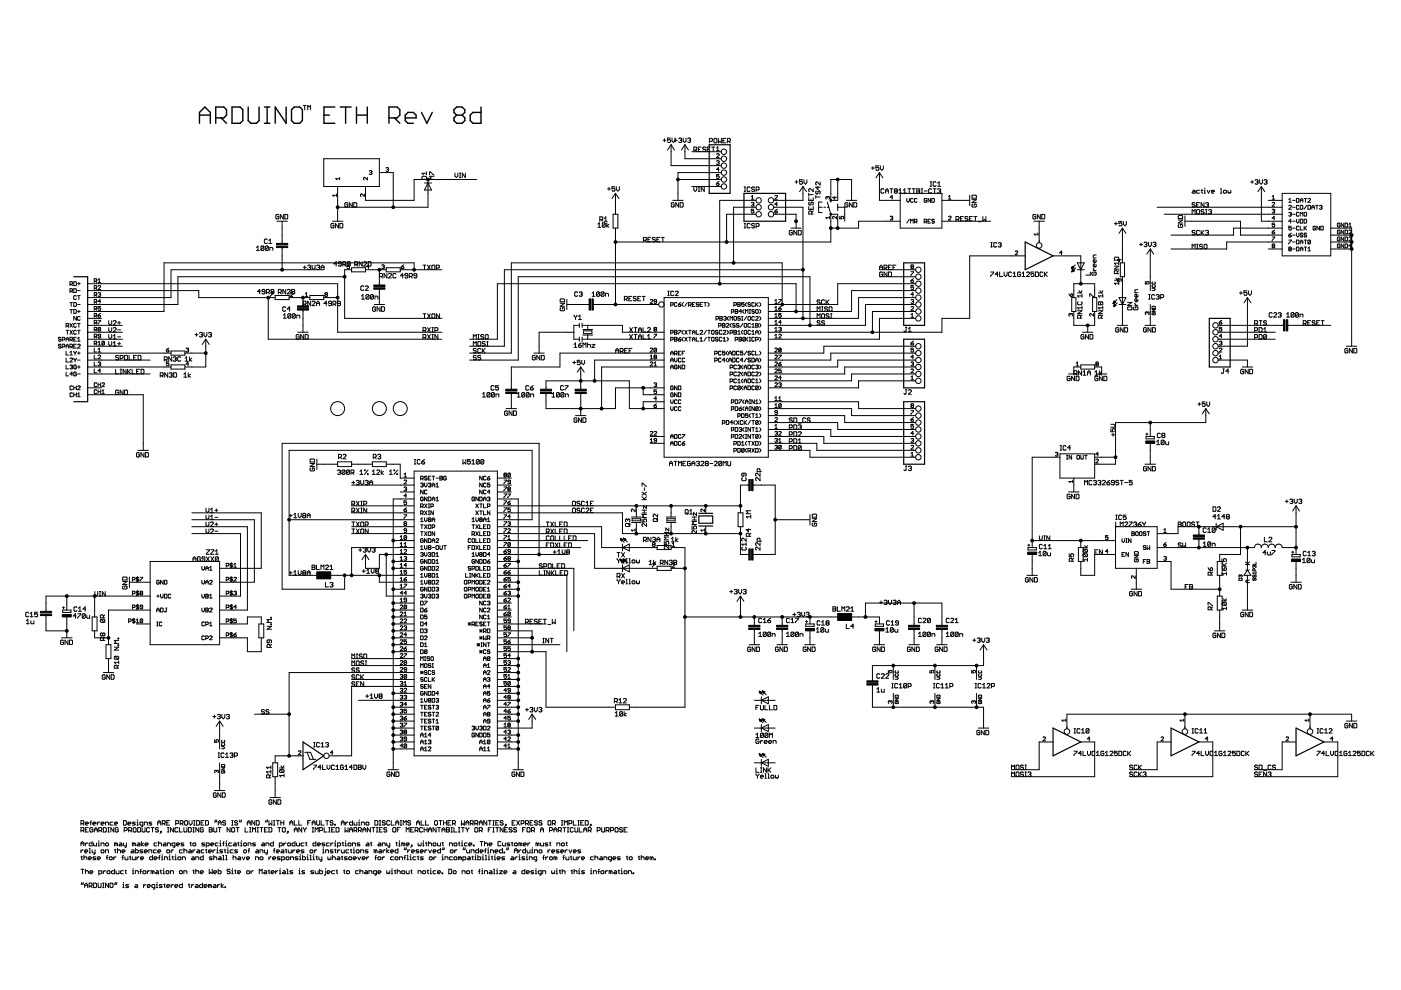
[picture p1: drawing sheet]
<svg xmlns="http://www.w3.org/2000/svg" width="297mm" height="210mm" viewBox="0 0 297 210" stroke-linecap="round" stroke-linejoin="round" font-family="sans-serif">
<g fill="#000" stroke="#000" stroke-width=".21">
<path d="M64.3 22.4h.6zM64.6 22.4v.9zM65.2 22.4v.9zM65.2 22.4l.3 .3zM65.5 22.7l.3-.3zM65.8 22.4v.9zM68.6 33.7h11.8zM68.6 33.7v5.8zM71.2 37.9h.8zM71.2 37.9l.3 .2zM72 37.6v.5zM77.1 37.7v.3z"/>
<path d="M77.1 38l.1 .1zM77.1 37.7l.1-.1zM77.2 37.6h.1zM77.9 37.6v.5zM77.3 37.6l.6 .5zM78.3 36.3l.1-.1zM78.4 36.2h.3zM78.3 36.9l.1 .1zM78.7 36.2l.1 .1zM78.6 36.6h.1zM78.7 36.6l.1 .1zM78.4 37h.3z"/>
<path d="M78.8 36.3v.1zM78.8 36.4l-.1 .2zM78.8 36.7v.2zM78.8 36.9l-.1 .1zM80.4 33.7v5.8zM68.6 39.5h11.8zM81.8 35.7l.2-.2zM82 35.5h.2zM81.8 36.2l.2 .1zM82.2 35.5l.2 .2zM82.1 35.9h.1zM82.2 35.9l.2 .2z"/>
<path d="M82 36.3h.2zM82.4 35.7v.1zM82.4 35.8l-.2 .1zM82.4 36.1v.1zM82.4 36.2l-.2 .1zM80.4 36.6h3zM87.8 38.1h2.9zM89.5 38h.9zM89.5 37.5v.5zM89.5 36.7h.9zM89.6 37.4l-.1 .1zM89.5 36.7l.3 .4z"/>
<path d="M90 38.8h.7zM89.6 37.4h.7zM90.4 37.5v.5zM90.3 37.4l.1 .1zM90.4 36.4v.7zM90.7 38.1v1.4zM90.7 38.8l-.7 1.5zM90.7 38.8h.8zM90.7 38.1h10.3zM91.1 38l.3-.3zM91.1 37.4h.9zM91.1 36.4v.7z"/>
<path d="M91.1 36.4h.1zM91.2 36.4l.7 .7zM91.1 37.4l.3 .3zM91.9 37.1h.1zM91.1 38h.9zM96.5 36.7v.6zM96.5 37.3l.3 .4zM97.1 37.3l-.3 .4zM97.1 36.7v.6zM97.4 37.7h.3zM97.4 36.7h.3zM97.6 36.7v1z"/>
<path d="M98 36.7v1zM98 36.7l.7 1zM98.7 36.7v1zM129.1 39.7v.7zM129.8 39.6v.4zM130.1 39.9h.1zM130.2 39.9l.2 .1zM129.8 39.6h.6zM130.7 39.6v.6zM140.6 29.7h.6zM140.9 29.4v.7zM141.5 29.3v.4z"/>
<path d="M141.5 29.7l.3-.1zM141.5 30.1l.2 .1zM141.8 29.6h.2zM142 29.6l.2 .1zM141.7 30.2h.3zM141.5 29.3h.7zM142.2 29.7v.4zM142 30.2l.2-.1zM142.3 30.7v1.5zM142.3 30.7l-.8 1.1zM142.3 32.2v2.9zM142.5 29.3v.6z"/>
<path d="M142.5 29.9l.3 .3zM142.8 30.2l.3-.3zM142.9 29.7h.7zM142.3 30.7l.7 1.1zM143.1 29.3v.6zM143.3 29.4v.7zM143.7 36.6v1.5zM143.7 38.1v2.9zM143.9 29.4l.1-.1zM144 29.3h.4zM143.9 30.1l.1 .1zM144.4 29.3l.1 .1z"/>
<path d="M144.2 29.7h.2zM144.4 29.7l.1 .2zM144 30.2h.4zM144.5 29.4v.2zM144.4 29.7l.1-.1zM144.5 29.9v.2zM144.4 30.2l.1-.1zM144.8 29.3v.6zM144.8 29.9l.4 .3zM145.2 30.2l.3-.3zM145.2 30.7v1.5zM145.2 30.7l-.7 1.1z"/>
<path d="M145.2 32.2v1.5zM145.5 29.3v.6zM145.8 29.4l.1-.1zM145.9 29.3h.4zM145.8 30.1l.1 .1zM145.2 30.7l.8 1.1zM146.3 29.3l.1 .1zM146.1 29.7h.2zM146.3 29.7l.1 .2zM145.9 30.2h.4zM146.4 29.4v.2zM146.4 29.6l-.1 .1z"/>
<path d="M146.4 29.9v.2zM146.4 30.1l-.1 .1zM146.7 39.5h5.9zM147.1 31.2v.9zM147.1 31.2h.5zM147.1 39.6v.7zM147.4 31.8l.3 .3zM147.6 31.2l.1 .1zM147.1 31.8h.5zM147.7 31.3v.4zM147.7 31.7l-.1 .1zM148.1 31.2v.9z"/>
<path d="M148.1 32.1h.6zM148.1 31.7h.3zM148.1 39.6h.3zM148.1 31.2h.6zM148.7 39.6l.6 1zM149 31.3v.2zM149 31.5l.2 .2zM149.2 31.2l-.2 .1zM149.2 31.7h.3zM149 32l.2 .1zM149.2 31.2h.3zM149.5 31.7l.1 .1z"/>
<path d="M149.2 32.1h.3zM149.5 31.2l.1 .1zM149.6 31.8v.2zM149.6 32l-.1 .1zM149.9 31.2v.9zM149.9 32.1h.7zM149.9 31.7h.4zM150.4 29.3v1zM150.4 29.3h.5zM149.9 31.2h.7zM150.9 29.3l.1 .2zM150.4 30h.5z"/>
<path d="M150.9 31.2h.6zM151 29.5v.3zM151 29.8l-.1 .2zM151.2 31.2v.9zM151.4 29.5v.6zM151.4 30.1l.1 .2zM151.5 29.3l-.1 .2zM151.5 30.3h.3zM151.5 29.3h.3zM151.8 30.3l.2-.2zM152.2 31.1l-.3 .3zM151.9 31.9h.6z"/>
<path d="M151.9 33.4l.6-.5zM151.9 34.2l.2-.1zM151.9 35.9h.6zM151.9 37v.4zM151.9 37.4l.3-.1zM151.9 38.9v.3zM151.9 39.2l.2 .1zM152 29.5v.6zM151.8 29.3l.2 .2zM151.9 32.7l.2-.1zM152.1 34.1h.2zM151.9 34.7l.2 .2z"/>
<path d="M151.9 37.7l.2 .1zM152.1 39.3h.2zM152.2 31.1v.8zM152.2 37.3h.1zM152.2 38.6l-.3 .3zM152.3 29.3v1zM152.3 30.3l.3-.3zM152.1 32.6h.2zM152.3 34.1l.2 .1zM152.2 34.5h.1zM152.3 34.5l.2 .1zM152.1 34.9h.2z"/>
<path d="M152.3 35.5v.8zM151.9 35.9l.4-.4zM152.3 37.3l.2 .1zM152.1 37.8h.2zM152.3 39.3l.2-.1zM151.9 38.9h.4zM151.9 33.4h.6zM152.5 32.7v.2zM152.3 32.6l.2 .1zM152.5 34.2v.1zM152.5 34.3l-.2 .2zM152.5 34.6v.1z"/>
<path d="M152.5 34.7l-.2 .2zM151.9 37h.6zM152.5 37.4v.3zM152.5 37.7l-.2 .1zM152.2 38.6l.3-.1zM152.5 39v.2zM152.3 38.9l.2 .1zM152.6 32.2h.3zM152.6 33.7h.3zM152.6 35.1h.3zM152.6 36.6h.3zM152.6 38.1h.3z"/>
<path d="M152.6 39.5h.3zM142.3 35.1h10.3zM143.7 36.6h8.9zM143.7 38.1h8.9zM146.7 32.2h5.9zM145.2 33.7h7.4zM152.6 30l.4 .3zM153 29.3v1zM153.3 29.3v1zM153.3 30.3h.6zM153.3 29.8h.3zM153.3 29.3h.6z"/>
<path d="M154.2 29.3v1zM154.2 29.3h.5zM154.5 30l.3 .3zM154.7 29.3l.1 .2zM154.2 30h.5zM154.8 29.5v.3zM154.8 29.8l-.1 .2zM157.8 39.6h.3zM158.4 39.8v.6zM158.6 39.6l-.2 .2zM158.6 39.6h.3zM158.9 39.6l.1 .2z"/>
<path d="M159.4 39.8v.2zM159.4 40l.1 .1zM159.5 39.6l-.1 .2zM159.5 39.6h.3zM159.8 39.6l.2 .2zM160.3 39.6h.5zM160.8 39.6l.1 .2zM160.9 39.8v.3zM168.6 38.6h.6zM168.9 38.3v.6zM169.5 38.1v.5zM169.5 38.6l.3-.2z"/>
<path d="M169.5 38.9l.2 .2zM169.8 38.4h.2zM170 38.4l.1 .2zM169.7 39.1h.3zM169.5 38.1h.6zM170.1 38.6v.3zM170.1 38.9l-.1 .2zM170.2 39.5l-.7 1.1zM170.5 38.1v.6zM170.5 38.7l.3 .4zM171.1 38.7l-.3 .4zM171.1 38.1v.6z"/>
<path d="M173 39.7l.4 .5zM173 38.8v.3zM173 39.1l.1 .1zM173.1 38.6l-.1 .2zM173.1 38.6h.1zM173 39.7h.9zM173.9 38.6v.6zM173.2 38.6l.7 .6zM176.1 38.1h1.5zM177.6 38.1h3zM180.6 38.1v2.9zM184.7 35.6h.7z"/>
<path d="M185.1 35.3v.6zM185.7 35.2v.4zM185.7 35.6l.3-.1zM185.7 35.9l.2 .2zM186 35.5h.2zM186.2 35.5l.1 .1zM185.9 36.1h.3zM185.7 35.2h.6zM186.3 35.6v.3zM186.3 35.9l-.1 .2zM186.5 36.6v1.5zM186.5 36.6l-.8 1.1z"/>
<path d="M186.6 35.2v.6zM186.6 35.8l.4 .3zM187 36.1l.3-.3zM186.5 36.6l.7 1.1zM187.3 35.2v.6zM197.2 39.5h.3zM197.2 38.5h.3zM197.4 38.5v1zM197.8 38.7v.6zM197.8 39.3l.2 .2zM198 38.5l-.2 .2zM198 39.5h.3z"/>
<path d="M198 38.5h.3zM198.3 39.5l.2-.2zM198.3 38.5l.2 .2zM198.8 38.9l.3-.4zM198.8 39.5h.6zM199.1 38.5v1zM255.4 39.9v.1zM265.2 38.6h.6zM265.5 38.3v.6zM266.3 38.1l-.2 .2zM266.3 38.1h.3zM266.1 38.9l.2 .2z"/>
<path d="M266.6 38.1l.1 .2zM266.4 38.6h.2zM266.6 38.6l.1 .1zM266.3 39.1h.3zM266.7 38.3v.1zM266.7 38.4l-.1 .2zM266.7 38.7v.2zM266.7 38.9l-.1 .2zM267.1 38.1v.6zM267.1 38.7l.3 .4zM267.4 39.1l.3-.4zM267.4 39.5l-.7 1.1z"/>
<path d="M267.7 38.1v.6zM268.2 38.1l-.2 .2zM268.2 38.1h.3zM268 38.9l.2 .2zM268.5 38.1l.1 .2zM268.3 38.6h.2zM268.5 38.6l.1 .1zM268.2 39.1h.3zM268.6 38.3v.1zM268.6 38.4l-.1 .2zM268.6 38.7v.2zM268.6 38.9l-.1 .2z"/>
<path d="M14.8 59.7h.4zM15.2 59.7l.2 .2zM15.4 59.9v.2zM15.6 59.7v.9zM15.6 59.7h.4zM16 59.7l.2 .2zM16.7 59.9v.5zM20 59.1v.8zM20 59.1h.4zM20.3 59.6l.2 .3zM20.4 59.1l.1 .1zM20 59.6h.4z"/>
<path d="M20.5 59.2v.3zM20.5 59.5l-.1 .1zM20.8 59.4l.3-.3zM20.8 59.9h.5zM21.1 59.1v.8zM34.8 55.7h53zM34.8 55.7v10.3zM36.3 57.2v5.9zM37.7 58.7h35.4zM37.7 58.7v5.9zM54.4 52.5l.3-.3zM54.4 53.1h.6z"/>
<path d="M54.7 52.2v.9zM55.3 52.3v.7zM55.5 52.2l-.2 .1zM55.9 52.3l-.6 .7zM55.5 52.2h.3zM55.3 53l.2 .1zM55.8 52.2l.1 .1zM55.5 53.1h.3zM55.9 52.3v.7zM55.9 53l-.1 .1zM56 50.8v.7zM56 51.5l.2 .1z"/>
<path d="M56.2 50.7l-.2 .1zM56.2 51.6h.3zM56.3 52.3v.7zM56.3 52.3l.1-.1zM56.3 53l.6-.7zM56.4 52.2h.3zM56.3 53l.1 .1zM56.2 50.7h.3zM56.5 51.6l.2-.1zM56.5 50.7l.2 .1zM56.7 52.2l.2 .1zM56.4 53.1h.3z"/>
<path d="M56.9 52.3v.7zM56.9 53l-.2 .1zM57 51l.3-.3zM57 51.6h.6zM57.2 52.5v.6zM57.2 52.5h.5zM57.3 50.7v.9zM57.7 52.5l.1 .1zM57.8 52.6v.5zM58.5 45.6v.6zM58.5 46.2l.2 .2zM58.5 45.6l.2-.1z"/>
<path d="M58.7 46.4h.2zM58.7 45.5h.2zM58.9 46.4l.2-.2zM58.9 45.5l.2 .1zM59.1 45.9v.3zM58.8 45.9h.3zM59.4 45.5v.9zM59.4 45.5l.7 .9zM59.8 52.5v.3zM59.8 51.3v.3zM59.8 52.8v1.5zM59.8 49.8v1.5z"/>
<path d="M59.8 46.9v1.5zM59.8 48.4v1.4zM59.8 54.3v2.9zM59.8 57.2h8.8zM36.3 57.2h23.5zM60.1 45.5v.9zM60.4 45.5v.9zM60.4 46.4h.5zM61 46.2l-.1 .2zM60.4 45.5h.5zM58.7 46.9h2.2zM61 45.6v.6z"/>
<path d="M60.9 45.5l.1 .1zM64.3 56.7h.6zM64.6 56.4v.6zM65.2 56.4l.2-.2zM65.4 56.2h.3zM65.2 57l.2 .1zM65.7 56.2l.1 .2zM65.5 56.7h.2zM65.7 56.7l.1 .1zM65.4 57.1h.3zM65.8 56.4v.1zM65.8 56.5l-.1 .2z"/>
<path d="M65.8 56.8v.2zM65.8 57l-.1 .1zM66.2 56.2v.6zM66.2 56.8l.3 .3zM66.5 57.1l.3-.3zM66.8 56.2v.6zM67.1 56.4l.2-.2zM67.3 56.2h.3zM67.1 57l.2 .1zM67.6 56.2l.2 .2zM67.4 56.7h.2zM67.6 56.7l.2 .1z"/>
<path d="M67.3 57.1h.3zM67.8 56.4v.1zM67.8 56.5l-.2 .2zM67.8 56.8v.2zM67.8 57l-.2 .1zM68.1 56.5v.6zM68.1 56.5l.3-.3zM68.1 56.7h.6zM68.4 56.2l.3 .3zM68.7 56.5v.6zM70.2 47.5v.7zM70.2 48.2l.1 .1z"/>
<path d="M70.3 47.4l-.1 .1zM70.3 48.3h.3zM70.5 46.9h2.2zM70.5 41.4h.9zM70.3 47.4h.3zM70.6 48.3l.2-.1zM70.8 55.9h.6zM70.6 47.4l.2 .1zM70.8 47.9v.3zM70.5 47.9h.3zM70.5 41.4l.3 .3zM71.1 47.4v.9z"/>
<path d="M71.1 47.4l.7 .9zM71.3 55.5v.9zM70.8 55.9l.5-.4zM71.4 41.1v.6zM71.6 45.4v1.5zM71.6 39.5v3zM71.6 42.5v1.4zM71.6 43.9v1.5zM71.6 43.9h11.8zM71.7 56.3l.2 .1zM71.7 55.6v.2zM71.7 55.8l.2 .1z"/>
<path d="M71.8 47.4v.9zM71.9 56.4h.3zM71.7 55.6l.2-.1zM71.9 55.9h.5zM72.1 47.4v.9zM72.1 48.3h.4zM72.2 56.4l.2-.1zM71.9 55.5h.3zM72.4 55.6v.7zM72.2 55.5l.2 .1zM72.5 48.3l.2-.1zM72.1 47.4h.4z"/>
<path d="M72.7 47.5v.7zM72.5 47.4l.2 .1zM72.7 55.5v.9zM72.7 55.5h.5zM73 56.1l.3 .3zM73.1 57.2h1.4zM73.1 58.7v8.8zM73.1 57.2v1.5zM73.1 43.1v.7zM73.1 43.8l.2 .1zM73.2 55.5l.1 .1zM72.7 56.1h.5z"/>
<path d="M73.1 43.1l.2-.1zM73.3 43.9h.3zM73.3 55.6v.3zM73.3 55.9l-.1 .2zM73.6 56.2v.4zM73.6 56.6l.2-.2zM73.3 43h.3zM73.6 43.9l.1-.1zM73.6 56.3l.2 .1zM73.6 55.6v.2zM73.6 55.8l.2 .1zM73.6 56.8l.1 .2z"/>
<path d="M73.6 43l.1 .1zM73.7 43.4v.4zM73.4 43.4h.3zM73.8 56.4h.3zM73.8 55.5l-.2 .1zM73.8 55.9h.5zM73.8 56.4h.2zM74 56.4l.1 .2zM73.7 57h.3zM74.1 43v.9zM74.1 43l.6 .9zM74.1 56.4l.2-.1z"/>
<path d="M73.8 55.5h.3zM73.6 56.2h.5zM74.1 56.6v.2zM74 57l.1-.2zM74.3 55.6v.7zM74.1 55.5l.2 .1zM74.5 57.6h3zM74.5 56.8v.8zM74.7 43v.9zM75 43v.9zM75 43.9h.5zM75.2 55.5v.9z"/>
<path d="M75.2 55.5h.5zM75.5 43.9l.1-.1zM75 43h.5zM75.5 56.1l.3 .3zM75.6 43.1v.7zM75.5 43l.1 .1zM75.7 55.5l.1 .1zM75.2 56.1h.5zM75.8 55.6v.3zM75.8 55.9l-.1 .2zM76.2 55.5v.9zM76.2 55.5l.6 .9z"/>
<path d="M76.4 41.3v.2zM76.4 41.5l.2 .2zM76.6 41.1l-.2 .2zM76.6 41.1h.1zM76.8 55.5v.9zM77.7 55.8l-.6 .6zM77.2 41.1v.6zM76.7 41.1l.5 .6zM77.3 55.5l-.2 .1zM77.5 39.5v3zM74.5 56.8h3zM77.5 56.8v.8z"/>
<path d="M77.5 42.5h10.3zM77.3 55.5h.3zM77.7 56.6h.6zM77.1 56.4h.6zM77.7 55.6v.2zM77.6 55.5l.1 .1zM78.1 55.5v.9zM78.1 56.4h.4zM78.1 56.2v.8zM78.1 56.2l-.4 .4zM78.7 56.3l-.2 .1zM78.1 55.5h.4z"/>
<path d="M78.7 55.6v.7zM78.5 55.5l.2 .1zM77.5 57.2h1.5zM80.4 58.7v1.5zM80.4 57.2h1.5zM79 57.2h1.4zM80.4 57.2v1.5zM80.5 58v.9zM80.5 58h.4zM80.8 58.6l.3 .3zM80.9 56.3l.1-.1zM80.9 58l.2 .1z"/>
<path d="M80.5 58.6h.4zM81 56.2h.3zM80.9 56.8l.1 .2zM81.1 58.1v.4zM80.9 58.6l.2-.1zM81.3 56.2l.2 .1zM81.2 56.6h.1zM81.3 56.6l.2 .1zM81 57h.3zM81.4 58v.9zM81.4 58l.6 .9zM81.5 56.3v.1z"/>
<path d="M81.5 56.4l-.2 .2zM81.5 56.7v.1zM81.3 57l.2-.2zM81.9 57.6h3zM81.9 56.8v.8zM82 58v.9zM83 58.3l-.6 .6zM82.5 58l-.1 .1zM82.5 58h.3zM82.4 58.9h.6zM83 58.1v.2zM82.8 58l.2 .1z"/>
<path d="M83.3 58.1v.7zM83.3 58.8l.2 .1zM83.4 36.6v7.3zM83.4 43.9h7.3zM83.5 58l-.2 .1zM83.5 58.9h.3zM83.5 58h.3zM83.9 58.8l-.1 .1zM83.8 58l.1 .1zM81.9 56.8h3zM84.9 56.8v.8zM84.9 58.5h.6z"/>
<path d="M85.1 56.6v.2zM85.1 56.8l.1 .2zM85.2 57h.3zM85.4 58v.9zM85.4 58l-.5 .5zM85.4 56.3l-.3 .3zM85.5 57l.1-.2zM85.1 56.6h.4zM85.4 56.3l.2-.1zM85.6 56.7v.1zM85.5 56.6l.1 .1zM85.8 58.8l.2 .1z"/>
<path d="M85.8 58.1v.2zM85.8 58.3l.2 .2zM86 58.9h.3zM86 58l-.2 .1zM86 58.5h.5zM86.5 58.8l-.2 .1zM86 58h.3zM84.9 57.2h1.4zM86.3 57.2h1.5zM86.5 58.1v.7zM86.3 58l.2 .1zM86.8 58v.9z"/>
<path d="M86.8 58h.5zM87.1 58.6l.3 .3zM87.3 58l.1 .1zM86.8 58.6h.5zM87.4 58.1v.4zM87.3 58.6l.1-.1zM87.7 58.8l.2 .1zM87.7 58.1v.2zM87.7 58.3l.2 .2zM87.8 38.1v4.4zM87.8 57.2h5.9zM87.8 55.7v1.5z"/>
<path d="M87.9 58.9h.3zM87.9 58l-.2 .1zM87.9 58.5h.5zM88.2 58.9l.2-.1zM87.9 58h.3zM88.4 58.1v.7zM88.2 58l.2 .1zM89.7 56.2h.6zM90 56.2v.9zM90 40.3h1.5zM90.6 56.2l.6 .9zM90.7 39.5v1.5z"/>
<path d="M90.7 41v2.9zM91.2 56.2l-.6 .9zM90.7 38.8l.8 1.5zM91.6 56.4v.6zM91.6 57l.1 .1zM91.6 56.4l.1-.2zM91.7 57.1h.4zM91.7 56.2h.4zM92.1 57.1l.1-.1zM92.2 56.4v.6zM92.1 56.2l.1 .2zM92.5 56.2v.9z"/>
<path d="M92.5 56.2h.5zM93 56.2l.2 .2zM92.5 56.8h.5zM93.2 56.4v.3zM93.2 56.7l-.2 .1zM106.9 57.2v16.2zM108.4 55.7v19.2zM109.9 58.7v17.6zM126.7 47.5l.4-.3zM126.7 48.2h.7zM127.1 47.2v1zM127.2 46v.9z"/>
<path d="M127.2 46h.4zM127.5 46.6l.3 .3zM127.6 46l.2 .1zM127.2 46.6h.4zM127.7 47.4v.6zM127.8 47.2l-.1 .2zM128.3 47.4l-.6 .6zM127.8 46.1v.3zM127.6 46.6l.2-.2zM127.8 47.2h.4zM127.7 48l.1 .2zM128.1 46.3l.3-.3z"/>
<path d="M128.1 46.9h.6zM128.2 47.2l.1 .2zM127.8 48.2h.4zM128.3 47.4v.6zM128.3 48l-.1 .2zM128.4 46v.9zM128.7 47.2v1zM128.7 47.9l.4-.4zM128.8 40h.6zM128.7 47.9l.4 .3zM129.8 40l.3-.1zM129.8 40.4l.1 .1z"/>
<path d="M130 45.4v3zM129.9 40.5h.3zM130.4 40v.4zM130.4 40.4l-.2 .1zM130.5 48.4v1.4zM130.5 43.9v1.5zM130.5 41v1.5zM130.5 41l-.7 1.1zM130.5 42.5v1.4zM130.5 49.8v1.5zM130.7 40.2l.3 .3zM131 40.5l.3-.3z"/>
<path d="M131 45.4v3zM130 45.4h1zM130 48.4h1zM130.5 41l.7 1.1zM131.3 39.6v.6zM136.4 50.3v1zM136.4 50.3h.5zM136.7 50.9l.4 .4zM136.9 50.3l.2 .2zM136.4 50.9h.5zM137.1 50.5v.3zM137.1 50.8l-.2 .1z"/>
<path d="M137.4 50.3v1zM137.4 51.3h.6zM137.4 50.8h.3zM137.4 50.3h.6zM138.3 50.5v.1zM138.3 50.6l.2 .2zM138.3 50.5l.2-.2zM138.5 50.8h.3zM138.3 51.1l.2 .2zM138.5 50.3h.3zM138.8 50.8l.2 .1zM138.5 51.3h.3z"/>
<path d="M138.8 50.3l.2 .2zM139 50.9v.2zM138.8 51.3l.2-.2zM139.3 50.3v1zM139.3 51.3h.6zM139.3 50.8h.3zM139.3 50.3h.6zM140.2 50.3h.6zM140.5 50.3v1zM142.3 43.1v.7zM142.3 43.8l.2 .1zM142.5 43l-.2 .1z"/>
<path d="M142.5 43.9h.3zM142.6 42.5h2.2zM142.5 43h.3zM142.8 43.9l.1-.1zM142.8 43l.1 .1zM142.9 43.4v.4zM142.6 43.4h.3zM143.3 43v.9zM143.3 43l.6 .9zM143.7 41v1.5zM143.9 43v.9zM144.2 43v.9z"/>
<path d="M144.2 43.9h.5zM144.7 43.9l.1-.1zM144.2 43h.5zM144.8 43.1v.7zM144.7 43l.1 .1zM147.1 40.3l.3 .3zM147.7 40.3l-.3 .3zM147.7 39.6v.7zM148.1 40.6h.3zM148.2 39.6v1zM148.7 39.6v1zM149.3 39.6v1z"/>
<path d="M152.6 42.5v17.7zM154.1 45.4v5.9zM130.5 51.3h23.6zM155.5 43.9v11.8zM155.5 55.7h10.3zM108.4 55.7h47.1zM157.8 48.3h.3zM157.8 47.4h.3zM157.8 40.6h.3zM157.9 47.4v.9zM157.9 39.6v1zM158.4 47.5v.7z"/>
<path d="M158.4 48.2l.2 .1zM158.4 40.4l.2 .2zM158.6 47.4l-.2 .1zM158.6 48.3h.3zM158.6 40.6h.3zM158.6 47.4h.3zM158.9 48.3l.1-.1zM159 40.4l-.1 .2zM158.9 47.4l.1 .1zM159.3 41.7l.3-.3zM159.3 42.2h.5zM159.3 43l.1-.1z"/>
<path d="M159.3 44.4v.4zM159.3 44.8l.3-.2zM159.4 47.5v.2zM159.4 47.7l.1 .2zM159.4 42.9h.3zM159.3 43.6l.1 .1zM159.3 45l.1 .2zM159.5 47.4l-.1 .1zM159.5 47.9h.3zM159.4 48.2l.1 .1zM159.5 40.1h.3zM159.4 40.4l.1 .2z"/>
<path d="M159.6 41.4v.8zM159.6 44.6h.1zM159.7 42.9l.1 .1zM159.6 43.3h.1zM159.7 43.3l.1 .1zM159.4 43.7h.3zM159.7 44.6l.1 .2zM159.4 45.2h.3zM159.5 47.4h.3zM159.8 47.9l.2 .1zM159.5 48.3h.3zM159.8 43v.2z"/>
<path d="M159.8 43.2l-.1 .1zM159.8 43.4v.2zM159.7 43.7l.1-.1zM159.3 44.4h.5zM159.8 44.8v.2zM159.7 45.2l.1-.2zM159.8 40.1l.2 .2zM159.5 40.6h.3zM159.9 42.5h.4zM159.9 43.9h.4zM159.9 45.4h.4zM154.1 45.4h5.8z"/>
<path d="M155.5 43.9h4.4zM152.6 42.5h7.3zM159.8 47.4l.2 .1zM160 48v.2zM159.8 48.3l.2-.1zM160 40.3v.1zM160 40.4l-.2 .2zM160.3 47.4v.9zM160.3 47.4h.5zM160.3 39.6v1zM160.8 47.4l.1 .1zM160.3 48h.5z"/>
<path d="M160.3 40.3h.5zM160.9 47.5v.4zM160.9 47.9l-.1 .1zM160.9 40.1l-.1 .2zM164.3 42.2l.5-.5zM164.3 43.3h.5zM164.3 44.8v.2zM164.3 45l.1 .2zM164 42.5h.4zM164 43.9h.4zM164 45.4h.4zM164.4 43.9h5.8z"/>
<path d="M164.3 41.6l.1-.2zM164.4 45.2h.3zM164.3 44.8l.2-.3zM164.4 41.4h.3zM164.7 42.9v.8zM164.7 42.9l-.4 .4zM164.7 45.2l.1-.2zM164.3 44.8h.4zM164.3 42.2h.5zM164.8 41.6v.1zM164.7 41.4l.1 .2zM164.5 44.5l.3-.1z"/>
<path d="M164.8 44.9v.1zM164.7 44.8l.1 .1zM165.8 55.7v8.9zM167.3 49v.6zM167.3 49.6l.2 .2zM167.3 49l.2-.1zM167.5 49.8h.3zM167.7 48.4h2.2zM167.5 48.9h.3zM168 49.6l-.2 .2zM167.8 48.9l.2 .1zM168 49.3v.3z"/>
<path d="M167.7 49.3h.3zM168.3 48.9v.9zM168.3 48.9l.6 .9zM168.8 46.9v1.5zM168.8 45.4v1.5zM164.4 45.4h4.4zM168.9 48.9v.9zM169.2 48.9v.9zM169.2 49.8h.5zM169.9 49.6l-.2 .2zM169.2 48.9h.5zM169.9 49v.6z"/>
<path d="M169.7 48.9l.2 .1zM170.2 39.5v1.5zM170.2 41v1.5zM164.4 42.5h5.8zM170.2 43.9v13.3zM170.2 57.2v10.3zM106.9 57.2h63.3zM170.2 39.5l.8 1.1zM171.5 44.9v.5zM171.6 44.7l-.1 .2zM171.5 43.8v.6zM171.5 44.4h.9z"/>
<path d="M171.5 43v.3zM171.5 43.3l.1 .2zM171.5 41.9v.6zM171.5 42.5h.9zM171.5 41v.6zM171.5 40.2v.3zM171.5 40.5l.1 .1zM171.6 44.7h.3zM171.6 42.9l-.1 .1zM171.6 43.5h.2zM171.6 40l-.1 .2zM109.9 58.7h61.8z"/>
<path d="M171.8 43.5l.1-.2zM171.6 40h.2zM171.9 44.7l.2 .2zM171.9 44.1v.3zM171.9 43v.3zM171.9 43l.2-.1zM171.9 42.2v.3zM172.1 44.9v.5zM172.1 45.1l.3-.4zM172.1 42.9h.2zM172.3 42.9l.1 .1zM171.5 45.4h.9z"/>
<path d="M172.4 43.8v.6zM172.4 43v.3zM172.3 43.5l.1-.2zM172.4 41.9v.6zM171.5 41.3h.9zM172.4 40v.6zM171.8 40l.6 .6zM173 41.4v.7zM173 40.6v.4zM173 41l.1 .1zM173.1 40.5l-.1 .1zM173.1 41.1h.1z"/>
<path d="M173.2 41.1l.2-.1zM173.4 40.6v.4zM173.4 40.6l.2-.1zM173.4 39.5v.7zM173.6 40.5h.1zM173.6 42.8h.7zM173.6 45.1h.7zM173.6 42.8v1.1zM173.6 43.9v1.2zM173.6 43.9h.7zM173.7 40.5l.2 .1zM173 41.8h.9z"/>
<path d="M173.9 40.6v.4zM173.9 41l-.2 .1zM174.7 43.9h.3zM175.1 46.1h.8zM175.1 41.8v.3zM175.1 41.8l.1-.1zM175.1 42.1l.1 .1zM175.2 41.7h.2zM175.1 46.1l.3 .3zM175.4 41.7l.1 .1zM175.4 43.9h.4zM175.5 41.8v.2z"/>
<path d="M175.5 41.8l.1-.1zM175.6 41.7h.2zM175.8 41.7l.1 .1zM175.9 45.9v.5zM175.9 41.8v.3zM175.9 42.1l-.1 .1zM176.1 45.4v1.5zM176.1 41v1.5zM176.1 42.5v.3zM175.4 42.8l.7 2.6zM176.1 38.1v2.9zM154.1 51.3h22z"/>
<path d="M176.1 48.4v2.9zM176.1 48.4h1.5zM176.1 46.9v1.5zM176.6 41.8l.4 .4zM176.6 46v.3zM176.6 46.3l.1 .1zM176.6 46l.1-.1zM176.7 45.9h.1zM177 41.7v.5zM176.6 41.8h.8zM177.4 45.9v.5zM176.8 45.9l.6 .5z"/>
<path d="M177.6 41v1.5zM177.6 45.4v1.5zM176.1 42.5h1.5zM176.1 45.4h1.5zM177.6 43.2v.7zM177.6 43.9v.8zM177.6 38.1v2.9zM177.6 48.4h4.4zM177.6 46.9v1.5zM178 45.9v.5zM178 46.4h.4zM178.3 46v.1z"/>
<path d="M178.3 46l.1-.1zM178.3 46.1l.1 .3zM178.4 45.9h.3zM178.7 45.9l.1 .1zM178.8 46v.3zM178.7 46.4l.1-.1zM179.1 45.4v1.5zM179.1 43.9v1.5zM177.6 43.9h1.5zM179.1 43.1v.7zM179.1 43.8l.2 .1zM179.3 43l-.2 .1z"/>
<path d="M179.3 43.9h.3zM179.5 42.5h2.2zM179.3 43h.3zM179.6 43.9l.2-.1zM179.6 43l.2 .1zM179.8 43.4v.4zM179.5 43.4h.3zM180.1 43v.9zM180.1 43l.6 .9zM180.6 41v1.5zM180.7 43v.9zM181 43v.9z"/>
<path d="M181 43.9h.5zM181.5 43.9l.2-.1zM181 43h.5zM181.7 43.1v.7zM181.5 43l.2 .1zM182 46.9v1.5zM182 46.9h5.9zM186.5 38.1v4.4zM186.5 57.8v.7zM186.5 58.5l.1 .1zM186.5 56.5v.6zM186.8 56.2l-.3 .3z"/>
<path d="M186.5 56.7h.6zM186.6 57.7l-.1 .1zM186.6 58.6h.4zM186.8 40.2v.6zM186.8 40.8l.1 .2zM186.8 56.2l.3 .3zM186.9 40l-.1 .2zM186.9 41h.3zM186.6 57.7h.4zM187.1 58.5l-.1 .1zM187 57.7l.1 .1zM187.1 58.2v.3z"/>
<path d="M186.8 58.2h.3zM187.1 56.5v.6zM186.9 40h.3zM187.2 41l.2-.2zM187.2 40l.2 .2zM187.4 57.7v.9zM187.4 57.7l.7 .9zM187.4 56.2v.9zM187.4 56.2h.5zM187.7 40.3v.7zM187.7 40.3l.3-.3zM187.7 40.5h.6z"/>
<path d="M187.7 56.8l.4 .3zM187.9 56.2l.2 .2zM187.4 56.8h.5zM187.9 46.9h3zM187.9 42.5h3zM186.5 42.5h1.4zM188 40l.3 .3zM188.1 57.7v.9zM188.1 56.4v.3zM188.1 56.7l-.2 .1zM188.3 40.3v.7zM188.4 57.7v.9z"/>
<path d="M188.4 58.6h.5zM188.4 56.2v.9zM188.4 57.1h.6zM188.4 56.7h.3zM188.7 40h.6zM188.7 46l.2-.2zM188.7 41.8h.6zM188.9 45.8h.2zM188.7 46.5l.2 .2zM189 58.5l-.1 .1zM188.4 57.7h.5zM189 40v1z"/>
<path d="M189 57.8v.7zM188.9 57.7l.1 .1zM188.4 56.2h.6zM189.1 45.8l.2 .2zM189 46.2h.1zM189.1 46.2l.2 .2zM188.9 46.7h.2zM189.1 41.4v.8zM189.1 41.4l-.4 .4zM189.3 46v.1zM189.3 46.1l-.2 .1zM189.3 46.4v.1z"/>
<path d="M189.3 46.5l-.2 .2zM189.3 56.2v.9zM189.3 56.2h.7zM189.3 56.7h.4zM189.6 40.2l.2-.2zM189.6 40.6v.2zM189.6 40.6l.2-.1zM189.6 40.2v.1zM189.8 40h.3zM189.6 40.8l.2 .2zM189.6 40.3l.2 .2zM189.8 40.5h.3z"/>
<path d="M190.1 40l.1 .2zM190.1 40.5l.1 .1zM189.8 41h.3zM190.2 40.2v.1zM190.2 40.3l-.1 .2zM190.2 40.6v.2zM190.2 40.8l-.1 .2zM190.6 40.3l.3-.3zM190.6 41h.6zM190.9 41v7.4zM190.9 41h8.8zM190.9 40v1z"/>
<path d="M191.5 40.3l.3-.3zM191.5 41h.7zM191.8 40v1zM192.8 46.5l-.5 .8zM192.3 42.1v.5zM192.3 42.6l.2 .3zM192.5 40h.6zM192.8 42.6l-.3 .3zM192.8 40v1zM192.8 42.1v.5zM193.1 46.5v.8zM193.1 46.5l.2 .3z"/>
<path d="M193.1 42.2v.6zM193.1 42.8l.1 .1zM193.1 59.5v.3zM193.1 59.8l.2 .1zM193.1 57.6h.6zM193.1 58.3v.1zM193.1 56.3l.2-.1zM193.1 56.7v.1zM193.1 56.7l.2-.1zM193.1 56.3v.1zM193.1 42.2l.1-.1zM193.2 42.9h.3z"/>
<path d="M193.3 59.9h.2zM193.3 56.2h.2zM193.1 56.8l.2 .2zM193.1 56.4l.2 .2zM193.3 56.6h.2zM193.3 46.8l.3-.3zM193.4 59.2l-.3 .3zM193.4 40h.6zM193.2 42.1h.3zM193.6 42.8l-.1 .1zM193.5 59.9l.2-.1zM193.1 59.5h.4z"/>
<path d="M193.5 56.2l.2 .1zM193.5 56.6l.2 .1zM193.3 57h.2zM193.6 46.5v.8zM193.5 42.1l.1 .1zM193.4 59.2l.3-.1zM193.7 59.6v.2zM193.5 59.5l.2 .1zM193.7 57.6v.2zM193.1 58.3l.6-.5zM193.7 56.3v.1zM193.7 56.4l-.2 .2z"/>
<path d="M193.7 56.7v.1zM193.5 57l.2-.2zM193.7 40v1zM193.8 58.7h.3zM193.8 57.2h.3zM186.5 58.7h7.3zM186.5 57.2h7.3zM193.9 46.5v.8zM193.9 46.5h.4zM193.9 42.2v.6zM193.9 42.8l.1 .1zM194 42.1l-.1 .1z"/>
<path d="M194 42.9h.3zM194.2 47l.2 .3zM194.3 46.5l.1 .1zM193.9 47h.4zM194 42.1h.3zM194.4 42.8l-.1 .1zM194.4 40v1zM194.4 40h.4zM194.4 40.5h.4zM194.4 46.6v.3zM194.4 46.9l-.1 .1zM194.3 42.1l.1 .1z"/>
<path d="M194.8 40l.2 .2zM194.8 40.5l.2 .1zM194.4 41h.4zM195 40.2v.1zM195 40.3l-.2 .2zM195 40.6v.2zM195 40.8l-.2 .2zM195.3 41h.3zM195.3 40h.3zM195.5 40v1zM195.9 42.2v.6zM195.9 42.8l.2 .1z"/>
<path d="M195.9 46.5v.8zM195.9 46.5h.4zM195.9 40.5h.7zM196.1 42.1l-.2 .1zM196.1 42.9h.2zM196.2 47l.3 .3zM196.1 42.1h.2zM196.3 42.9l.2-.1zM196.3 46.5l.2 .1zM195.9 47h.4zM196.3 42.1l.2 .1zM196.5 42.5v.3z"/>
<path d="M196.2 42.5h.3zM196.5 46.6v.3zM196.3 47l.2-.1zM196.8 42.1v.8zM196.8 42.1l.5 .8zM196.8 46.5v.8zM196.8 47.3h.5zM196.8 46.9h.2zM196.9 40.2v.6zM196.9 40.8l.2 .2zM196.9 40.2l.2-.2zM197.1 41h.3z"/>
<path d="M197.3 42.1v.8zM196.8 46.5h.5zM197.1 40h.3zM197.4 41l.1-.2zM197.4 40l.1 .2zM197.6 42.1v.8zM197.6 42.9h.4zM197.6 46.6v.2zM197.6 46.8l.1 .1zM197.7 46.5l-.1 .1zM197.7 46.9h.3zM197.6 47.2l.1 .1z"/>
<path d="M197.8 40h.7zM198 42.9l.1-.1zM197.6 42.1h.4zM197.7 46.5h.3zM198 46.9l.1 .1zM197.7 47.3h.3zM198.1 42.2v.6zM198 42.1l.1 .1zM198 46.5l.1 .1zM198.1 47v.2zM198.1 47.2l-.1 .1zM198.2 40v1z"/>
<path d="M198.8 40.2l.1-.2zM198.9 40h.4zM198.8 40.8l.1 .2zM199.3 40l.1 .2zM199.1 40.5h.2zM199.3 40.5l.1 .1zM198.9 41h.4zM199.4 40.2v.1zM199.3 40.5l.1-.2zM199.4 40.6v.2zM199.3 41l.1-.2zM199.7 41v7.4z"/>
<path d="M190.9 48.4h8.8zM201.1 41.7l.3-.3zM201.1 42.2h.5zM201.1 46.7l.5-.6zM201.1 46l.1-.2zM201.4 41.4v.8zM201.2 45.8h.3zM201.1 46.7h.5zM201.6 46v.1zM201.5 45.8l.1 .2zM199.7 42.5h2.9zM199.7 46.9h2.9z"/>
<path d="M202.6 46.9h7.4zM202.7 45.9v.9zM202.7 45.9h.5zM203 46.5l.3 .3zM203.2 45.9l.1 .2zM202.7 46.5h.5zM203.3 46.1v.3zM203.3 46.4l-.1 .1zM203.6 45.9v.9zM203.6 46.8h.7zM203.6 46.4h.4zM204.1 42.5h1.5z"/>
<path d="M202.6 42.5h1.5zM203.6 45.9h.7zM204.6 46.1v.1zM204.6 46.2l.1 .2zM204.7 45.9l-.1 .2zM204.7 46.4h.4zM204.6 46.7l.1 .1zM204.7 45.9h.4zM205.1 46.4l.1 .1zM204.7 46.8h.4zM205.1 45.9l.1 .2zM205.2 46.5v.2z"/>
<path d="M205.2 46.7l-.1 .1zM205.5 45.9v.9zM205.5 46.8h.7zM205.5 46.4h.3zM205.6 41.4v2.2zM206.1 43.4v.4zM206.1 43.8l.1 .1zM206.1 42.9l.9-.6zM206.1 42h.9zM206.1 41.5v.5zM205.5 45.9h.7zM206.2 43.3l-.1 .1z"/>
<path d="M206.2 43.9h.7zM206.2 41.4l-.1 .1zM206.5 45.9h.6zM206.5 43.3v.3zM206.8 45.9v.9zM206.9 43.9l.1-.1zM206.5 43.3h.4zM206.2 41.4h.7zM207 43.4v.4zM206.9 43.3l.1 .1zM206.1 42.9h.9zM206.1 42.3h.9z"/>
<path d="M207 41.5v.5zM206.9 41.4l.1 .1zM207.4 47h.7zM208.4 45.9v.9zM208.4 46.8l.3-.3zM208.7 46.5l.3 .3zM209 45.9v.9zM210.1 57.7h.6zM210.1 58.5v.1zM210.1 52.4h.3zM210.1 51.4h.3zM210.2 51.4v1z"/>
<path d="M210.7 57.7v.1zM210.7 57.8l-.6 .7zM210.7 51.6v.6zM210.7 52.2l.1 .2zM210.8 51.4l-.1 .2zM210.8 52.4h.4zM211 58.2h.6zM210.8 51.4h.4zM211.2 52.4l.1-.2zM211.2 51.4l.1 .2zM211.5 57.7v.9zM211.5 57.7l-.5 .5z"/>
<path d="M211.6 51.6l.2-.2zM211.8 51.4h.3zM211.6 52.2l.2 .2zM211.9 57.7v.9zM211.9 58.6h.7zM212.1 51.4l.2 .2zM211.9 51.9h.2zM212.1 51.9l.2 .1zM211.8 52.4h.3zM212.3 51.6v.2zM212.3 51.8l-.2 .1zM212.3 52v.2z"/>
<path d="M212.3 52.2l-.2 .2zM212.9 57.7v.6zM212.9 58.3l.3 .3zM213.2 58.6l.3-.3zM213.5 57.7v.6zM213.8 57.8v.7zM213.8 58.5l.2 .1zM214 57.7l-.2 .1zM214 58.6h.3zM214 57.7h.3zM214.3 58.6l.2-.1zM214.4 54.3h3z"/>
<path d="M205.6 54.3h8.8zM214.3 57.7l.2 .1zM214.8 58l.3-.3zM214.8 58.6h.6zM215.1 57.7v.9zM215.8 53.5l-.6 .5zM215.4 53.2l-.2 .1zM215.4 53.2h.2zM215.8 57.8v.7zM215.8 58.5l.1 .1zM215.2 54h.6zM215.8 53.3v.2z"/>
<path d="M215.6 53.2l.2 .1zM215.9 57.7l-.1 .1zM215.9 58.6h.3zM215.9 57.7h.3zM216.4 58.5l-.2 .1zM216.2 57.7l.2 .1zM216.4 58.2v.3zM216.1 58.2h.3zM217 57.7l-.3 .3zM216.7 58.6h.6zM217 57.7v.9zM217.6 58.6l.7-.6z"/>
<path d="M217.8 57.7l-.2 .1zM217.8 57.7h.3zM217.6 58.6h.7zM218.3 57.8v.2zM218.1 57.7l.2 .1zM218.6 57.7v.5zM218.6 58.2l.3-.2zM218.6 58.5l.2 .1zM218.9 58h.2zM219 45.6v.6zM219 46.2l.1 .2zM219.1 58l.1 .2z"/>
<path d="M218.8 58.6h.3zM219.1 45.5l-.1 .1zM219.1 46.4h.4zM218.6 57.7h.6zM219.2 58.2v.3zM219.2 58.5l-.1 .1zM219.3 49.7h.8zM219.1 45.5h.4zM219.6 46.2l-.1 .2zM219.5 57.7v.9zM219.5 58.6h.5zM219.3 49.7l.2 .2z"/>
<path d="M219.5 45.5l.1 .1zM219.6 45.9v.3zM219.3 45.9h.3zM219.9 45.5v.9zM219.9 45.5l.7 .9zM220 58.6l.2-.1zM219.5 57.7h.5zM220.1 49.4v.5zM220.2 57.8v.7zM220 57.7l.2 .1zM220.3 48.4v2.9zM220.3 51v.5z"/>
<path d="M220.3 46.9v1.5zM220.5 57.8v.7zM220.5 58.5l.1 .1zM220.6 45.5v.9zM220.6 57.7l-.1 .1zM220.6 58.6h.4zM220.9 45.5v.9zM220.9 46.4h.5zM220.6 57.7h.4zM221 58.6l.1-.1zM221 57.7l.1 .1zM221.5 46.2l-.1 .2z"/>
<path d="M220.9 45.5h.5zM219.2 46.9h2.2zM221.4 57.7v.9zM222.1 57.7l-.7 .6zM221.5 45.6v.6zM221.4 45.5l.1 .1zM221.6 58.2l.5 .4zM224.6 53.6h.6zM225.1 53.2v.8zM224.6 53.6l.5-.4zM223.3 54.3h2.9zM227.4 56.5l-.2 .5z"/>
<path d="M227.2 56.9h.1zM227.2 56.9h.3zM227.5 57.1l-.3 .5zM227.2 56.8h.4zM227.3 56.7h.4zM227.3 56.7h.3zM227.3 57.5h.2zM227.3 56.6h.2zM227.3 57.5h.3zM227.3 57.4h.5zM227.4 57.4h.3zM227.4 56.5l.3 .3z"/>
<path d="M227.4 57.3h.2zM227.5 57.1l.3 .3zM227.2 57l.5-.2zM227.2 57.6l.6-.2zM228 56.2l-.8 .8zM227.2 57.6l.8-.8zM228.4 55.7l.8 1.5zM228.4 57.2h.8zM229.2 57.2v1.5zM229.2 54.3v1.4zM228.4 55.7h.8zM229.2 55.7v1.5z"/>
<path d="M226.2 54.3h3zM229.2 58.7v1.5zM229.9 55.7l-.7 1.5zM229.2 57.2h.7zM229.2 55.7h.7zM230.2 58.3h1zM231.2 57.7v.6zM231.5 57.9v.3zM231.5 58.2l.1 .1zM231.6 57.7l-.1 .2zM231.6 58.3h.7zM231.8 56.9v.2z"/>
<path d="M231.8 56.1v.3zM231.9 56l-.1 .1zM231.8 55.2v.3zM231.9 55l-.1 .2zM231.8 54.2v.5zM231.9 54.1l-.1 .1zM231.9 57.7v.3zM231.8 56.4l.1 .2zM231.9 56h.2zM231.8 55.5l.1 .1zM231.9 55h.2zM231.9 54.1h.5z"/>
<path d="M231.8 57.1l.3 .3zM232.1 56v.6zM232.1 55v.6zM232.3 58.3l.1-.1zM231.9 57.7h.4zM231.9 56.6h.4zM231.9 55.6h.4zM232.4 57.9v.3zM232.3 57.7l.1 .2zM231.8 57.4h.6zM232.4 56.1v.3zM232.4 56.4l-.1 .2z"/>
<path d="M232.4 55.2v.3zM232.4 55.5l-.1 .1zM231.8 54.7h.6zM236.3 57.5v.5zM236.3 57.5l.1-.1zM236.3 57.1l.9-.7zM236.3 55.8h.9zM236.3 55.2h.9zM236.3 54.7v.5zM236.3 47.4h.6zM236.4 57.4h.3zM236.4 54.5l-.1 .2z"/>
<path d="M236.3 55.8l.3 .3zM236.6 47.1v.6zM236.7 57.4l.2 .1zM236.6 58.9l.3 .5zM236.9 57.5v.5zM237.2 57.4l-.3 .3zM236.9 55.1l.4 .4zM236.9 59.1v.5zM236.9 59.6h.4zM236.4 54.5h.6zM236.3 59.4h.9zM237.2 58.9l-.3 .5z"/>
<path d="M237.2 59.2v.2zM237.2 59.2l.1-.1zM236.3 58h.9zM236.3 57.1h.9zM236.3 56.4h.9zM237.2 55.5v.6zM237.2 54.7v.5zM237 54.5l.2 .2zM237.2 46.9v.5zM237.2 47.4l.4-.2zM237.3 54.9v.6zM237.2 59.4l.1 .2z"/>
<path d="M237.3 59.1h.3zM237.2 47.7l.2 .2zM237.5 55.7v3zM237.5 58.7h.9zM237.6 47.2h.1zM237.6 59.1l.1 .1zM237.7 47.2l.2 .2zM237.4 47.9h.3zM236.9 55.1h.8zM237.7 59.2v.3zM237.6 59.6l.1-.1zM237.2 46.9h.7z"/>
<path d="M237.9 47.4v.3zM237.7 47.9l.2-.2zM238 54.3v1.4zM238 48.4v1.4zM238 48.4l-.7 1.1zM238 49.8v4.5zM238.2 46.9v.7zM238.2 47.6l.3 .3zM238.4 55.7v3zM237.5 55.7h.9zM238.8 47.6l-.3 .3zM238 48.4l.7 1.1z"/>
<path d="M238.8 46.9v.7zM241.6 51.8h.6zM241.9 51.5v.6zM242.7 51.4l-.2 .1zM242.7 51.4h.3zM242.5 52.1l.2 .2zM242.8 59.7v.5zM243 51.4l.2 .1zM242.9 51.8h.1zM243 51.8l.2 .2zM242.7 52.3h.3zM243.1 59.8v.2z"/>
<path d="M243.1 59.8l.1-.1zM243.2 51.5v.2zM243.2 51.7l-.2 .1zM243.2 52v.1zM243.2 52.1l-.2 .2zM243.2 59.7h.3zM243.5 51.4v.6zM243.5 52l.3 .3zM243.5 59.7l.1 .1zM243.6 59.8v.3zM243.8 52.3l.3-.3zM243.9 58.7v2.9z"/>
<path d="M243.9 52.8v1.5zM243.9 52.8l-.8 1.1zM243.9 54.3v4.4zM244.1 51.4v.6zM244.3 59.9v.2zM244.4 59.8l-.1 .1zM244.4 51.5l.2-.1zM244.6 51.4h.3zM244.4 52.1l.2 .2zM243.9 52.8l.7 1.1zM244.9 51.4l.2 .1zM244.8 51.8h.1z"/>
<path d="M244.9 51.8l.2 .2zM244.6 52.3h.3zM244.8 59.8l.1 .1zM245.1 51.5v.2zM245.1 51.7l-.2 .1zM245.1 52v.1zM245.1 52.1l-.2 .2zM245.3 43.9h23.6zM246.8 45.4h22.1zM248.3 52.8h11.8zM248.3 49.8h13.2zM249.8 47.8v.3z"/>
<path d="M249.8 48.1l.2 .1zM249.8 47.3l.9-.6zM249.8 46.3h.9zM249.8 45.8v.5zM250 47.6l-.2 .2zM250 48.2h.6zM250 45.7l-.2 .1zM250.3 47.6v.3zM250.6 48.2l.1-.1zM250.3 47.6h.3zM250 45.7h.6zM250.7 47.8v.3z"/>
<path d="M250.6 47.6l.1 .2zM249.8 47.3h.9zM249.8 46.7h.9zM250.7 45.8v.5zM250.6 45.7l.1 .1zM251.2 45.8v2.2zM251.2 46.9h1.5zM252.8 51.8v.9zM252.8 51.8l.3 .3zM252.8 43.1v.2zM252.8 43.3l.1 .1zM252.8 44.4v1z"/>
<path d="M252.8 44.4l.3 .3zM252.8 49v.2zM252.8 49.2l.1 .1zM252.9 40.6l-.1 .2zM252.9 43l-.1 .1zM252.9 43.4h.3zM252.8 43.8l.1 .1zM252.9 48.9l-.1 .1zM252.9 49.3h.3zM252.8 49.6l.1 .2zM252.9 40.3h.3zM252.8 40.8l.1 .2z"/>
<path d="M252.9 40.6h.5zM253.1 52.1l.3-.3zM253.1 44.7l.3-.3zM252.9 43h.3zM253.2 43.4l.2 .2zM252.9 43.9h.3zM252.9 48.9h.3zM253.2 49.3l.2 .2zM252.9 49.8h.3zM253.2 40.3l.2 .2zM253.4 51.8v.9zM253.2 43l.2 .1z"/>
<path d="M253.4 43.6v.2zM253.2 43.9l.2-.1zM253.4 44.4v1zM253.2 48.9l.2 .1zM253.4 49.5v.1zM253.4 49.6l-.2 .2zM253.4 40.5v.5zM252.9 41h.5zM253.7 52.7h.3zM253.7 51.8h.3zM253.7 43v.9zM253.7 43.9h.6z"/>
<path d="M253.7 43.4h.3zM253.7 44.6v.6zM253.7 45.2l.2 .2zM253.7 49v.6zM253.7 49.6l.2 .2zM253.7 40.5v.3zM253.7 40.8l.2 .2zM253.9 51.8v.9zM253.9 44.4l-.2 .2zM253.9 45.4h.3zM253.9 48.9l-.2 .1zM253.9 49.8h.3z"/>
<path d="M253.9 40.3l-.2 .2zM253.9 41h.4zM253.9 44.4h.3zM254.2 45.4l.1-.2zM253.9 48.9h.3zM254.2 49.8l.1-.2zM254.3 52v.1zM254.3 52.1l.2 .2zM253.7 43h.6zM254.3 44.6v.6zM254.2 44.4l.1 .2zM254.2 48.9l.1 .1z"/>
<path d="M253.9 40.3h.4zM254.5 51.8l-.2 .2zM254.5 52.3h.3zM254.3 52.6l.2 .1zM254.7 43v.9zM254.7 43l.6 .9zM254.7 44.6v.1zM254.7 44.7l.1 .2zM254.7 48.9v.9zM255.3 48.9l-.6 .6zM254.7 40.3h.3zM254.5 51.8h.3z"/>
<path d="M254.8 52.3l.2 .1zM254.5 52.7h.3zM254.8 44.4l-.1 .2zM254.8 44.9h.3zM254.7 45.2l.1 .2zM254.8 49.3l.5 .5zM254.8 40.2v.6zM254.8 40.8l.2 .2zM254.8 51.8l.2 .2zM255 52.4v.2zM255 52.6l-.2 .1zM254.8 44.4h.3z"/>
<path d="M255.1 44.9l.2 .2zM254.8 45.4h.3zM255.3 43v.9zM255.1 44.4l.2 .2zM255.3 45.1v.1zM255.3 45.2l-.2 .2zM255.3 52v.6zM255.3 52.6l.1 .1zM255.3 40.3h.1zM255.3 41h.3zM255.4 51.8l-.1 .2zM255.4 52.7h.4z"/>
<path d="M255.4 40.3v.7zM255.6 43.1l.2-.1zM255.6 45.4h.3zM255.6 44.4h.3zM255.6 49l.2-.1zM255.4 51.8h.4zM255.9 52.6l-.1 .1zM255.8 43h.3zM255.6 43.8l.2 .1zM255.8 44.4v1zM255.8 48.9h.3zM255.6 49.6l.2 .2z"/>
<path d="M255.9 52v.6zM255.8 51.8l.1 .2zM255.9 40.3l.3 .7zM256.1 43l.1 .1zM255.9 43.4h.2zM256.1 43.4l.1 .2zM255.8 43.9h.3zM256.1 48.9l.1 .1zM255.9 49.3h.2zM256.1 49.3l.1 .2zM255.8 49.8h.3zM256.2 43.1v.2z"/>
<path d="M256.2 43.3l-.1 .1zM256.2 43.6v.2zM256.1 43.9l.1-.1zM256.2 44.6l.2-.2zM256.2 49v.2zM256.1 49.3l.1-.1zM256.2 49.5v.1zM256.2 49.6l-.1 .2zM256.5 40.3l-.3 .7zM256.4 44.4h.3zM256.2 45.2l.2 .2zM256.7 44.4l.2 .2z"/>
<path d="M256.5 44.9h.2zM256.7 44.9l.2 .2zM256.4 45.4h.3zM256.9 44.6v.1zM256.9 44.7l-.2 .2zM256.9 45.1v.1zM256.9 45.2l-.2 .2zM256.9 40.5v.3zM256.9 40.5l.1-.2zM256.9 40.8l.1 .2zM257 40.3h.3zM257 41h.3z"/>
<path d="M257.3 40.3l.2 .2zM257.5 40.5v.1zM256.9 40.6h.6zM258.8 40h.1zM258.8 41h.3zM258.9 40v1zM259.4 40.5v.3zM259.4 40.8l.1 .2zM259.5 41h.4zM259.5 40.3l-.1 .2zM259.9 41l.1-.2zM259.5 40.3h.4z"/>
<path d="M260 40.5v.3zM259.9 40.3l.1 .2zM260.1 51.3v1.5zM260.1 51.3h8.8zM260.3 40.3v.5zM260.3 40.8l.2 .2zM260.5 41l.2-.2zM260.7 40.8l.1 .2zM260.8 41l.2-.2zM261 40.3v.5zM261.5 48.4v1.4zM252.7 46.9h10.3z"/>
<path d="M263 46.9v2.9zM267.4 39.5v1.5zM267.4 41v5.9zM267.4 46.9h1.5zM267.4 39.5l.8 1.1zM268.9 42.5h2.9zM268.9 43.9h2.9zM268.9 45.4h2.9zM268.9 46.9h2.9zM268.9 48.4h2.9zM268.9 49.8h2.9zM268.9 51.3h2.9z"/>
<path d="M268.9 52.8h2.9zM263 49.8h5.9zM261.5 48.4h7.4zM270 41.4l-.3 .3zM269.7 42.2h.6zM270.3 43.2l-.6 .5zM269.9 44.4l-.2 .1zM269.7 46.2h.6zM269.7 47.3v.4zM269.7 47.7l.3-.1zM269.7 49.2v.3zM269.7 49.5l.2 .1z"/>
<path d="M269.7 50.2h.6zM269.7 50.9v.2zM269.7 51.9l.2-.2zM269.7 52.3v.1zM269.9 52.1l-.2 .2zM269.7 51.9v.1zM269.7 43l.2-.1zM269.9 44.4h.2zM269.7 45l.2 .2zM269.7 48l.2 .1zM269.9 49.6h.2zM269.9 51.7h.2z"/>
<path d="M269.7 52.4l.2 .1zM269.7 52l.2 .1zM269.9 52.1h.2zM270 41.4v.8zM270 47.6h.1zM270 48.9l-.3 .3zM269.9 42.9h.2zM270.1 44.4l.2 .1zM270 44.8h.1zM270.1 44.8l.2 .1zM269.9 45.2h.2zM270.1 45.8v.9z"/>
<path d="M270.1 45.8l-.4 .4zM270.1 47.6l.2 .1zM269.9 48.1h.2zM270.1 49.6l.2-.1zM269.7 49.2h.4zM270.1 51.7l.2 .2zM270.1 52.1l.2 .2zM269.9 52.5h.2zM269.7 43.7h.6zM270.3 43v.2zM270.1 42.9l.2 .1zM270.3 44.5v.1z"/>
<path d="M270.3 44.6l-.2 .2zM270.3 44.9v.1zM270.3 45l-.2 .2zM269.7 47.3h.6zM270.3 47.7v.3zM270.3 48l-.2 .1zM270 48.9l.3-.1zM270.3 49.3v.2zM270.1 49.2l.2 .1zM270.3 50.2v.2zM269.7 50.9l.6-.5zM270.3 51.9v.1z"/>
<path d="M270.3 52l-.2 .1zM270.3 52.3v.1zM270.3 52.4l-.2 .1zM271.8 41v13.3zM271.8 54.3h10.4zM273.2 42.3l.3-.2zM273.2 42.9h.6zM273.2 44.4l.6-.6zM273.2 45.1l.2-.1zM273.2 46.9h.6zM273.2 48v.4zM273.2 48.4l.3-.2z"/>
<path d="M273.2 49.8v.3zM273.2 50.1l.2 .1zM273.2 50.9h.6zM273.2 51.6v.1zM273.2 52.5l.2-.1zM273.2 52.9v.1zM273.2 52.9l.2-.1zM273.2 52.5v.1zM273.4 43.5l-.2 .2zM273.4 45h.2zM273.2 45.7l.2 .1zM273.2 48.6l.2 .2z"/>
<path d="M273.4 50.2h.2zM273.4 52.4h.2zM273.2 53l.2 .2zM273.2 52.6l.2 .2zM273.4 52.8h.2zM273.5 42.1v.8zM273.5 48.2h.1zM273.5 49.6l-.3 .2zM273.4 43.5h.2zM273.6 45l.2 .1zM273.5 45.4h.1zM273.6 45.4l.2 .2z"/>
<path d="M273.4 45.8h.2zM273.6 46.5v.8zM273.6 46.5l-.4 .4zM273.6 48.2l.2 .2zM273.4 48.8h.2zM273.6 50.2l.2-.1zM273.2 49.8h.4zM273.6 52.4l.2 .1zM273.6 52.8l.2 .1zM273.4 53.2h.2zM273.2 44.4h.6zM273.8 43.7v.1z"/>
<path d="M273.6 43.5l.2 .2zM273.8 45.1v.2zM273.6 45.4l.2-.1zM273.8 45.6v.1zM273.6 45.8l.2-.1zM273.2 48h.6zM273.8 48.4v.2zM273.6 48.8l.2-.2zM273.5 49.6l.3-.2zM273.8 50v.1zM273.6 49.8l.2 .2zM273.8 50.9v.1z"/>
<path d="M273.2 51.6l.6-.6zM273.8 52.5v.1zM273.8 52.6l-.2 .2zM273.8 52.9v.1zM273.8 53l-.2 .2zM274 42.5h.6zM274 43.9h.6zM274 45.4h.6zM274 46.9h.6zM274 48.4h.6zM274 49.8h.6zM274 51.3h.6z"/>
<path d="M274 52.8h.6zM274.9 42.1v.8zM274.9 42.9h.4zM274.9 43.7v.5zM274.9 44.2l.1 .2zM274.9 45.1v.6zM274.9 45.7l.1 .1zM274.9 46.5v.5zM274.9 47l.2 .3zM274.9 48.1v.5zM274.9 48.6l.1 .2zM274.9 49.4v.6z"/>
<path d="M274.9 50l.2 .2zM274.9 50.9v.8zM274.9 51.7h.4zM274.9 52.4v.8zM274.9 53.2h.4zM275 43.5l-.1 .2zM275 44.4h.3zM275 45l-.1 .1zM275 45.8h.3zM275 48l-.1 .1zM275 48.8h.3zM275.4 47l-.3 .3z"/>
<path d="M275.4 50l-.3 .2zM275.3 42.9l.1-.1zM274.9 42.1h.4zM275 43.5h.3zM275.4 44.2l-.1 .2zM275 45h.3zM275.3 45.8l.1-.1zM275 48h.3zM275.4 48.6l-.1 .2zM275.4 51.6l-.1 .1zM274.9 50.9h.4zM275.4 53l-.1 .2z"/>
<path d="M274.9 52.4h.4zM275.4 42.2v.6zM275.3 42.1l.1 .1zM275.3 43.5l.1 .2zM275.3 45l.1 .1zM275.4 46.5v.5zM275.3 48l.1 .1zM275.4 49.4v.6zM275.4 51v.6zM275.3 50.9l.1 .1zM275.4 52.5v.5zM275.3 52.4l.1 .1z"/>
<path d="M275.7 42.3v.6zM275.7 42.3l.2-.2zM275.7 42.5h.5zM275.7 43.5v.9zM275.7 44.4h.4zM275.7 45v.8zM275.7 45l.2 .3zM275.7 46.5v.8zM275.7 47.3h.4zM275.7 48v.8zM275.7 48.8h.5zM275.7 49.6v.1z"/>
<path d="M275.7 49.7l.1 .1zM275.7 51.2v.5zM275.7 51.2l.2-.3zM275.7 51.3h.5zM275.7 52.6v.6zM275.7 52.6l.2-.2zM275.7 52.8h.5zM275.7 49.6l.1-.2zM275.8 49.8h.3zM275.7 50.1l.1 .1zM275.9 42.1l.3 .2zM275.9 45.3l.3-.3z"/>
<path d="M275.9 50.9l.3 .3zM275.9 52.4l.3 .2zM276.1 44.4l.1-.2zM275.7 43.5h.4zM276.1 47.3l.1-.1zM275.7 46.5h.4zM275.8 49.4h.3zM276.1 49.8l.1 .2zM275.8 50.2h.3zM276.2 42.3v.6zM276.2 43.7v.5zM276.1 43.5l.1 .2z"/>
<path d="M276.2 45v.8zM276.2 46.6v.6zM276.1 46.5l.1 .1zM276.1 49.4l.1 .2zM276.2 50v.1zM276.1 50.2l.1-.1zM276.2 51.2v.5zM276.2 52.6v.6zM276.5 42.1h.5zM277 43.5l-.5 .9zM276.5 45.1v.6zM276.5 45.7l.1 .1z"/>
<path d="M276.5 46.5v.8zM276.5 47.3h.4zM276.5 48v.8zM277 48l-.5 .5zM276.5 49.6v.1zM276.5 49.7l.1 .1zM276.5 50.9h.5zM276.5 52.4h.5zM276.6 45l-.1 .1zM276.6 45.8h.3zM276.6 48.4l.4 .4zM276.6 49.4l-.1 .2z"/>
<path d="M276.6 49.8h.3zM276.5 50.1l.1 .1zM276.8 42.1v.8zM276.8 50.9v.8zM276.8 52.4v.8zM276.6 45h.3zM276.9 45.8l.1-.1zM277 47.2l-.1 .1zM276.5 46.5h.4zM276.6 49.4h.3zM276.9 49.8l.1 .2zM276.6 50.2h.3z"/>
<path d="M277 45.1v.6zM276.9 45l.1 .1zM277 46.6v.6zM276.9 46.5l.1 .1zM276.9 49.4l.1 .2zM277 50v.1zM277 50.1l-.1 .1zM277.3 42.9l.6-.6zM277.3 43.5v.9zM277.3 44.4h.4zM277.3 51v.6zM277.3 51l.2-.1z"/>
<path d="M277.3 51.6l.6-.6zM277.3 52.6l.3-.2zM277.3 53.2h.6zM277.3 42.2l.2-.1zM277.5 50.9h.2zM277.3 51.6l.2 .1zM277.6 52.4v.8zM277.5 42.1h.2zM277.7 44.4l.2-.2zM277.3 43.5h.4zM277.7 50.9l.2 .1zM277.5 51.7h.2z"/>
<path d="M277.3 42.9h.6zM277.9 42.2v.1zM277.7 42.1l.2 .1zM277.9 43.7v.5zM277.7 43.5l.2 .2zM277.9 51v.6zM277.7 51.7l.2-.1zM278.1 43.8v.6zM278.4 43.5l-.3 .3zM278.1 43.9h.6zM278.4 43.5l.3 .3zM278.4 48.1v.5z"/>
<path d="M278.4 48.6l.1 .2zM278.5 48l-.1 .1zM278.5 48.8h.3zM278.7 43.8v.6zM278.5 48h.3zM278.9 48.6l-.1 .2zM278.9 43.5h.6zM278.8 48l.1 .1zM278.9 48.4v.2zM278.7 48.4h.2zM279.2 43.5v.9zM279.2 48v.8z"/>
<path d="M279.2 48l.6 .8zM279.9 43.5l-.2 .2zM279.8 48v.8zM279.9 43.5h.3zM279.7 44.2l.2 .2zM280 48v.8zM280 48.8h.4zM280.2 43.5l.1 .2zM280 43.9h.2zM280.2 43.9l.1 .2zM279.9 44.4h.3zM280.3 43.7v.1z"/>
<path d="M280.2 43.9l.1-.1zM280.3 44.1v.1zM280.3 44.2l-.1 .2zM280.6 48.6l-.2 .2zM280 48h.4zM280.6 48.1v.5zM280.4 48l.2 .1zM282.2 41v13.3zM271.8 41h10.4zM283.5 51.9v.5zM283.5 52.4l.2 .1zM283.5 50.4v.5z"/>
<path d="M283.5 50.9l.2 .2zM283.5 48.9v.6zM283.5 49.5l.2 .1zM283.5 47.5v.5zM283.5 48l.2 .1zM283.7 51.7l-.2 .2zM283.7 52.5h.3zM283.7 50.2l-.2 .2zM283.7 51.1h.3zM283.7 48.8l-.2 .1zM283.7 49.6h.3zM283.7 47.3l-.2 .2z"/>
<path d="M283.7 48.1h.3zM283.7 51.7h.3zM284 52.5l.1-.1zM283.7 50.2h.3zM284 51.1l.1-.2zM283.7 48.8h.3zM284 49.6l.1-.1zM283.7 47.3h.3zM284 48.1l.1-.1zM284 51.7l.1 .2zM284.1 52.1v.3zM283.8 52.1h.3z"/>
<path d="M284 50.2l.1 .2zM284.1 50.7v.2zM283.8 50.7h.3zM284 48.8l.1 .1zM284.1 49.2v.3zM283.8 49.2h.3zM284 47.3l.1 .2zM284.1 47.7v.3zM283.8 47.7h.3zM284.4 51.7v.8zM284.4 51.7l.5 .8zM284.4 50.2v.9z"/>
<path d="M284.4 50.2l.5 .9zM284.4 48.8v.8zM284.4 48.8l.5 .8zM284.4 47.3v.8zM284.4 47.3l.5 .8zM284.9 51.7v.8zM284.9 50.2v.9zM284.9 48.8v.8zM284.9 47.3v.8zM282.2 52.8h2.9zM282.2 51.3h2.9zM282.2 49.8h2.9z"/>
<path d="M282.2 48.4h2.9zM285.1 48.4h1.5zM285.1 49.8h1.5zM285.1 51.3h1.5zM285.1 52.8h1.5zM285.2 51.7v.8zM285.2 52.5h.4zM285.2 50.2v.9zM285.2 51.1h.4zM285.2 48.8v.8zM285.2 49.6h.4zM285.2 47.3v.8z"/>
<path d="M285.2 48.1h.4zM285.6 52.5l.1-.1zM285.2 51.7h.4zM285.7 50.9l-.1 .2zM285.2 50.2h.4zM285.6 49.6l.1-.1zM285.2 48.8h.4zM285.7 48l-.1 .1zM285.2 47.3h.4zM285.7 51.9v.5zM285.6 51.7l.1 .2zM285.7 50.4v.5z"/>
<path d="M285.6 50.2l.1 .2zM285.7 48.9v.6zM285.6 48.8l.1 .1zM285.7 47.5v.5zM285.6 47.3l.1 .2zM286 52.1h.5zM286.1 50.2l-.1 .2zM286 49.6l.5-.5zM286.3 47.3l-.3 .3zM286 48.1h.5zM286.1 50.2h.3zM286 50.9l.1 .2z"/>
<path d="M286 48.9l.1-.1zM286.3 47.3v.8zM286.4 51.7v.8zM286.4 51.7l-.4 .4zM286.4 50.2l.1 .2zM286.3 50.7h.1zM286.4 50.7l.1 .1zM286.1 51.1h.3zM286.1 48.8h.3zM286.5 50.4v.1zM286.5 50.5l-.1 .2zM286.5 50.8v.1z"/>
<path d="M286.5 50.9l-.1 .2zM286 49.6h.5zM286.5 48.9v.2zM286.4 48.8l.1 .1zM286.6 48.4v4.4zM286.6 49.8v1.5zM286.6 51.3v1.5zM286.6 52.8v19.1zM12.4 71.6v.2zM12.4 71.8l.1 .1zM12.4 73.1v.2zM12.4 73.3l.1 .1z"/>
<path d="M12.4 71.6l.1-.1zM12.5 71.9h.3zM12.4 72.2l.1 .1zM12.5 73l-.1 .1zM12.5 73.4h.3zM12.4 73.7l.1 .1zM12.5 71.5h.3zM12.8 71.9l.1 .2zM12.5 72.3h.3zM12.5 73h.3zM12.8 73.4l.1 .1zM12.5 73.8h.3z"/>
<path d="M12.8 71.5l.1 .1zM12.9 72.1v.1zM12.8 72.3l.1-.1zM12.8 73l.1 .1zM12.9 73.5v.2zM12.9 73.7l-.1 .1zM13.2 71.5v.8zM13.2 71.5h.4zM13.2 73v.8zM13.2 73h.4zM13.6 71.5l.1 .1zM13.2 72.1h.4z"/>
<path d="M13.6 73l.1 .1zM13.2 73.5h.4zM13.7 71.6v.3zM13.7 71.9l-.1 .2zM13.7 73.1v.3zM13.7 73.4l-.1 .1zM14 68.6v.8zM14 68.6h.4zM14 70h.6zM14 71.8v.5zM14 71.8l.3-.3zM14 71.9h.6z"/>
<path d="M14 73.3v.5zM14.3 73l-.3 .3zM14 73.4h.6zM14 74.5v.8zM14 75.3h.6zM14 75.9v.9zM14 76.8h.6zM14 77.4v.8zM14 78.2h.6zM14 78.9v.8zM14 79.7h.6zM14.3 69.1l.3 .3z"/>
<path d="M14.3 70v.9zM14.3 71.5l.3 .3zM14.3 73l.3 .3zM14.4 68.6l.2 .1zM14 69.1h.4zM14.6 68.7v.3zM14.4 69.1l.2-.1zM14.6 71.8v.5zM14.6 73.3v.5zM14.8 59.7v.9zM14.8 61.2v.8zM14.8 61.2h.4z"/>
<path d="M14.8 64.2h.6zM14.8 65.6h.6zM14.8 68.6l.6 .8zM14.8 70l.6 .9zM14.8 71.5v.8zM14.8 71.5h.4zM14.8 73v.8zM14.8 73h.4zM15.1 74.5l-.3 .2zM14.8 75.3h.6zM15.4 76.2l-.6 .6zM14.8 77.5l.2-.1z"/>
<path d="M14.8 79.3h.6zM15 75.9l-.2 .2zM15 77.4h.2zM14.8 78.1l.2 .1zM15.1 60.3l.3 .3zM15.1 61.7l.3 .3zM15.1 64.2v.8zM15.1 65.6v.8zM15.1 72.1l.3 .2zM15.1 73.5l.3 .3zM15.1 74.5v.8zM14.8 60.3h.4z"/>
<path d="M15.2 61.2l.2 .1zM14.8 61.7h.4zM15.2 71.5l.2 .1zM14.8 72.1h.4zM15.2 73l.2 .1zM14.8 73.5h.4zM15 75.9h.2zM15.2 77.4l.2 .1zM15.1 77.8h.1zM15.2 77.8l.2 .2zM15 78.2h.2zM15.2 78.9v.8z"/>
<path d="M15.2 78.9l-.4 .4zM15.4 60.1l-.2 .2zM15.4 61.3v.3zM15.4 61.6l-.2 .1zM15.4 68.6l-.6 .8zM15.4 70l-.6 .9zM15.4 71.6v.3zM15.4 71.9l-.2 .2zM15.4 73.1v.3zM15.4 73.4l-.2 .1zM14.8 76.8h.6zM15.4 76.1v.1z"/>
<path d="M15.2 75.9l.2 .2zM15.4 77.5v.2zM15.4 77.7l-.2 .1zM15.4 78v.1zM15.4 78.1l-.2 .1zM15.6 60.6h.4zM15.6 61.2v.8zM15.6 62h.4zM15.6 62.8v.6zM15.6 63.4l.2 .1zM15.6 64.2v.8zM15.6 65h.4z"/>
<path d="M15.6 65.6v.8zM15.6 66.4h.4zM15.6 68.7v.6zM15.6 69.3l.2 .1zM15.6 70.2v.5zM15.6 70.7l.2 .2zM15.6 71.5v.8zM15.6 72.3h.6zM15.6 71.9h.3zM15.6 73v.8zM15.6 73.8h.6zM15.6 73.4h.3z"/>
<path d="M15.6 67.1v.8zM15.6 67.1l.6 .8zM15.6 74.5v.1zM15.6 74.6l.3 .3zM15.6 75.9v.2zM15.6 76.1l.3 .2zM15.6 77.5v.6zM15.6 78.1l.2 .1zM15.6 79v.5zM15.6 79.5l.2 .2zM15.8 62.7l-.2 .1zM15.8 63.5h.2z"/>
<path d="M15.6 68.7l.2-.1zM15.8 69.4h.2zM15.8 70l-.2 .2zM15.8 70.9h.2zM15.8 77.4l-.2 .1zM15.8 78.2h.2zM15.6 79l.2-.1zM15.8 79.7h.2zM15.9 74.9l.3-.3zM15.9 74.9v.4zM15.9 76.3l.3-.2zM15.9 76.3v.5z"/>
<path d="M16 60.6l.2-.2zM16 62l.2-.1zM15.6 61.2h.4zM15.8 62.7h.2zM16 63.5l.2-.1zM16 65l.2-.2zM15.6 64.2h.4zM16 66.4l.2-.1zM15.6 65.6h.4zM15.8 68.6h.2zM16 69.4l.2-.1zM15.8 70h.2z"/>
<path d="M16 70.9l.2-.2zM15.8 77.4h.2zM16 78.2l.2-.1zM15.8 78.9h.2zM16 79.7l.2-.2zM16.2 59.9v.5zM16.2 61.3v.6zM16 61.2l.2 .1zM16 62.7l.2 .1zM16.2 64.3v.5zM16 64.2l.2 .1zM16.2 65.8v.5z"/>
<path d="M16 65.6l.2 .2zM16 68.6l.2 .1zM16 70l.2 .2zM15.6 71.5h.6zM15.6 73h.6zM16.2 67.1v.8zM16.2 74.5v.1zM16.2 75.9v.2zM16 77.4l.2 .1zM16.2 77.8v.3zM15.9 77.8h.3zM16 78.9l.2 .1z"/>
<path d="M16.2 79.3v.2zM15.9 79.3h.3zM16.4 60.1h.6zM16.4 61.6h.6zM16.4 62.7h.6zM16.4 64.6h.6zM16.4 66h.6zM16.4 68.6h.6zM16.4 70h.6zM16.4 71.8l.3-.3zM16.4 72.3h.6zM16.4 73.8l.6-.5z"/>
<path d="M16.4 67.2v.6zM16.4 67.8l.2 .1zM16.4 74.9h.6zM16.4 76.3h.6zM16.4 77.8h.6zM16.4 79.3h.6zM16.6 73l-.2 .1zM16.6 67.1l-.2 .1zM16.6 67.9h.3zM16.7 62.7v.8zM16.7 65.8v.5zM16.7 68.6v.8z"/>
<path d="M16.7 70v.9zM16.7 71.5v.8zM16.7 74.6v.5zM16.7 77.5v.6zM16.6 73h.3zM16.6 67.1h.3zM16.9 67.9l.1-.1zM16.4 73.8h.6zM17 73.1v.2zM16.9 73l.1 .1zM16.9 67.1l.1 .1zM20 60.6v.8z"/>
<path d="M20 60.6h.4zM20 62v.8zM20 62h.4zM20 63.5v.8zM20 63.5h.4zM20 65v.8zM20 65h.4zM20 67.9v.8zM20 67.9h.4zM20 69.4v.8zM20 69.4h.4zM20 70.9v.8z"/>
<path d="M20 70.9h.4zM20 72.3v.9zM20 72.3h.4zM20 66.5v.8zM20 66.5h.4zM20 73.8v.8zM20 74.6h.5zM20 75.3v.8zM20 76.1h.5zM20 76.8v.8zM20 77.6h.5zM20 78.2v.8z"/>
<path d="M20 79h.5zM20.3 61.1l.2 .3zM20.3 62.6l.2 .2zM20.3 64.1l.2 .2zM20.3 65.5l.2 .3zM20.3 68.5l.2 .2zM20.3 69.9l.2 .3zM20.3 71.4l.2 .3zM20.3 72.9l.2 .3zM20.3 67l.2 .3zM20.4 60.6l.1 .1zM20 61.1h.4z"/>
<path d="M20.4 62l.1 .2zM20 62.6h.4zM20.4 63.5l.1 .1zM20 64.1h.4zM20.4 65l.1 .1zM20 65.5h.4zM20.4 67.9l.1 .2zM20 68.5h.4zM20.4 69.4l.1 .1zM20 69.9h.4zM20.4 70.9l.1 .1zM20 71.4h.4z"/>
<path d="M20.4 72.3l.1 .2zM20 72.9h.4zM20.4 66.5l.1 .1zM20 67h.4zM20.5 60.7v.3zM20.5 61l-.1 .1zM20.5 62.2v.2zM20.5 62.4l-.1 .2zM20.5 63.6v.3zM20.5 63.9l-.1 .2zM20.5 65.1v.3zM20.5 65.4l-.1 .1z"/>
<path d="M20.5 68.1v.2zM20.5 68.3l-.1 .2zM20.5 69.5v.3zM20.5 69.8l-.1 .1zM20.5 71v.3zM20.5 71.3l-.1 .1zM20.5 72.5v.2zM20.5 72.7l-.1 .2zM20.5 66.6v.3zM20.5 66.9l-.1 .1zM20.8 61.4l.5-.6zM20.8 62.2l.1-.2z"/>
<path d="M20.8 63.9h.5zM20.8 65v.4zM20.8 65.4l.3-.1zM20.8 67.9h.5zM20.8 68.6v.1zM20.8 69.5l.1-.1zM20.8 69.9v.2zM20.8 69.9l.1-.1zM20.8 69.5v.2zM20.8 71.5l.1 .2zM20.8 71v.1zM20.8 71.1l.1 .2z"/>
<path d="M21.1 72.3l-.3 .3zM20.8 73.2h.5zM20.8 66.9v.2zM20.8 67.1l.1 .2zM20.8 74.1l.3-.3zM20.8 74.6h.5zM20.8 76.1l.5-.5zM20.8 76.9l.1-.1zM20.8 78.6h.5zM20.9 60.6l-.1 .1zM20.9 62h.3zM20.8 62.7l.1 .1z"/>
<path d="M20.8 65.7l.1 .1zM20.9 69.4h.3zM20.8 70.1l.1 .1zM20.8 69.7l.1 .1zM20.9 69.8h.3zM20.9 71.7h.3zM20.8 71l.1-.1zM20.9 71.3h.4zM20.9 67.3h.3zM20.8 75.4l.1-.1zM20.9 76.8h.3zM20.8 77.4l.1 .2z"/>
<path d="M21.1 65.3h.1zM21.1 72.3v.9zM21.1 66.6l-.3 .3zM21.1 73.8v.8zM20.9 60.6h.3zM21.2 62l.1 .2zM21.1 62.4h.1zM21.2 62.4l.1 .2zM20.9 62.8h.3zM21.2 63.5v.8zM21.2 63.5l-.4 .4zM21.2 65.3l.1 .1z"/>
<path d="M20.9 65.8h.3zM21.2 69.4l.1 .1zM21.2 69.8l.1 .1zM20.9 70.2h.3zM21.2 71.7l.1-.2zM20.9 70.9h.3zM21.2 67.3l.1-.2zM20.8 66.9h.4zM20.9 75.3h.3zM21.2 76.8l.1 .1zM21.1 77.2h.1zM21.2 77.2l.1 .1z"/>
<path d="M20.9 77.6h.3zM21.2 78.2v.8zM21.2 78.2l-.4 .4zM20.8 61.4h.5zM21.3 60.7v.1zM21.2 60.6l.1 .1zM21.3 62.2v.1zM21.2 62.4l.1-.1zM21.3 62.6v.1zM21.2 62.8l.1-.1zM20.8 65h.5zM21.3 65.4v.3z"/>
<path d="M21.2 65.8l.1-.1zM21.3 67.9v.2zM21.3 68.1l-.5 .5zM21.3 69.5v.2zM21.3 69.7l-.1 .1zM21.3 69.9v.2zM21.2 70.2l.1-.1zM21.3 71v.5zM21.2 70.9l.1 .1zM21.1 66.6l.2-.1zM21.3 67v.1zM21.2 66.9l.1 .1z"/>
<path d="M20.8 76.1h.5zM21.3 75.4v.2zM21.2 75.3l.1 .1zM21.3 76.9v.1zM21.3 77l-.1 .2zM21.3 77.3v.1zM21.3 77.4l-.1 .2zM18.6 60.2h2.9zM18.6 61.6h2.9zM18.6 63.1h2.9zM18.6 64.6h2.9zM18.6 66h2.9z"/>
<path d="M18.6 69h2.9zM18.6 70.4h2.9zM18.6 71.9h2.9zM18.6 73.4h2.9zM18.6 67.5h2.9zM18.6 74.9h2.9zM18.6 76.3h2.9zM18.6 77.8h2.9zM18.6 79.3h2.9zM21.5 79.3h10.3zM21.6 72.5v.5zM21.6 72.5l.1-.2z"/>
<path d="M22.1 72.5l-.5 .5zM21.7 72.3h.3zM21.6 73l.1 .2zM22 72.3l.1 .2zM21.7 73.2h.3zM22.1 72.5v.5zM22 73.2l.1-.2zM23.1 72.4v.6zM23.1 73l.3 .3zM23.1 70.9v.7zM23.1 71.6l.3 .3zM23.1 68v.6z"/>
<path d="M23.1 68.6l.3 .3zM23.1 69.5v.6zM23.1 70.1l.3 .3zM23.4 73.3l.3-.3zM23.4 71.9l.3-.3zM23.4 68.9l.3-.3zM23.4 70.4l.3-.3zM23.7 72.4v.6zM23.7 70.9v.7zM23.7 68v.6zM23.7 69.5v.6zM24 72.7l.3-.3z"/>
<path d="M24 73.3h.6zM24 71.2l.3-.3zM24 71.9h.6zM24.6 68.3l-.6 .6zM24 70.4l.6-.6zM24.2 68l-.2 .2zM24.2 69.5l-.2 .1zM24.3 72.4v.9zM24.3 70.9v1zM24.2 68h.3zM24.2 69.5h.3zM24.5 78.3v.9z"/>
<path d="M24.5 79.2h.6zM24.5 75.5v.2zM24.5 75.7l.2 .1zM24 68.9h.6zM24.6 68.2v.1zM24.5 68l.1 .2zM24 70.4h.6zM24.6 69.6v.2zM24.5 69.5l.1 .1zM24.5 75.5l.2-.1zM24.7 75.8h.3zM24.5 76.1l.2 .2z"/>
<path d="M25 72.9h.6zM25 71.4h.6zM25 68.5h.6zM25 69.9h.6zM24.7 75.4h.3zM25 75.8l.1 .2zM24.7 76.3h.3zM25 75.4l.1 .1zM25.1 76v.1zM25.1 76.1l-.1 .2zM25.3 72.6v.6zM25.3 68.2v.6z"/>
<path d="M25.5 79.2h.3zM25.5 78.3h.3zM25.5 75.4v.9zM25.5 75.4h.5zM25.6 78.3v.9zM26 75.4l.1 .1zM25.5 76h.5zM21.5 73.4h4.5zM21.5 71.9h4.5zM21.5 69h4.5zM21.5 70.4h4.5zM26.1 78.3v.9z"/>
<path d="M26.1 78.3l.6 .9zM26.1 75.5v.3zM26.1 75.8l-.1 .2zM26.4 75.4v.9zM26.4 76.3h.5zM26.7 78.3v.9zM26.9 76.3l.2-.2zM26.4 75.4h.5zM27.1 78.3v.9zM27.1 78.9l.6-.6zM27.1 75.5v.6zM26.9 75.4l.2 .1z"/>
<path d="M27.2 78.8l.5 .4zM27.4 75.4v.9zM27.4 76.3h.6zM28 78.3v.9zM28 79.2h.6zM28.3 75.4v.9zM28.3 76.3h.7zM28.3 75.8h.3zM29 78.3v.9zM29 79.2h.6zM29 78.8h.3zM28.3 75.4h.7z"/>
<path d="M29.3 75.4v.9zM29.3 76.3h.4zM29 78.3h.6zM29.9 76.1l-.2 .2zM29.3 75.4h.4zM29.9 75.5v.6zM29.7 75.4l.2 .1zM29.9 78.3v.9zM29.9 79.2h.5zM30.5 79.1l-.1 .1zM29.9 78.3h.5zM30.5 78.5v.6z"/>
<path d="M30.4 78.3l.1 .2zM21.5 76.3h10.3zM34 79v1zM34 79h.4zM34.3 79.7l.3 .3zM34.4 79l.2 .2zM34 79.7h.4zM34.6 79.2v.3zM34.6 79.5l-.2 .2zM34.8 74.9h1.5zM34.8 77.8h1.5zM21.5 66h13.3z"/>
<path d="M21.5 77.8h13.3zM21.5 74.9h13.3zM34.8 75.6v1zM34.8 75.6h.5zM34.9 79v1zM34.9 79l.7 1zM35.1 76.3l.4 .3zM35.3 74.2v.3zM35.3 74.5l.1 .1zM35.3 76.8v.4zM35.3 77.2l.2-.2zM35.3 75.6l.2 .2z"/>
<path d="M34.8 76.3h.5zM35.4 74.6h.3zM35.3 77.4l.1 .2zM35.5 75.8v.3zM35.5 76.1l-.2 .2zM35.3 74.2l.2-.2zM35.5 77h.2zM35.6 79v1zM35.8 74.5l-.1 .1zM35.3 74.2h.4zM35.7 77l.1 .2zM35.4 77.6h.3z"/>
<path d="M35.8 75.6v1zM35.8 75.6l.6 1zM35.5 74l.3-.2zM35.8 74.4v.1zM35.7 74.2l.1 .2zM35.3 76.8h.5zM35.8 77.2v.2zM35.8 77.4l-.1 .2zM35.9 79.2l.1-.2zM36 79h.3zM35.9 79.8l.1 .2zM36.3 75.3h2.9z"/>
<path d="M36.3 74.4v.9zM36.3 78.3h2.9zM36.3 77.4v.9zM21.5 63.1h14.8zM36.3 79l.2 .2zM36.2 79.5h.1zM36.3 79.5l.2 .2zM36 80h.3zM36.4 75.6v1zM36.5 79.2v.2zM36.3 79.5l.2-.1zM36.5 79.7v.1z"/>
<path d="M36.3 80l.2-.2zM36.7 75.8l.2-.2zM36.8 79v1zM36.8 80h.5zM36.9 75.6h.3zM36.7 76.4l.2 .2zM37.2 75.6l.2 .2zM37 76.1h.2zM37.2 76.1l.2 .2zM36.9 76.6h.3zM37.4 79.8l-.1 .2zM36.8 79h.5z"/>
<path d="M37.4 75.8v.2zM37.2 76.1l.2-.1zM37.4 76.3v.1zM37.2 76.6l.2-.2zM37.4 79.2v.6zM37.3 79l.1 .2zM37.7 75.8v.6zM37.7 76.4l.1 .2zM21.5 64.6h16.2zM37.8 75.6l-.1 .2zM37.8 76.6h.3zM37.8 75.6h.3z"/>
<path d="M38.1 76.6l.2-.2zM38.1 75.6l.2 .2zM39 79.4l.3-.4zM39 80h.6zM36.3 74.4h2.9zM39.2 74.4v.9zM36.3 77.4h2.9zM39.2 77.4v.9zM39.2 76l.4-.4zM39.2 76.6h.7zM39.3 79v1zM39.6 73.8l-.1 .2z"/>
<path d="M39.5 77.2h.5zM39.6 75.6v1zM39.6 73.8h.3zM39.5 74.5l.1 .1zM39.9 73.8l.1 .2zM39.7 74.2h.2zM39.9 74.2l.1 .2zM39.6 74.6h.3zM39.9 76.8v.8zM39.9 76.8l-.4 .4zM39.9 79v1zM39.9 79.7l.5-.3z"/>
<path d="M40 74v.1zM40 74.1l-.1 .1zM40 74.4v.1zM40 74.5l-.1 .1zM40.2 75.6v1zM40.2 76.3l.5-.3zM39.9 79.7l.5 .3zM40.2 76.3l.5 .3zM39.2 74.9h1.5zM39.2 77.8h1.5zM40.7 74.9h2.9zM41.3 71h.7z"/>
<path d="M41.7 70.7v.6zM42.1 61.6v1.5zM21.5 61.6h20.6zM42.4 70.5l-.1 .2zM42.4 70.5h.4zM42.3 71.3l.1 .1zM42.8 70.5l.1 .2zM42.6 71h.2zM42.8 71l.1 .1zM42.4 71.4h.4zM42.9 70.7v.1zM42.9 70.8l-.1 .2z"/>
<path d="M42.9 71.1v.2zM42.8 71.4l.1-.1zM43.2 70.5v.6zM43.2 71.1l.4 .3zM43.9 71.1l-.3 .3zM43.6 71.9v1.5zM43.6 71.9l-.7 1.1zM43.6 74.9v2.9zM40.7 77.8h2.9zM43.6 73.4v1.5zM43.9 70.5v.6zM44.3 70.5l-.1 .2z"/>
<path d="M44.3 70.5h.4zM44.2 71.3l.1 .1zM43.6 71.9l.8 1.1zM44.7 70.5l.1 .2zM44.5 71h.2zM44.7 71l.1 .1zM44.3 71.4h.4zM44.8 70.7v.1zM44.8 70.8l-.1 .2zM44.8 71.1v.2zM44.8 71.3l-.1 .1zM54.6 61.8h.6z"/>
<path d="M55.1 61.4v.9zM55.1 61.4l-.5 .4zM55.5 62.1l.2 .2zM55.5 61.5v.2zM55.5 61.7l.2 .1zM55.7 62.3h.3zM55.7 61.4l-.2 .1zM55.7 61.8h.5zM56 62.3l.2-.2zM55.7 61.4h.3zM56.2 61.5v.6zM56 61.4l.2 .1z"/>
<path d="M56.5 61.4v.9zM56.5 61.4h.5zM56.8 62l.3 .3zM56.9 63.1h1.4zM56.9 63.1v8.8zM42.1 63.1h14.8zM57 61.4l.1 .1zM56.5 62h.5zM57.1 61.5v.3zM57.1 61.8l-.1 .2zM57.4 62h.5zM57.4 62.7v.1z"/>
<path d="M57.4 62.1l.2 .2zM57.4 61.5v.2zM57.4 61.7l.2 .1zM57.6 62.3h.3zM57.6 61.4l-.2 .1zM57.6 61.8h.5zM57.9 62v.2zM57.9 62.2l-.5 .5zM58.1 62.1l-.2 .2zM57.6 61.4h.3zM58.1 61.5v.6zM57.9 61.4l.2 .1z"/>
<path d="M58.3 63.5h3zM58.3 62.7v.8zM59 61.4v.9zM59 61.4h.5zM59.3 62l.3 .3zM59.5 61.4l.1 .1zM59 62h.5zM59.6 61.5v.3zM59.6 61.8l-.1 .2zM59.9 65.2v.6zM59.9 65.8l.2 .2zM60 61.4v.9z"/>
<path d="M60 61.4l.6 .9zM60.1 66.8l.3-.3zM60.1 67.5h.6zM60.1 65l-.2 .2zM60.1 66h.3zM60.4 66.5v1zM60.1 65h.3zM60.6 65.8l-.2 .2zM60.4 65l.2 .2zM60.6 61.4v.9zM60.9 65.5h.6zM60.9 62.3l.6-.6z"/>
<path d="M61 66.7v.6zM61 66.7l.2-.2zM61 67.3l.7-.6zM61.1 61.4l-.2 .1zM61.2 66.5h.3zM61 67.3l.2 .2zM58.3 62.7h3zM61.3 62.7v.8zM61.4 65v1zM60.9 65.5l.5-.5zM61.1 61.4h.3zM61.5 66.5l.2 .2z"/>
<path d="M61.2 67.5h.3zM61.5 62.8l.6-.5zM60.9 62.3h.6zM61.5 61.5v.2zM61.4 61.4l.1 .1zM61.7 66.7v.6zM61.7 67.3l-.2 .2zM61.7 62l-.2 .2zM61.8 61.4v.9zM61.8 61.4h.5zM61.8 61.8h.5zM61.7 62h.2z"/>
<path d="M62 66.7v.6zM62 66.7l.1-.2zM62 67.3l.6-.6zM61.5 62.8h.6zM62.1 62.2v.1zM61.9 62l.2 .2zM62.1 66.5h.3zM62 67.3l.1 .2zM62.3 61.4l.2 .1zM62.3 61.8l.2 .2zM61.8 62.3h.5zM62.4 66.5l.2 .2z"/>
<path d="M62.1 67.5h.3zM62.5 61.5v.2zM62.5 61.7l-.2 .1zM62.5 62v.1zM62.5 62.1l-.2 .2zM62.6 66.7v.6zM62.4 67.5l.2-.2zM61.3 63.1h1.5zM62.8 71.1v.6zM62.8 71.7l.2 .2zM62.9 66.8v.7zM62.9 66.8h.5z"/>
<path d="M63 70.9l-.2 .2zM63 71.9h.3zM63.1 70.4h2.2zM63 70.9h.3zM63.3 71.9l.1-.2zM63.4 66.8l.2 .2zM63.3 70.9l.1 .2zM63.4 71.4v.3zM63.1 71.4h.3zM63.6 67v.5zM63.8 70.9v1zM63.8 70.9l.6 1z"/>
<path d="M64.2 65.7v.3zM64.2 64.6v.3zM64.2 66v1.5zM64.2 63.1v1.5zM64.2 69v1.4zM64.2 63.1h1.5zM64.2 67.5v1.5zM62.8 63.1h1.4zM64.3 63.9v.9zM64.3 63.9h.4zM64.4 70.9v1zM64.6 64.5l.3 .3z"/>
<path d="M64.7 70.9v1zM64.7 71.9h.5zM64.7 62.3l.3-.3zM64.7 62.8h.6zM64.7 63.9l.2 .1zM64.3 64.5h.4zM64.9 64v.3zM64.9 64.3l-.2 .2zM65 62v.8zM65.2 71.9l.1-.2zM64.7 70.9h.5zM65.2 63.9v.9z"/>
<path d="M65.2 63.9l.6 .9zM65.3 71.1v.6zM65.2 70.9l.1 .2zM65.7 63.5h2.9zM65.7 62.7v.8zM65.8 63.9v.9zM66.2 64.8l.6-.6zM66.3 63.9l-.1 .1zM66.3 63.9h.4zM66.2 64.8h.6zM66.8 64v.2zM66.7 63.9l.1 .1z"/>
<path d="M67.1 64.2v.6zM67.1 64.2l.3-.3zM67.1 64.3h.7zM67.4 63.9l.4 .3zM67.8 64.2v.6zM65.7 62.7h2.9zM68.6 62.7v.8zM68.7 64.3h.6zM69 62l-.1 .2zM68.9 62.6v.1zM68.9 62.6l.1-.2zM68.9 62.2v.1z"/>
<path d="M69 62h.3zM68.9 62.7l.1 .1zM68.9 62.3l.1 .1zM69 62.4h.3zM69.2 63.9v.9zM69.2 63.9l-.5 .4zM69.3 62l.1 .2zM69.3 62.4l.1 .2zM69 62.8h.3zM69.4 62.2v.1zM69.4 62.3l-.1 .1zM69.4 62.6v.1z"/>
<path d="M69.4 62.7l-.1 .1zM69.6 64.7l.2 .1zM69.6 64v.2zM69.6 64.2l.2 .1zM69.8 64.8h.3zM69.8 63.9l-.2 .1zM69.8 64.3h.5zM70.1 64.8l.2-.1zM69.8 63.9h.3zM68.6 63.1h1.5zM70.1 63.1h1.5zM70.3 64v.7z"/>
<path d="M70.1 63.9l.2 .1zM70.6 63.9v.9zM70.6 63.9h.5zM70.9 64.5l.3 .3zM71.1 63.9l.1 .1zM70.6 64.5h.5zM71.2 64v.3zM71.1 64.5l.1-.2zM71.5 64.7l.2 .1zM71.5 64v.2zM71.5 64.2l.2 .1zM71.6 60.2v2.9z"/>
<path d="M71.6 63.1v7.3zM71.6 70.4h22.1zM21.5 60.2h50.1zM71.7 64.8h.3zM71.7 63.9l-.2 .1zM71.7 64.3h.5zM72 64.8l.2-.1zM71.7 63.9h.3zM72.2 64v.7zM72 63.9l.2 .1zM73.1 67.5h20.6zM76.5 60.8v.6z"/>
<path d="M76.5 61.4l.2 .2zM76.6 62.8l.4-.3zM76.6 63.4h.7zM76.5 60.8l.2-.2zM76.7 61.6h.3zM77 62.5v.9zM76.7 60.6h.3zM77 61.6l.1-.2zM77 60.6l.1 .2zM77.4 61.6l.7-.7zM77.6 62.6v.7zM77.7 62.5l-.1 .1z"/>
<path d="M77.6 63.3l.6-.7zM77.6 60.6l-.2 .2zM77.7 62.5h.4zM77.6 63.3l.1 .1zM77.6 60.6h.3zM78.1 62.5l.1 .1zM77.7 63.4h.4zM77.4 61.6h.7zM78.1 60.8v.1zM77.9 60.6l.2 .2zM78.2 62.6v.7zM78.1 63.4l.1-.1z"/>
<path d="M78.5 62.6v.7zM78.7 62.5l-.2 .1zM79.2 62.6l-.7 .7zM78.7 62.5h.3zM78.5 63.3l.2 .1zM79 65.2v.6zM79 65.8l.2 .2zM79 62.5l.2 .1zM78.7 63.4h.3zM79.2 62.6v.7zM79.2 63.3l-.2 .1zM79.2 65l-.2 .2z"/>
<path d="M79.2 66h.3zM79.3 64.6h2.2zM79.2 65h.3zM79.6 65.8l-.1 .2zM79.5 62.8v.6zM79.5 62.8h.5zM79.5 65l.1 .2zM79.6 65.5v.3zM79.3 65.5h.3zM79.9 65v1zM79.9 65l.7 1zM80 62.8l.1 .1z"/>
<path d="M80.1 62.9v.5zM80.4 61.3v.3zM80.4 60.2v.2zM80.4 61.6v1.5zM80.4 63.1v1.5zM80.6 65v1zM80.9 65v1zM80.9 66h.5zM81.4 66l.1-.2zM80.9 65h.5zM81.5 65.2v.6zM81.4 65l.1 .2z"/>
<path d="M89.7 69.5v.9zM89.7 69.5h.4zM89.7 70.9v1zM89.7 70.9h.4zM89.7 66.5h.6zM90 70.1l.3 .3zM90 71.6l.3 .3zM90 66.5v1zM90.1 69.5l.2 .1zM89.7 70.1h.4zM90.1 70.9l.2 .2zM89.7 71.6h.4z"/>
<path d="M90.3 69.6v.3zM90.3 69.9l-.2 .2zM90.3 71.1v.3zM90.3 71.4l-.2 .2zM90.6 69.5l.6 .9zM90.6 70.9l.6 1zM90.6 66.5l.6 1zM91.2 69.5l-.6 .9zM91.2 70.9l-.6 1zM91.2 66.5l-.6 1zM91.6 70.4h.3zM91.6 69.5h.3z"/>
<path d="M91.6 71.9h.3zM91.6 70.9h.3zM91.6 66.7v.6zM91.6 67.3l.1 .2zM91.7 69.5v.9zM91.7 70.9v1zM91.6 66.7l.1-.2zM91.7 67.5h.4zM91.7 66.5h.4zM92.1 67.5l.1-.2zM92.2 69.5v.9zM92.2 69.5h.5z"/>
<path d="M92.2 70.9v1zM92.2 70.9l.6 1zM92.2 66.7v.6zM92.1 66.5l.1 .2zM92.5 66.5v1zM92.5 66.5l.7 1zM92.7 69.5l.1 .1zM92.2 70.1h.5zM92.8 69.6v.3zM92.8 69.9l-.1 .2zM92.8 70.9v1zM93.2 66.5v1z"/>
<path d="M56.9 71.9h36.8zM100.4 74v.2zM100.4 74.2l.1 .2zM100.4 70.9v1zM100.4 70.9l.3 .3zM100.4 72.4v.9zM100.4 72.4l.3 .3zM100.4 75.5v.2zM100.4 75.7l.1 .1zM100.5 73.9l-.1 .1zM100.5 74.4h.3zM100.4 74.7l.1 .1z"/>
<path d="M100.4 75.5l.1-.1zM100.5 75.8h.3zM100.4 76.1l.1 .2zM100.7 71.2l.3-.3zM100.7 72.7l.3-.3zM100.5 73.9h.3zM100.8 74.4l.2 .1zM100.5 74.8h.3zM100.5 75.4h.3zM100.8 75.8l.2 .2zM100.5 76.3h.3zM100.8 73.9l.2 .1z"/>
<path d="M101 74.5v.2zM100.8 74.8l.2-.1zM101 70.9v1zM101 72.4v.9zM100.8 75.4l.2 .1zM101 76v.1zM101 76.1l-.2 .2zM101.3 74v.7zM101.3 74.7l.2 .1zM101.3 71.9h.3zM101.3 70.9h.3zM101.3 72.6v.6z"/>
<path d="M101.3 73.2l.2 .1zM101.3 75.5v.2zM101.3 75.7l.2 .1zM101.5 73.9l-.2 .1zM101.5 74.8h.3zM101.5 70.9v1zM101.5 72.4l-.2 .2zM101.5 73.3h.3zM101.5 75.4l-.2 .1zM101.5 75.8h.3zM101.3 76.1l.2 .2zM101.5 73.9h.3z"/>
<path d="M101.8 74.8l.1-.1zM101.5 72.4h.3zM101.8 73.3l.1-.1zM101.5 75.4h.3zM101.8 75.8l.1 .2zM101.5 76.3h.3zM101.8 73.9l.1 .1zM101.9 71.1v.1zM101.9 71.2l.2 .2zM101.9 72.6v.6zM101.8 72.4l.1 .2zM101.8 75.4l.1 .1z"/>
<path d="M101.9 76v.1zM101.9 76.1l-.1 .2zM102.1 70.9l-.2 .2zM102.1 71.4h.3zM101.9 71.7l.2 .2zM102.3 73.9v.9zM102.9 73.9l-.6 .6zM102.3 72.6v.1zM102.3 72.7l.1 .2zM102.4 74.4l.5 .4zM102.1 70.9h.3zM102.4 71.4l.2 .2z"/>
<path d="M102.1 71.9h.3zM102.4 72.4l-.1 .2zM102.4 72.9h.3zM102.3 73.2l.1 .1zM102.4 70.9l.2 .2zM102.6 71.6v.1zM102.6 71.7l-.2 .2zM102.4 72.4h.3zM102.7 72.9l.2 .1zM102.4 73.3h.3zM102.7 72.4l.2 .2zM102.9 73v.2z"/>
<path d="M102.9 73.2l-.2 .1zM102.9 71.1v.6zM102.9 71.7l.1 .2zM103 70.9l-.1 .2zM103 71.9h.4zM103.2 73.3h.3zM103.2 72.4h.3zM103 70.9h.4zM103.5 71.7l-.1 .2zM103.4 72.4v.9zM103.5 71.1v.6zM103.4 70.9l.1 .2z"/>
<path d="M99.6 71.9h5.9zM105.5 60.2v11.7zM99.6 73.4h7.3zM108.4 77.8v3zM99.6 74.9h8.8zM99.6 76.3h10.3zM112.9 75.5v.6zM112.9 76.1l.1 .2zM112.9 75.5l.1-.1zM113 76.3h.3zM113.2 74.9h2.2zM113 75.4h.3z"/>
<path d="M113.5 76.1l-.2 .2zM113.3 75.4l.2 .1zM113.5 75.8v.3zM113.2 75.8h.3zM113.8 75.4v.9zM113.8 75.4l.6 .9zM114.3 73.4v1.5zM114.3 70.4v3zM114.4 75.4v.9zM114.8 75.4v.9zM114.8 76.3h.4zM115.2 76.3l.2-.2z"/>
<path d="M114.8 75.4h.4zM115.4 75.5v.6zM115.2 75.4l.2 .1zM118.7 74.9v2.9zM108.4 77.8h10.3zM118.8 65.4v.3zM118.8 65.7l.1 .2zM118.8 64.9l.9-.6zM118.8 64h.9zM118.8 63.5v.5zM118.9 65.3l-.1 .1zM118.9 65.9h.6z"/>
<path d="M118.9 63.4l-.1 .1zM119.2 65.3v.3zM119.5 65.9l.2-.2zM119.2 65.3h.3zM118.9 63.4h.6zM119.7 65.4v.3zM119.5 65.3l.2 .1zM118.8 64.9h.9zM118.8 64.3h.9zM119.7 63.5v.5zM119.5 63.4l.2 .1zM120.2 63.5v2.2z"/>
<path d="M114.3 70.4h5.9zM121.4 76.9h.7zM120.2 64.6h1.5zM121.7 69v1.4zM121.7 70.4v1.5zM121.7 71.9h1.1zM120.2 70.4h1.5zM121.7 64.6h1.4zM121.7 73l.3-.3zM121.7 73.6h.6zM121.7 66.8v.2zM121.7 67l.3 .3z"/>
<path d="M121.8 76.5v.7zM121.9 62v.7zM121.9 62.7l.1 .1zM122 61.9l-.1 .1zM122 62.8h.3zM122 72.7v.9zM122.3 67l-.3 .3zM122 67.3v.5zM122 61.9h.3zM122.3 62.8l.2-.1zM122.3 66.8v.2zM122.4 76.4v.5z"/>
<path d="M122.4 76.9l.3-.2zM122.3 61.9l.2 .1zM122.4 77.2l.1 .1zM122.7 73.2v.3zM122.7 73.5l.1 .1zM122.7 67.1l.3-.3zM122.7 67.8h.6zM122.7 76.7h.2zM122.8 73.6h.3zM122.8 62l.2-.1zM122.8 68.5v.5zM122.8 69v.4z"/>
<path d="M122.8 71.5v.4zM122.8 71.9v.5zM121.7 69h1.1zM122.9 76.7l.1 .2zM122.5 77.3h.4zM123 72.9l-.3 .3zM123 61.9h.3zM122.8 62.7l.2 .1zM123 66.8v1zM122.4 76.4h.6zM123 76.9v.3zM122.9 77.3l.1-.1z"/>
<path d="M123.1 73.6l.2-.1zM122.7 73.2h.4zM123.1 77.8v1.5zM123.1 77.8l-.7 1.1zM123.1 64.6h1.5zM123.1 79.3v1.5zM123 72.9l.3-.2zM123.3 73.3v.2zM123.1 73.2l.2 .1zM123.3 61.9l.1 .1zM123.1 62.4h.2zM123.3 62.4l.1 .1z"/>
<path d="M123 62.8h.3zM123.3 76.4v.6zM123.3 77l.4 .3zM123.4 62v.2zM123.4 62.2l-.1 .2zM123.4 62.5v.2zM123.4 62.7l-.1 .1zM123.4 68.5v.9zM123.4 71.5v.9zM123.6 71h1zM123.6 69.9h1zM123.6 72.7v.9z"/>
<path d="M123.6 72.7l.3 .3zM124 77l-.3 .3zM123.7 70.7h1.8zM123.7 70.1v.6zM123.1 77.8l.8 1.1zM123.9 73l.3-.3zM124 76.4v.6zM124.2 72.7v.9zM124.5 72.7v.9zM124.5 73.2l.2-.2zM124.6 64.6h.3zM124.6 71h1z"/>
<path d="M124.6 69.9h1zM124.6 69v.9zM124.6 71v.9zM123.4 69h1.2zM123.4 71.9h1.2zM124.6 69h7.4zM124.6 71.9h13.3zM124.7 73h.3zM125 73l.2 .2zM125.2 73.2v.4zM125.5 73h.6zM125.5 73.6h.6z"/>
<path d="M125.5 70.1v.6zM123.7 70.1h1.8zM125.5 62.2l.3-.3zM125.5 62.8h.7zM125.8 61.9v.9zM125.8 64.6h.3zM126.1 76.3v4.5zM125.5 73.6l.6-.6zM126.5 62v.7zM126.5 62l.1-.1zM126.5 62.7l.6-.7zM126.6 61.9h.4z"/>
<path d="M126.5 62.7l.1 .1zM127 61.9l.1 .1zM126.6 62.8h.4zM127.1 62v.7zM127.1 62.7l-.1 .1zM127.4 62v.7zM127.4 62l.2-.1zM127.4 62.7l.7-.7zM126.1 64.6h1.5zM127.6 77.8v8.8zM127.6 64.6h2.9zM127.6 61.9h.3z"/>
<path d="M127.4 62.7l.2 .1zM127.9 61.9l.2 .1zM127.6 62.8h.3zM128.1 62v.7zM128.1 62.7l-.2 .1zM128.4 62.2v.6zM128.4 62.2h.4zM128.8 62.2l.2 .2zM129 62.4v.4zM130.5 51.3v13.3zM130.5 74.2v.6zM130.5 74.2l.4-.3z"/>
<path d="M130.5 74.4h.7zM130.9 73.9l.3 .3zM131.2 74.2v.6zM131.5 73.9v.9zM131.5 73.9h.5zM131.8 74.5l.3 .3zM132 73.9l.1 .1zM131.5 74.5h.5zM132 69v1.4zM132 70.4h5.9zM132.1 74v.4zM132 74.5l.1-.1z"/>
<path d="M132.4 62.8v1zM132.4 62.8h.4zM132.4 73.9v.9zM132.4 74.8h.7zM132.4 74.4h.4zM132.7 63.5l.3 .3zM132.8 62.8l.2 .2zM132.4 63.5h.4zM133 63v.3zM132.8 63.5l.2-.2zM132.4 73.9h.7zM133.3 62.8v1z"/>
<path d="M133.3 63.8h.7zM133.3 63.3h.3zM133.4 73.9v.9zM133.4 73.9h.6zM133.4 74.4h.3zM133.5 69.5l.6 .9zM133.5 70.9l.6 1zM133.3 62.8h.7zM134.1 69.5l-.6 .9zM134.1 70.9l-.6 1zM134.3 63v.2zM134.3 63.2l.1 .1z"/>
<path d="M134.4 62.8l-.1 .2zM134.4 63.3h.3zM134.3 63.6l.1 .2zM134.4 69.5h.7zM134.4 70.9h.7zM134.4 62.8h.3zM134.7 63.3l.2 .2zM134.4 63.8h.3zM134.7 69.5v.9zM134.7 70.9v1zM134.7 62.8l.2 .2zM134.9 63.5v.1z"/>
<path d="M134.9 63.6l-.2 .2zM135.2 62.8v1zM135.2 63.8h.6zM135.2 63.3h.3zM135.4 69.8v.6zM135.4 69.8l.3-.3zM135.4 69.9h.6zM135.4 71.2v.7zM135.4 71.2l.3-.3zM135.4 71.4h.6zM135.7 69.5l.3 .3zM135.7 70.9l.3 .3z"/>
<path d="M135.2 62.8h.6zM136 69.8v.6zM136 71.2v.7zM136.2 62.8h.6zM136.3 69.5v.9zM136.3 70.4h.7zM136.3 70.9v1zM136.3 71.9h.7zM136.5 62.8v1zM137.3 70.4l.6-.6zM137.6 70.9l-.3 .3zM137.3 71.9h.6z"/>
<path d="M137.4 69.5l-.1 .1zM137.6 70.9v1zM137.4 69.5h.4zM138.4 77l-.5 .6zM138.4 74.1l-.5 .5zM137.9 75.6l.2-.3zM137.9 76.1h.5zM138.4 63.8l-.5 .5zM137.9 70.4h2.9zM137.9 71.9h2.9zM137.9 77.8h2.9zM137.9 74.9h2.9z"/>
<path d="M137.9 76.3h2.9zM137.9 64.6h1.8zM126.1 76.3h11.8zM127.6 77.8h10.3zM118.7 74.9h19.2zM130.5 64.6h7.4zM137.3 70.4h.6zM137.9 69.6v.2zM137.8 69.5l.1 .1zM138 76.8l-.1 .1zM138 73.8l-.1 .2zM138 63.5l-.1 .1z"/>
<path d="M138.1 75.3v.8zM138 76.8h.3zM138 73.8h.3zM138 63.5h.3zM137.9 77.6h.5zM138.4 76.9v.1zM138.3 76.8l.1 .1zM137.9 74.6h.5zM138.4 74v.1zM138.3 73.8l.1 .2zM137.9 64.3h.5zM138.4 63.6v.2z"/>
<path d="M138.3 63.5l.1 .1zM138.7 69.5l.1-.1zM138.7 69.9v.2zM138.7 69.9l.1-.1zM138.7 69.5v.2zM138.7 70.9h.5zM138.7 71.5v.2zM138.7 77l.2-.2zM138.7 77.6h.5zM138.7 74v.5zM138.7 74l.1-.2zM138.7 74.5l.5-.5z"/>
<path d="M138.7 75.4l.1-.1zM138.7 75.8v.2zM138.7 75.8l.1-.1zM138.7 75.4v.2zM138.7 64.2l.1 .1zM138.7 63.6v.2zM138.7 63.8l.1 .1zM138.8 69.4h.3zM138.7 70.1l.1 .1zM138.7 69.7l.1 .1zM138.8 69.8h.3zM138.8 73.8h.3z"/>
<path d="M138.7 74.5l.1 .1zM138.8 75.3h.3zM138.7 76l.1 .1zM138.7 75.6l.1 .1zM138.8 75.7h.3zM138.8 64.3h.3zM138.8 63.5l-.1 .1zM138.8 63.9h.4zM138.9 76.8v.8zM139.1 69.4l.1 .1zM139.1 69.8l.1 .1zM138.8 70.2h.3z"/>
<path d="M139.1 73.8l.1 .2zM138.8 74.6h.3zM139.1 75.3l.1 .1zM139.1 75.7l.1 .1zM138.8 76.1h.3zM139.1 64.3l.1-.1zM138.8 63.5h.3zM139.2 69.5v.2zM139.2 69.7l-.1 .1zM139.2 69.9v.2zM139.1 70.2l.1-.1zM139.2 70.9v.1z"/>
<path d="M138.7 71.5l.5-.5zM139.2 74v.5zM139.2 74.5l-.1 .1zM139.2 75.4v.2zM139.1 75.7l.1-.1zM139.2 75.8v.2zM139.1 76.1l.1-.1zM139.2 63.6v.6zM139.1 63.5l.1 .1zM140.8 63.1h22.1zM141.6 62.7h.3zM141.6 61.7h.3z"/>
<path d="M141.7 61.7v1zM142.2 70v.9zM142.2 70h.4zM142.2 71.5v.8zM142.2 71.5h.4zM142.2 77.7v.5zM142.5 77.4l-.3 .3zM142.2 77.8h.5zM142.2 74.7v.6zM142.2 74.7l.3-.2zM142.2 74.9h.5zM142.2 76.2v.6z"/>
<path d="M142.5 75.9l-.3 .3zM142.2 76.3h.5zM142.2 64.2v.8zM142.2 64.2h.4zM142.2 61.9v.6zM142.2 62.5l.2 .2zM142.4 61.7l-.2 .2zM142.4 62.7h.3zM142.5 77.4l.2 .3zM142.5 74.5l.2 .2zM142.5 75.9l.2 .3zM142.6 70l.1 .2z"/>
<path d="M142.2 70.6h.4zM142.6 71.5l.1 .1zM142.2 72.1h.4zM142.6 64.2l.1 .1zM142.2 64.7h.4zM142.4 61.7h.3zM142.7 62.7l.1-.2zM142.7 70.2v.2zM142.7 70.4l-.1 .2zM142.7 71.6v.3zM142.7 71.9l-.1 .2zM142.7 77.7v.5z"/>
<path d="M142.7 74.7v.6zM142.7 76.2v.6zM142.7 64.3v.3zM142.7 64.6l-.1 .1zM142.7 61.7l.1 .2zM143 70v.9zM143 70h.4zM143 70.4h.4zM143 71.5v.8zM143 71.5h.4zM143 71.9h.4zM143 77.5v.6z"/>
<path d="M143 78.1l.2 .1zM143 74.5v.8zM143 74.5h.4zM143 75.9v.6zM143 76.5l.3 .3zM143 64.3v.5zM143 64.8l.2 .2zM143 77.5l.2-.1zM143.2 78.2h.2zM143 64.3l.2-.1zM143.2 65h.2zM143.8 62l-.6 .7z"/>
<path d="M143.3 75l.3 .3zM143.3 76.8l.3-.3zM143.3 61.7l-.1 .2zM143.4 70l.2 .2zM143.4 70.4l.2 .2zM143 70.9h.4zM143.4 71.5l.2 .1zM143.4 71.9l.2 .2zM143 72.3h.4zM143.2 77.4h.2zM143.4 78.2l.2-.1zM143.4 74.5l.2 .1z"/>
<path d="M143 75h.4zM143.2 64.2h.2zM143.4 65l.2-.2zM143.6 70.2v.1zM143.4 70.4l.2-.1zM143.6 70.6v.1zM143.6 70.7l-.2 .2zM143.6 71.6v.2zM143.4 71.9l.2-.1zM143.6 72.1v.1zM143.4 72.3l.2-.1zM143.4 77.4l.2 .1z"/>
<path d="M143.6 77.8v.3zM143.3 77.8h.3zM143.6 74.6v.3zM143.4 75l.2-.1zM143.6 75.9v.6zM143.4 64.2l.2 .1zM143.3 61.7h.3zM143.2 62.7h.6zM143.8 61.9v.1zM143.6 61.7l.2 .2zM143.8 70h.6zM143.8 70.7v.2z"/>
<path d="M143.8 71.9v.3zM143.8 72.2l.2 .1zM143.8 77.4v.8zM143.8 77.4l.6 .8zM143.8 74.5v.8zM143.8 75.3h.6zM143.8 74.9h.3zM143.8 76.1v.5zM143.8 76.6l.2 .2zM143.8 64.6v.2zM143.8 64.8l.2 .2zM144 72.3h.2z"/>
<path d="M144 75.9l-.2 .2zM144 76.8h.2zM144 65h.2zM144.1 71.6l-.3 .3zM144.1 64.3l-.3 .3zM144.2 72.3l.2-.1zM143.8 71.9h.4zM144 75.9h.2zM144.4 76.6l-.2 .2zM144.2 65l.2-.2zM143.8 64.6h.4zM144.4 70v.2z"/>
<path d="M144.4 70.2l-.6 .5zM144.1 71.6l.3-.1zM144.4 72.1v.1zM144.2 71.9l.2 .2zM144.4 77.4v.8zM143.8 74.5h.6zM144.2 75.9l.2 .2zM144.1 64.3l.3-.1zM144.4 64.7v.1zM144.2 64.6l.2 .1zM144.6 70.3v.3zM144.6 70.3l.3-.3z"/>
<path d="M144.6 71.8v.3zM144.6 71.8l.3-.3zM144.6 77.4v.8zM144.6 78.2h.4zM144.6 74.5v.8zM144.6 74.5h.6zM144.6 74.9h.3zM144.6 76.1v.5zM144.6 76.6l.2 .2zM144.6 64.4v.3zM144.6 64.4l.3-.2zM144.8 75.9l-.2 .2z"/>
<path d="M144.8 76.8h.2zM144.6 70.6l.3 .3zM144.6 72.1l.3 .2zM144.6 64.7l.3 .3zM145 78.2l.2-.1zM144.6 77.4h.4zM144.8 75.9h.2zM145 76.8l.2-.2zM145.2 70l.5 .9zM145.2 71.5l.5 .8zM145.2 77.5v.6zM145 77.4l.2 .1z"/>
<path d="M145 75.9l.2 .2zM145.7 64.2l-.5 .8zM145.7 70l-.5 .9zM145.7 71.5l-.5 .8zM146 70h.5zM146 71.5h.5zM146 64.2v.8zM146 64.2h.4zM146.3 70v.9zM146.3 71.5v.8zM146.3 64.7l.2 .3zM146.4 64.2l.1 .1z"/>
<path d="M146 64.7h.4zM146.5 64.3v.3zM146.5 64.6l-.1 .1zM146.8 70.3v.6zM147.1 70l-.3 .3zM146.8 70.4h.5zM146.8 71.8v.5zM147.1 71.5l-.3 .3zM146.8 71.9h.5zM146.8 64.2v.8zM146.8 65h.5zM146.8 64.6h.3z"/>
<path d="M147.1 70l.2 .3zM147.1 71.5l.2 .3zM147.3 70.3v.6zM147.3 71.8v.5zM146.8 64.2h.5zM147.6 70v.9zM147.6 70.9h.5zM147.6 71.5v.8zM147.6 72.3h.5zM147.6 64.3v.1zM147.6 64.4l.1 .2zM147.7 64.2l-.1 .1z"/>
<path d="M147.7 64.6h.3zM147.6 64.8l.1 .2zM147.7 64.2h.3zM148 64.6l.1 .1zM147.7 65h.3zM148 64.2l.1 .1zM148.1 64.7v.1zM148 65l.1-.2zM149 70.3l-.6 .6zM148.7 71.5l-.3 .3zM148.4 72.3h.6zM148.4 64.2v.8z"/>
<path d="M148.4 65h.6zM148.4 64.6h.3zM148.6 70l-.2 .2zM148.7 71.5v.8zM148.6 70h.2zM148.4 70.9h.6zM149 70.2v.1zM148.8 70l.2 .2zM148.4 64.2h.6zM149.8 70l-.6 .9zM149.8 71.5l-.6 .8zM149.2 64.2h.6z"/>
<path d="M149.5 64.2v.8zM150.1 70h.5zM150.1 71.5h.5zM150.1 65l.2-.3zM150.3 70v.9zM150.3 71.5v.8zM150.3 64.4v.3zM150.1 64.2l.2 .2zM150.9 70.2v.5zM150.9 70.7l.1 .2zM150.9 71.6v.6zM150.9 72.2l.1 .1z"/>
<path d="M151 70l-.1 .2zM151 70.9h.3zM150.9 71.6l.1-.1zM151 72.3h.3zM151 70h.3zM151.4 70.7l-.1 .2zM151 71.5h.3zM151.3 72.3l.1-.1zM151.4 70.2v.5zM151.3 70l.1 .2zM151.4 71.6v.6zM151.3 71.5l.1 .1z"/>
<path d="M151.5 74.5v.8zM151.5 74.5h.4zM151.5 75.9v.9zM151.5 75.9h.4zM151.7 70.2v.1zM151.7 70.3l.1 .1zM151.7 71.6v.2zM151.7 71.8l.1 .1zM151.8 67.1v.8zM151.8 67.1h.4zM151.8 70l-.1 .2zM151.8 70.4h.3z"/>
<path d="M151.7 70.7l.1 .2zM151.7 71.6l.1-.1zM151.8 71.9h.3zM151.7 72.2l.1 .1zM151.9 74.5l.2 .1zM151.5 75h.4zM151.9 75.9l.2 .2zM151.5 76.5h.4zM151.8 70h.3zM152.1 70.4l.1 .2zM151.8 70.9h.3zM151.8 71.5h.3z"/>
<path d="M152.1 71.9l.1 .2zM151.8 72.3h.3zM152.1 74.6v.3zM151.9 75l.2-.1zM152.1 76.1v.2zM151.9 76.5l.2-.2zM152.2 67.1l.2 .1zM151.8 67.6h.4zM152.1 70l.1 .2zM152.2 70.6v.1zM152.2 70.7l-.1 .2zM152.1 71.5l.1 .1z"/>
<path d="M152.2 72.1v.1zM152.1 72.3l.1-.1zM152.4 67.2v.3zM152.4 67.5l-.2 .1zM152.4 68.6v.8zM152.4 68.6h.4zM152.4 74.6v.5zM152.4 75.1l.1 .2zM152.4 76.1v.5zM152.4 76.6l.1 .2zM152.5 74.5l-.1 .1zM152.5 75.3h.3z"/>
<path d="M152.5 75.9l-.1 .2zM152.5 76.8h.3zM152.5 70.2v.5zM152.5 70.7l.1 .2zM152.5 71.6v.6zM152.5 72.2l.1 .1zM152.6 60.2h16.2zM105.5 60.2h47.1zM152.6 67.1v.8zM152.6 67.1h.4zM152.6 67.5h.4zM152.6 70l-.1 .2z"/>
<path d="M152.6 70.9h.3zM152.5 71.6l.1-.1zM152.6 72.3h.3zM152.8 68.6l.1 .1zM152.4 69.1h.4zM152.5 74.5h.3zM152.8 75.3l.1-.2zM152.5 75.9h.3zM152.9 76.6l-.1 .2zM152.9 68.7v.3zM152.8 69.1l.1-.1zM152.8 74.5l.1 .1z"/>
<path d="M152.8 75.9l.1 .2zM152.6 70h.3zM153 70.7l-.1 .2zM152.6 71.5h.3zM152.9 72.3l.1-.1zM152.9 70l.1 .2zM152.9 71.5l.1 .1zM153 67.1l.2 .1zM153 67.5l.2 .1zM152.6 67.9h.4zM153.2 67.2v.2zM153 67.5l.2-.1z"/>
<path d="M153.2 67.6v.2zM153.2 67.8l-.2 .1zM153.2 68.6v.8zM153.2 68.6h.4zM153.2 69h.4zM153.2 74.5v.4zM153.2 74.9l.2-.2zM153.2 76.3h.5zM153.2 75.1l.1 .2zM153.3 70.9l.6-.6zM153.3 71.8l.3-.3zM153.3 72.3h.6z"/>
<path d="M153.4 70l-.1 .2zM153.6 67.1l-.2 .1zM153.4 74.7h.2zM153.6 67.1h.2zM153.4 67.8l.2 .1zM153.6 68.6l.1 .1zM153.6 69l.1 .1zM153.2 69.4h.4zM153.6 74.7l.1 .2zM153.3 75.3h.3zM153.6 75.9v.9zM153.6 75.9l-.4 .4z"/>
<path d="M153.6 71.5v.8zM153.4 70h.3zM153.7 68.7v.1zM153.7 68.8l-.1 .2zM153.7 69.1v.2zM153.6 69.4l.1-.1zM153.2 74.5h.5zM153.7 74.9v.2zM153.6 75.3l.1-.2zM153.8 67.1l.2 .1zM153.7 67.5h.1zM153.8 67.5l.2 .1z"/>
<path d="M153.6 67.9h.2zM153.3 70.9h.6zM153.9 70.2v.1zM153.7 70l.2 .2zM154 67.2v.2zM154 67.4l-.2 .1zM154 67.6v.2zM153.8 67.9l.2-.1zM154.5 68.8l-.5 .6zM154 74.7v.3zM154.2 74.5l-.2 .2zM154 76.2v.3z"/>
<path d="M154.2 75.9l-.2 .3zM154.4 70.6l-.3 .3zM154.1 72.3l.3-.2zM154 68.7l.1-.1zM154.2 67.4v.2zM154.2 67.4l.3-.3zM154 75l.2 .3zM154 76.5l.2 .3zM154.4 70.3v.3zM154.1 70l.3 .3zM154.4 71.8v.3zM154.1 71.5l.3 .3z"/>
<path d="M154.1 68.6h.3zM154.2 67.6l.3 .3zM154 69.4h.5zM154.5 68.7v.1zM154.4 68.6l.1 .1zM154.5 74.7v.6zM154.5 74.7l.3-.2zM154.5 74.9h.6zM154.5 76.2v.6zM154.5 76.2l.3-.3zM154.5 76.3h.6zM154.8 67.1v.8z"/>
<path d="M154.8 67.1l.3 .3zM154.8 68.8v.3zM154.8 68.8l.3-.2zM154.8 70v.9zM154.8 70h.4zM154.8 74.5l.3 .2zM154.8 75.9l.3 .3zM154.8 77.4v.8zM154.8 77.4h.4zM154.8 78.9v.8zM154.8 78.9h.4zM155.1 65.6v.8z"/>
<path d="M155.1 65.6h.4zM155.3 67.1l-.2 .3zM154.8 69.1l.3 .3zM155.1 74.7v.6zM155.1 76.2v.6zM155.2 70l.1 .2zM154.8 70.6h.4zM155.2 77.4l.1 .1zM154.8 78h.4zM155.2 78.9l.1 .1zM154.8 79.4h.4zM155.3 67.1v.8z"/>
<path d="M155.3 68.7v.1zM155.3 68.8l.2 .2zM155.3 70.2v.2zM155.3 70.4l-.1 .2zM155.3 74.5v.8zM155.3 75.3h.4zM155.3 75.9v.9zM155.3 76.8h.4zM155.3 77.5v.3zM155.3 77.8l-.1 .2zM155.3 79v.3zM155.2 79.4l.1-.1z"/>
<path d="M155.5 65.6l.1 .2zM155.1 66.2h.4zM155.3 68.7l.2-.1zM155.5 69h.2zM155.3 69.3l.2 .1zM155.6 64.2v.8zM155.6 64.2h.4zM155.6 65.8v.2zM155.6 66l-.1 .2zM155.6 67.2v.6zM155.6 67.8l.1 .1zM155.6 70v.9z"/>
<path d="M155.6 70h.4zM155.6 70.4h.4zM155.6 77.5v.6zM155.6 78.1l.1 .1zM155.6 79v.5zM155.6 79.5l.1 .2zM155.7 67.1l-.1 .1zM155.7 67.9h.3zM155.5 68.6h.2zM155.7 69l.2 .1zM155.5 69.4h.2zM155.7 75.3l.2-.2z"/>
<path d="M155.3 74.5h.4zM155.9 76.6l-.2 .2zM155.3 75.9h.4zM155.6 77.5l.1-.1zM155.7 78.2h.3zM155.6 79l.1-.1zM155.7 79.7h.3zM155.9 65.6v.8zM155.9 65.6h.4zM155.9 66h.4zM155.7 68.6l.2 .1zM155.9 69.1v.2z"/>
<path d="M155.9 69.3l-.2 .1zM155.9 71.5v.8zM155.9 71.5h.4zM155.9 74.6v.5zM155.7 74.5l.2 .1zM155.9 76.1v.5zM155.7 75.9l.2 .2zM156 64.2l.1 .1zM155.6 64.7h.4zM155.7 67.1h.3zM156 67.9l.1-.1zM156 70l.1 .2z"/>
<path d="M156 70.4l.1 .2zM155.6 70.9h.4zM155.7 77.4h.3zM156.1 78.1l-.1 .1zM155.7 78.9h.3zM156.1 79.5l-.1 .2zM156.1 64.3v.3zM156.1 64.6l-.1 .1zM156.1 67.2v.6zM156 67.1l.1 .1zM156.1 68.7v.1zM156.1 68.8l.2 .2z"/>
<path d="M156.1 70.2v.1zM156.1 70.3l-.1 .1zM156.1 70.6v.1zM156.1 70.7l-.1 .2zM156.1 74.6v.5zM156.1 75.1l.2 .2zM156.1 76.1v.5zM156.1 76.6l.2 .2zM156 77.4l.1 .1zM156 78.9l.1 .1zM156.3 65.6l.1 .2zM156.3 66l.1 .2z"/>
<path d="M155.9 66.4h.4zM156.3 68.6l-.2 .1zM156.3 69h.2zM156.1 69.3l.2 .1zM156.3 71.5l.1 .1zM155.9 72.1h.4zM156.3 74.5l-.2 .1zM156.3 75.3h.2zM156.3 75.9l-.2 .2zM156.3 76.8h.2zM156.4 64.2v.8zM156.4 64.2h.4z"/>
<path d="M156.4 64.6h.4zM156.4 65.8v.1zM156.4 65.9l-.1 .1zM156.4 66.2v.1zM156.4 66.3l-.1 .1zM156.4 67.2v.2zM156.4 67.4l.1 .1zM156.4 70.3l.3-.3zM156.4 70.9h.6zM156.4 71.6v.3zM156.3 72.1l.1-.2zM156.4 77.5l.1-.1z"/>
<path d="M157 79.1l-.6 .6zM156.5 67.1l-.1 .1zM156.5 67.5h.3zM156.4 67.8l.1 .1zM156.3 68.6h.2zM156.5 69l.2 .1zM156.3 69.4h.2zM156.3 74.5h.2zM156.5 75.3l.2-.2zM156.3 75.9h.2zM156.5 76.8l.2-.2zM156.5 77.4h.3z"/>
<path d="M156.4 78.1l.1 .1zM156.4 79l.1-.1zM156.7 66h.5zM156.5 68.6l.2 .1zM156.7 69.1v.2zM156.5 69.4l.2-.1zM156.7 70v.9zM156.7 71.5v.8zM156.7 71.5h.4zM156.7 71.9h.4zM156.5 74.5l.2 .1zM156.5 75.9l.2 .2z"/>
<path d="M156.8 64.2l.2 .1zM156.8 64.6l.2 .1zM156.4 65h.4zM156.5 67.1h.3zM156.8 67.5l.2 .1zM156.5 67.9h.3zM156.8 77.4l.2 .1zM156.7 77.8h.1zM156.8 77.8l.2 .2zM156.5 78.2h.3zM156.5 78.9h.3zM157 64.3v.1z"/>
<path d="M157 64.4l-.2 .2zM157 64.7v.1zM157 64.8l-.2 .2zM156.8 67.1l.2 .1zM157 67.6v.2zM157 67.8l-.2 .1zM157.5 68.6l-.5 .8zM157 74.5v.4zM157 74.9l.2-.2zM157 76.3h.5zM157 77.5v.2zM157 77.7l-.2 .1z"/>
<path d="M157 78v.1zM157 78.1l-.2 .1zM156.4 79.7h.6zM157 79v.1zM156.8 78.9l.2 .1zM157.1 65.6v.8zM157.1 65.6l-.4 .4zM157.1 71.5l.1 .1zM157.1 71.9l.1 .2zM156.7 72.3h.4zM157 75.1l.1 .2zM157.2 64.2v.4z"/>
<path d="M157.2 64.6l.3-.2zM157.2 67.9h.3zM157.2 67.1h.3zM157.2 70.3v.3zM157.2 70.3l.3-.3zM157.2 71.6v.2zM157.2 71.8l-.1 .1zM157.2 72.1v.1zM157.2 72.2l-.1 .1zM157.2 74.7h.2zM157.2 77.7v.3zM157.2 77.7l.3-.3z"/>
<path d="M157.2 79.1v.3zM157.2 79.1l.3-.2zM157.2 64.8l.2 .2zM157.4 67.1v.8zM157.4 74.7l.1 .2zM157.1 75.3h.3zM157.4 75.9v.9zM157.4 75.9l-.4 .4zM157.5 64.4h.1zM157.5 65.9v.3zM157.5 65.9l.3-.3zM157.2 70.6l.3 .3z"/>
<path d="M157.5 71.6v.6zM157.5 71.6l.1-.1zM157.5 72.2l.6-.6zM157 74.5h.5zM157.5 74.9v.2zM157.5 75.1l-.1 .2zM157.2 78l.3 .2zM157.2 79.4l.3 .3zM157.6 64.4l.2 .2zM157.4 65h.2zM157.6 71.5h.3zM157.5 72.2l.1 .1z"/>
<path d="M157.2 64.2h.6zM157.8 64.6v.2zM157.6 65l.2-.2zM157.5 66.2l.3 .2zM158.3 67.1l-.5 .8zM157.8 68.7v.6zM157.8 69.3l.1 .1zM157.8 70.2v.5zM157.8 70.7l.1 .2zM158.3 74.5l-.5 .8zM158.3 75.9l-.5 .9zM157.8 77.7v.5z"/>
<path d="M158.1 77.4l-.3 .3zM157.8 77.8h.5zM157.8 79.1v.6zM157.8 79.1l.3-.2zM157.8 79.3h.5zM157.9 68.6l-.1 .1zM157.9 69.4h.3zM157.9 70l-.1 .2zM157.9 70.9h.3zM157.9 71.5l.2 .1zM157.6 72.3h.3zM158.1 64.4v.3z"/>
<path d="M158.3 64.2l-.2 .2zM158.1 65.6v.8zM158.1 65.6l.2 .3zM158.1 71.6v.6zM157.9 72.3l.2-.1zM158.1 77.4l.2 .3zM158.1 78.9l.2 .2zM157.9 68.6h.3zM158.2 69.4l.1-.1zM157.9 70h.3zM158.3 70.7l-.1 .2zM158.1 64.7l.2 .3z"/>
<path d="M158.3 65.9l.3-.3zM158.3 68.7v.6zM158.2 68.6l.1 .1zM158.3 70.2v.5zM158.2 70l.1 .2zM158.3 77.7v.5zM158.3 79.1v.6zM158.3 71.8v.3zM158.6 71.5l-.3 .3zM158.6 64.3v.1zM158.6 64.4l.1 .2zM158.6 65.6v.8z"/>
<path d="M158.6 67.2v.6zM158.6 67.8l.1 .1zM158.6 68.7v.6zM158.6 69.3l.1 .1zM158.6 70.2v.5zM158.6 70.7l.1 .2zM158.3 72.1l.3 .2zM158.6 74.6v.1zM158.6 74.7l.1 .2zM158.6 76.1v.1zM158.6 76.2l.1 .1zM158.6 77.4v.8z"/>
<path d="M158.6 78.2h.4zM158.6 78.9v.8zM158.6 79.7h.4zM158.6 64.3l.1-.1zM158.7 64.6h.3zM158.6 64.8l.1 .2zM158.7 67.1l-.1 .1zM158.7 67.9h.3zM158.6 68.7l.1-.1zM158.7 69.4h.3zM158.7 70l-.1 .2zM158.7 70.9h.3z"/>
<path d="M158.6 74.6l.1-.1zM158.7 74.9h.3zM158.6 75.1l.1 .2zM158.7 75.9l-.1 .2zM158.7 76.3h.3zM158.6 76.6l.1 .2zM158.9 66.4h.2zM158.9 65.6h.2zM158.9 72.3h.2zM158.9 71.5h.2zM158.7 64.2h.3zM159 64.6l.1 .1z"/>
<path d="M158.7 65h.3zM158.7 67.1h.3zM159 67.9l.1-.1zM158.7 68.6h.3zM159 69.4l.1-.1zM158.7 70h.3zM159 70.9l.1-.2zM158.7 74.5h.3zM159 74.9l.1 .1zM158.7 75.3h.3zM158.7 75.9h.3zM159 76.3l.1 .2z"/>
<path d="M158.7 76.8h.3zM159 78.2l.1-.1zM158.6 77.4h.4zM159 79.7l.1-.2zM158.6 78.9h.4zM159 65.6v.8zM159 71.5v.8zM159 64.2l.1 .1zM159.1 64.7v.1zM159 65l.1-.2zM159.1 67.2v.6zM159 67.1l.1 .1z"/>
<path d="M159 68.6l.1 .1zM159 70l.1 .2zM159 74.5l.1 .1zM159.1 75v.1zM159 75.3l.1-.2zM159 75.9l.1 .2zM159.1 76.5v.1zM159.1 76.6l-.1 .2zM159.1 77.5v.6zM159 77.4l.1 .1zM159.1 79v.5zM159 78.9l.1 .1z"/>
<path d="M159.4 64.3v.5zM159.4 64.8l.1 .2zM159.4 65.8v.1zM159.4 65.9l.1 .1zM159.4 67.2v.6zM159.4 67.8l.1 .1zM159.4 68.8l.3-.2zM159.4 69.4h.5zM159.4 70.3l.3-.3zM159.4 70.9h.5zM159.4 71.6v.6zM159.4 72.2l.1 .1z"/>
<path d="M159.4 74.6v.5zM159.4 75.1l.1 .2zM159.4 75.9v.9zM159.4 76.8h.4zM159.4 77.5v.6zM159.4 78.1l.1 .1zM159.4 79v.5zM159.4 79.5l.1 .2zM159.5 64.2l-.1 .1zM159.5 65h.3zM159.5 65.6l-.1 .2zM159.5 66h.3z"/>
<path d="M159.4 66.3l.1 .1zM159.5 67.1l-.1 .1zM159.5 67.9h.3zM159.4 71.6l.1-.1zM159.5 72.3h.3zM159.5 74.5l-.1 .1zM159.5 75.3h.3zM159.5 77.4l-.1 .1zM159.5 78.2h.3zM159.5 78.9l-.1 .1zM159.5 79.7h.3zM159.7 68.6v.8z"/>
<path d="M159.7 70v.9zM159.5 64.2h.3zM159.8 65l.1-.2zM159.5 65.6h.3zM159.8 66l.1 .2zM159.5 66.4h.3zM159.5 67.1h.3zM159.8 67.9l.1-.1zM159.5 71.5h.3zM159.8 72.3l.1-.1zM159.5 74.5h.3zM159.8 75.3l.1-.2z"/>
<path d="M159.9 76.6l-.1 .2zM159.4 75.9h.4zM159.5 77.4h.3zM159.8 78.2l.1-.1zM159.5 78.9h.3zM159.9 79.5l-.1 .2zM159.8 64.2l.1 .1zM159.8 65.6l.1 .2zM159.9 66.2v.1zM159.9 66.3l-.1 .1zM159.8 67.1l.1 .1zM159.8 71.5l.1 .1z"/>
<path d="M159.8 74.5l.1 .1zM159.9 76.1v.5zM159.8 75.9l.1 .2zM159.8 77.4l.1 .1zM159.8 78.9l.1 .1zM160.2 64.2v.8zM160.2 64.7l.6-.5zM160.2 65.8v.5zM160.2 66.3l.2 .1zM160.2 67.9l.6-.5zM160.2 68.6v.8zM160.2 68.6h.4z"/>
<path d="M160.2 69h.4zM160.2 70.3v.6zM160.2 70.3l.3-.3zM160.2 70.4h.6zM160.2 71.5v.8zM160.2 71.5h.4zM160.2 74.5v.8zM160.2 75.3h.6zM160.2 76.2v.6zM160.2 76.2l.3-.3zM160.2 76.3h.6zM160.2 77.5l.2-.1z"/>
<path d="M160.8 79.1l-.6 .6zM160.4 64.6l.4 .4zM160.2 65.8l.2-.2zM160.4 66.4h.2zM160.4 67.1l-.2 .1zM160.4 77.4h.2zM160.2 78.1l.2 .1zM160.2 79l.2-.1zM160.5 70l.3 .3zM160.5 75.9l.3 .3zM160.4 65.6h.2zM160.6 66.4l.2-.1z"/>
<path d="M160.4 67.1h.2zM160.6 68.6l.2 .1zM160.6 69l.2 .1zM160.2 69.4h.4zM160.6 71.5l.2 .1zM160.2 72.1h.4zM160.6 77.4l.2 .1zM160.5 77.8h.1zM160.6 77.8l.2 .2zM160.4 78.2h.2zM160.4 78.9h.2zM160.8 65.8v.5z"/>
<path d="M160.6 65.6l.2 .2zM160.2 67.9h.6zM160.8 67.2v.2zM160.6 67.1l.2 .1zM160.8 68.7v.1zM160.8 68.8l-.2 .2zM160.8 69.1v.2zM160.6 69.4l.2-.1zM160.8 70.3v.6zM160.8 71.6v.3zM160.6 72.1l.2-.2zM160.8 76.2v.6z"/>
<path d="M160.8 77.5v.2zM160.6 77.8l.2-.1zM160.8 78v.1zM160.6 78.2l.2-.1zM160.2 79.7h.6zM160.8 79v.1zM160.6 78.9l.2 .1zM161 65l.3-.3zM161.3 66.2l-.3 .2zM161 67.9l.3-.3zM161.3 69.1l-.3 .3zM161.3 70.6l-.3 .3z"/>
<path d="M161.3 72.1l-.3 .2zM161.3 75l-.3 .3zM161.3 76.5l-.3 .3zM161 78.2l.3-.2zM161.3 79.4l-.3 .3zM161.3 64.4v.3zM161 64.2l.3 .2zM161.3 65.9v.3zM161 65.6l.3 .3zM161.3 67.4v.2zM161 67.1l.3 .3zM161.3 68.8v.3z"/>
<path d="M161 68.6l.3 .2zM161.3 70.3v.3zM161 70l.3 .3zM161.3 71.8v.3zM161 71.5l.3 .3zM161.3 74.7v.3zM161 74.5l.3 .2zM161.3 76.2v.3zM161 75.9l.3 .3zM161.3 77.7v.3zM161 77.4l.3 .3zM161.3 79.1v.3z"/>
<path d="M161 78.9l.3 .2zM162.9 63.1v33.8zM164.5 63.5l-.2 .3zM164.3 64.3h.5zM164.5 65l-.2 .3zM164.3 65.8h.5zM164.3 66.7l.2-.2zM164.3 67.3h.5zM164.3 68.2l.2-.3zM164.3 68.7h.5zM164.3 69.7l.2-.3zM164.3 70.2h.5z"/>
<path d="M164.5 70.9l-.2 .2zM164.3 71.7h.5zM164.8 74.1l-.5 .5zM164.3 76.1l.5-.5zM164.8 77l-.5 .6zM164.3 79l.5-.5zM164.4 73.8l-.1 .2zM164.3 75.4l.1-.1zM164.4 76.8l-.1 .1zM164.3 78.4l.1-.2zM164.3 79.8l.1-.1zM164.5 63.5v.8z"/>
<path d="M164.5 65v.8zM164.5 66.5v.8zM164.5 67.9v.8zM164.5 69.4v.8zM164.5 70.9v.8zM164.4 73.8h.3zM164.4 75.3h.3zM164.4 76.8h.3zM164.4 78.2h.3zM164.4 79.7h.3zM164.3 74.6h.5zM164.8 74v.1z"/>
<path d="M164.7 73.8l.1 .2zM164.3 76.1h.5zM164.8 75.4v.2zM164.7 75.3l.1 .1zM164.3 77.6h.5zM164.8 76.9v.1zM164.7 76.8l.1 .1zM164.3 79h.5zM164.8 78.4v.1zM164.7 78.2l.1 .2zM164.8 79.8v.2zM164.7 79.7l.1 .1z"/>
<path d="M165.1 63.5h.5zM165.1 64.2v.1zM165.1 65.4v.3zM165.1 65.7l.1 .1zM165.1 66.5v.4zM165.1 66.9l.3-.2zM165.1 68.3h.5zM165.1 69.5l.1-.1zM165.6 71.1l-.5 .6zM165.2 73.8l-.1 .2zM165.1 74.4v.1zM165.2 74.2l-.1 .2z"/>
<path d="M165.1 74v.1zM165.1 75.3h.5zM165.1 76v.1zM165.1 77.2v.2zM165.1 77.4l.1 .2zM165.1 78.2v.4zM165.1 78.6l.3-.1zM165.2 65.8h.3zM165.1 67.1l.1 .2zM165.2 69.4h.3zM165.1 70.1l.1 .1zM165.2 70.9l-.1 .1z"/>
<path d="M165.2 73.8h.3zM165.1 74.5l.1 .1zM165.1 74.1l.1 .1zM165.2 74.2h.3zM165.2 77.6h.3zM165.1 78.9l.1 .1zM165.4 65.1l-.3 .3zM165.4 66.7h.1zM165.4 76.9l-.3 .3zM165.4 78.5h.1zM165.5 65.8l.1-.1zM165.1 65.4h.4z"/>
<path d="M165.5 66.7l.1 .2zM165.2 67.3h.3zM165.5 67.9v.8zM165.5 67.9l-.4 .4zM165.5 69.4l.1 .1zM165.4 69.8h.1zM165.5 69.8l.1 .1zM165.2 70.2h.3zM165.2 70.9h.3zM165.5 73.8l.1 .2zM165.5 74.2l.1 .2zM165.2 74.6h.3z"/>
<path d="M165.6 77.4l-.1 .2zM165.1 77.2h.4zM165.5 78.5l.1 .1zM165.2 79h.3zM165.5 79.7l-.4 .4zM165.6 63.5v.1zM165.6 63.6l-.5 .6zM165.4 65.1l.2-.1zM165.6 65.5v.2zM165.5 65.4l.1 .1zM165.1 66.5h.5zM165.6 66.9v.2z"/>
<path d="M165.6 67.1l-.1 .2zM165.6 69.5v.2zM165.6 69.7l-.1 .1zM165.6 69.9v.2zM165.6 70.1l-.1 .1zM165.1 71.7h.5zM165.6 71v.1zM165.5 70.9l.1 .1zM165.6 74v.1zM165.6 74.1l-.1 .1zM165.6 74.4v.1zM165.6 74.5l-.1 .1z"/>
<path d="M165.6 75.3v.1zM165.6 75.4l-.5 .6zM165.4 76.9l.2-.1zM165.6 77.3v.1zM165.5 77.2l.1 .1zM165.1 78.2h.5zM165.6 78.6v.3zM165.6 78.9l-.1 .1zM162.9 64.6h2.9zM162.9 66h2.9zM162.9 67.5h2.9zM162.9 69h2.9z"/>
<path d="M162.9 70.4h2.9zM162.9 71.9h2.9zM162.9 74.9h2.9zM162.9 76.3h2.9zM162.9 77.8h2.9zM162.9 79.3h2.9zM165.8 77.8h11.8zM165.8 74.9h8.9zM165.8 64.6h11.8zM165.8 69h5.9zM165.8 71.9h20.7zM165.8 66h3z"/>
<path d="M168.8 66h11.8zM168.8 60.2v5.8zM165.8 67.5h4.4zM171.7 69h11.8zM171.7 58.7v10.3zM173.2 63.7v.2zM173.2 63.9l.2 .2zM173.2 65v1zM173.2 65l.3 .4zM173.2 66.5v1zM173.2 66.5l.3 .3zM173.2 68.2v.1z"/>
<path d="M173.2 68.3l.2 .2zM173.4 63.6l-.2 .1zM173.4 64.1h.3zM173.2 64.4l.2 .1zM173.4 68l-.2 .2zM173.4 68.5h.3zM173.2 68.8l.2 .1zM173.5 65.4l.4-.4zM173.5 66.8l.4-.3zM173.4 63.6h.3zM173.7 64.1l.2 .1zM173.4 64.5h.3z"/>
<path d="M173.4 68h.3zM173.7 68.5l.2 .1zM173.4 68.9h.3zM173.7 63.6l.2 .1zM173.9 64.2v.2zM173.9 64.4l-.2 .1zM173.9 65v1zM173.9 66.5v1zM173.7 68l.2 .2zM173.9 68.6v.2zM173.9 68.8l-.2 .1zM174.2 63.7v.7z"/>
<path d="M174.2 64.4l.1 .1zM174.2 66h.3zM174.2 65h.3zM174.2 66.7v.6zM174.2 67.3l.1 .2zM174.2 68.2v.1zM174.2 68.3l.1 .2zM174.2 63.7l.1-.1zM174.3 64.5h.4zM174.3 65v1zM174.2 66.7l.1-.2zM174.3 67.5h.4z"/>
<path d="M174.3 68l-.1 .2zM174.3 68.5h.4zM174.2 68.8l.1 .1zM174.3 63.6h.4zM174.7 64.5l.1-.1zM174.3 66.5h.4zM174.7 67.5l.1-.2zM174.3 68h.4zM174.7 68.5l.1 .1zM174.3 68.9h.4zM174.7 73.4v1.5zM174.7 73.4h19.1z"/>
<path d="M174.7 63.6l.1 .1zM174.8 65.2v.2zM174.8 65.4l.2 .1zM174.8 66.7v.6zM174.7 66.5l.1 .2zM174.7 68l.1 .2zM174.8 68.6v.2zM174.8 68.8l-.1 .1zM175 65l-.2 .2zM175 65.5h.3zM174.8 65.8l.2 .2zM175.1 63.6v.9z"/>
<path d="M175.1 64.2l.7-.6zM175.1 66.7v.1zM175.1 66.8l.2 .2zM175.3 64.1l.5 .4zM175 65h.3zM175.3 65.5l.2 .2zM175 66h.3zM175.1 66.7l.2-.2zM175.3 67h.3zM175.1 67.3l.2 .2zM175.3 65l.2 .2zM175.5 65.7v.1z"/>
<path d="M175.5 65.8l-.2 .2zM175.3 66.5h.3zM175.6 67l.2 .1zM175.3 67.5h.3zM175.8 65.2v.6zM175.8 65.8l.1 .2zM175.6 66.5l.2 .2zM175.8 67.1v.2zM175.6 67.5l.2-.2zM175.9 65l-.1 .2zM175.9 66h.3zM176.1 67.5h.3z"/>
<path d="M176.1 66.5h.3zM176.1 74.9v1.4zM165.8 76.3h10.3zM175.9 65h.3zM176.2 66l.2-.2zM176.2 66.5v1zM176.4 65.2v.6zM176.2 65l.2 .2zM177.6 76.3v1.5zM177.6 76.3h16.2zM177.6 60.2v4.4zM179.1 77.8v1.5z"/>
<path d="M165.8 79.3h13.3zM180.6 79.3h13.2zM180.6 61.6h13.2zM180.6 61.6v4.4zM182 63.1v4.4zM170.2 67.5h11.8zM183.5 64.6h10.3zM183.5 64.6v4.4zM185 66v4.4zM165.8 70.4h19.2zM185 70.4h14.7zM186.5 67.5h7.3z"/>
<path d="M186.5 67.5v4.4zM191.6 70.2l.2 .1zM191.8 70.3h.2zM192.1 70.2l-.1 .1zM192 69.4h.3zM192.1 69.4v.8zM192.6 69.7l.3-.3zM192.6 70.3h.6zM192.9 69.4v.9zM193.1 66.7l.3-.2zM193.1 67.3h.6zM193.1 65.8l.6-.5z"/>
<path d="M193.1 63.6l.2-.1zM193.1 62.4h.6zM193.1 60.6v.4zM193.1 61l.3-.2zM193.1 80l.3-.3zM193.1 79l.6-.5zM193.1 76.9l.2-.1zM193.1 75.7h.6zM193.1 73.8v.4zM193.1 74.2l.3-.1zM193.1 72.7v.3zM193.1 73l.2 .2z"/>
<path d="M193.1 65.1l.2-.1zM193.3 63.5h.2zM193.1 64.2l.2 .1zM193.1 61.2l.2 .2zM193.1 78.4l.2-.2zM193.3 76.8h.2zM193.1 77.4l.2 .2zM193.1 74.5l.2 .1zM193.3 73.2h.2zM193.4 66.5v.8zM193.4 60.8h.1zM193.4 79.7v.8z"/>
<path d="M193.4 74.1h.1zM193.4 72.5l-.3 .2zM193.3 65h.2zM193.5 63.5l.2 .1zM193.4 63.9h.1zM193.5 63.9l.2 .2zM193.3 64.3h.2zM193.5 62v.8zM193.1 62.4l.4-.4zM193.5 60.8l.2 .2zM193.3 61.4h.2zM193.3 78.2h.2z"/>
<path d="M193.5 76.8l.2 .1zM193.4 77.2h.1zM193.5 77.2l.2 .1zM193.3 77.6h.2zM193.5 75.3v.8zM193.1 75.7l.4-.4zM193.5 74.1l.2 .1zM193.3 74.6h.2zM193.5 73.2l.2-.2zM193.1 72.7h.4zM193.1 65.8h.6zM193.7 65.1v.2z"/>
<path d="M193.5 65l.2 .1zM193.7 63.6v.2zM193.7 63.8l-.2 .1zM193.7 64.1v.1zM193.7 64.2l-.2 .1zM193.1 60.6h.6zM193.7 61v.2zM193.7 61.2l-.2 .2zM193.1 79h.6zM193.7 78.4v.1zM193.5 78.2l.2 .2zM193.7 76.9v.1z"/>
<path d="M193.7 77l-.2 .2zM193.7 77.3v.1zM193.7 77.4l-.2 .2zM193.1 73.8h.6zM193.7 74.2v.3zM193.7 74.5l-.2 .1zM193.4 72.5l.3-.2zM193.7 72.9v.1zM193.5 72.7l.2 .2zM193.8 67.5h.3zM193.8 66h.3zM193.8 64.6h.3z"/>
<path d="M193.8 63.1h.3zM193.8 61.6h.3zM193.8 60.2h.3zM193.8 79.3h.3zM193.8 77.8h.3zM193.8 76.3h.3zM193.8 74.9h.3zM193.8 73.4h.3zM179.1 77.8h14.7zM176.1 74.9h17.7zM177.6 60.2h16.2zM182 63.1h11.8z"/>
<path d="M185 66h8.8zM199.7 67.5v2.9zM199.7 67.5h5.9zM205.6 54.3v13.2zM226.3 79.9v.7zM226.4 79.8l-.1 .1zM226.6 79.3h2.2zM226.6 66.6v.3zM226.6 66.6l.2-.1zM226.6 62.3l.2 .3zM226.4 79.8h.3zM226.6 66.9l.2 .1z"/>
<path d="M226.8 66.5h.1zM226.8 62.6l.2 .2zM226.7 79.8l.2 .1zM226.9 66.5l.1 .1zM227 66.6v.1zM227 66.6l.2-.1zM227 62.8h.3zM227 62.4v.4zM227.2 66.5h.1zM227.2 62.3l-.2 .1zM227.2 79.8l.6 .9zM227.2 63.1v2.9z"/>
<path d="M227.2 66h.9zM227.3 66.5l.1 .1zM227.3 62.8l.1-.1zM227.2 62.3h.1zM227.4 66.6v.3zM227.4 66.9l-.1 .1zM227.4 62.4v.3zM227.3 62.3l.1 .1zM227.7 77.8h1.5zM227.7 66v1.5zM227.7 61.6v1.5zM227.7 77.8v1.5z"/>
<path d="M227.7 67.5v1.5zM227.7 60.2v1.4zM227.7 78.6v.9zM227.7 78.6h.5zM228 79.2l.3 .3zM228.1 63.1v2.9zM227.2 63.1h.9zM228.2 79.8v.9zM228.2 77l.2-.2zM228.2 77.6h.5zM228.2 78.6l.1 .1zM227.7 79.2h.5z"/>
<path d="M228.3 78.7v.4zM228.3 79.1l-.1 .1zM228.4 76.8v.8zM228.5 62.7h.9zM228.5 67v.5zM228.5 67l.1-.2zM228.5 66.5l.9-.6zM228.5 65.3h.9zM228.5 64.1v.4zM228.5 64.5l.1 .1zM228.2 79.8h.4zM228.6 66.8h.3z"/>
<path d="M228.5 64.1l.1-.1zM228.6 64.6h.6zM228.7 78.6v.9zM228.7 78.6l.6 .9zM228.5 62.7l.3 .4zM228.6 79.8l.2 .1zM228.5 65.3l.3 .3zM228.9 66.8l.2 .2zM228.8 61.6l.3 .5zM229.1 67v.5zM229.1 67.1l.3-.3zM229.2 78.3h2.9z"/>
<path d="M229.2 77.4v.9zM227.7 60.2h1.5zM229.2 60.2h2.9zM229.2 71.1v.6zM229.2 71.7l.1 .2zM229.2 64.6l.2-.1zM229.3 78.6v.9zM229.3 70.9l-.1 .2zM229.3 71.9h.4zM229.4 62.4v.7zM228.5 62.1h.9zM229.4 61.6l-.3 .5z"/>
<path d="M228.5 67.5h.9zM228.5 66.5h.9zM228.5 65.9h.9zM229.4 64.9v.7zM229.4 64.1v.4zM229.2 64l.2 .1zM229.5 70.4h2.2zM229.6 78.9l.3-.3zM229.6 79.5h.7zM229.3 70.9h.4zM229.7 71.9l.1-.2zM229.7 70.9l.1 .2z"/>
<path d="M229.8 71.4v.3zM229.5 71.4h.3zM229.9 78.6v.9zM230.1 70.9v1zM230.1 70.9l.7 1zM230.6 78.9v.6zM230.6 78.9l.3-.3zM230.6 79.1h.6zM230.6 69v1.4zM227.7 69h2.9zM230.8 70.9v1zM230.9 78.6l.3 .3z"/>
<path d="M231 66.6v.3zM231 66.9l.2 .1zM231 62.3v.5zM231 62.3h.2zM231.1 70.9v1zM231.1 71.9h.5zM231 66.6l.2-.1zM231.2 62.3l.5 .5zM231.2 78.9v.6zM231.2 66.5h.1zM231.7 71.7l-.1 .2zM231.1 70.9h.5z"/>
<path d="M231.6 63.1v2.9zM231.6 66h.9zM231.7 71.1v.6zM231.6 70.9l.1 .2zM231.7 62.8h.2zM231.9 66.5v.5zM231.3 66.5l.6 .5zM229.2 77.4h2.9zM232.1 77.4v.9zM232.1 66v1.5zM232.1 61.6v1.5zM232.1 67.5v1.5z"/>
<path d="M230.6 69h1.5zM232.1 60.2v1.4zM232.1 78.9l.4-.3zM232.1 79.5h.7zM232.1 79.9v.7zM232.1 79.9l.2-.1zM232.5 76.8l-.2 .1zM232.3 77.3v.1zM232.3 77.3l.2-.1zM232.3 76.9v.1zM232.5 78.6v.9zM232.5 79.3h2.2z"/>
<path d="M232.5 76.8h.2zM232.3 77.4l.2 .2zM232.3 77l.2 .2zM232.5 77.2h.2zM232.5 63.1v2.9zM231.6 63.1h.9zM232.3 79.8h.3zM232.7 76.8l.2 .1zM232.7 77.2l.2 .1zM232.5 77.6h.2zM232.6 79.8l.2 .1zM232.9 62.7h.9z"/>
<path d="M232.9 76.9v.1zM232.9 77l-.2 .2zM232.9 77.3v.1zM232.9 77.4l-.2 .2zM232.9 67v.5zM233 66.8l-.1 .2zM232.9 66.5l.9-.6zM232.9 65.3h.9zM232.9 64.1v.5zM232.9 64.1l.1-.1zM233 66.8h.3zM233 64h.2z"/>
<path d="M233.1 78.6v.9zM233.1 79.2l.5-.3zM233.1 79.8l.6 .9zM232.9 62.7l.3 .4zM232.9 65.3l.3 .3zM233.2 64l.1 .1zM233.3 66.8l.2 .2zM233.3 64.1l.2-.1zM233.3 64.1v.5zM233.2 61.6l.3 .5zM233.5 67v.5zM233.8 66.8l-.3 .3z"/>
<path d="M233.5 64h.2zM233.1 79.2l.5 .3zM232.1 77.8h1.5zM233.6 77.8v1.5zM233.7 64l.1 .1zM233.8 62.4v.7zM232.9 62.1h.9zM233.8 61.6l-.3 .5zM232.9 67.5h.9zM232.9 66.5h.9zM232.9 65.9h.9zM233.8 64.9v.7z"/>
<path d="M232.9 64.6h.9zM233.8 64.1v.5zM234 79.8v.9zM234 79.8h.5zM234.5 79.8l.2 .1zM236.2 63.8l-.2 .5zM236 64.3h.2zM236.1 64.2h.2zM236.1 64.2h.3zM236.3 64.5l-.2 .5zM236.1 64.1h.4zM236.1 64.1h.3z"/>
<path d="M236.1 64.9h.2zM236.1 64.8h.4zM236.2 64h.2zM236.2 64.8h.4zM236.2 63.9h.1zM236.2 64.7h.3zM236.2 63.8l.3 .3zM236.2 64.6h.2zM236.3 60h.9zM236.3 64.5l.3 .3zM236 64.3l.5-.2zM236.6 69.6v.7z"/>
<path d="M236.6 70.3l.1 .1zM236.3 60l.3 .4zM236.1 65l.5-.2zM236.7 69.5l-.1 .1zM236.7 70.4h.3zM236.8 63.5l-.8 .8zM236.9 64.2l-.8 .8zM236.9 69h2.2zM236.7 69.5h.3zM237 70.4l.2-.1zM237.2 59.7v.7zM237 69.5l.2 .1z"/>
<path d="M237.2 69.9v.4zM236.9 69.9h.3zM237.5 69.5v.9zM237.5 69.5l.6 .9zM237.3 63.1l.7 1.5zM237.3 64.6h.7zM238 64.6v1.4zM238 61.6v1.5zM237.3 63.1h.7zM238 63.1v1.5zM238 58.7v1.5zM238 67.5v1.5z"/>
<path d="M238 66v1.5zM238 60.2v1.4zM238.1 69.5v.9zM238.5 69.5v.9zM238.5 70.4h.4zM238.7 63.1l-.7 1.5zM238 64.6h.7zM238 63.1h.7zM238.9 70.4l.2-.1zM238.5 69.5h.4zM239.1 65.2v.3zM239.1 65.5l.1 .2z"/>
<path d="M239.1 64.7l.9-.6zM239.1 69.6v.7zM238.9 69.5l.2 .1zM239.2 65.7h.6zM239.2 65.1l-.1 .1zM239.8 65.7l.2-.2zM239.2 65.1h.6zM240 65.2v.3zM239.8 65.1l.2 .1zM239.1 64.7h.9zM239.1 64.1h.9zM240.3 65.2v.3z"/>
<path d="M240.3 65.5l.2 .2zM240.3 65.2l.2-.1zM240.5 65.7h.6zM240.6 64.3v.1zM240.6 63.5v.3zM240.6 63.5l.2-.2zM240.6 62.5v.3zM240.6 62.5l.2-.1zM240.6 61.6v.5zM240.8 61.4l-.2 .2zM240.8 65.1v.3zM240.6 63.8l.2 .2z"/>
<path d="M240.8 63.3h.1zM240.6 62.8l.2 .2zM240.8 62.4h.1zM240.8 61.4h.5zM240.6 64.4l.3 .3zM240.9 63.3v.7zM240.9 62.4v.6zM241.1 65.7l.2-.2zM240.8 65.1h.3zM240.8 64h.3zM240.8 63h.3zM241.3 65.2v.3z"/>
<path d="M241.1 65.1l.2 .1zM240.6 64.7h.7zM241.3 63.5v.3zM241.3 63.8l-.2 .2zM241.3 62.5v.3zM241.3 62.8l-.2 .2zM240.6 62.1h.7zM242.4 69.6v.7zM242.4 70.3l.2 .1zM242.4 69.6l.2-.1zM242.6 70.4h.3zM242.8 69h2.2z"/>
<path d="M242.8 66.3v.2zM243 66.1l-.2 .2zM242.8 60.2h.4zM242.6 69.5h.3zM242.9 70.4l.2-.1zM242.8 66.5l.2 .2zM243 66.1h.1zM242.9 69.5l.2 .1zM243.1 69.9v.4zM242.8 69.9h.3zM243.1 66.1l.1 .2zM243.2 66.3v.1z"/>
<path d="M243.4 66.1l-.2 .2zM243.1 60l.1 .2zM243.4 66.1h.1zM243.4 69.5v.9zM243.4 69.5l.6 .9zM243.5 66.1l.1 .2zM243.5 63.4h.4zM243.5 62.5h.4zM243.6 66.3v.2zM243.6 66.5l-.1 .2zM243.6 60.1l-.1 .1zM243.7 62.5v.9z"/>
<path d="M243.9 64.6v2.9zM243.9 67.5v1.5zM244 69.5v.9zM244.2 62.6v.7zM244.2 63.3l.1 .1zM244.3 66.4v.2zM244.3 66.6l.1 .1zM244.3 66.1l.6-.5zM244.3 65.4h.6zM244.3 65v.4zM244.3 61.6h.4zM244.3 60.6v.2z"/>
<path d="M244.3 60.8l.1 .1zM244.3 60.1l.1 .1zM244.3 69.5v.9zM244.3 70.4h.5zM244.3 62.5l-.1 .1zM244.3 63.4h.3zM244.3 66.4l.1-.1zM244.4 66.7h.4zM244.3 65l.1-.1zM244.4 60.5l-.1 .1zM244.4 60.9h.4zM244.4 60.2h.4z"/>
<path d="M244.6 66.3v.2zM244.3 62.5h.3zM244.6 63.4l.2-.1zM244.9 61.4l-.2 .2zM244.3 61.1h.4zM244.8 70.4l.2-.1zM244.3 69.5h.5zM244.6 62.5l.2 .1zM244.8 66.7l.1-.1zM244.6 66.3h.2zM244.4 64.9h.4zM244.9 60.8l-.1 .1z"/>
<path d="M244.9 60.1l-.1 .1zM244.9 66.4v.2zM244.8 66.3l.1 .1zM244.3 66.1h.6zM244.3 65.6h.6zM244.9 65v.4zM244.8 64.9l.1 .1zM244.7 61.1l.2 .3zM244.9 60.6v.2zM244.8 60.5l.1 .1zM244.9 59.9v.2zM245 69.6v.7z"/>
<path d="M244.8 69.5l.2 .1zM245.3 62.5l-.2 .1zM245.3 62.5h.3zM245.1 63.3l.2 .1zM245.6 62.5l.2 .1zM245.4 62.9h.2zM245.6 62.9l.2 .2zM245.3 63.4h.3zM245.8 62.6v.2zM245.8 62.8l-.2 .1zM245.8 63.1v.2zM245.6 63.4l.2-.1z"/>
<path d="M246.1 62.5v.9zM246.1 62.5h.4zM246.5 62.5l.2 .1zM246.1 63.1h.4zM246.7 62.6v.3zM246.5 63.1l.2-.2zM258.5 75.6l.3-.3zM258.5 76.1h.6zM258.5 74.6l.6-.5zM258.5 72.5l.2-.2zM258.5 71.3h.6zM258.5 69.4v.4z"/>
<path d="M258.5 69.8l.3-.1zM258.5 68.3v.3zM258.5 68.6l.2 .1zM258.3 76.3h.3zM258.3 74.9h.3zM258.3 73.4h.3zM258.3 71.9h.3zM258.3 70.4h.3zM258.3 69h.3zM258.6 73.4h5.9zM258.6 76.3h5.9zM258.6 71.9h11.8z"/>
<path d="M258.7 73.8l-.2 .2zM258.7 72.3h.2zM258.5 73l.2 .2zM258.5 70.1l.2 .1zM258.7 68.7h.2zM258.8 75.3v.8zM258.8 69.7h.1zM258.8 68.1l-.3 .2zM258.7 73.8h.2zM258.9 72.3l.2 .2zM258.8 72.7h.1zM258.9 72.7l.2 .2z"/>
<path d="M258.7 73.2h.2zM258.9 70.9v.8zM258.5 71.3l.4-.4zM258.9 69.7l.2 .1zM258.7 70.2h.2zM258.9 68.7l.2-.1zM258.5 68.3h.4zM259 79l.1 .2zM258.5 74.6h.6zM259.1 74v.1zM258.9 73.8l.2 .2zM259.1 72.5v.1z"/>
<path d="M258.9 72.7l.2-.1zM259.1 72.9v.1zM258.9 73.2l.2-.2zM258.5 69.4h.6zM259.1 69.8v.3zM258.9 70.2l.2-.1zM258.8 68.1l.3-.2zM259.1 68.5v.1zM258.9 68.3l.2 .2zM259.1 79.2h.2zM259.3 79.2l.1-.2zM259.3 78.2h.3z"/>
<path d="M259.4 78.2v.8zM259.9 78.7h.6zM260.4 78.2v1zM260.4 78.2l-.5 .5zM262.8 62.1h.6zM263.1 78.5v.6zM263.1 79.1l.1 .1zM263.1 61.8v.6zM263.2 78.3l-.1 .2zM263.2 79.2h.3zM263.4 77.8h2.2zM263.2 78.3h.3z"/>
<path d="M263.7 79.1l-.2 .1zM263.5 78.3l.2 .2zM263.7 78.8v.3zM263.4 78.8h.3zM263.7 61.7v.4zM263.7 62.1l.4-.1zM263.7 62.4l.2 .2zM264 78.3v.9zM264 78.3l.6 .9zM264.1 62h.1zM264.2 62l.2 .1zM263.9 62.6h.3z"/>
<path d="M263.7 61.7h.7zM264.4 62.1v.3zM264.4 62.4l-.2 .2zM264.5 76.3v1.5zM264.5 63.1v1.5zM264.5 63.1l-.7 1.1zM264.5 64.6v8.8zM264.6 78.3v.9zM264.7 61.7v.6zM264.7 62.3l.3 .3zM265 78.3v.9zM265 79.2h.4z"/>
<path d="M265 62.6l.3-.3zM264.5 63.1l.7 1.1zM265.3 61.7v.6zM265.6 79.1l-.2 .1zM265 78.3h.4zM265.6 78.5v.6zM265.4 78.3l.2 .2zM266 70.9v1zM266 70.9h.5zM266 69.5v.9zM266 69.5h.5zM266 68v.9z"/>
<path d="M266 68h.5zM266.3 68.6l.3 .3zM266.5 70.9l.1 .2zM266 71.6h.5zM266.5 69.5l.1 .1zM266 70.1h.5zM266.5 68l.1 .2zM266 68.6h.5zM266.6 71.1v.3zM266.5 71.6l.1-.2zM266.6 69.6v.3zM266.5 70.1l.1-.2z"/>
<path d="M266.6 68.2v.3zM266.6 68.5l-.1 .1zM267 70.9v1zM267 71.9h.4zM267 69.5v.9zM267 70.4h.4zM267 68h.6zM267.3 68v.9zM267.4 71.9l.2-.2zM267 70.9h.4zM267.4 70.4l.2-.1zM267 69.5h.4z"/>
<path d="M267.6 71.1v.6zM267.4 70.9l.2 .2zM267.6 69.6v.7zM267.4 69.5l.2 .1zM267.9 71.1v.6zM268.1 70.9l-.2 .2zM267.9 71.7l.6-.6zM267.9 69.8l.3-.3zM267.9 70.4h.6zM267.9 68.2v.1zM267.9 68.3l.2 .2zM268.1 70.9h.3z"/>
<path d="M267.9 71.7l.2 .2zM268.1 68l-.2 .2zM268.1 68.5h.3zM267.9 68.8l.2 .1zM268.2 69.5v.9zM268.4 70.9l.1 .2zM268.1 71.9h.3zM268.1 68h.3zM268.4 68.5l.1 .1zM268.1 68.9h.3zM268.5 71.1v.6zM268.4 71.9l.1-.2z"/>
<path d="M268.4 68l.1 .2zM268.5 68.6v.2zM268.5 68.8l-.1 .1zM269.1 66.5v.6zM269.1 67.1l.2 .1zM269.1 66.5l.2-.2zM269.3 67.2h.3zM269.3 66.3h.3zM269.7 67.1l-.1 .1zM269.6 66.3l.1 .2zM270 67.2l.7-.6zM270.2 66.3l-.2 .2z"/>
<path d="M270.4 69h1.4zM258.6 70.4h11.8zM258.6 69h11.8zM270.2 66.3h.3zM270 67.2h.7zM270.7 66.5v.1zM270.5 66.3l.2 .2zM271.1 66.3l-.1 .2zM271.1 66.3h.4zM271 67.1l.1 .1zM271.5 66.3l.1 .2zM271.3 66.8h.2z"/>
<path d="M271.5 66.8l.1 .1zM271.1 67.2h.4zM271.6 66.5v.1zM271.5 66.8l.1-.2zM271.6 66.9v.2zM271.6 67.1l-.1 .1zM271.8 69h.3zM272.8 66.6l.3-.3zM272.8 67.2h.6zM273.1 66.3v.9zM273 69h.3zM273.7 66.5v.6z"/>
<path d="M273.9 66.3l-.2 .2zM273.7 67.1l.7-.6zM273.9 66.3h.3zM273.7 67.1l.2 .1zM274.2 66.3l.2 .2zM273.9 67.2h.3zM274.4 66.5v.6zM274.4 67.1l-.2 .1zM274.7 66.5v.6zM274.8 66.3l-.1 .2zM274.7 67.1l.6-.6zM273.3 69h1.5z"/>
<path d="M274.8 66.3h.3zM274.7 67.1l.1 .1zM275.1 66.3l.2 .2zM274.8 67.2h.3zM275.3 66.5v.6zM275.3 67.1l-.2 .1zM275.6 66.6v.6zM275.6 66.6h.5zM276.1 66.6l.1 .2zM276.2 66.8v.4zM276.3 68v.9zM276.3 68h.5z"/>
<path d="M276.6 68.6l.3 .3zM276.8 68l.1 .2zM276.3 68.6h.5zM276.9 68.2v.3zM276.9 68.5l-.1 .1zM277.3 68v.9zM277.3 68.9h.6zM277.3 68.5h.3zM277.3 68h.6zM278.2 68.2v.1zM278.2 68.3l.2 .2zM278.4 68l-.2 .2z"/>
<path d="M278.4 68.5h.3zM278.2 68.8l.2 .1zM278.4 68h.3zM278.7 68.5l.1 .1zM278.4 68.9h.3zM278.7 68l.1 .2zM278.8 68.6v.2zM278.8 68.8l-.1 .1zM279.2 68v.9zM279.2 68.9h.6zM279.2 68.5h.3zM279.2 68h.6z"/>
<path d="M280.1 68h.6zM280.4 68v.9zM274.8 69h7.4zM285.1 74v.7zM285.1 74.7l.2 .1zM285.3 73.9l-.2 .1zM285.3 74.8h.3zM285.5 73.4h2.2zM285.3 73.9h.3zM285.6 74.8l.2-.1zM285.6 73.9l.2 .1zM285.8 74.4v.3z"/>
<path d="M285.5 74.4h.3zM286.1 73.9v.9zM286.1 73.9l.6 .9zM286.6 71.9v1.5zM286.7 73.9v.9zM287 73.9v.9zM287 74.8h.5zM287.5 74.8l.2-.1zM287 73.9h.5zM287.7 74v.7zM287.5 73.9l.2 .1zM14.8 82v.5z"/>
<path d="M14.8 82.5l.2 .1zM14.8 83.4v.6zM14.8 84l.2 .1zM14.8 82l.2-.2zM15 82.6h.2zM15 83.3l-.2 .1zM15 84.1h.2zM15 81.8h.2zM15.4 82.5l-.2 .1zM15 83.3h.2zM15.4 84l-.2 .1zM15.2 81.8l.2 .2z"/>
<path d="M15.2 83.3l.2 .1zM15.6 81.8v.8zM15.6 82.2h.6zM15.6 83.3v.8zM15.6 83.7h.6zM16.2 81.8v.8zM16.2 83.3v.8zM16.4 82.6l.6-.5zM16.4 83.6l.3-.3zM16.4 84.1h.6zM16.4 82l.2-.2zM16.7 83.3v.8z"/>
<path d="M16.6 81.8h.3zM16.4 82.6h.6zM17 82v.1zM16.9 81.8l.1 .2zM20 81.3v.6zM20 81.9l.1 .1zM20 82.8v.5zM20 83.3l.1 .2zM20.1 81.2l-.1 .1zM20.1 82h.3zM20.1 82.7l-.1 .1zM20.1 83.5h.3z"/>
<path d="M20.1 81.2h.3zM20.5 81.9l-.1 .1zM20.1 82.7h.3zM20.4 83.5l.1-.2zM20.4 81.2l.1 .1zM20.4 82.7l.1 .1zM20.8 81.2v.8zM20.8 81.6h.5zM20.8 82.7v.8zM20.8 83.1h.5zM21.3 81.2v.8zM21.3 82.7v.8z"/>
<path d="M18.6 82.2h2.9zM18.6 83.7h2.9zM21.6 82l.5-.6zM21.6 82.9l.3-.2zM21.6 83.5h.5zM21.7 81.2l-.1 .1zM21.9 82.7v.8zM21.7 81.2h.3zM21.6 82h.5zM22.1 81.3v.1zM22 81.2l.1 .1zM24.5 82.9v.6z"/>
<path d="M24.5 83.5l.2 .2zM24.5 82.9l.2-.2zM24.7 83.7h.3zM24.7 82.7h.3zM25 83.7l.1-.2zM25 82.7l.1 .2zM25.1 83.2v.3zM24.8 83.2h.3zM25.5 82.7v1zM25.5 82.7l.6 1zM26.1 82.7v1zM26.4 82.7v1z"/>
<path d="M26.4 83.7h.5zM26.9 83.7l.2-.2zM26.4 82.7h.5zM27.1 82.9v.6zM26.9 82.7l.2 .2zM28.9 96.1v.7zM28.9 96.8l.2 .1zM28.9 96.1l.2-.1zM29.1 96.9h.3zM29.3 95.5h2.2zM29.1 96h.3zM29.4 96.9l.2-.1z"/>
<path d="M29.4 96l.2 .1zM29.6 96.4v.4zM29.3 96.4h.3zM29.9 96v.9zM29.9 96l.6 .9zM30.4 94v1.5zM21.5 83.7h8.9zM30.4 83.7v10.3zM30.5 96v.9zM30.8 96v.9zM30.8 96.9h.5zM31.3 96.9l.2-.1z"/>
<path d="M30.8 96h.5zM31.5 96.1v.7zM31.3 96l.2 .1zM59.8 94v30.9zM61.3 95.5v14.7zM65.7 99.4v.3zM65.7 99.7l.2 .1zM65.7 98.9l1-.6zM65.7 98h1zM65.7 97.5v.5zM65.7 99.4l.2-.2zM65.9 99.8h.6z"/>
<path d="M65.7 97.5l.2-.2zM66.2 99.2v.3zM66.5 99.8l.2-.1zM66.2 99.2h.3zM65.9 97.3h.6zM66.7 99.4v.3zM66.5 99.2l.2 .2zM65.7 98.9h1zM65.7 98.3h1zM66.7 97.5v.5zM66.5 97.3l.2 .2zM67.2 97.3v2.2z"/>
<path d="M67.2 98.4h1.4zM70.1 98.4h1.5zM68.6 98.4h1.5zM71.6 99.8l.1-.1zM71.6 98.9h2.9zM71.6 97.9v1zM71.7 99.7h.3zM71.8 96.3v1zM71.8 96.3h.4zM72 99.7l.2 .1zM72.1 97l.3 .3zM72.2 99.8v.1z"/>
<path d="M72.2 99.9l-.2 .2zM72.2 96.3l.2 .2zM71.8 97h.4zM72.4 96.5v.3zM72.4 96.8l-.2 .2zM72.5 99.8l.2-.1zM72.7 99.7h.3zM73.3 96.6l-.6 .7zM72.9 96.3l-.2 .2zM73 99.7l.2 .1zM73.2 99.8v.6zM72.9 96.3h.3z"/>
<path d="M72.7 97.3h.6zM73.3 96.5v.1zM73.2 96.3l.1 .2zM73.5 99.8l.1-.1zM73.6 99.7h.3zM73.9 99.7l.2 .1zM74.1 99.8v.6zM74.4 99.7h.5zM71.6 97.9h2.9zM74.5 97.9v1zM74.9 99.7l.1 .1zM75 99.8v.3z"/>
<path d="M74.5 98.4h1.5zM76 98.4h1.5zM76.3 99.9l.3-.2zM76.6 99.7v.9zM77.3 99.7h.1zM77.3 99.7v.1zM77.4 99.7v.1zM77.3 99.8h.1zM77.5 98.4h1.5zM78.9 99.9l.3-.2zM79 98.9h2.9zM79 97.9v1z"/>
<path d="M79.1 96.3v1zM79.1 96.3h.5zM79.2 99.7v.9zM79.4 97l.4 .3zM79.6 96.3l.2 .2zM79.1 97h.5zM79.8 96.5v.3zM79.8 96.8l-.2 .2zM80 99.7l-.1 .1zM80.1 96.5l.1-.2zM80.2 96.3h.4zM80.1 97.1l.1 .2z"/>
<path d="M80 99.7h.3zM80.5 99.8v.1zM80.3 99.7l.2 .1zM80.6 96.3l.1 .2zM80.4 96.8h.2zM80.6 96.8l.1 .2zM80.2 97.3h.4zM80.7 96.5v.1zM80.7 96.6l-.1 .2zM80.7 97v.1zM80.7 97.1l-.1 .2zM79 97.9h2.9z"/>
<path d="M81.9 97.9v1zM82.6 99.9l.3-.2zM82.9 99.7v.9zM81.9 98.4h1.5zM83.5 99.7h.2zM83.5 99.7v.1zM83.7 99.7v.1zM83.5 99.8h.2zM83.4 98.4h1.5zM87.8 99.9h17.7zM87.8 98.4h.4zM87.8 97.4h.4z"/>
<path d="M88 97.4v1zM88.5 97.6v.6zM88.5 98.2l.1 .2zM88.6 97.4l-.1 .2zM88.6 98.4h.3zM88.6 97.4h.3zM89.1 98.2l-.2 .2zM88.9 97.4l.2 .2zM89.4 97.9v.3zM89.4 98.2l.2 .2zM89.6 98.4h.3zM89.7 97.6l-.3 .3z"/>
<path d="M90 98.2l-.1 .2zM89.4 97.9h.5zM89.7 97.6l.3-.2zM90 98.1v.1zM89.9 97.9l.1 .2zM98.1 97.4v1zM98.1 98.4l.4-.3zM98.5 98.1l.3 .3zM98.8 97.4v1zM99.1 97.4v.5zM99.1 97.9l.3-.2zM99.1 98.2l.2 .2z"/>
<path d="M99.4 97.7h.2zM99.6 97.7l.1 .2zM99.3 98.4h.3zM99.1 97.4h.6zM99.7 97.9v.3zM99.7 98.2l-.1 .2zM100 97.7l.4-.3zM100 98.4h.7zM100.4 97.4v1zM101 97.6v.6zM101 97.6l.2-.2zM101 98.2l.6-.6z"/>
<path d="M101.2 97.4h.3zM101 98.2l.2 .2zM101.5 97.4l.1 .2zM101.2 98.4h.3zM101.6 97.6v.6zM101.6 98.2l-.1 .2zM101.9 97.6v.6zM101.9 97.6l.2-.2zM101.9 98.2l.7-.6zM102.1 97.4h.3zM101.9 98.2l.2 .2zM102.3 83.5l.3-.3z"/>
<path d="M102.3 84.2h.6zM102.4 97.4l.2 .2zM102.1 98.4h.3zM102.6 97.6v.6zM102.6 98.2l-.2 .2zM102.6 83.2v1zM103.3 83.4v.6zM103.4 83.2l-.1 .2zM103.3 84l.6-.6zM103.4 83.2h.3zM103.3 84l.1 .2zM103.7 83.2l.2 .2z"/>
<path d="M103.4 84.2h.3zM103.9 83.4v.6zM103.9 84l-.2 .2zM104.1 81.9v.6zM104.1 82.5l.2 .2zM104.2 83.4v.6zM104.4 83.2l-.2 .2zM104.2 84l.6-.6zM104.1 81.9l.2-.1zM104.3 82.7h.3zM104.4 83.2h.3zM104.2 84l.2 .2z"/>
<path d="M104.3 81.8h.3zM104.6 82.7l.2-.2zM104.7 83.2l.1 .2zM104.4 84.2h.3zM104.6 81.8l.2 .1zM104.8 83.4v.6zM104.8 84l-.1 .2zM105.1 81.8v.4zM105.1 82.2l.3-.1zM105.2 83.5v.7zM105.2 83.5h.4zM105.1 82.5l.1 .2z"/>
<path d="M105.4 82.1h.1zM105.5 99.9v60.4zM105.5 82.1l.2 .1zM105.2 82.7h.3zM105.6 83.5l.2 .2zM105.1 81.8h.6zM105.7 82.2v.3zM105.5 82.7l.2-.2zM105.8 83.7v.5zM107 87.3v.6zM107 87.9l.1 .2zM107 87.3l.1-.2z"/>
<path d="M107.1 88.1h.3zM107.3 86.6h2.2zM107.1 87.1h.3zM107.4 88.1l.2-.2zM107.4 87.1l.2 .2zM107.6 87.6v.3zM107.3 87.6h.3zM107.9 87.1v1zM107.9 87.1l.7 1zM108.4 82.2v.3zM108.4 83.4v.3zM108.4 80.8v1.4z"/>
<path d="M108.4 83.7v1.5zM108.4 85.2v1.4zM108.6 87.1v1zM108.9 87.1v1zM108.9 88.1h.4zM109.3 88.1l.2-.2zM108.9 87.1h.4zM109.5 87.3v.6zM109.3 87.1l.2 .2zM109.7 83.5l.3-.3zM109.7 84.2h.6zM110 83.2v1z"/>
<path d="M110.6 83.4v.6zM110.8 83.2l-.2 .2zM110.6 84l.6-.6zM110.8 83.2h.3zM110.6 84l.2 .2zM111.1 83.2l.1 .2zM110.8 84.2h.3zM111.2 83.4v.6zM111.2 84l-.1 .2zM111.5 81.9v.6zM111.5 82.5l.1 .2zM111.6 83.4v.6z"/>
<path d="M111.7 83.2l-.1 .2zM111.6 84l.6-.6zM111.6 81.8l-.1 .1zM111.6 82.7h.4zM111.7 83.2h.3zM111.6 84l.1 .2zM111.6 81.8h.4zM112 82.7l.1-.2zM112 83.2l.2 .2zM111.7 84.2h.3zM112 81.8l.1 .1zM112.2 83.4v.6z"/>
<path d="M112.2 84l-.2 .2zM112.4 82.2v.3zM112.4 82.5l.2 .2zM112.5 83.5v.7zM112.5 83.5h.5zM112.6 82.7h.3zM112.8 81.9l-.4 .3zM61.3 95.5h51.5zM112.9 82.7l.2-.2zM112.4 82.2h.5zM113 83.5l.1 .2zM112.8 81.9l.3-.1z"/>
<path d="M113.1 82.4v.1zM112.9 82.2l.2 .2zM113.1 83.7v.5zM59.8 94h54.5zM115.8 82.2v.3zM115.8 83.4v.3zM115.8 80.8v1.4zM115.8 83.7v1.5zM115.8 85.2v1.4zM115.8 86.6h7.3zM117 83.5l.3-.3zM117 84.2h.6z"/>
<path d="M117.3 83.2v1zM118 83.4v.6zM118.1 83.2l-.1 .2zM118 84l.6-.6zM118.1 83.2h.3zM118 84l.1 .2zM118.4 83.2l.2 .2zM118.1 84.2h.3zM118.6 83.4v.6zM118.6 84l-.2 .2zM118.9 81.9v.6zM118.9 82.5l.1 .2z"/>
<path d="M118.9 83.4v.6zM118.9 83.4l.2-.2zM118.9 84l.6-.6zM119 81.8l-.1 .1zM119 82.7h.3zM119.1 83.2h.3zM118.9 84l.2 .2zM119 81.8h.3zM119.3 82.7l.2-.2zM119.4 83.2l.1 .2zM119.1 84.2h.3zM119.3 81.8l.2 .1z"/>
<path d="M119.5 83.4v.6zM119.5 84l-.1 .2zM119.8 81.8h.6zM119.8 82.5v.2zM119.9 83.5v.7zM119.9 83.5h.4zM120.3 83.5l.2 .2zM120.4 81.8v.1zM120.4 81.9l-.6 .6zM120.5 83.7v.5zM121.7 88.8v.6zM121.7 89.4l.2 .2z"/>
<path d="M121.9 88.6l-.2 .2zM121.9 89.6h.3zM122 88.1h2.2zM121.9 88.6h.3zM122.3 89.4l-.1 .2zM122.2 88.6l.1 .2zM122.3 89.1v.3zM122 89.1h.3zM122.7 88.6v1zM122.7 88.6l.6 1zM123.1 82.2v.3zM123.1 83.4v.3z"/>
<path d="M123.1 80.8v1.4zM123.1 83.7v1.5zM123.1 86.6v1.5zM115.8 80.8h7.3zM123.1 86.6h4.5zM123.1 85.2v1.4zM123.3 88.6v1zM123.6 88.6v1zM123.6 89.6h.5zM124.2 89.4l-.1 .2zM123.6 88.6h.5zM124.2 88.8v.6z"/>
<path d="M124.1 88.6l.1 .2zM123.1 80.8h3zM127.6 86.6h2.9zM130.5 82.2v4.4zM130.5 82.2h5.9zM133.4 80.8v5.8zM126.1 80.8h7.3zM133.4 86.6h3zM136.4 86.6h1.5zM136.4 85.2v1.4zM136.4 82.2h1.5zM136.4 82.2v1.5z"/>
<path d="M137.9 92.3l.5-.5zM137.9 93.2l.2-.2zM137.9 93.8h.5zM137.9 82.2h2.9zM137.9 83.7h2.9zM137.9 85.2h2.9zM137.9 86.6h2.9zM137.9 92.5h2.9zM137.9 94h2.9zM136.4 85.2h1.5zM136.4 83.7h1.5zM138 91.5l-.1 .1z"/>
<path d="M138.1 93v.8zM138 91.5h.3zM137.9 92.3h.5zM138.4 91.6v.2zM138.3 91.5l.1 .1zM138.7 81.3l.1-.1zM138.7 82.7v.4zM138.7 83.1l.2-.2zM138.7 84.5h.5zM138.7 86v.3zM138.7 86.3l.1 .1zM138.7 92.3l.5-.5z"/>
<path d="M138.7 93.6l.1 .2zM138.7 93.1v.1zM138.7 93.2l.1 .2zM138.8 81.2h.3zM138.7 81.9l.1 .1zM138.7 83.3l.1 .2zM138.8 86.4h.3zM138.7 91.6l.1-.1zM138.8 93.8h.3zM138.7 93.1l.1-.1zM138.8 93.4h.4zM138.9 82.9h.2z"/>
<path d="M138.7 86l.2-.3zM139.1 81.2l.1 .1zM138.9 81.6h.2zM139.1 81.6l.1 .1zM138.8 82h.3zM139.1 82.9l.1 .2zM138.8 83.5h.3zM139.1 84.1v.8zM139.1 84.1l-.4 .4zM139.1 86.4l.1-.1zM138.7 86h.4zM138.8 91.5h.3z"/>
<path d="M139.1 93.8l.1-.2zM138.8 93h.3zM139.2 81.3v.1zM139.1 81.6l.1-.2zM139.2 81.7v.2zM139.1 82l.1-.1zM138.7 82.7h.5zM139.2 83.1v.2zM139.1 83.5l.1-.2zM138.9 85.7l.3-.1zM139.2 86.1v.2zM139.1 86l.1 .1z"/>
<path d="M138.7 92.3h.5zM139.2 91.6v.2zM139.1 91.5l.1 .1zM139.2 93.1v.5zM139.1 93l.1 .1zM140.8 63.1v33.8zM141.9 98.1v.6zM141.9 98.1l.4-.3zM141.9 98.3h.7zM142.2 82v.5zM142.2 82.5l.1 .1zM142.2 83.4v.6z"/>
<path d="M142.2 84l.1 .1zM142.2 84.8v.5zM142.2 85.3l.3 .3zM142.2 86.2v.6zM142.2 86.8l.3 .3zM142.2 92.4v.5zM142.2 92.4l.3-.3zM142.2 92.5h.5zM142.2 93.9v.5zM142.5 93.6l-.3 .3zM142.2 94h.5zM142.3 97.8l.3 .3z"/>
<path d="M142.3 81.8l-.1 .2zM142.3 82.6h.3zM142.3 83.3l-.1 .1zM142.3 84.1h.3zM142.7 85.3l-.2 .3zM142.7 86.8l-.2 .3zM142.5 92.1l.2 .3zM142.5 93.6l.2 .3zM142.6 98.1v.6zM142.3 81.8h.3zM142.6 82.6l.1-.1zM142.3 83.3h.3z"/>
<path d="M142.7 84l-.1 .1zM142.6 81.8l.1 .2zM142.7 82.2v.3zM142.5 82.2h.2zM142.6 83.3l.1 .1zM142.7 83.7v.3zM142.5 83.7h.2zM142.7 84.8v.5zM142.7 86.2v.6zM142.7 92.4v.5zM142.7 93.9v.5zM142.9 97.8h.6z"/>
<path d="M143 81.8v.8zM143 81.8l.6 .8zM143 83.3v.8zM143 83.3l.6 .8zM143 84.9v.5zM143 85.4l.2 .2zM143 86.4v.5zM143 86.9l.2 .2zM143 92.1v.8zM143 92.9h.4zM143 93.6v.8zM143 94.4h.4z"/>
<path d="M143 84.9l.2-.1zM143.2 85.6h.2zM143.2 86.2l-.2 .2zM143.2 87.1h.2zM143.2 97.8v.9zM143.2 84.8h.2zM143.4 85.6l.2-.2zM143.2 86.2h.2zM143.4 87.1l.2-.2zM143.4 92.9l.2-.1zM143 92.1h.4zM143.4 94.4l.2-.1z"/>
<path d="M143 93.6h.4zM143.6 81.8v.8zM143.6 83.3v.8zM143.4 84.8l.2 .1zM143.4 86.2l.2 .2zM143.6 92.3v.5zM143.4 92.1l.2 .2zM143.6 93.7v.6zM143.4 93.6l.2 .1zM143.8 81.8v.8zM143.8 82.6h.4zM143.8 83.3v.8z"/>
<path d="M143.8 84.1h.4zM143.8 84.9v.5zM143.8 85.4l.2 .2zM143.8 86.4v.5zM143.8 86.9l.2 .2zM143.8 92.3v.5zM143.8 92.8l.2 .1zM143.8 93.7v.6zM143.8 94.3l.2 .1zM143.8 97.8v.9zM143.8 97.8l.4 .3zM143.8 84.9l.2-.1z"/>
<path d="M144 85.6h.2zM144 86.2l-.2 .2zM144 87.1h.2zM143.8 92.3l.2-.2zM144 92.9h.2zM144 93.6l-.2 .1zM144 94.4h.2zM144.2 98.1l.3-.3zM144.2 82.6l.2-.1zM143.8 81.8h.4zM144.4 84l-.2 .1zM143.8 83.3h.4z"/>
<path d="M144 84.8h.2zM144.2 85.6l.2-.2zM144 86.2h.2zM144.4 86.9l-.2 .2zM144 92.1h.2zM144.4 92.8l-.2 .1zM144 93.6h.2zM144.2 94.4l.2-.1zM144.4 82v.5zM144.2 81.8l.2 .2zM144.4 83.4v.6zM144.2 83.3l.2 .1z"/>
<path d="M144.2 84.8l.2 .1zM144.2 86.2l.2 .2zM144.2 92.1l.2 .2zM144.2 93.6l.2 .1zM144.5 97.8v.9zM144.6 92.1h.6zM144.6 92.8v.1zM144.6 94v.3zM144.6 94.3l.2 .1zM144.8 94.4h.2zM144.8 97.8v.9zM144.8 98.7h.6z"/>
<path d="M144.8 98.3h.3zM144.6 94l.3-.3zM145 94.4l.2-.1zM144.6 94h.4zM145.2 92.1v.2zM144.6 92.8l.6-.5zM144.9 93.7l.3-.1zM145.2 94.1v.2zM145 94l.2 .1zM144.8 97.8h.6zM145.8 98v.6zM145.8 98.6l.1 .1z"/>
<path d="M145.9 97.8l-.1 .2zM145.9 98.7h.3zM145.9 97.8h.3zM146.2 98.7l.2-.1zM146.2 97.8l.2 .2zM146.4 98.3v.3zM146 98.3h.4zM146.7 98.1v.6zM146.7 98.1l.3-.3zM146.7 98.3h.6zM147 97.8l.3 .3zM147.3 98.1v.6z"/>
<path d="M147.6 98l.2-.2zM147.8 97.8h.3zM147.6 98.6l.2 .1zM148.1 97.8l.2 .2zM148 98.3h.1zM148.1 98.3l.2 .1zM147.8 98.7h.3zM148.3 98v.1zM148.3 98.1l-.2 .2zM148.3 98.4v.2zM148.3 98.6l-.2 .1zM148.6 98.7l.6-.6z"/>
<path d="M148.6 98l.2-.2zM148.8 97.8h.3zM148.6 98.7h.6zM149.2 98v.1zM149.1 97.8l.1 .2zM149.5 98l.2-.2zM149.5 98.4v.2zM149.5 98.4l.2-.1zM149.5 98v.1zM149.7 97.8h.3zM149.5 98.6l.2 .1zM149.5 98.1l.2 .2z"/>
<path d="M149.7 98.3h.3zM150 97.8l.2 .2zM150 98.3l.2 .1zM149.7 98.7h.3zM150.2 98v.1zM150 98.3l.2-.2zM150.2 98.4v.2zM150 98.7l.2-.1zM150.5 98.3h.6zM151.4 98.7l.7-.6zM151.6 97.8l-.2 .2zM151.6 97.8h.3z"/>
<path d="M151.4 98.7h.7zM152.1 98v.1zM151.9 97.8l.2 .2zM152.4 98v.6zM152.4 98l.1-.2zM152.4 98.6l.6-.6zM152.5 97.8h.4zM152.4 98.6l.1 .1zM152.9 97.8l.1 .2zM152.5 98.7h.4zM153 98v.6zM153 98.6l-.1 .1z"/>
<path d="M153.2 89.2v.8zM153.2 89.2h.4zM153.3 97.8v.9zM153.3 97.8l.3 .3zM153.6 89.2l.1 .1zM153.2 89.7h.4zM153.6 98.1l.4-.3zM153.7 89.3v.3zM153.6 89.7l.1-.1zM154 97.8v.9zM154 89.2v.8zM154 90h.4z"/>
<path d="M154.3 97.8v.8zM154.3 98.6l.2 .1zM154.5 89.9l-.1 .1zM154 89.2h.4zM154.5 98.7h.2zM154.5 89.3v.6zM154.4 89.2l.1 .1zM154.7 98.7l.2-.1zM154.8 89.6h.5zM154.8 80.3v.9zM154.8 80.3h.4zM154.8 81.8v.8z"/>
<path d="M154.8 81.8h.4zM154.9 97.8v.8zM155.1 84.8v.8zM155.1 84.8h.4zM155.1 86.2v.9zM155.1 86.2h.4zM155.1 90.7v.8zM155.1 90.7h.4zM155.1 92.1v.8zM155.1 92.1h.4zM155.2 89.2v.8zM155.2 89.2l-.4 .4z"/>
<path d="M155.2 80.3l.1 .2zM154.8 80.9h.4zM155.2 81.8l.1 .2zM154.8 82.4h.4zM155.3 80.5v.3zM155.3 80.8l-.1 .1zM155.3 82v.2zM155.2 82.4l.1-.2zM155.5 84.8l.1 .1zM155.1 85.3h.4zM155.5 86.2l.1 .2zM155.1 86.8h.4z"/>
<path d="M155.5 90.7l.1 .1zM155.1 91.2h.4zM155.5 92.1l.1 .2zM155.1 92.7h.4zM155.6 84.9v.3zM155.6 85.2l-.1 .1zM155.6 86.4v.2zM155.6 86.6l-.1 .2zM155.6 89.5v.2zM155.6 89.5l.3-.3zM155.6 90.8v.3zM155.6 91.1l-.1 .1z"/>
<path d="M155.6 92.3v.2zM155.5 92.7l.1-.2zM155.6 93.6v.8zM155.6 93.6h.4zM155.6 95.1v.8zM155.6 95.1h.4zM155.6 80.5v.5zM155.6 81l.1 .2zM155.6 82v.5zM155.6 82.5l.1 .1zM155.6 80.5l.1-.2zM155.7 81.2h.3z"/>
<path d="M155.6 82l.1-.2zM155.7 82.6h.3zM155.9 84.8v.8zM155.9 85.6h.4zM155.9 86.2v.9zM155.9 87.1h.4zM155.6 89.7l.3 .3zM155.9 90.7v.8zM155.9 91.5h.4zM155.9 92.1v.8zM155.9 92.9h.4zM156 93.6l.1 .1z"/>
<path d="M155.6 94.1h.4zM156 95.1l.1 .1zM155.6 95.6h.4zM155.7 80.3h.3zM156 81.2l.1-.2zM155.7 81.8h.3zM156.1 82.5l-.1 .1zM156.1 89.2l.6 .8zM156.1 93.7v.3zM156.1 94l-.1 .1zM156.1 95.2v.3zM156.1 95.5l-.1 .1z"/>
<path d="M156 80.3l.1 .2zM156 81.8l.1 .2zM156.3 85.6l.1-.2zM155.9 84.8h.4zM156.3 87.1l.1-.2zM155.9 86.2h.4zM156.3 91.5l.1-.2zM155.9 90.7h.4zM156.3 92.9l.1-.1zM155.9 92.1h.4zM156.4 84.9v.5zM156.3 84.8l.1 .1z"/>
<path d="M156.4 86.4v.5zM156.3 86.2l.1 .2zM156.4 87.7v.8zM156.4 87.7h.4zM156.4 90.8v.5zM156.3 90.7l.1 .1zM156.4 92.3v.5zM156.3 92.1l.1 .2zM156.4 93.6v.8zM156.4 94.4h.4zM156.4 95.1v.8zM156.4 95.9h.4z"/>
<path d="M156.4 80.6l.3-.3zM156.4 81.2h.6zM156.4 82v.5zM156.4 82l.1-.2zM157 82l-.6 .5zM156.5 81.8h.3zM156.4 82.5l.1 .1zM156.7 84.8h.5zM156.7 85.4v.2zM156.7 86.6v.3zM156.7 86.9l.1 .2zM156.7 89.2l-.6 .8z"/>
<path d="M156.7 90.8l.1-.1zM157.2 92.4l-.5 .5zM156.7 80.3v.9zM156.8 87.1h.3zM156.8 87.7l.2 .1zM156.4 88.2h.4zM156.8 90.7h.3zM156.7 91.3l.1 .2zM156.8 92.1l-.1 .2zM156.8 94.4l.2-.1zM156.4 93.6h.4zM157 95.8l-.2 .1z"/>
<path d="M156.4 95.1h.4zM156.8 81.8l.2 .2zM156.5 82.6h.3zM157 86.4l-.3 .2zM157 87.8v.3zM157 88.1l-.2 .1zM157 89.3v.6zM157 89.9l.1 .1zM157 93.7v.6zM156.8 93.6l.2 .1zM157 95.2v.6zM156.8 95.1l.2 .1z"/>
<path d="M157 82v.5zM157 82.5l-.2 .1zM157.2 86.9l-.1 .2zM156.7 86.6h.4zM157.1 89.2l-.1 .1zM157.1 90h.3zM157.1 90.7l.1 .1zM157 91.1h.1zM157.1 91.1l.1 .1zM156.8 91.5h.3zM156.8 92.1h.3zM157.2 84.8v.1z"/>
<path d="M157.2 84.9l-.5 .5zM157 86.4l.2-.2zM157.2 86.8v.1zM157.1 86.6l.1 .2zM157.2 87.7v.8zM157.2 88.5h.4zM157.2 90.8v.1zM157.2 90.9l-.1 .2zM157.2 91.2v.1zM157.2 91.3l-.1 .2zM156.7 92.9h.5zM157.2 92.3v.1z"/>
<path d="M157.1 92.1l.1 .2zM157.2 93.9l.3-.3zM157.2 94.4h.6zM157.2 95.2v.6zM157.2 95.2l.2-.1zM157.2 95.8l.6-.6zM157.2 80.6v.3zM157.2 80.6l.3-.3zM157.2 82.1v.3zM157.2 82.1l.3-.3zM157.1 89.2h.3zM157.5 89.9l-.1 .1z"/>
<path d="M157.4 95.1h.2zM157.2 95.8l.2 .1zM157.5 85v.3zM157.5 85l.3-.2zM157.5 86.5v.3zM157.5 86.5l.3-.3zM157.4 89.2l.1 .1zM157.5 90.9v.3zM157.5 90.9l.3-.2zM157.5 92.4v.3zM157.5 92.4l.3-.3zM157.5 93.6v.8z"/>
<path d="M157.2 80.9l.3 .3zM157.2 82.4l.3 .2zM157.6 88.5l.2-.1zM157.2 87.7h.4zM157.6 95.1l.2 .1zM157.4 95.9h.2zM157.5 85.3l.3 .3zM157.5 86.8l.3 .3zM157.8 87.8v.6zM157.6 87.7l.2 .1zM157.8 89.2v.8zM158.3 89.2l-.5 .5z"/>
<path d="M157.5 91.2l.3 .3zM157.5 92.7l.3 .2zM157.8 95.2v.6zM157.6 95.9l.2-.1zM157.8 80.6v.6zM158.1 80.3l-.3 .3zM157.8 80.8h.5zM157.8 82.1v.5zM157.8 82.1l.3-.3zM157.8 82.2h.5zM157.9 89.6l.4 .4zM158.1 85v.6z"/>
<path d="M158.3 84.8l-.2 .2zM158.1 85.2h.5zM158.1 86.5v.6zM158.3 86.2l-.2 .3zM158.1 86.6h.5zM158.1 87.7v.4zM158.1 88.1l.2-.1zM158.1 91.5h.2zM158.1 90.7h.2zM158.1 92.9h.2zM158.1 92.1h.2zM158.1 93.9v.2z"/>
<path d="M158.3 93.6l-.2 .3zM158.1 95.3v.3zM158.1 95.3l.2-.2zM158.1 80.3l.2 .3zM158.1 81.8l.2 .3zM158.1 88.4l.1 .1zM158.2 90.7v.8zM158.2 92.1v.8zM158.3 84.8l.3 .2zM158.3 86.2l.3 .3zM158.3 88h.2zM158.1 94.1l.2 .3z"/>
<path d="M158.1 95.6l.2 .3zM158.3 80.6v.6zM158.3 82.1v.5zM158.5 88l.1 .1zM158.2 88.5h.3zM158.6 85v.6zM158.6 86.5v.6zM158.1 87.7h.5zM158.6 88.1v.3zM158.6 88.4l-.1 .1zM159.1 89.2l-.5 .8zM158.6 90.7v.8z"/>
<path d="M158.6 90.7l.5 .8zM158.6 92.1v.8zM158.6 92.1l.5 .8zM158.6 93.6h.5zM158.6 95.1v.8zM158.6 95.1h.4zM158.6 80.3v.9zM158.6 81.2h.4zM158.6 81.8v.8zM158.6 82.6h.4zM158.9 85.6h.2zM158.9 84.8h.2z"/>
<path d="M158.9 87.1h.2zM158.9 86.2h.2zM158.9 88v.2zM158.9 88l.2-.3zM158.9 93.6v.8zM158.9 95.6l.2 .3zM159 95.1l.1 .1zM158.6 95.6h.4zM159 81.2l.1-.2zM158.6 80.3h.4zM159 82.6l.1-.1zM158.6 81.8h.4z"/>
<path d="M159 84.8v.8zM159 86.2v.9zM158.9 88.2l.2 .3zM159.1 90.7v.8zM159.1 92.1v.8zM159.1 95.2v.3zM159 95.6l.1-.1zM159.1 80.5v.5zM159 80.3l.1 .2zM159.1 82v.5zM159 81.8l.1 .2zM159.4 84.8v.8z"/>
<path d="M159.4 84.8l.5 .8zM159.4 86.2v.9zM159.4 86.2l.5 .9zM159.4 87.7h.5zM159.4 89.2h.5zM159.4 90.7h.5zM159.4 92.1h.5zM159.4 93.6l.5 .8zM159.4 95.1l.5 .8zM159.4 80.5v.5zM159.4 81l.1 .2zM159.4 82v.5z"/>
<path d="M159.4 82.5l.1 .1zM159.5 80.3l-.1 .2zM159.5 81.2h.3zM159.5 81.8l-.1 .2zM159.5 82.6h.3zM159.7 87.7v.8zM159.7 89.2v.8zM159.7 90.7v.8zM159.7 92.1v.8zM159.5 80.3h.3zM159.8 81.2l.1-.2zM159.5 81.8h.3z"/>
<path d="M159.8 82.6l.1-.1zM159.9 84.8v.8zM159.9 86.2v.9zM159.9 93.6l-.5 .8zM159.9 95.1l-.5 .8zM159.8 80.3l.1 .2zM159.8 81.8l.1 .2zM160.2 85l.3-.2zM160.2 85.6h.6zM160.2 86.4v.5zM160.2 86.4l.2-.2zM160.2 86.9l.6-.5z"/>
<path d="M160.2 88l.3-.3zM160.2 88.5h.6zM160.2 89.3v.6zM160.2 89.3l.2-.1zM160.2 89.9l.6-.6zM160.2 90.9l.3-.2zM160.2 91.5h.6zM160.2 92.3v.5zM160.2 92.3l.2-.2zM160.2 92.8l.6-.5zM160.2 93.6v.8zM160.2 94.4h.4z"/>
<path d="M160.2 95.1v.8zM160.2 95.9h.4zM160.2 80.6l.3-.3zM160.2 81.2h.6zM160.2 82v.5zM160.2 82l.2-.2zM160.2 82.5l.6-.5zM160.4 86.2h.2zM160.2 86.9l.2 .2zM160.4 89.2h.2zM160.2 89.9l.2 .1zM160.4 92.1h.2z"/>
<path d="M160.2 92.8l.2 .1zM160.4 81.8h.2zM160.2 82.5l.2 .1zM160.5 84.8v.8zM160.5 87.7v.8zM160.5 90.7v.8zM160.5 80.3v.9zM160.7 99.4l-.2 .1zM160.6 86.2l.2 .2zM160.4 87.1h.2zM160.6 89.2l.2 .1zM160.4 90h.2z"/>
<path d="M160.6 92.1l.2 .2zM160.4 92.9h.2zM160.6 94.4l.2-.1zM160.2 93.6h.4zM160.6 95.9l.2-.1zM160.2 95.1h.4zM160.6 81.8l.2 .2zM160.4 82.6h.2zM160.7 99.4h.3zM160.8 86.4v.5zM160.8 86.9l-.2 .2zM160.8 89.3v.6z"/>
<path d="M160.8 89.9l-.2 .1zM160.8 92.3v.5zM160.8 92.8l-.2 .1zM160.8 93.7v.6zM160.6 93.6l.2 .1zM160.8 95.2v.6zM160.6 95.1l.2 .1zM160.8 82v.5zM160.6 82.6l.2-.1zM161 99.4l.1 .1zM161.3 85.3l-.3 .3zM161.3 86.8l-.3 .3z"/>
<path d="M161.3 88.2l-.3 .3zM161.3 89.7l-.3 .3zM161 91.5l.3-.3zM161.3 92.7l-.3 .2zM161 94.4l.3-.3zM161.3 95.6l-.3 .3zM161 81.2l.3-.3zM161.3 82.4l-.3 .2zM161.1 99.5v.5zM161.3 85v.3zM161 84.8l.3 .2zM161.3 86.5v.3z"/>
<path d="M161 86.2l.3 .3zM161.3 88v.2zM161 87.7l.3 .3zM161.3 89.5v.2zM161 89.2l.3 .3zM161.3 90.9v.3zM161 90.7l.3 .2zM161.3 92.4v.3zM161 92.1l.3 .3zM161.3 93.9v.2zM161 93.6l.3 .3zM161.3 95.3v.3z"/>
<path d="M161 95.1l.3 .2zM161.3 80.6v.3zM161 80.3l.3 .3zM161.3 82.1v.3zM161 81.8l.3 .3zM140.8 96.9h22.1zM164.3 84.4l.2-.3zM164.3 84.9h.5zM164.3 85.9l.2-.3zM164.3 86.4h.5zM164.3 87.7l.1 .2zM164.3 87.2v.1z"/>
<path d="M164.3 87.3l.1 .2zM164.3 89.3l.5-.5zM164.5 90l-.2 .3zM164.3 90.8h.5zM164.3 91.6l.1-.1zM164.3 93.1l.1-.1zM164.3 94.6l.1-.2zM164.3 80.5l.5-.5zM164.3 82l.5-.6zM164.4 87.9h.3zM164.4 87.1l-.1 .1zM164.4 87.5h.4z"/>
<path d="M164.3 88.7l.1-.2zM164.4 91.5h.3zM164.3 92.2l.1 .1zM164.4 93h.3zM164.3 93.6l.1 .2zM164.4 94.4h.3zM164.3 95.1l.1 .1zM164.3 81.3l.1-.1zM164.5 84.1v.8zM164.5 85.6v.8zM164.5 90v.8zM164.7 87.9l.1-.2z"/>
<path d="M164.4 87.1h.3zM164.4 88.5h.3zM164.7 91.5l.1 .1zM164.5 91.9h.2zM164.7 91.9l.1 .1zM164.4 92.3h.3zM164.7 93l.1 .1zM164.5 93.4h.2zM164.7 93.4l.1 .1zM164.4 93.8h.3zM164.7 94.4l.1 .2zM164.5 94.8h.2z"/>
<path d="M164.7 94.8l.1 .2zM164.4 95.2h.3zM164.4 81.2h.3zM164.8 87.2v.5zM164.7 87.1l.1 .1zM164.3 89.3h.5zM164.8 88.7v.1zM164.7 88.5l.1 .2zM164.8 91.6v.2zM164.7 91.9l.1-.1zM164.8 92v.2zM164.7 92.3l.1-.1z"/>
<path d="M164.8 93.1v.1zM164.8 93.2l-.1 .2zM164.8 93.5v.1zM164.8 93.6l-.1 .2zM164.8 94.6v.1zM164.7 94.8l.1-.1zM164.8 95v.1zM164.7 95.2l.1-.1zM164.3 80.5h.5zM164.3 82h.5zM164.8 81.3v.1zM164.7 81.2l.1 .1z"/>
<path d="M165.4 84.1l-.3 .3zM165.1 84.9h.5zM165.1 85.7v.6zM165.1 85.7l.1-.1zM165.6 85.7l-.5 .6zM165.1 92.3l.5-.5zM165.4 93l-.3 .2zM165.1 93.8h.5zM165.1 94.6v.5zM165.1 94.6l.1-.2zM165.6 94.6l-.5 .5zM165.1 80.1h.5z"/>
<path d="M165.1 81.3l.1-.1zM165.2 85.6h.3zM165.1 86.3l.1 .1zM165.2 91.5l-.1 .1zM165.2 94.4h.3zM165.1 95.1l.1 .1zM165.2 81.2h.3zM165.1 81.9l.1 .1zM165.4 84.1v.8zM165.4 93v.8zM165.5 85.6l.1 .1zM165.2 86.4h.3z"/>
<path d="M165.2 91.5h.3zM165.5 94.4l.1 .2zM165.2 95.2h.3zM165.5 79.7v.8zM165.5 81.2l.1 .1zM165.4 81.6h.1zM165.5 81.6l.1 .1zM165.2 82h.3zM165.6 85.7v.6zM165.6 86.3l-.1 .1zM165.1 92.3h.5zM165.6 91.6v.2z"/>
<path d="M165.5 91.5l.1 .1zM165.6 94.6v.5zM165.6 95.1l-.1 .1zM165.6 81.3v.1zM165.6 81.4l-.1 .2zM165.6 81.7v.2zM165.6 81.9l-.1 .1zM162.9 85.2h2.9zM162.9 86.6h2.9zM162.9 88.1h2.9zM162.9 89.6h2.9zM162.9 91.1h2.9z"/>
<path d="M162.9 92.5h2.9zM162.9 94h2.9zM162.9 95.5h2.9zM162.9 80.8h2.9zM162.9 82.2h2.9zM165.8 88.1h13.3zM165.8 85.2h16.2zM165.8 80.8h14.8zM165.8 94h7.4zM165.8 91.1h10.3zM167.3 94.5v.9zM167.3 94.5h.5z"/>
<path d="M167.3 93v1zM167.3 93h.5zM167.3 91.5v1zM167.3 91.5h.5zM167.3 90.1v.9zM167.3 90.1h.5zM167.3 88.8v.1zM167.3 88.9l.2 .2zM167.3 88.8l.2-.2zM167.5 89.1h.3zM167.3 89.4l.2 .2zM167.8 94.5l.2 .2z"/>
<path d="M167.3 95.1h.5zM167.8 93l.2 .2zM167.3 93.6h.5zM167.8 91.5l.2 .2zM167.3 92.2h.5zM167.8 90.1l.2 .1zM167.3 90.7h.5zM167.5 88.6h.3zM167.8 89.1l.2 .1zM167.5 89.6h.3zM168 94.7v.3zM168 95l-.2 .1z"/>
<path d="M168 93.2v.3zM168 93.5l-.2 .1zM168 91.7v.3zM168 92l-.2 .2zM168 90.2v.4zM168 90.6l-.2 .1zM167.8 88.6l.2 .2zM168 89.2v.2zM168 89.4l-.2 .2zM168.3 94.5v.9zM168.3 95.4h.5zM168.3 93v1z"/>
<path d="M168.3 94h.5zM168.3 91.5v1zM168.3 92.5h.5zM168.3 90.1v.9zM168.3 91h.5zM168.3 88.6v1zM168.3 89.6h.5zM168.8 95.4l.1-.1zM168.3 94.5h.5zM168.8 94l.1-.2zM168.3 93h.5zM168.8 92.5l.1-.2z"/>
<path d="M168.3 91.5h.5zM168.8 91l.1-.1zM168.3 90.1h.5zM168.8 89.6l.1-.2zM168.3 88.6h.5zM168.9 94.7v.6zM168.8 94.5l.1 .2zM168.9 93.2v.6zM168.8 93l.1 .2zM168.9 91.7v.6zM168.8 91.5l.1 .2zM168.9 90.2v.7z"/>
<path d="M168.8 90.1l.1 .1zM168.9 88.8v.6zM168.8 88.6l.1 .2zM169.2 94.7v.6zM169.4 94.5l-.2 .2zM169.2 95.3l.7-.6zM169.2 93.3l.4-.3zM169.2 94h.7zM169.2 92.5l.7-.6zM169.2 90.2l.2-.1zM169.2 89.7h.7zM169.4 94.5h.3z"/>
<path d="M169.2 95.3l.2 .1zM169.4 91.5l-.2 .2zM169.4 90.1h.3zM169.2 90.9l.2 .1zM169.6 93v1zM169.7 94.5l.2 .2zM169.4 95.4h.3zM169.4 91.5h.3zM169.7 90.1l.2 .1zM169.6 90.6h.1zM169.7 90.6l.2 .1zM169.4 91h.3z"/>
<path d="M169.9 94.7v.6zM169.9 95.3l-.2 .1zM169.2 92.5h.7zM169.9 91.7v.2zM169.7 91.5l.2 .2zM169.9 90.2v.2zM169.9 90.4l-.2 .2zM169.9 90.7v.2zM169.7 91l.2-.1zM170.2 88.8v.6zM170.2 89.4l.1 .2zM170.3 88.6l-.1 .2z"/>
<path d="M170.3 89.6h.4zM170.3 88.6h.4zM170.8 89.4l-.1 .2zM170.7 88.6l.1 .2zM171.2 88.8v.1zM171.2 88.9l.1 .2zM171.3 88.6l-.1 .2zM171.3 89.1h.3zM171.2 89.4l.1 .2zM171.3 88.6h.3zM171.6 89.1l.2 .1zM171.3 89.6h.3z"/>
<path d="M171.7 95.5v1.4zM165.8 95.5h5.9zM171.6 88.6l.2 .2zM171.8 89.2v.2zM171.8 89.4l-.2 .2zM173.2 95.5h20.6zM173.2 94v1.5zM174.7 92.5v1.5zM165.8 92.5h8.9zM176.1 91.1v1.4zM176.1 92.5h17.7zM177.6 89.6v1.5z"/>
<path d="M165.8 89.6h11.8zM179.1 88.1v1.5zM179.1 89.6h14.7zM180.6 86.6v1.5zM165.8 86.6h14.8zM180.6 79.3v1.5zM182 85.2v1.4zM182 86.6h11.8zM182 80.8v1.4zM165.8 82.2h16.2zM191.6 99.6l.2 .2zM191.6 83.4l.2 .2z"/>
<path d="M191.8 99.8h.2zM191.8 83.6h.2zM192.1 99.6l-.1 .2zM192 98.8h.3zM192.1 83.4l-.1 .2zM192 82.6h.3zM192.1 98.8v.8zM192.1 82.6v.8zM192.7 98.8l-.1 .2zM192.6 83.6l.6-.6zM192.7 98.8h.4zM192.6 99.6l.1 .2z"/>
<path d="M192.7 82.6l-.1 .2zM193.1 98.8l.1 .2zM192.9 99.3h.2zM193.1 99.3l.1 .2zM192.7 99.8h.4zM192.7 82.6h.4zM193.1 96.2l.3-.3zM193.1 96.7h.6zM193.1 95.2l.6-.5zM193.1 93.1l.2-.1zM193.1 91.9h.6zM193.1 90v.4z"/>
<path d="M193.1 90.4l.3-.1zM193.1 88.9v.3zM193.1 89.2l.2 .1zM193.1 87.1h.6zM193.1 87.7v.2zM193.1 85.7l.2-.1zM193.1 86.1v.2zM193.1 86.1l.2-.1zM193.1 85.7v.2zM193.1 80.5h.6zM193.2 99v.1zM193.2 99.1l-.1 .2z"/>
<path d="M193.2 99.5v.1zM193.2 99.6l-.1 .2zM192.6 83.6h.6zM193.2 82.8v.2zM193.1 82.6l.1 .2zM193.1 94.6l.2-.2zM193.3 93h.2zM193.1 93.6l.2 .2zM193.1 90.7l.2 .1zM193.3 89.3h.2zM193.3 85.6h.2zM193.1 86.3l.2 .1z"/>
<path d="M193.1 85.9l.2 .1zM193.3 86h.2zM193.4 95.9v.8zM193.4 90.3h.1zM193.4 88.7l-.3 .2zM193.3 94.4h.2zM193.5 93l.2 .1zM193.4 93.4h.1zM193.5 93.4l.2 .1zM193.3 93.8h.2zM193.5 91.5v.8zM193.1 91.9l.4-.4z"/>
<path d="M193.5 90.3l.2 .1zM193.3 90.8h.2zM193.5 89.3l.2-.1zM193.1 88.9h.4zM193.5 85.6l.2 .1zM193.5 86l.2 .1zM193.3 86.4h.2zM193.1 95.2h.6zM193.7 94.6v.1zM193.5 94.4l.2 .2zM193.7 93.1v.1zM193.7 93.2l-.2 .2z"/>
<path d="M193.7 93.5v.1zM193.7 93.6l-.2 .2zM193.1 90h.6zM193.7 90.4v.3zM193.7 90.7l-.2 .1zM193.4 88.7l.3-.2zM193.7 89.1v.1zM193.5 88.9l.2 .2zM193.7 87.1v.1zM193.1 87.7l.6-.5zM193.7 85.7v.2zM193.7 85.9l-.2 .1z"/>
<path d="M193.7 86.1v.2zM193.5 86.4l.2-.1zM193.8 96.9h.3zM193.8 95.5h.3zM193.8 94h.3zM193.8 92.5h.3zM193.8 91.1h.3zM193.8 89.6h.3zM193.8 88.1h.3zM193.8 86.6h.3zM193.8 80.8h.3zM180.6 88.1h13.2z"/>
<path d="M182 80.8h11.8zM171.7 96.9h22.1zM174.7 94h19.1zM177.6 91.1h16.2zM223.3 96.9h1.4zM218.8 96.9h4.5zM223.8 96l.1-.1zM223.9 95.9h.3zM223.8 96.6l.1 .1zM224.2 95.9l.1 .1zM224 96.3h.2zM224.2 96.3l.1 .1z"/>
<path d="M223.9 96.7h.3zM224.3 96v.2zM224.3 96.2l-.1 .1zM224.3 96.4v.2zM224.3 96.6l-.1 .1zM224.7 96.2h7.4zM224.8 95.4h.3zM224.8 94.5h.3zM224.9 94.5v.9zM225.4 94.7v.6zM225.4 95.3l.2 .1zM225.6 94.5l-.2 .2z"/>
<path d="M225.6 95.4h.3zM225.6 94.5h.3zM225.9 95.4l.1-.1zM225.9 94.5l.1 .2zM226.1 97.3h.3zM226.1 96.5h.3zM226.3 80.6l.1 .1zM226.3 96.5v.8zM226.4 95h.6zM226.4 80.7h.3zM226.7 96.5v.8zM226.7 96.5l.5 .8z"/>
<path d="M226.7 80.7l.2-.1zM226.8 94.5v.9zM226.8 94.5l-.4 .5zM226.9 80.2v.4zM226.6 80.2h.3zM227.2 79.8v.9zM227.2 96.5v.8zM227.8 79.8v.9zM228.2 80.7h.4zM228.3 96.7v.5zM228.3 97.2l.2 .1zM228.5 96.5l-.2 .2z"/>
<path d="M228.5 97.3h.2zM228.6 80.7l.2-.1zM228.5 96.5h.2zM228.7 97.3l.2-.1zM228.8 79.9v.7zM228.9 96.7v.5zM228.7 96.5l.2 .2zM229.2 96.5v.7zM229.2 97.2l.1 .1zM229.3 97.3h.3zM229.7 97.2l-.1 .1zM229.7 96.5v.7z"/>
<path d="M230 96.5h.5zM230.2 96.5v.8zM232.1 96.2v5.2zM232.1 80.6l.2 .1zM232.3 80.7h.3zM232.3 96.3h.6zM232.3 98.2l.6-.6zM232.5 97.4l-.2 .1zM232.6 80.7l.2-.1zM232.7 95.9v.8zM232.7 95.9l-.4 .4zM232.5 97.4h.2z"/>
<path d="M232.8 80.2v.4zM232.5 80.2h.3zM232.3 98.2h.6zM232.9 97.5v.1zM232.7 97.4l.2 .1zM233.1 79.8v.9zM232.1 96.9h1.5zM232.1 98.4h1.5zM233.6 96.9h2.9zM233.7 79.8v.9zM234 80.7h.5zM234.5 80.7l.2-.1z"/>
<path d="M234.7 79.9v.7zM235.5 90.9v.6zM235.5 91.5h.5zM235.5 90.6h.7zM235.7 92.2h.6zM235.8 91.1v.1zM236 90.9l-.2 .2zM236 91.9v.6zM235.8 91.2l.2 .3zM236 90.9h.3zM236.2 90.6l.3-.3zM235.5 90h.7z"/>
<path d="M236.3 90.9l.2 .2zM236.5 91.1v.3zM236.5 91.4l-.2 .1zM236.2 90l.3 .3zM236.5 89.6v7.3zM236.5 96.9v1.5zM233.6 98.4h2.9zM242.4 99.1v.6zM242.4 99.7l.2 .1zM242.4 99.1l.2-.2zM242.6 99.8h.3zM242.8 98.4h2.2z"/>
<path d="M242.6 98.9h.3zM242.9 99.8l.2-.1zM242.9 92.1h.5zM243 93h1.8zM243 92.5v.5zM243 92.5h1.8zM242.9 98.9l.2 .2zM243.1 99.4v.3zM242.8 99.4h.3zM243.2 91.8v.5zM243.4 98.9v.9zM243.4 98.9l.6 .9z"/>
<path d="M243.9 94v1.5zM243.9 91.1v1.4zM243.9 96.9v1.5zM243.9 89.6h11.8zM243.9 89.6v1.5zM236.5 89.6h7.4zM243.9 95.5v1.4zM244 98.9v.9zM244.3 98.9v.9zM244.3 99.8h.5zM244.8 92.5v.5zM244.8 99.8l.2-.1z"/>
<path d="M244.3 98.9h.5zM245 99.1v.6zM244.8 98.9l.2 .2zM245.2 93.6l.4-.3zM245.2 94.3h.7zM245.4 92v.6zM245.4 92.6l.2 .2zM245.6 93.3v1zM245.4 92l.2-.1zM245.6 92.8h.3zM245.6 91.9h.3zM245.9 92.8l.1-.2z"/>
<path d="M245.9 91.9l.1 .1zM246.2 93.5v.6zM246.4 93.3l-.2 .2zM246.2 94.1l.6-.6zM246.3 92l.2-.1zM246.3 92.5v.1zM246.3 92.5l.2-.2zM246.3 92v.2zM246.4 93.3h.3zM246.2 94.1l.2 .2zM246.5 91.9h.3zM246.3 92.6l.2 .2z"/>
<path d="M246.3 92.2l.2 .1zM246.5 92.3h.3zM246.7 93.3l.1 .2zM246.4 94.3h.3zM246.8 91.9l.2 .1zM246.8 92.3l.2 .2zM246.5 92.8h.3zM246.8 93.5v.6zM246.8 94.1l-.1 .2zM247 92v.2zM246.8 92.3l.2-.1zM247 92.5v.1z"/>
<path d="M246.8 92.8l.2-.2zM247.1 93.6v.5zM247.1 94.1l.2 .2zM247.3 94.3h.5zM247.8 93.6v.7zM254 85.7h.6zM254.3 85.4v.6zM254.9 85.2v.5zM254.9 85.7l.3-.2zM254.9 86l.2 .2zM255.2 85.5h.2zM255.4 85.5l.1 .2z"/>
<path d="M255.1 86.2h.3zM254.9 85.2h.6zM255.5 85.7v.3zM255.5 86l-.1 .2zM255.7 86.6v1.5zM255.7 86.6l-.8 1.2zM255.7 88.1v1.5zM255.9 85.2v.7zM255.9 85.9l.3 .3zM256.2 86.2l.3-.3zM255.7 86.6l.7 1.2zM256.5 85.2v.7z"/>
<path d="M31.8 119h14.8zM40.7 108.7h14.7zM40.7 110.2h13.2zM40.7 111.7h11.8zM40.7 113.1h10.3zM40.9 118.4v.6zM40.9 118.4l.3-.4zM40.9 118.5h.7zM41.2 118l.4 .4zM41.6 118.4v.6zM41.9 118.2v.6zM41.9 118.8l.1 .2z"/>
<path d="M42 118l-.1 .2zM42 119h.3zM42 118h.3zM42.5 118.8l-.2 .2zM42.3 118l.2 .2zM42.5 118.5v.3zM42.2 118.5h.3zM42.8 118.8l.2 .2zM42.8 118.2v.2zM42.8 118.4l.2 .1zM43 119h.3zM43 118l-.2 .2z"/>
<path d="M43 118.5h.4zM43.4 118.8l-.1 .2zM43 118h.3zM43.4 118.2v.6zM43.3 118l.1 .2zM43.7 107.7v.7zM43.7 108.4l.3 .3zM43.7 109.2v.6zM43.7 109.8l.3 .4zM43.7 110.7v.6zM43.7 111.3l.3 .3zM43.7 112.2v.6z"/>
<path d="M43.7 112.8l.3 .3zM43.8 116.6h.6zM43.8 117.4v.1zM43.8 117.5h.6zM43.8 118l.6 1zM44 108.7l.3-.3zM44 110.2l.3-.4zM44 111.6l.3-.3zM44 113.1l.3-.3zM44.3 107.7v.7zM44.3 109.2v.6zM44.3 110.7v.6z"/>
<path d="M44.3 112.2v.6zM44.4 116.6v.1zM44.4 116.7l-.6 .7zM44.4 118l-.6 1zM44.6 108.1l.3-.4zM44.6 108.7h.6zM44.6 109.5l.3-.3zM44.6 110.2h.6zM45.2 111l-.6 .6zM44.6 113.1l.6-.6zM44.7 116.6h.6zM44.7 117.4v.1z"/>
<path d="M44.7 117.5h.6zM44.7 118l.6 1zM44.8 110.7l-.2 .1zM44.8 112.2l-.2 .1zM44.9 107.7v1zM44.9 109.2v1zM44.8 110.7h.3zM44.8 112.2h.3zM44.6 111.6h.6zM45.2 110.8v.2zM45.1 110.7l.1 .1zM44.6 113.1h.6z"/>
<path d="M45.2 112.3v.2zM45.1 112.2l.1 .1zM45.3 116.6v.1zM45.3 116.7l-.6 .7zM45.3 118l-.6 1zM45.6 108.2h.6zM45.6 109.7h.6zM45.6 111.2h.6zM45.6 112.6h.6zM45.7 116.9l.3-.3zM45.7 117.5h.6zM45.7 118.2v.6z"/>
<path d="M45.7 118.2l.1-.2zM45.7 118.8l.6-.6zM45.8 118h.3zM45.7 118.8l.1 .2zM45.9 107.9v.6zM45.9 110.8v.7zM46 116.6v.9zM46.1 118l.2 .2zM45.8 119h.3zM46.3 118.2v.6zM46.3 118.8l-.2 .2zM46.6 119v17.7z"/>
<path d="M48 119.4h.4zM48.4 119.4l.1 .2zM48 120h.4zM48.5 119.6v.3zM48.5 119.9l-.1 .1zM48.8 119.6v.1zM48.9 119.4l-.1 .2zM48.8 119.7l.1 .2zM48.9 119.4h.3zM49 119.3v1.1zM48.9 119.9h.3zM49.2 119.4l.1 .2z"/>
<path d="M49.2 119.9l.1 .1zM49.6 119.7l.2-.3zM49.8 119.4v.9zM51 113.1v13.3zM52.5 111.7v17.6zM53.9 110.2v13.2zM55.4 108.7v11.8zM61.3 110.2v11.8zM61.3 110.2h23.6zM61.3 109.3h.7zM61.6 109v.6zM62.3 109.2l.3-.4z"/>
<path d="M62.3 109.8h.6zM62.6 108.8v1zM63.2 108.8v.7zM63.2 109.5l.3 .3zM63.5 109.8l.4-.3zM63.9 108.8v.7zM64.2 109l.1-.2zM64.2 109.5v.1zM64.2 109.5l.1-.2zM64.2 109v.2zM64.3 108.8h.3zM64.2 109.6l.1 .2z"/>
<path d="M64.2 109.2l.1 .1zM64.3 109.3h.3zM64.6 108.8l.2 .2zM64.6 109.3l.2 .2zM64.3 109.8h.3zM64.8 109v.2zM64.8 109.2l-.2 .1zM64.8 109.5v.1zM64.8 109.6l-.2 .2zM65.1 109.2v.6zM65.1 109.2l.3-.4zM65.1 109.3h.7z"/>
<path d="M65.4 108.8l.4 .4zM65.8 109.2v.6zM66.2 119.8h.4zM66.6 119.8l.2 .2zM66.8 120v.1zM67.1 119.8v1zM68.1 119.8l.3 .3zM68.7 119.8v1zM69 120l.2-.2zM69.2 119.8h.3zM69.5 119.8l.1 .2zM70.3 119.8v1z"/>
<path d="M71.6 100.4l.1 .2zM71.9 100.1h.1zM72 100.1l.2 .2zM71.7 100.6h.3zM72.2 100.3v.1zM72 100.6l.2-.2zM72.5 99.8v.6zM72.5 100.4l.7-.6zM72.5 100.4l.2 .2zM72.7 100.6h.3zM73 100.6l.2-.2zM73.5 99.8v.6z"/>
<path d="M74.1 99.8l-.6 .6zM73.5 100.4l.1 .2zM73.6 100.6h.3zM74.1 100.4l-.2 .2zM74.4 99.7v.9zM74.5 111.7h10.4zM74.5 113.1h10.4zM74.5 116.1v5.9zM74.6 110.7h.6zM74.6 106.3v.9zM74.6 106.3h.5zM74.6 107.7v1z"/>
<path d="M74.6 107.7h.5zM74.6 112.2h.6zM74.6 102.3h.6zM74.7 100.3l.3 .3zM74.4 100.3h.5zM74.9 110.7v.9zM74.9 106.9l.3 .3zM74.9 108.4l.3 .3zM74.9 112.2v.9zM74.9 102v.6zM75 100.1l-.1 .2zM75.1 106.3l.1 .1z"/>
<path d="M74.6 106.9h.5zM75.1 107.7l.1 .2zM74.6 108.4h.5zM75.2 106.4v.3zM75.2 106.7l-.1 .2zM75.2 107.9v.3zM75.2 108.2l-.1 .2zM75.5 110.7l.7 .9zM75.5 106.3l.7 .9zM75.5 107.7l.7 1zM75.5 112.2l.7 .9zM75.5 102l.2-.1z"/>
<path d="M75.7 101.9h.3zM75.5 102.6l.2 .2zM76 101.9l.2 .1zM75.8 102.3h.2zM76 102.3l.2 .2zM75.7 102.8h.3zM76.1 116.6h.6zM76.2 110.7l-.7 .9zM76.2 106.3l-.7 .9zM76.2 107.7l-.7 1zM76.2 112.2l-.7 .9zM76.2 102v.2z"/>
<path d="M76.2 102.2l-.2 .1zM76.2 102.5v.1zM76.2 102.6l-.2 .2zM76.3 100.6h.6zM76.4 116.3v.6zM76.5 110.8v.7zM76.5 111.5l.1 .1zM76.5 107.2h.3zM76.5 106.3h.3zM76.5 108.7h.3zM76.5 107.7h.3zM76.5 112.3v.6z"/>
<path d="M76.5 112.9l.1 .2zM76.5 101.9v.6zM76.5 102.5l.3 .3zM76.6 110.7l-.1 .1zM76.6 111.6h.4zM76.6 106.3v.9zM76.6 107.7v1zM76.5 112.3l.1-.1zM76.6 113.1h.4zM77.5 117.6l-.7 1.1zM76.8 102.8l.3-.3zM76.6 110.7h.4z"/>
<path d="M77.1 111.5l-.1 .1zM76.6 112.2h.4zM77 113.1l.1-.2zM77 116.3l.2-.2zM77.1 110.8v.7zM77 110.7l.1 .1zM77.1 106.3v.9zM77.1 106.3h.5zM77.1 107.7v1zM77.1 107.7l.6 1zM77.1 112.3v.6zM77 112.2l.1 .1z"/>
<path d="M77.1 101.9v.6zM77.2 116.1h.3zM77 116.9l.2 .2zM78 99.7l-.7 .9zM77.4 110.7v.9zM77.4 110.7h.5zM77.4 112.2v.9zM77.4 112.2l.7 .9zM77.4 102l.2-.1zM77.5 116.1l.1 .2zM77.3 116.6h.2zM77.5 116.6l.1 .2z"/>
<path d="M77.2 117.1h.3zM77.5 117.6v1.4zM77.5 117.6l.7 1.1zM77.6 106.3l.1 .1zM77.1 106.9h.5zM77.6 101.9h.3zM77.4 102.6l.2 .2zM77.6 116.3v.1zM77.6 116.4l-.1 .2zM77.6 116.8v.1zM77.5 117.1l.1-.2zM77.7 106.4v.3z"/>
<path d="M77.7 106.7l-.1 .2zM77.7 107.7v1zM77.9 100.4v.2zM77.9 100.4h.1zM77.9 110.7l.2 .1zM77.4 111.3h.5zM77.9 101.9l.2 .1zM77.7 102.3h.2zM77.9 102.3l.2 .2zM77.6 102.8h.3zM78 116.1v.7zM78 116.8l.3 .3z"/>
<path d="M78 100.4v.2zM77.9 100.6h.1zM78.1 110.8v.4zM77.9 111.3l.2-.1zM78.1 112.2v.9zM78.1 102v.2zM77.9 102.3l.2-.1zM78.1 102.5v.1zM78.1 102.6l-.2 .2zM78.3 117.1l.3-.3zM78.4 102.2v.6zM78.4 102.2l.3-.3z"/>
<path d="M78.4 102.3h.6zM78.6 116.1v.7zM78.7 101.9l.3 .3zM78.9 116.3l.2-.2zM78.9 100.6h.7zM79 102.2v.6zM79.1 116.1h.3zM78.9 116.9l.2 .2zM79.4 116.1l.1 .2zM79.2 116.6h.2zM79.4 116.6l.1 .2zM79.1 117.1h.3z"/>
<path d="M79.5 116.3v.1zM79.5 116.4l-.1 .2zM79.5 116.8v.1zM79.5 116.9l-.1 .2zM80.5 99.9l-.6 .7zM80.4 117.6v2.9zM79.9 100.6h.6zM80.8 99.7v.9zM80.8 100.3l.5-.4zM80.8 100.3l.5 .3zM80.4 117.6h1.5zM81.9 117.6v8.8z"/>
<path d="M82.6 100.6h.6zM83.4 114.6v4.4zM83.4 114.6h1.5zM83.4 105.8v8.8zM83.4 105.8h1.5zM84.3 99.7l-.8 .9zM84.1 100.4v.2zM84.1 100.4h.2zM84.3 100.4v.2zM84.1 100.6h.2zM85.1 113.6l-.2 .2zM84.9 114.4h.5z"/>
<path d="M85.1 115l-.2 .3zM84.9 115.8h.5zM85.1 116.5l-.2 .3zM84.9 117.3h.5zM85.1 118l-.2 .3zM84.9 118.8h.5zM85.1 119.4l-.2 .3zM84.9 101.4h2.9zM84.9 102.8h2.9zM84.9 104.3h2.9zM84.9 105.8h2.9zM84.9 107.3h2.9z"/>
<path d="M84.9 108.7h2.9zM84.9 110.2h2.9zM84.9 111.7h2.9zM84.9 113.1h2.9zM84.9 114.6h2.9zM84.9 116.1h2.9zM84.9 117.6h2.9zM84.9 119h2.9zM83.4 119h1.5zM81.9 117.6h3zM74.5 107.3h10.4zM74.5 108.7h10.4z"/>
<path d="M74.5 102.8h10.4zM74.5 116.1h10.4zM84.9 98.4v3zM85.1 113.6v.8zM85.1 115v.8zM85.1 116.5v.8zM85.1 118v.8zM85.1 119.4v.9zM85.9 100.3l-.2 .3zM85.7 101.1h.5zM85.7 102.6l.5-.5zM85.8 103.3l-.1 .1z"/>
<path d="M85.7 105.1h.5zM85.7 106.2v.4zM85.7 106.6l.2-.1zM85.7 108.1v.3zM85.7 108.4l.1 .1zM85.7 109.2h.5zM85.7 109.8v.2zM85.8 110.6l-.1 .2zM85.7 111.2v.1zM85.8 111l-.1 .2zM85.7 110.8v.1zM85.7 112.8l.1 .1z"/>
<path d="M85.7 112.2v.2zM85.7 112.4l.1 .1zM85.7 113.7v.5zM85.8 113.6l-.1 .1zM85.7 114.2l.5-.5zM85.7 115.3l.2-.3zM85.7 115.8h.5zM85.7 117.3l.5-.5zM85.7 118.1l.1-.1zM85.7 119.9h.5zM85.8 101.8l-.1 .1zM85.8 103.3h.3z"/>
<path d="M85.7 103.9l.1 .2zM85.7 106.9l.1 .1zM85.8 108.5h.3zM85.8 110.6h.3zM85.7 111.3l.1 .1zM85.7 110.9l.1 .1zM85.8 111h.3zM85.8 112.9h.3zM85.8 112.1l-.1 .1zM85.8 112.5h.4zM85.8 113.6h.3zM85.7 114.2l.1 .2z"/>
<path d="M85.8 116.5l-.1 .1zM85.8 118h.3zM85.7 118.7l.1 .1zM85.9 100.3v.8zM85.9 106.5h.2zM85.9 107.8l-.2 .3zM85.9 115v.8zM85.8 101.8h.3zM86.1 103.3l.1 .1zM85.9 103.7h.2zM86.1 103.7l.1 .1zM85.8 104.1h.3z"/>
<path d="M86.1 104.7v.8zM86.1 104.7l-.4 .4zM86.1 106.5l.1 .1zM85.8 107h.3zM86.1 108.5l.1-.1zM85.7 108.1h.4zM86.1 110.6l.1 .2zM86.1 111l.1 .2zM85.8 111.4h.3zM86.1 112.9l.1-.1zM85.8 112.1h.3zM86.1 113.6l.1 .1z"/>
<path d="M85.8 114.4h.3zM85.8 116.5h.3zM86.1 118l.1 .1zM85.9 118.4h.2zM86.1 118.4l.1 .1zM85.8 118.8h.3zM86.1 119.4l-.4 .5zM85.7 102.6h.5zM86.2 101.9v.2zM86.1 101.8l.1 .1zM86.2 103.4v.1zM86.2 103.5l-.1 .2z"/>
<path d="M86.2 103.8v.1zM86.2 103.9l-.1 .2zM85.7 106.2h.5zM86.2 106.6v.3zM86.2 106.9l-.1 .1zM85.9 107.8l.3-.1zM86.2 108.2v.2zM86.1 108.1l.1 .1zM86.2 109.2v.1zM86.2 109.3l-.5 .5zM86.2 110.8v.1zM86.1 111l.1-.1z"/>
<path d="M86.2 111.2v.1zM86.1 111.4l.1-.1zM86.2 112.2v.6zM86.1 112.1l.1 .1zM86.2 113.7v.5zM86.2 114.2l-.1 .2zM85.7 117.3h.5zM86.2 116.6v.2zM86.1 116.5l.1 .1zM86.2 118.1v.2zM86.1 118.4l.1-.1zM86.2 118.5v.2z"/>
<path d="M86.1 118.8l.1-.1zM89.2 101v.8zM89.2 101h.4zM89.2 102.6l.1-.2zM89.2 103.9v.8zM89.2 103.9l.5 .8zM89.2 105.5v.5zM89.2 106l.1 .2zM89.2 106.8v.9zM89.2 106.8h.4zM89.2 108.3v.8zM89.2 108.3h.4z"/>
<path d="M89.2 110.1l.3-.3zM89.2 110.6h.5zM89.2 111.3h.5zM89.2 112.7h.5zM89.2 114.3v.6zM89.2 114.9l.1 .1zM89.2 116l.3-.3zM89.2 116.5h.5zM89.2 117.3l.1-.1zM89.2 118.8v.5zM89.2 119.3l.1 .1zM89.3 102.4h.3z"/>
<path d="M89.2 103.1l.1 .2zM89.2 105.5l.1-.1zM89.3 106.2h.3zM89.2 114.3l.1-.1zM89.3 115h.3zM89.3 117.2h.3zM89.2 117.8l.1 .2zM89.2 118.8l.1-.2zM89.3 119.4h.3zM89.5 101.5l.2 .3zM89.5 107.4l.2 .3zM89.5 108.9l.2 .2z"/>
<path d="M89.5 109.8v.8zM89.5 111.3v.8zM89.5 112.7v.9zM89.5 115.7v.8zM89.6 101l.1 .1zM89.2 101.5h.4zM89.6 102.4l.1 .2zM89.5 102.8h.1zM89.6 102.8l.1 .2zM89.3 103.3h.3zM89.3 105.4h.3zM89.7 106l-.1 .2z"/>
<path d="M89.6 106.8l.1 .2zM89.2 107.4h.4zM89.6 108.3l.1 .2zM89.2 108.9h.4zM89.3 114.2h.3zM89.7 114.9l-.1 .1zM89.6 117.2l.1 .1zM89.5 117.6h.1zM89.6 117.6l.1 .1zM89.3 118h.3zM89.3 118.6h.3zM89.7 119.3l-.1 .1z"/>
<path d="M89.7 101.1v.3zM89.7 101.4l-.1 .1zM89.7 102.6v.1zM89.7 102.7l-.1 .1zM89.7 103v.1zM89.7 103.1l-.1 .2zM89.7 103.9v.8zM89.6 105.4l.1 .1zM89.7 105.8v.2zM89.5 105.8h.2zM89.7 107v.3zM89.7 107.3l-.1 .1z"/>
<path d="M89.7 108.5v.2zM89.7 108.7l-.1 .2zM89.6 114.2l.1 .1zM89.7 114.6v.3zM89.5 114.6h.2zM89.7 117.3v.1zM89.7 117.4l-.1 .2zM89.7 117.7v.1zM89.7 117.8l-.1 .2zM89.6 118.6l.1 .2zM89.7 119v.3zM89.5 119h.2z"/>
<path d="M90 101.1v.1zM90 101.2l.1 .2zM90 102.4v.6zM90 103l.3 .3zM90 104v.6zM90 104.6l.1 .1zM90 105.4v.8zM90 105.4l.5 .8zM90 106.8l.5 .9zM90 108.3l.5 .8zM90 109.8v.5zM90 110.3l.3 .3z"/>
<path d="M90 111.3l.5 .8zM90 112.7l.5 .9zM90 114.2v.8zM90 114.2l.5 .8zM90 115.7v.5zM90 116.2l.3 .3zM90 117.2v.5zM90 117.7l.3 .3zM90 118.6v.8zM90 118.6l.5 .8zM90.1 101l-.1 .1zM90.1 101.4h.3z"/>
<path d="M90 101.6l.1 .2zM90.1 103.9l-.1 .1zM90.1 104.7h.3zM90.5 103l-.2 .3zM90.3 110.6l.2-.3zM90.5 116.2l-.2 .3zM90.5 117.7l-.2 .3zM90.1 101h.3zM90.4 101.4l.1 .1zM90.1 101.8h.3zM90.1 103.9h.3zM90.5 104.6l-.1 .1z"/>
<path d="M90.4 101l.1 .1zM90.5 101.5v.1zM90.5 101.6l-.1 .2zM90.5 102.4v.6zM90.4 103.9l.1 .1zM90.5 105.4v.8zM90.5 106.8l-.5 .9zM90.5 108.3l-.5 .8zM90.5 109.8v.5zM90.5 111.3l-.5 .8zM90.5 112.7l-.5 .9zM90.5 114.2v.8z"/>
<path d="M90.5 115.7v.5zM90.5 117.2v.5zM90.5 118.6v.8zM90.8 101v.8zM90.8 101.8h.6zM90.8 101.4h.3zM90.8 102.6l.2-.2zM90.8 105.4v.8zM90.8 106.2h.4zM90.8 107.7h.3zM90.8 106.8h.3zM90.8 109.1h.3z"/>
<path d="M90.8 108.3h.3zM90.8 109.9l.2-.1zM90.8 110.3v.2zM90.8 110.3l.2-.1zM90.8 109.9v.2zM90.8 111.4v.6zM90.8 112l.2 .1zM90.8 112.9v.5zM90.8 113.4l.2 .2zM90.8 114.2v.8zM90.8 115h.4zM90.8 115.8l.2-.1z"/>
<path d="M90.8 116.2v.2zM90.8 116.2l.2-.1zM90.8 115.8v.2zM90.8 117.3l.2-.1zM90.8 118.6v.8zM90.8 119.4h.4zM91 102.4h.2zM90.8 103.1l.2 .2zM91 106.8v.9zM91 108.3v.8zM91 109.8h.2zM90.8 110.5l.2 .1z"/>
<path d="M90.8 110.1l.2 .1zM91 110.2h.2zM90.8 111.4l.2-.1zM91 112.1h.2zM91 112.7l-.2 .2zM91 113.6h.2zM91 115.7h.2zM90.8 116.4l.2 .1zM90.8 116l.2 .1zM91 116.1h.2zM91 117.2h.2zM90.8 117.8l.2 .2z"/>
<path d="M91.2 102.4l.2 .2zM91.1 102.8h.1zM91.2 102.8l.2 .2zM91 103.3h.2zM91.2 106.2l.2-.2zM90.8 105.4h.4zM91.2 109.8l.2 .1zM91.2 110.2l.2 .1zM91 110.6h.2zM91 111.3h.2zM91.2 112.1l.2-.1zM91 112.7h.2z"/>
<path d="M91.2 113.6l.2-.2zM91.2 115l.2-.1zM90.8 114.2h.4zM91.2 115.7l.2 .1zM91.2 116.1l.2 .1zM91 116.5h.2zM91.2 117.2l.2 .1zM91.1 117.6h.1zM91.2 117.6l.2 .1zM91 118h.2zM91.2 119.4l.2-.1zM90.8 118.6h.4z"/>
<path d="M90.8 101h.6zM91.4 102.6v.1zM91.4 102.7l-.2 .1zM91.4 103v.1zM91.2 103.3l.2-.2zM91.4 105.5v.5zM91.2 105.4l.2 .1zM91.4 106.8v.9zM91.4 106.8h.4zM91.4 108.3v.8zM91.4 108.3l.5 .8zM91.4 109.9v.2z"/>
<path d="M91.2 110.2l.2-.1zM91.4 110.3v.2zM91.2 110.6l.2-.1zM91.4 111.4v.6zM91.2 111.3l.2 .1zM91.4 112.9v.5zM91.2 112.7l.2 .2zM91.4 114.3v.6zM91.2 114.2l.2 .1zM91.4 115.8v.2zM91.4 116l-.2 .1zM91.4 116.2v.2z"/>
<path d="M91.4 116.4l-.2 .1zM91.4 117.3v.1zM91.2 117.6l.2-.2zM91.4 117.7v.1zM91.2 118l.2-.2zM91.4 118.8v.5zM91.2 118.6l.2 .2zM91.6 101h.6zM91.6 102.7v.6zM91.9 102.4l-.3 .3zM91.6 102.8h.6zM91.6 105.6v.6z"/>
<path d="M91.6 105.6l.3-.2zM91.6 105.8h.6zM91.6 110.1v.5zM91.9 109.8l-.3 .3zM91.6 110.2h.6zM91.6 111.3v.8zM91.6 111.3h.4zM91.6 112.7v.9zM91.6 112.7l.6 .9zM91.6 114.5v.5zM91.9 114.2l-.3 .3zM91.6 114.6h.6z"/>
<path d="M91.6 116.1h.6zM91.6 117.2v.8zM91.6 118h.4zM91.6 118.6v.8zM91.6 119.4h.4zM91.8 106.8l.1 .2zM91.4 107.4h.4zM91.9 101v.8zM91.9 102.4l.3 .3zM91.9 105.4l.3 .2zM91.9 107v.3zM91.9 107.3l-.1 .1z"/>
<path d="M91.9 108.3v.8zM91.9 109.8l.3 .3zM91.9 114.2l.3 .3zM92 111.3l.2 .1zM91.6 111.8h.4zM92 118l.2-.2zM91.6 117.2h.4zM92.2 119.3l-.2 .1zM91.6 118.6h.4zM92.2 102.7v.6zM92.2 105.6v.6zM92.2 110.1v.5z"/>
<path d="M92.2 111.4v.3zM92.2 111.7l-.2 .1zM92.2 112.7v.9zM92.2 114.5v.5zM92.2 117.3v.5zM92 117.2l.2 .1zM92.2 118.8v.5zM92 118.6l.2 .2zM92.4 101.4h.6zM92.4 102.7l.3-.3zM92.4 103.3h.6zM92.4 105.6l.3-.2z"/>
<path d="M92.4 106.2h.6zM92.4 115l.6-.5zM92.4 115.8v.6zM92.4 116.4l.2 .1zM92.4 117.4l.3-.2zM92.4 118h.6zM92.4 118.9l.3-.3zM92.4 119.4h.6zM92.4 114.3l.2-.1zM92.6 115.7l-.2 .1zM92.6 116.5h.2zM92.7 102.4v.9z"/>
<path d="M92.7 105.4v.8zM92.7 117.2v.8zM92.7 118.6v.8zM92.6 114.2h.2zM92.6 115.7h.2zM92.8 116.5l.2-.1zM92.4 115h.6zM93 114.3v.2zM92.8 114.2l.2 .1zM93 115.8v.6zM92.8 115.7l.2 .1zM93.3 101v.8z"/>
<path d="M93.3 101h.4zM93.3 101.4h.4zM93.3 115.7v.7zM93.3 116.4l.1 .1zM93.4 116.5h.3zM93.7 101l.1 .1zM93.7 101.4l.1 .1zM93.3 101.8h.4zM93.8 116.4l-.1 .1zM93.8 101.1v.1zM93.8 101.2l-.1 .2zM93.8 101.5v.1z"/>
<path d="M93.8 101.6l-.1 .2zM93.8 115.7v.7zM94.1 101.1v.5zM94.1 101.6l.1 .2zM94.1 115.7h.5zM94.2 101l-.1 .1zM94.2 101.8h.3zM94.3 115.7v.8zM94.2 101h.3zM94.5 101.8l.1-.2zM94.5 101l.1 .1zM94.6 101.4v.2z"/>
<path d="M94.3 101.4h.3zM99.3 115.7v.8zM99.3 115.7h.5zM99.3 116.1h.2zM99.3 114.3v.6zM99.3 114.9l.1 .1zM99.3 114.3l.1-.1zM99.4 115h.3zM99.4 114.2h.3zM99.7 115l.1-.1zM99.7 114.2l.1 .1zM100.1 118.8v.5z"/>
<path d="M100.1 119.3l.1 .1zM100.1 117.4l.3-.2zM100.1 118h.5zM100.1 115.7v.8zM100.1 116.5h.4zM100.1 114.3v.6zM100.1 114.9l.1 .1zM100.1 112.7v.9zM100.1 112.7h.4zM100.1 111.3h.5zM100.1 110.1l.3-.3zM100.1 110.6h.5z"/>
<path d="M100.1 105.5v.5zM100.1 106l.1 .2zM100.2 118.6l-.1 .2zM100.2 119.4h.3zM100.2 114.2l-.1 .1zM100.2 115h.3zM100.2 105.4l-.1 .1zM100.2 106.2h.3zM100.4 117.2v.8zM100.4 113.3l.2 .3zM100.4 111.3v.8zM100.4 109.8v.8z"/>
<path d="M100.2 118.6h.3zM100.5 119.4l.1-.1zM100.5 116.5l.1-.1zM100.1 115.7h.4zM100.2 114.2h.3zM100.5 115l.1-.1zM100.5 112.7l.1 .2zM100.1 113.3h.4zM100.2 105.4h.3zM100.5 106.2l.1-.2zM100.5 118.6l.1 .2zM100.6 119v.3z"/>
<path d="M100.4 119h.2zM100.6 115.8v.6zM100.5 115.7l.1 .1zM100.6 114.3v.6zM100.5 114.2l.1 .1zM100.6 112.9v.2zM100.6 113.1l-.1 .2zM100.5 105.4l.1 .1zM100.6 105.8v.2zM100.4 105.8h.2zM100.9 118.6v.8zM100.9 118.6l.5 .8z"/>
<path d="M100.9 117.2v.5zM100.9 117.7l.3 .3zM100.9 115.7l.5 .8zM100.9 114.2v.8zM100.9 115h.5zM100.9 112.7l.5 .9zM100.9 111.3l.5 .8zM100.9 109.8v.5zM100.9 110.3l.3 .3zM100.9 108.3l.5 .8zM100.9 106.8l.5 .9zM100.9 105.4v.8z"/>
<path d="M100.9 105.4l.5 .8zM101.2 118l.2-.3zM101.2 110.6l.2-.3zM101.4 118.6v.8zM101.4 117.2v.5zM101.4 115.7l-.5 .8zM101.4 112.7l-.5 .9zM101.4 111.3l-.5 .8zM101.4 109.8v.5zM101.4 108.3l-.5 .8zM101.4 106.8l-.5 .9zM101.4 105.4v.8z"/>
<path d="M101.7 118.6v.8zM101.7 119.4h.4zM101.7 117.3l.1-.1zM101.7 117.7v.1zM101.7 117.7l.1-.1zM101.7 117.3v.1zM101.7 115.7v.8zM101.7 116.5h.5zM101.7 114.2v.8zM101.7 115h.5zM101.7 112.7v.9zM101.7 113.6h.5z"/>
<path d="M101.7 111.3v.8zM101.7 112.1h.5zM101.8 109.8l-.1 .1zM101.7 110.3v.2zM101.8 110.2l-.1 .1zM101.7 109.9v.2zM101.7 108.3h.5zM101.7 106.8h.5zM101.7 105.4v.8zM101.7 106.2h.4zM101.7 103.9v.8zM101.7 103.9l.5 .8z"/>
<path d="M101.7 102.4v.9zM101.7 102.4l.5 .9zM101.7 101v.8zM101.7 101l.5 .8zM101.8 117.2h.3zM101.7 117.8l.1 .2zM101.7 117.4l.1 .2zM101.8 117.6h.3zM101.8 109.8h.3zM101.7 110.5l.1 .1zM101.7 110.1l.1 .1zM101.8 110.2h.3z"/>
<path d="M102 108.3v.8zM102 106.8v.9zM102.2 119.3l-.1 .1zM101.7 118.6h.4zM102.1 117.2l.1 .1zM102.1 117.6l.1 .1zM101.8 118h.3zM102.1 109.8l.1 .1zM102.1 110.2l.1 .1zM101.8 110.6h.3zM102.2 106l-.1 .2zM101.7 105.4h.4z"/>
<path d="M102.2 118.8v.5zM102.1 118.6l.1 .2zM102.2 117.3v.1zM102.2 117.4l-.1 .2zM102.2 117.7v.1zM102.2 117.8l-.1 .2zM102.2 109.9v.2zM102.2 110.1l-.1 .1zM102.2 110.3v.2zM102.2 110.5l-.1 .1zM102.2 105.5v.5zM102.1 105.4l.1 .1z"/>
<path d="M102.2 103.9v.8zM102.2 102.4v.9zM102.2 101v.8zM102.5 118.6v.8zM102.5 119.4h.4zM102.5 117.2v.8zM102.5 118h.4zM102.5 115.7v.8zM102.5 116.5h.6zM102.5 116.1h.3zM102.5 114.2v.8zM102.5 115h.6z"/>
<path d="M102.5 114.6h.3zM102.5 112.7v.9zM102.5 113.6h.6zM102.5 113.1h.3zM102.5 111.3v.8zM102.5 112.1h.6zM102.5 111.7h.3zM102.5 110.1v.5zM102.5 110.1l.3-.3zM102.5 110.2h.6zM102.5 108.3v.8zM102.5 109.1h.6z"/>
<path d="M102.5 106.8v.9zM102.5 107.7h.6zM102.5 105.6v.6zM102.5 105.6l.3-.2zM102.5 105.8h.6zM102.5 104v.6zM102.5 104.6l.2 .1zM102.5 102.6v.5zM102.5 103.1l.2 .2zM102.5 101.1v.5zM102.5 101.6l.2 .2zM102.5 104l.2-.1z"/>
<path d="M102.7 104.7h.2zM102.7 102.4l-.2 .2zM102.7 103.3h.2zM102.5 101.1l.2-.1zM102.7 101.8h.2zM102.8 109.8l.3 .3zM102.8 105.4l.3 .2zM102.9 119.4l.2-.1zM102.5 118.6h.4zM102.9 118l.2-.2zM102.5 117.2h.4zM102.7 103.9h.2z"/>
<path d="M102.9 104.7l.2-.1zM102.7 102.4h.2zM102.9 103.3l.2-.2zM102.7 101h.2zM102.9 101.8l.2-.2zM103.1 118.8v.5zM102.9 118.6l.2 .2zM103.1 117.3v.5zM102.9 117.2l.2 .1zM102.5 115.7h.6zM102.5 114.2h.6zM102.5 112.7h.6z"/>
<path d="M102.5 111.3h.6zM103.1 110.1v.5zM103.1 105.6v.6zM102.9 103.9l.2 .1zM102.9 102.4l.2 .2zM102.9 101l.2 .1zM103.3 119v.3zM103.3 119.3l.2 .1zM103.3 117.6h.6zM103.3 115.7v.8zM103.3 116.5h.4zM103.3 114.2v.8z"/>
<path d="M103.3 115h.4zM103.3 112.7v.9zM103.3 113.6h.4zM103.3 111.3v.8zM103.3 112.1h.4zM103.3 110.1l.3-.3zM103.3 110.6h.6zM103.3 108.3v.8zM103.3 108.3l.6 .8zM103.3 106.8v.9zM103.3 106.8h.4zM103.5 105.4l-.2 .1z"/>
<path d="M103.3 104.3h.6zM103.3 102.4v.4zM103.3 102.8l.3-.1zM103.3 101.4v.2zM103.3 101.6l.2 .2zM103.5 119.4h.2zM103.5 105.4h.2zM103.3 106l.2 .2zM103.3 103.1l.2 .2zM103.5 101.8h.2zM103.6 118.8l-.3 .2zM103.6 109.8v.8z"/>
<path d="M103.6 102.7h.1zM103.6 101.1l-.3 .3zM103.9 119.3l-.2 .1zM103.3 119h.4zM103.7 117.2v.8zM103.7 117.2l-.4 .4zM103.9 116.4l-.2 .1zM103.3 115.7h.4zM103.7 115l.2-.1zM103.3 114.2h.4zM103.9 113.4l-.2 .2zM103.3 112.7h.4z"/>
<path d="M103.9 112l-.2 .1zM103.3 111.3h.4zM103.7 106.8l.2 .2zM103.3 107.4h.4zM103.7 105.4l.2 .1zM103.6 105.8h.1zM103.7 105.8l.2 .1zM103.5 106.2h.2zM103.7 103.9v.8zM103.7 103.9l-.4 .4zM103.7 102.7l.2 .1zM103.5 103.3h.2z"/>
<path d="M103.7 101.8l.2-.2zM103.3 101.4h.4zM103.6 118.8l.3-.2zM103.9 119.2v.1zM103.7 119l.2 .2zM103.9 115.8v.6zM103.7 115.7l.2 .1zM103.9 114.3v.6zM103.7 114.2l.2 .1zM103.9 112.9v.5zM103.7 112.7l.2 .2zM103.9 111.4v.6z"/>
<path d="M103.7 111.3l.2 .1zM103.9 108.3v.8zM103.9 107v.3zM103.9 107.3l-.2 .1zM103.9 105.5v.1zM103.9 105.6l-.2 .2zM103.9 105.9v.1zM103.9 106l-.2 .2zM103.3 102.4h.6zM103.9 102.8v.3zM103.9 103.1l-.2 .2zM103.6 101.1l.3-.1z"/>
<path d="M103.9 101.5v.1zM103.7 101.4l.2 .1zM106.8 119.9v.2zM106.8 118.4v.3zM106.8 118.7l.2 .1zM106.8 116.9v.3zM106.8 117.2l.2 .1zM106.8 115h.6zM106.8 115.7v.1zM106.8 113.6h.6zM106.8 114.2v.2zM106.8 112.1h.6z"/>
<path d="M106.8 112.8v.1zM106.8 110.6h.6zM106.8 111.3v.1zM106.8 109.2h.6zM106.8 109.8v.2zM106.8 107.7h.6zM106.8 108.4v.1zM106.8 106.2h.6zM106.8 106.9v.1zM106.8 104.7h.6zM106.8 105.4v.1zM106.8 103.3h.6z"/>
<path d="M106.8 103.9v.2zM106.8 101.8h.6zM106.8 102.5v.1zM106.8 100.5l.2-.2zM106.8 100.9v.1zM106.8 100.9l.2-.2zM106.8 100.5v.1zM107 118.8h.3zM107 117.3h.3zM107 100.3h.3zM106.8 101l.2 .1zM106.8 100.6l.2 .1z"/>
<path d="M107 100.7h.3zM107.1 119.6l-.3 .3zM107.1 118.1l-.3 .3zM107.1 116.6l-.3 .3zM106.8 119.9h.5zM107.3 118.8l.1-.1zM106.8 118.4h.5zM107.3 117.3l.1-.1zM106.8 116.9h.5zM107.3 100.3l.1 .2zM107.3 100.7l.1 .2zM107 101.1h.3z"/>
<path d="M107.1 119.6l.3-.2zM107.3 119.9l.1 .1zM107.1 118.1l.3-.1zM107.4 118.5v.2zM107.3 118.4l.1 .1zM107.1 116.6l.3-.1zM107.4 117.1v.1zM107.3 116.9l.1 .2zM107.4 115v.2zM107.4 115.2l-.6 .5zM107.4 113.6v.1zM106.8 114.2l.6-.5z"/>
<path d="M107.4 112.1v.1zM106.8 112.8l.6-.6zM107.4 110.6v.2zM106.8 111.3l.6-.5zM107.4 109.2v.1zM107.4 109.3l-.6 .5zM107.4 107.7v.1zM107.4 107.8l-.6 .6zM107.4 106.2v.1zM106.8 106.9l.6-.6zM107.4 104.7v.2zM107.4 104.9l-.6 .5z"/>
<path d="M107.4 103.3v.1zM106.8 103.9l.6-.5zM107.4 101.8v.1zM107.4 101.9l-.6 .6zM107.4 100.5v.1zM107.3 100.7l.1-.1zM107.4 100.9v.1zM107.4 101l-.1 .1zM107.7 119.4h.5zM107.7 118.1l.1-.1zM107.7 118.5v.2zM107.7 118.5l.1-.1z"/>
<path d="M107.7 118.1v.2zM107.7 117.2l.1 .1zM107.7 116.6v.2zM107.7 116.8l.1 .1zM107.7 115.2v.5zM107.7 115.2l.1-.2zM108.2 115.2l-.5 .5zM107.9 113.6l-.2 .2zM107.7 114.4h.5zM108.2 112.4l-.5 .5zM107.8 110.6l-.1 .2zM107.7 109.6h.5z"/>
<path d="M107.7 107.7v.4zM107.7 108.1l.2-.2zM107.7 106.6v.3zM107.7 106.9l.1 .1zM107.7 104.7h.5zM107.7 105.4v.1zM107.8 103.3l-.1 .1zM107.7 103.8v.1zM107.7 103.8l.1-.1zM107.7 103.4v.1zM107.7 102.5l.1 .1zM107.7 101.9v.2z"/>
<path d="M107.7 102.1l.1 .1zM107.7 100.5v.5zM107.8 100.3l-.1 .2zM107.7 101l.5-.5zM107.8 118h.3zM107.7 118.7l.1 .1zM107.7 118.3l.1 .1zM107.8 118.4h.3zM107.8 117.3h.3zM107.8 116.5l-.1 .1zM107.8 116.9h.4zM107.8 115h.3z"/>
<path d="M107.7 115.7l.1 .1zM107.8 112.1l-.1 .1zM107.8 110.6h.3zM107.7 111.3l.1 .1zM107.7 108.4l.1 .1zM107.8 107h.3zM107.8 103.3h.3zM107.7 103.9l.1 .2zM107.7 103.5l.1 .2zM107.8 103.7h.3zM107.8 102.6h.3zM107.8 101.8l-.1 .1z"/>
<path d="M107.8 102.2h.4zM107.8 100.3h.3zM107.7 101l.1 .1zM107.9 113.6v.8zM107.9 107.9h.2zM107.9 106.3l-.2 .3zM108.1 118l.1 .1zM108.1 118.4l.1 .1zM107.8 118.8h.3zM108.2 117.2l-.1 .1zM107.8 116.5h.3zM108.1 115l.1 .2z"/>
<path d="M107.8 115.8h.3zM107.8 112.1h.3zM108.1 110.6l.1 .2zM107.9 111h.2zM108.1 111l.1 .2zM107.8 111.4h.3zM108.1 109.2v.8zM108.1 109.2l-.4 .4zM108.1 107.9l.1 .2zM107.8 108.5h.3zM108.2 106.9l-.1 .1zM107.7 106.6h.4z"/>
<path d="M108.1 103.3l.1 .1zM108.1 103.7l.1 .1zM107.8 104.1h.3zM108.1 102.6l.1-.1zM107.8 101.8h.3zM108.1 100.3l.1 .2zM107.8 101.1h.3zM108.2 119.4v.2zM108.2 119.6l-.5 .5zM108.2 118.1v.2zM108.2 118.3l-.1 .1zM108.2 118.5v.2z"/>
<path d="M108.1 118.8l.1-.1zM108.2 116.6v.6zM108.1 116.5l.1 .1zM108.2 115.2v.5zM108.2 115.7l-.1 .1zM107.7 112.9h.5zM108.2 112.2v.2zM108.1 112.1l.1 .1zM108.2 110.8v.1zM108.2 110.9l-.1 .1zM108.2 111.2v.1zM108.2 111.3l-.1 .1z"/>
<path d="M107.7 107.7h.5zM108.2 108.1v.3zM108.2 108.4l-.1 .1zM107.9 106.3l.3-.1zM108.2 106.7v.2zM108.1 106.6l.1 .1zM108.2 104.7v.2zM108.2 104.9l-.5 .5zM108.2 103.4v.1zM108.2 103.5l-.1 .2zM108.2 103.8v.1zM108.2 103.9l-.1 .2z"/>
<path d="M108.2 101.9v.6zM108.1 101.8l.1 .1zM108.2 100.5v.5zM108.2 101l-.1 .1zM105.5 119h2.9zM105.5 117.6h2.9zM105.5 116.1h2.9zM105.5 114.6h2.9zM105.5 113.1h2.9zM105.5 111.7h2.9zM105.5 110.2h2.9zM105.5 108.7h2.9z"/>
<path d="M105.5 107.3h2.9zM105.5 105.8h2.9zM105.5 104.3h2.9zM105.5 102.8h2.9zM105.5 101.4h2.9zM108.4 119h1.5zM108.4 107.3h26.5zM108.4 108.7h23.6zM108.4 116.1h14.7zM108.4 110.2h4.4zM108.4 117.6h5.9zM108.4 111.7h19.2z"/>
<path d="M108.4 113.1h17.7zM108.4 114.6h16.2zM109.9 105.8v13.2zM109.9 119v4.4zM108.4 105.8h1.5zM112.8 95.5v14.7zM114.3 117.6h5.9zM114.3 94v23.6zM114.3 119.7v.1zM114.3 119.8l.2 .2zM114.5 119.5l-.2 .2zM114.5 120h.3z"/>
<path d="M114.5 119.5h.3zM114.8 120l.2 .1zM114.8 119.5l.2 .2zM115.3 119.5h.5zM115.8 119.5l.1 .2zM115.8 115.1v.9zM115.8 115.1h.6zM115.8 115.6h.3zM115.8 110.7h.6zM115.8 112.2v.9zM115.8 112.2h.5zM115.8 113.8v.6z"/>
<path d="M115.8 114.4l.2 .2zM115.9 119.7v.3zM115.9 120l-.1 .1zM116 113.6l-.2 .2zM116 114.6h.3zM116.1 110.7v.9zM116.1 112.8l.3 .3zM116.2 119.5v1zM116.3 112.2l.1 .1zM115.8 112.8h.5zM116 113.6h.3zM116.3 114.6l.1-.2z"/>
<path d="M116.4 112.3v.3zM116.4 112.6l-.1 .2zM116.3 113.6l.1 .2zM116.2 119.5h.5zM116.8 115.1v.9zM116.8 116h.4zM116.8 110.7l.6 .9zM116.8 112.2l.6 .9zM116.8 113.8v.6zM116.8 114.4l.1 .2zM116.7 119.5l.2 .2zM116.9 113.6l-.1 .2z"/>
<path d="M116.9 114.6h.3zM117.2 119.5v1zM117.2 116l.2-.1zM116.8 115.1h.4zM116.9 113.6h.3zM117.2 114.6l.2-.2zM117.3 117.1h.6zM117.4 115.3v.6zM117.2 115.1l.2 .2zM117.4 110.7l-.6 .9zM117.4 112.2l-.6 .9zM117.4 113.8v.6z"/>
<path d="M117.2 113.6l.2 .2zM117.6 116.7v.7zM117.7 115.1l.6 .9zM117.7 110.7v.9zM117.7 111.6h.6zM117.7 112.2v.9zM117.7 113.1h.6zM117.7 113.6v1zM117.7 114.6h.6zM118.1 119.5v1zM118.1 120h.3zM118.2 116.9l.4-.3z"/>
<path d="M118.2 117.5h.7zM118.3 115.1l-.6 .9zM118.6 116.6v.9zM118.7 115.1v.9zM118.7 116h.6zM118.7 110.7v.9zM118.7 111.6h.6zM118.7 111.2h.3zM118.7 112.2v.9zM118.7 113.1h.6zM118.7 112.6h.3zM118.7 113.6v1z"/>
<path d="M118.7 114.6h.6zM118.1 119.5h.7zM119.1 119.5v1zM119.2 116.6v.6zM119.2 117.2l.3 .3zM118.7 110.7h.6zM118.7 112.2h.6zM119.8 117.2l-.3 .3zM119.1 119.5h.4zM119.6 115.1v.9zM119.6 116h.6zM119.6 115.6h.3z"/>
<path d="M119.6 110.7v.9zM119.6 111.6h.5zM119.6 112.2v.9zM119.6 113.1h.5zM119.6 113.6v1zM119.6 114.6h.6zM119.5 119.5l.2 .2zM119.8 116.6v.6zM120.1 111.6l.1-.1zM119.6 110.7h.5zM120.1 113.1l.1-.2zM119.6 112.2h.5z"/>
<path d="M120.3 116.6l-.2 .1zM120.1 117.2v.2zM120.1 117.2l.2-.1zM120.1 116.7v.2zM119.6 115.1h.6zM120.2 110.8v.7zM120.1 110.7l.1 .1zM120.2 112.3v.6zM120.1 112.2l.1 .1zM120.3 116.6h.3zM120.1 117.4l.2 .1zM120.1 116.9l.2 .2z"/>
<path d="M120.3 117.1h.3zM120.6 115.1v.9zM120.6 116h.4zM120.6 113.6v1zM120.6 114.6h.6zM120.6 114.1h.3zM120.6 116.6l.2 .1zM120.6 117.1l.2 .1zM120.3 117.5h.3zM120.8 116.7v.2zM120.8 116.9l-.2 .2zM120.8 117.2v.2z"/>
<path d="M120.8 117.4l-.2 .1zM121 116l.2-.1zM120.6 115.1h.4zM121.2 115.3v.6zM121 115.1l.2 .2zM120.6 113.6h.6zM121.4 106.4v.7zM121.4 107.1l.1 .1zM121.4 107.9v.6zM121.4 108.5l.1 .2zM121.5 113.6v1zM121.5 114.6h.5z"/>
<path d="M121.4 106.4l.1-.1zM121.5 107.2h.4zM121.5 107.7l-.1 .2zM121.5 108.7h.4zM121.5 106.3h.4zM121.9 107.2l.1-.1zM121.5 107.7h.4zM122 108.5l-.1 .2zM122 114.6l.1-.2zM121.5 113.6h.5zM122 106.4v.7zM121.9 106.3l.1 .1z"/>
<path d="M122 107.9v.6zM121.9 107.7l.1 .2zM122.1 113.8v.6zM122 113.6l.1 .2zM122.3 106.4v.2zM122.3 106.6l.2 .1zM122.3 107.9v.2zM122.3 108.1l.2 .1zM122.3 106.4l.2-.1zM122.5 106.7h.3zM122.3 107.1l.2 .1zM122.5 107.7l-.2 .2z"/>
<path d="M122.5 108.2h.3zM122.3 108.5l.2 .2zM122.5 106.3h.3zM122.8 106.7l.2 .2zM122.5 107.2h.3zM122.5 107.7h.3zM122.8 108.2l.2 .2zM122.5 108.7h.3zM122.8 106.3l.2 .1zM123 106.9v.2zM122.8 107.2l.2-.1zM122.8 107.7l.2 .2z"/>
<path d="M123 108.4v.1zM123 108.5l-.2 .2zM123.3 106.4v.7zM123.3 107.1l.1 .1zM123.3 107.9v.6zM123.3 108.5l.1 .2zM123.3 106.4l.1-.1zM123.4 107.2h.3zM123.4 107.7l-.1 .2zM123.4 108.7h.3zM123.4 106.3h.3zM123.7 107.2l.2-.1z"/>
<path d="M123.4 107.7h.3zM123.7 108.7l.2-.2zM123.7 106.3l.2 .1zM123.7 107.7l.2 .2zM124.2 106.6l.3-.3zM124.2 107.2h.6zM124.8 108.1l-.6 .6zM124.4 107.7l-.2 .2zM124.5 106.3v.9zM124.4 107.7h.3zM124.2 108.7h.6zM124.8 107.9v.2z"/>
<path d="M124.7 107.7l.1 .2zM125.2 106.3v.9zM125.2 107.2h.6zM125.2 106.7h.3zM125.2 107.7v1zM125.2 108.7h.6zM125.2 108.2h.3zM125.2 106.3h.6zM125.2 107.7h.6zM126.1 113.1v7.4zM127.6 111.7v4.4zM127.6 116.1h2.9z"/>
<path d="M130.5 116.1h1.5zM130.8 118.4v.2zM130.8 118.6l.3 .3zM130.8 117.2h.7zM131.1 118.9l.4-.3zM131.1 118.9v.5zM131.1 117.2v.9zM131.5 118.4v.2zM131.5 118.6l.5 .2zM131.5 114.2l.5 .2zM131.6 118.7h.2zM131.6 114.3h.2z"/>
<path d="M131.6 118.7h.3zM131.6 114.3h.3zM131.6 118.8h.4zM131.6 114.4h.4zM131.6 118.9h.4zM131.7 118.9h.2zM131.7 114.5h.2zM131.7 119h.2zM131.7 114.6h.2zM131.5 118.6l.2 .5zM131.5 114.2l.2 .5zM131.8 118.9v.3z"/>
<path d="M131.9 118.7l-.1 .2zM131.8 117.2l.6 .9zM131.8 119.2l.1 .2zM131.9 118.7h.3zM132 116.1l1.4-.7zM132 116.1v.7zM132 115.4v.7zM132 108.7v4.4zM132 118.8l-.3 .3zM132 114.4l-.3 .3zM132.2 118.5l.5 .2zM132.2 114.1l.5 .2z"/>
<path d="M132.2 118.6h.1zM132.2 114.2h.1zM132.2 118.6h.3zM132.2 114.2h.3zM131.9 119.4h.3zM132.2 118.7l.2 .2zM132.3 118.7h.3zM132.3 114.3h.3zM132.3 118.7h.4zM132.3 114.3h.4zM132.3 118.8h.3zM132.3 114.4h.3z"/>
<path d="M131.5 118.6l.8 .8zM132.3 118.9h.3zM131.5 114.2l.8 .8zM132.4 118.9h.1zM132.4 114.5h.1zM132.4 118.9v.1zM131.8 119h.6zM132.4 117.2l-.6 .9zM132.2 118.5l.2 .5zM132.2 114.1l.2 .5zM132.6 111.2v.3zM132.8 111l-.2 .2z"/>
<path d="M132.6 110.2v.3zM132.8 110l-.2 .2zM132.7 118.7l-.3 .3zM132.7 114.3l-.3 .3zM132.7 118.4h.2zM132.7 119.4h.4zM132.6 111.5l.2 .1zM132.8 111h.6zM132.6 110.5l.2 .2zM132.8 110h.1zM132.9 118.4v1zM132.9 110l.2 .2z"/>
<path d="M132.2 118.5l.8 .8zM132.2 114.1l.8 .8zM133.1 110.2v.2zM133.2 110l-.1 .2zM133.2 111.3l.3-.3zM133.2 110h.2zM133.4 118.4h.1zM133.4 119.4h.3zM132.8 111.6h.6zM133.4 111l.1 .2zM133.4 110l.1 .2zM132 116.1l1.4 .7z"/>
<path d="M133.4 116.1v.7zM133.4 115.4v.7zM132 116.1h1.4zM133.5 118.4v1zM133.5 111.2v.3zM133.5 111.5l-.1 .1zM133.5 110.2v.3zM133.5 110.5l-.1 .2zM133.9 108.1v.3zM133.9 108.4l.1 .1zM133.9 112.4h.8zM133.9 109.6h2z"/>
<path d="M133.9 110.8h2zM134 107.9l-.1 .2zM134 118.9v.3zM134 119.2l.2 .2zM134 110.4h1.8zM134 110v.4zM134 107.9h.1zM133.9 112.4l.2 .2zM134.2 119.4h.3zM134.2 118.7l-.2 .2zM134.5 119.4l.1-.2zM134.2 118.7h.3z"/>
<path d="M134.6 118.9v.3zM134.5 118.7l.1 .2zM134.7 107.9v.6zM134.1 107.9l.6 .6zM134.7 112.1v.5zM133.4 116.1h1.5zM134.9 107.3v1.4zM134.9 111.7v1.4zM134.9 108.7v.9zM134.9 110.8v.9zM134.9 107.3h7.4zM132 113.1h2.9z"/>
<path d="M134.9 118.7v.5zM134.9 119.2l.2 .2zM135.1 119.4l.2-.2zM135.3 119.2l.1 .2zM135.4 119.4l.2-.2zM135.6 118.7v.5zM135.8 110v.4zM134 110h1.8zM136.1 111.2v.3zM136.1 111.5l.2 .1zM136.1 110v.7zM136.1 110.7h.5z"/>
<path d="M136.1 109.7l.3-.3zM136.1 109.1h1zM136.1 108.2h1zM136.1 105.9h1zM136.1 105l1-.6zM136.1 104.4l1 .6zM136.1 102.5v.6zM136.1 102.5h.2zM136.3 111l-.2 .2zM136.3 102.5l.6 .6zM136.4 113.9v1zM136.4 113.9h.5z"/>
<path d="M136.3 111h.1zM136.4 110.2v.2zM136.4 110.2l.2-.2zM136.1 109.1l.3 .3zM136.4 107.2v.6zM136.4 107.2l.7 .6zM136.4 110.4l.2 .3zM136.6 110h.3zM136.6 108.2v.6zM136.6 105.8l.5-.5zM136.6 103.4v.6zM136.7 114.6l.4 .3z"/>
<path d="M136.1 105.3l.7 .6zM136.9 113.9l.2 .2zM136.4 114.6h.5zM136.9 110l.2 .2zM136.9 103.1h.2zM137.1 114.1v.3zM137.1 114.4l-.2 .2zM137.1 111v.6zM136.4 111l.7 .6zM137.1 110.2v.3zM137.1 110.5l-.2 .2zM136.1 109.7h1z"/>
<path d="M136.1 108.8h1zM137.1 107.2v.6zM137.4 113.9v1zM137.4 113.9l.6 1zM137.6 119.1l.3-.3zM137.6 119.7h.7zM137.9 116.1h1.4zM134.9 116.1h3zM137.9 118.8v.9zM138 113.9v1zM138.3 114.1l.2-.2zM138.3 115.2l.2-.2z"/>
<path d="M138.3 115.6v.1zM138.3 115.6l.2-.2zM138.3 115.2v.1zM138.3 119.4h.6zM138.5 115h.2zM138.3 115.7l.2 .1zM138.3 115.3l.2 .1zM138.5 115.4h.2zM138.5 113.9h.3zM138.3 114.7l.2 .2zM138.5 110.1v.3zM138.5 110.1l.1-.1z"/>
<path d="M138.5 109.2v.3zM138.5 109.5l.1 .1zM138.6 118.8v.9zM138.6 119.4l.4-.3zM138.5 110.4l.1 .2zM138.6 110h.7zM138.6 109l-.1 .2zM138.7 115l.2 .2zM138.7 115.4l.2 .2zM138.5 115.8h.2zM138.8 113.9l.2 .2zM138.6 114.4h.2z"/>
<path d="M138.8 114.4l.2 .2zM138.5 114.9h.3zM138.6 109h.2zM138.9 115.2v.1zM138.7 115.4l.2-.1zM138.9 115.6v.1zM138.7 115.8l.2-.1zM138.9 119.4v.2zM138.3 120.1l.6-.5zM139 114.1v.1zM139 114.2l-.2 .2zM139 114.6v.1z"/>
<path d="M139 114.7l-.2 .2zM138.6 119.4l.4 .3zM139.1 110.3l.3-.3zM139.3 114.2v.7zM139.3 114.2l.3-.3zM139.3 114.4h.6zM138.6 110.6h.7zM139.3 110l.1 .1zM139.3 116.5h3zM139.3 115.7v.8zM139.4 110.1v.3zM139.4 110.4l-.1 .2z"/>
<path d="M139.4 109v.6zM138.8 109l.6 .6zM139.6 113.9l.3 .3zM139.9 114.2v.7zM140 118.8v.9zM140 118.8h.5zM140.3 119.4l.3 .3zM140.5 118.8l.1 .1zM140 119.4h.5zM140.6 118.9v.4zM140.6 119.3l-.1 .1zM140.8 115.9v.3z"/>
<path d="M140.8 116.2l.2 .2zM140.8 114.8v.6zM140.8 115.4h.5zM140.8 114.5l.4-.3zM140.8 113.9h1zM140.8 112.9h1zM140.9 118.8v.9zM140.9 118.8l.7 .9zM141 115.7l-.2 .2zM141 115.7h.2zM141.2 115v.1zM141.3 114.8l-.1 .2z"/>
<path d="M140.8 113.9l.4 .3zM141.2 112v.6zM141.2 112l.6 .6zM141.2 115.1l.1 .3zM141.3 114.8h.3zM141.3 112.9v.6zM141.4 110v.4zM141.4 110.4h1.8zM141.6 118.8v.9zM141.6 114.8l.2 .2zM141.8 115.7v.7zM141.2 115.7l.6 .7z"/>
<path d="M141.8 115v.3zM141.6 115.4l.2-.1zM140.8 114.5h1zM140.8 113.5h1zM141.8 112v.6zM141.9 118.9l.1-.1zM142 118.8h.4zM141.9 119.6l.1 .1zM139.3 115.7h3zM142.3 115.7v.8zM142.3 110.8v.9zM142.3 108.7v.9z"/>
<path d="M142.3 107.3h7.3zM142.3 107.3v1.4zM134.9 113.1h7.4zM142.3 111.7v1.4zM142.3 114.2l.3-.3zM142.3 114.9h.6zM142.4 118.8l.1 .1zM142.2 119.3h.2zM142.4 119.3l.1 .1zM142 119.7h.4zM142.5 115.3l.3-.3zM142.5 115.8h.6z"/>
<path d="M142.5 118.9v.2zM142.5 119.1l-.1 .2zM142.5 119.4v.2zM142.5 119.6l-.1 .1zM142.6 113.9v1zM142.6 119.4l-.1 .2zM142.8 115v.8zM142.8 118.8v.9zM142.8 118.8h.5zM142.8 119.3h.5zM142.6 119.4h.3zM143.1 119.6v.1z"/>
<path d="M142.9 119.4l.2 .2zM141.4 110h1.8zM143.2 110v.4zM143.3 113.9v1zM143.3 114.6l.4-.4zM141.2 110.8h2.1zM141.2 109.6h2.1zM143.3 118.8l.2 .1zM143.3 119.3l.2 .1zM142.8 119.7h.5zM143.5 118.9v.2zM143.5 119.1l-.2 .2z"/>
<path d="M143.5 119.4v.2zM143.5 119.6l-.2 .1zM143.3 114.6l.4 .3zM142.3 116.1h1.4zM143.7 116.1h1.5zM145.2 116.1v4.4zM145.3 108.2v.6zM145.4 108l-.1 .2zM145.4 108h.3zM145.3 108.8l.1 .2zM145.6 108.7l.3 .3zM145.7 108l.2 .2z"/>
<path d="M145.4 109h.3zM145.9 108.2v.6zM145.9 108.8l-.2 .2zM146.5 108l-.3 .4zM146.2 109h.6zM146.5 108v1zM146.7 112.6v.3zM146.7 112.9l.2 .2zM146.7 111.5v.7zM146.7 112.2h.5zM146.7 111.2l.3-.3zM146.7 110.6h1z"/>
<path d="M146.7 109.6h1zM146.7 112.6l.2-.1zM146.9 112.5h.1zM147 111.7v.1zM147 111.7l.2-.2zM146.7 110.6l.3 .3zM147 108.7v.6zM147 108.7l.7 .6zM147 111.8l.2 .4zM147.2 111.5h.3zM147.2 109.6v.7zM147.5 111.5l.2 .2z"/>
<path d="M147.7 112.5v.6zM147 112.5l.7 .6zM147.7 111.7v.3zM147.7 112l-.2 .2zM146.7 111.2h1zM146.7 110.3h1zM147.7 108.7v.6zM148.6 108.1v.3zM148.6 108.4l.1 .1zM148.6 112.4h.8zM148.7 107.9l-.1 .2zM148.7 107.9h.1z"/>
<path d="M148.6 112.4l.2 .2zM149.4 107.9v.6zM148.8 107.9l.6 .6zM149.4 112.1v.5zM149.6 107.3v1.4zM149.6 111.7v1.4zM149.6 107.3h7.4zM142.3 113.1h7.3zM156.5 108.7v3zM156.5 111.7h1zM156.5 108.7h1zM157 107.3v1.4z"/>
<path d="M157 111.7v1.4zM157 102.8h1.5zM157 117.6h1.5zM157 102.8v4.5zM157 113.1v4.5zM149.6 113.1h7.4zM157.3 101.4v.3zM157.3 101.7l.1 .2zM157.3 100.5v.3zM157.3 100.8l.1 .2zM157.3 116.2v.3zM157.3 116.5l.1 .1z"/>
<path d="M157.3 115.4h.9zM157.3 114.3v.3zM157.3 114.6l.1 .1zM157.4 101.3l-.1 .1zM157.4 101.9h.7zM157.4 100.3l-.1 .2zM157.4 101h.2zM157.4 116l-.1 .2zM157.4 116.6h.7zM157.4 114.1l-.1 .2zM157.5 108.7v3zM157.6 101l.1-.2z"/>
<path d="M157.3 115.4l.3 .3zM157.4 114.1h.2zM157.7 100.3v.5zM158.2 101.7l-.1 .2zM158.1 101l.1-.2zM157.4 100.3h.7zM158.1 116.6l.1-.1zM158.2 101.4v.3zM158.1 101.3l.1 .1zM158.2 100.5v.3zM158.1 100.3l.1 .2zM158.2 116.2v.3z"/>
<path d="M158.1 116l.1 .2zM158.2 115.1v.6zM158.2 114.1v.6zM157.6 114.1l.6 .6zM158.2 109.6h1zM158.2 108.9l.3-.3zM158.2 108.3h1zM158.2 113.2v.5zM158.4 113.1l-.2 .1zM158.2 112.3l.5 .5zM158.4 113.1h.3zM158.5 102.8h.3z"/>
<path d="M158.5 117.6h.3zM158.2 109.6l.3 .3zM158.2 108.3l.3 .3zM158.7 113.1l.2 .1zM158.7 112.1v.7zM158.9 113.2v.5zM158.9 113.4l.3-.3zM159.2 109.2v.7zM158.2 108.9h1zM158.2 113.7h1zM158.2 112.3h1zM159.6 102.8h.3z"/>
<path d="M159.6 117.6h.3zM160.2 101.4v.3zM160.2 101.7l.2 .2zM160.2 100.5v.3zM160.2 100.8l.2 .2zM160.2 116.2v.3zM160.2 116.5l.2 .1zM160.2 115.2v.3zM160.2 115.5l.2 .2zM160.4 101.3l-.2 .1zM160.4 100.3l-.2 .2zM160.4 116l-.2 .2z"/>
<path d="M160.4 115.1l-.2 .1zM160.4 101.3h.1zM160.4 100.3h.1zM160.5 99.5v.5zM160.4 116h.1zM160.4 115.1h.1zM160.5 114.3v.4zM160.5 114.3l.2-.2zM160.7 114.1h.3zM161 114.1l.1 .2zM161.1 101.3v.6zM160.5 101.3l.6 .6z"/>
<path d="M161.1 100.3v.7zM160.5 100.3l.6 .7zM161.1 116v.6zM160.5 116l.6 .6zM161.1 115.1v.6zM160.5 115.1l.6 .6zM161.1 114.3v.4zM159.9 102.8h1.5zM159.9 117.6h1.5zM161.4 117.6h3zM161.4 102.8h3zM160.5 100h1z"/>
<path d="M160.5 114.7h1zM164.4 110.2v7.4zM164.4 102.8v7.4zM170.2 110.2h1.5zM164.4 110.2h5.8zM171.7 109.1v2.2zM172.2 111.1v.3zM172.2 111.4l.2 .1zM172.2 110.6l.9-.6zM172.2 109.6h.9zM172.2 109.2v.4zM172.4 110.9l-.2 .2z"/>
<path d="M172.4 111.5h.6zM172.4 109l-.2 .2zM172.7 110.9v.3zM173 111.5l.1-.1zM172.7 110.9h.3zM172.4 109h.6zM173.1 111.1v.3zM173 110.9l.1 .2zM172.2 110.6h.9zM172.2 110h.9zM173.1 109.2v.4zM173 109l.1 .2z"/>
<path d="M217.9 115.6h.5zM218 116.6h1.7zM218 116.1v.5zM218 116.1h1.7zM218.1 115.4v.4zM218.8 117.6v1.4zM218.8 114.6v1.5zM218.8 96.9v17.7zM219.7 116.1v.5zM220.2 117.2l.3-.3zM220.2 117.8h.6zM220.4 115.6v.6z"/>
<path d="M220.4 116.2l.1 .2zM220.4 113.6v.7zM220.4 114.3l.3 .3zM220.5 115.4l-.1 .2zM220.5 116.4h.3zM220.5 116.9v.9zM220.7 114.6l.3-.3zM220.5 115.4h.3zM220.8 116.4l.2-.2zM220.8 115.4l.2 .2zM221 113.6v.7zM221.2 117.1v.6z"/>
<path d="M221.3 116.9l-.1 .2zM221.2 117.7l.6-.6zM221.3 115.7l.3-.3zM221.3 116.4h.6zM221.3 114.6h.3zM221.3 113.6h.3zM221.3 116.9h.3zM221.2 117.7l.1 .1zM221.5 113.6v1zM221.6 115.4v1zM221.6 116.9l.2 .2zM221.3 117.8h.3z"/>
<path d="M221.8 117.1v.6zM221.8 117.7l-.2 .1zM221.9 113.6v1zM221.9 113.6l.7 1zM222.1 117.2v.5zM222.1 117.7l.2 .1zM222.2 115.7l.4-.3zM222.2 116.4h.7zM222.3 117.8h.4zM222.6 115.4v1zM222.6 113.6v1zM222.7 117.2v.6z"/>
<path d="M224.7 96.2v5.2zM226.3 104.9v.7zM226.3 105.6l.1 .1zM226.4 104.8l-.1 .1zM226.4 105.7h.3zM226.6 104.3h2.2zM226.6 102.1h.8zM226.7 118.5v.5zM226.7 118.5l.1-.1zM226.7 117.4v.6zM226.7 118h.5zM226.4 104.8h.3z"/>
<path d="M226.7 105.7l.2-.1zM226.8 118.4h.4zM226.7 104.8l.2 .1zM226.9 105.3v.3zM226.6 105.3h.3zM226.6 102.1l.3 .2zM227 117.6v.1zM227 117.6l.2-.2zM227.2 118.4l.1 .1zM227 117.7l.2 .3zM227.2 117.4h.3zM227.2 104.8v.9z"/>
<path d="M227.2 104.8l.6 .9zM227.3 118.5v.5zM227.3 118.7l.3-.3zM227.4 101.8v.5zM227.5 117.4l.1 .2zM226.7 119h.9zM227.6 117.6v.3zM227.6 117.9l-.1 .1zM227.7 101.4v1.4zM227.7 102.8v1.5zM227.8 104.8v.9zM228.2 104.8v.9z"/>
<path d="M228.2 105.7h.4zM228.8 105.6l-.2 .1zM228.2 104.8h.4zM228.6 116.1v2.9zM228.6 119h1.1zM228.6 116.1h1.1zM228.8 104.9v.7zM228.6 104.8l.2 .1zM229.2 114.6v1.5zM218.8 114.6h10.4zM229.6 118.7h1zM229.6 117.6v.3z"/>
<path d="M229.6 117.6l.2-.2zM229.6 116.6v.3zM229.8 116.5l-.2 .1zM229.7 116.1v2.9zM229.6 117.9l.2 .1zM229.8 117.4h.6zM229.6 116.9l.2 .2zM229.8 116.5h.6zM229.9 101.9v.9zM229.9 101.9l.4 .3zM229.6 118.7l.4 .3zM230.3 102.2l.3-.3z"/>
<path d="M230 115.7l.3 .4zM229.8 118h.6zM230.4 117.4l.2 .2zM229.8 117.4l.6 .6zM229.8 117.1h.6zM230.4 116.5l.2 .1zM229.8 116.5l.6 .6zM230.6 118.4v.6zM230.6 117.6v.3zM230.6 117.9l-.2 .1zM230.6 116.6v.3zM230.6 116.9l-.2 .2z"/>
<path d="M229.6 116.1h1zM230.6 115.7l-.3 .4zM230.6 101.9v.9zM230.9 102v.6zM230.9 102.6l.1 .2zM231 101.9l-.1 .1zM231 102.8h.4zM231 101.9h.4zM231.5 102.6l-.1 .2zM231.4 101.9l.1 .1zM231.8 102l.2-.1zM232 101.9h.3z"/>
<path d="M231.8 102.6l.2 .2zM224.7 101.4h7.4zM232.1 117.6v4.4zM232.1 116.6v.9zM232.1 117.5h.7zM232.1 117.1h.4zM232.3 101.9l.2 .1zM232.1 102.3h.2zM232.3 102.3l.2 .2zM232 102.8h.3zM232.5 102v.2zM232.5 102.2l-.2 .1z"/>
<path d="M232.5 102.5v.1zM232.5 102.6l-.2 .2zM232.8 102l.1-.1zM232.1 116.6h.7zM232.9 101.9h.4zM232.8 102.6l.1 .2zM233.1 116.6v.9zM233.1 116.6l.6 .9zM233.3 101.9l.1 .1zM233.1 102.3h.2zM233.3 102.3l.1 .2zM232.9 102.8h.4z"/>
<path d="M233.4 102v.2zM233.4 102.2l-.1 .1zM233.4 102.5v.1zM233.4 102.6l-.1 .2zM233.6 114.6h2.9zM233.6 117.6h2.9zM229.2 114.6h4.4zM232.1 117.6h1.5zM233.7 102.8l.7-.6zM233.7 116.6v.9zM233.7 102l.2-.1zM233.9 101.9h.3z"/>
<path d="M233.7 102.8h.7zM234.4 102v.2zM234.2 101.9l.2 .1zM234.4 113.6v.4zM234.4 114l.3-.2zM234.4 116.9h.5zM234.4 114.2l.1 .2zM234.7 113.8h.1zM234.7 102.3v.3zM234.7 102.6l.1 .2zM234.8 113.8l.1 .2zM234.5 114.4h.3z"/>
<path d="M234.8 116.5v.8zM234.8 116.5l-.4 .4zM234.8 102.8h.3zM234.4 113.6h.5zM234.9 114v.2zM234.9 114.2l-.1 .2zM235 102l-.3 .3zM235.1 102.8l.2-.2zM234.7 102.3h.4zM235 102l.3-.1zM235.3 102.5v.1zM235.1 102.3l.2 .2z"/>
<path d="M235.6 102.6l.2 .2zM235.6 102v.2zM235.6 102.2l.2 .1zM235.8 102.8h.3zM235.8 101.9l-.2 .1zM235.8 102.3h.5zM236.1 102.8l.2-.2zM235.8 101.9h.3zM236.3 102v.6zM236.1 101.9l.2 .1zM236.5 111.7h8.8zM236.6 110.2h.3z"/>
<path d="M236.6 109.2h.3zM236.6 110.7v.9zM236.6 111.6h.6zM236.6 102v.2zM236.6 102.2l.1 .1zM236.7 109.2v1zM236.7 101.9l-.1 .1zM236.7 102.3h.3zM236.6 102.6l.1 .2zM236.7 101.9h.3zM237 102.3l.2 .2zM236.7 102.8h.3z"/>
<path d="M237 101.9l.2 .1zM237.2 102.5v.1zM237.2 102.6l-.2 .2zM237.2 109.4v.6zM237.2 110l.1 .2zM237.3 109.2l-.1 .2zM237.3 110.2h.4zM237.5 101.9h.6zM237.5 110.7v.9zM237.5 110.7l.3 .3zM237.3 109.2h.4zM237.7 110.2l.1-.2z"/>
<path d="M237.7 109.2l.1 .2zM237.8 101.9v.9zM238.1 110.7l-.3 .3zM237.9 114.2v.5zM237.9 114.7l.3 .3zM237.9 117.2v.8zM237.9 118h.5zM237.9 117.6h.3zM238.1 110.7v.9zM238.1 109.2v.5zM238.1 109.7l.3-.2zM238.2 115l.2-.3z"/>
<path d="M238.1 110l.2 .2zM238.4 114.2v.5zM237.9 117.2h.5zM238.4 109.5h.2zM238.5 102.3h.6zM239.1 111l-.6 .6zM238.6 109.5l.2 .2zM238.3 110.2h.3zM238.6 110.7l-.1 .1zM238.7 115h.3zM238.7 114.2h.3zM238.7 117.2v.8z"/>
<path d="M238.7 117.2l.5 .8zM238.1 109.2h.7zM238.8 109.7v.3zM238.6 110.2l.2-.2zM238.8 114.2v.8zM238.6 110.7h.3zM238.5 111.6h.6zM239.1 110.8v.2zM238.9 110.7l.2 .1zM239.2 117.2v.8zM239.3 114.2v.8zM239.3 114.2l.5 .8z"/>
<path d="M239.4 110.7h.6zM239.4 111.5v.1zM239.4 101.9v.4zM239.4 102.3l.3-.1zM239.4 102.6l.2 .2zM239.7 102.2h.2zM239.8 114.2v.8zM239.9 102.2l.2 .1zM239.6 102.8h.3zM240 112.7v.9zM240 112.7h.4zM240 113.1h.4z"/>
<path d="M240 110.7v.1zM239.4 111.5l.6-.7zM239.4 101.9h.7zM240.1 102.3v.3zM240.1 102.6l-.2 .2zM240.3 110.8l.2-.1zM240.4 112.7l.1 .2zM240.4 113.1l.1 .2zM240 113.6h.4zM240.5 112.9v.1zM240.5 113l-.1 .1zM240.5 113.3v.1z"/>
<path d="M240.5 113.4l-.1 .2zM240.5 118.7v.3zM240.5 119l.2 .1zM240.5 118.3l.8-.5zM240.5 117.5h.8zM240.5 117.1v.4zM240.5 110.7h.3zM240.3 111.5l.2 .1zM240.5 118.7l.2-.1zM240.7 119.1h.5zM240.7 116.9l-.2 .2zM240.8 112.9v.5z"/>
<path d="M240.8 113.4l.1 .2zM240.8 110.7l.2 .1zM240.7 111.2h.1zM240.8 111.2l.2 .1zM240.5 111.6h.3zM240.9 118.6v.3zM240.9 112.7l-.1 .2zM240.9 113.6h.3zM241 110.8v.2zM241 111l-.2 .2zM241 111.3v.2zM241 111.5l-.2 .1z"/>
<path d="M240.9 112.7h.3zM241.2 113.6l.1-.2zM241.2 119.1l.1-.1zM240.9 118.6h.3zM240.7 116.9h.5zM241.3 111.2v.3zM241.3 111.5l.1 .1zM241.3 112.9v.5zM241.2 112.7l.1 .2zM241.3 118.7v.3zM241.2 118.6l.1 .1zM240.5 118.3h.8z"/>
<path d="M240.5 117.8h.8zM241.3 117.1v.4zM241.2 116.9l.1 .2zM241.4 111.6h.4zM241.6 112.9v.5zM241.6 113.4l.1 .2zM241.6 110.8l-.3 .4zM241.7 112.7l-.1 .2zM241.7 113.6h.3zM241.8 111.6l.1-.1zM241.3 111.2h.5zM241.6 110.8l.3-.1z"/>
<path d="M241.9 111.3v.2zM241.8 111.2l.1 .1zM241.7 112.7h.3zM242.1 113.4l-.1 .2zM242.1 112.9v.5zM242 112.7l.1 .2zM242.3 110.7v.1zM242.3 110.8l.3 .4zM242.4 118.6v.8zM242.4 118.6h.6zM242.4 119h.3zM242.4 115.8v.2z"/>
<path d="M242.4 116l.1 .1zM242.4 112.9v.1zM242.4 113l.1 .1zM242.5 115.7l-.1 .1zM242.5 116.1h.3zM242.4 116.4l.1 .1zM242.5 112.7l-.1 .2zM242.5 113.1h.3zM242.4 113.4l.1 .2zM242.6 111.2l.3-.4zM242.6 111.2v.4zM242.5 115.7h.3z"/>
<path d="M242.8 116.1l.2 .1zM242.5 116.5h.3zM242.5 112.7h.3zM242.8 113.1l.2 .2zM242.5 113.6h.3zM242.9 110.7v.1zM242.8 115.7l.2 .1zM243 116.2v.2zM243 116.4l-.2 .1zM242.8 112.7l.2 .2zM243 113.3v.1zM243 113.4l-.2 .2z"/>
<path d="M243.2 118.6v.8zM243.2 118.6h.4zM243.2 119h.4zM243.2 115.7v.8zM243.5 116.2l-.3 .3zM243.2 112.7h.6zM243.5 116.2l.3 .3zM243.5 112.7v.9zM243.6 118.6l.2 .2zM243.6 119l.2 .2zM243.2 119.4h.4zM243.8 118.8v.1z"/>
<path d="M243.8 118.9l-.2 .1zM243.8 119.2v.1zM243.8 119.3l-.2 .1zM243.8 115.7v.8zM245.3 111.7v8.8zM246.7 118.1l.2-.1zM246.7 115.4v.3zM246.7 115.7l.2 .1zM246.7 112.4l.3-.3zM246.7 112.9h.6zM246.9 118h.2zM246.7 118.7l.2 .1z"/>
<path d="M246.9 115.8h.2zM247 115.2l-.3 .2zM247 112.1v.8zM247.1 118l.2 .1zM247 118.4h.1zM247.1 118.4l.2 .1zM246.9 118.8h.2zM247.1 115.8l.2-.1zM246.7 115.4h.4zM247.3 118.1v.2zM247.3 118.3l-.2 .1zM247.3 118.5v.2z"/>
<path d="M247.3 118.7l-.2 .1zM247 115.2l.3-.2zM247.3 115.6v.1zM247.1 115.4l.2 .2zM245.3 119h3zM245.3 116.1h3zM245.3 113.1h3zM248.3 113.1h1.5zM248.3 116.1h5.9zM249.8 111.7v1.4zM249.8 111.7h4.4zM249.8 110.7v.9z"/>
<path d="M249.8 110.7h.5zM249.8 111.2h.5zM249.8 115.3v.1zM249.8 115.4l.2 .2zM250 115.1l-.2 .2zM250 115.6h.3zM249.8 115.9l.2 .1zM250.3 110.7l.1 .1zM250.3 111.2l.1 .1zM249.8 111.6h.5zM250 115.1h.3zM250.3 115.6l.1 .1z"/>
<path d="M250 116h.3zM250.4 110.8v.2zM250.4 111l-.1 .2zM250.4 111.3v.2zM250.4 111.5l-.1 .1zM250.3 115.1l.1 .2zM250.4 115.7v.2zM250.3 116l.1-.1zM250.8 110.8v.7zM250.8 111.5l.1 .1zM250.8 115.1v.9zM250.8 116l.3-.3z"/>
<path d="M250.9 110.7l-.1 .1zM250.9 111.6h.3zM251.1 115.7l.3 .3zM250.9 110.7h.3zM251.4 111.5l-.2 .1zM251.4 110.8v.7zM251.2 110.7l.2 .1zM251.4 115.1v.9zM251.7 110.8v.7zM251.7 111.5l.2 .1zM251.9 110.7l-.2 .1zM251.9 111.6h.3z"/>
<path d="M251.9 110.7h.3zM252.3 111.5l-.1 .1zM252.3 110.8v.7zM252.2 110.7l.1 .1zM252.6 110.8v.2zM252.6 111l.2 .2zM252.8 110.7l-.2 .1zM252.8 111.2h.3zM252.6 111.5l.2 .1zM252.8 110.7h.3zM253.1 111.2l.2 .1zM252.8 111.6h.3z"/>
<path d="M253.1 110.7l.2 .1zM253.3 111.3v.2zM253.3 111.5l-.2 .1zM253.6 110.7h.6zM253.9 110.7v.9zM254.2 113.1v.3zM254.2 114.3v.3zM254.2 111.7v1.4zM254.2 114.6v1.5zM254.2 116.1h10.3zM255.1 115.2l.3-.3zM255.1 115.8h.6z"/>
<path d="M255.1 112.1v.6zM255.1 112.7l.2 .2zM255.3 111.9l-.2 .2zM255.3 112.9h.3zM255.4 114.9v.9zM255.3 111.9h.3zM255.6 112.9l.1-.2zM255.6 111.9l.1 .2zM256.1 115v.7zM256.1 115l.1-.1zM256.1 115.7l.6-.7zM256.1 112.2l.3-.3z"/>
<path d="M256.1 112.9h.6zM256.2 114.9h.3zM256.1 115.7l.1 .1zM256.4 111.9v1zM256.5 114.9l.2 .1zM256.2 115.8h.3zM256.7 115v.7zM256.5 115.8l.2-.1zM257 115.2v.6zM257 115.2h.5zM257 112.1v.6zM257.2 111.9l-.2 .2z"/>
<path d="M257 112.7l.6-.6zM257.1 111.7h1.5zM254.2 111.7h2.9zM257.2 111.9h.3zM257 112.7l.2 .2zM257.2 109.6h.6zM257.2 107.5v.9zM257.2 108.4h.4zM257.5 115.2l.1 .2zM257.5 111.9l.1 .2zM257.2 112.9h.3zM257.6 115.4v.4z"/>
<path d="M257.6 109.1v.9zM257.6 109.1l-.4 .5zM257.6 112.1v.6zM257.5 112.9l.1-.2zM257.8 108.2l-.2 .2zM257.2 107.5h.4zM257.8 107.6v.6zM257.6 107.5l.2 .1zM257.9 111.7l1.4 .7zM257.9 111.7v.7zM257.9 110.9v.8zM258.1 119v3z"/>
<path d="M258.1 119h1zM258.4 109.1l-.3 .3zM258.1 110h.6zM258.7 107.8l-.6 .6zM258.3 107.5l-.2 .1zM258.4 109.1v.9zM258.3 107.5h.3zM258.6 117.6v1.4zM258.6 117.6h4.4zM258.1 108.4h.6zM258.7 107.6v.2zM258.6 107.5l.1 .1z"/>
<path d="M259.1 109.6h.6zM259.1 118.5v.6zM259.1 119.1h.4zM257.9 111.7l1.4-.8zM259.3 110.9v1.5zM259.4 118.6v.2zM259.5 118.5l-.1 .1zM259.5 119.9l.5-.5zM259.4 118.8l.1 .3zM259.5 118.5h.4zM259.5 109.1v.9zM259.5 109.1l-.4 .5z"/>
<path d="M259.9 118.5l.1 .1zM260 109.2l.2-.1zM260 109.7v.2zM260 109.7l.2-.1zM260 109.2v.2zM260 118.6v.3zM259.9 119.1l.1-.2zM258.6 111.7h1.5zM260.1 111.7h2.9zM260.2 109.1h.3zM260 109.9l.2 .1zM260 109.4l.2 .2z"/>
<path d="M260.2 109.6h.3zM260.5 109.1l.1 .1zM260.5 109.6l.1 .1zM260.2 110h.3zM260.6 109.2v.2zM260.6 109.4l-.1 .2zM260.6 109.7v.2zM260.6 109.9l-.1 .1zM263 111.7h11.8zM263 111.7v5.9zM264.1 119.7h.8zM264.5 119.5l.4-.4z"/>
<path d="M264.5 116.1h1.5zM264.5 116.1v1.5zM264.1 119.1l.5 .6zM265.6 120l.1-.1zM265.6 119.7h.7zM265.7 119.9h.2zM265.9 119.9l.1 .1zM266 120v.1zM266 120l.1-.1zM266.1 119.9h.1zM266.2 119.9l.1 .1zM266.3 120v.2z"/>
<path d="M266.3 119.2v.5zM267.8 117.2h.6zM268.1 113.9v1zM268.1 114.9h.6zM268.2 116.7v1zM268.2 116.7l-.4 .5zM268.7 117v.5zM268.7 117.5l.2 .2zM268.9 117.7h.4zM269 114.9l.6-.7zM269 114.1l.2-.2zM269.3 117v.7z"/>
<path d="M269.2 113.9h.3zM269 114.9h.6zM269.6 114.1v.1zM269.5 113.9l.1 .2zM269.7 116.7h.6zM269.7 117.5v.2zM270.3 116.7v.2zM270.3 116.9l-.6 .6zM272.5 106.3h.6zM272.8 106v.6zM271.8 116.1h1.5zM273.3 116.1h1.5z"/>
<path d="M273.5 106l.1-.2zM273.6 105.8h.3zM273.5 106.6l.1 .2zM273.9 117.1h.4zM273.9 118.1h1.8zM273.9 117.6v.5zM273.9 117.6h1.8zM273.9 105.8l.2 .2zM273.8 106.3h.1zM273.9 106.3l.2 .1zM273.6 106.8h.3zM274.1 106v.2z"/>
<path d="M274.1 106.2l-.2 .1zM274.1 106.4v.2zM274.1 106.6l-.2 .2zM274.1 116.8v.5zM274.4 105.8v.6zM274.4 106.4l.3 .4zM274.7 106.8l.3-.4zM274.8 116.1v1.5zM274.8 107.3v1.4zM274.8 107.3l-.7 1.1zM274.8 108.7v3zM274.8 111.7v4.4z"/>
<path d="M275 105.8v.6zM275.4 106l.1-.2zM275.5 105.8h.3zM275.4 106.6l.1 .2zM274.8 107.3l.7 1.1zM275.7 117.6v.5zM275.8 105.8l.2 .2zM275.7 106.3h.1zM275.8 106.3l.2 .1zM275.5 106.8h.3zM276 106v.2zM276 106.2l-.2 .1z"/>
<path d="M276 106.4v.2zM276 106.6l-.2 .2zM276.2 118.7l.3-.3zM276.2 119.3h.6zM276.3 117.1v.6zM276.3 117.7l.2 .1zM276.5 118.4v.9zM276.3 117.1l.2-.2zM276.5 117.8h.3zM276.5 116.9h.3zM276.8 117.8l.1-.1zM276.8 116.9l.1 .2z"/>
<path d="M277.1 118.5v.6zM277.1 118.5l.2-.1zM277.1 119.1l.6-.6zM277.3 118.4h.3zM277.1 119.1l.2 .2zM277.3 117.2l.3-.3zM277.3 117.8h.6zM277.6 118.4l.1 .1zM277.3 119.3h.3zM277.6 116.9v.9zM277.7 118.5v.6zM277.6 119.3l.1-.2z"/>
<path d="M278.1 118.7v.4zM278.1 119.1l.1 .2zM278.2 119.3h.5zM278.4 116.9l-.2 .2zM278.4 116.9h.3zM278.2 117.7l.2 .1zM278.7 116.9l.1 .2zM278.5 117.3h.2zM278.7 117.3l.1 .2zM278.4 117.8h.3zM278.7 118.7v.6zM278.8 117.1v.1z"/>
<path d="M278.8 117.2l-.1 .1zM278.8 117.5v.2zM278.8 117.7l-.1 .1zM5.5 130v.6zM5.5 130.6l.1 .2zM5.9 131.3l-.3 .3zM5.6 132.2h.6zM5.6 129.8l-.1 .2zM5.6 130.8h.3zM5.9 131.3v.9zM5.6 129.8h.3zM5.9 130.8l.2-.2z"/>
<path d="M5.9 129.8l.2 .2zM6.4 130.1l.3-.3zM6.4 130.8h.6zM6.5 131.6v.5zM6.5 132.1l.2 .1zM6.7 132.2h.5zM6.7 129.8v1zM7.2 131.6v.6zM7.3 129.8v.5zM7.3 130.3l.4-.2zM7.3 130.6l.2 .2zM7.7 130.1h.1z"/>
<path d="M7.8 130.1l.2 .2zM7.5 130.8h.3zM7.3 129.8h.7zM8 130.3v.3zM8 130.6l-.2 .2zM9.8 130.5v.3zM9.8 129.3v.3zM9.8 130.8v1.5zM9.8 127.9v1.4zM9.8 132.3v1.5zM9.8 133.8h4.4zM9.8 126.4v1.5z"/>
<path d="M12.8 135.9v.6zM12.8 136.5l.2 .2zM13 135.7l-.2 .2zM13 136.7h.3zM13.2 128.8h.5zM13.3 129.9h1.7zM13.3 129.3v.6zM13.3 129.3h1.7zM13 135.7h.3zM13.3 136.7l.2-.2zM13.3 135.7l.2 .2zM13.5 136.2v.3z"/>
<path d="M13.1 136.2h.4zM13.5 128.6v.5zM13.8 135.7v1zM13.8 135.7l.6 1zM14.2 130.8v1.5zM14.2 127.9v1.4zM14.2 133.8v1.4zM14.2 132.3v1.5zM14.2 126.4v1.5zM9.8 126.4h4.4zM14.4 135.7v1zM14.7 135.7v1z"/>
<path d="M14.7 136.7h.5zM15 129.3v.6zM15.2 136.7l.2-.2zM14.7 135.7h.5zM13.1 135.2h2.2zM15.4 135.9v.6zM15.2 135.7l.2 .2zM15.5 130.6h.7zM15.7 128.8v.7zM15.7 129.5l.2 .1zM15.7 128.8l.2-.1zM15.9 129.6h.3z"/>
<path d="M16 130.1v1zM15.5 130.6l.5-.5zM15.9 128.7h.3zM16.2 129.6l.1-.1zM16.2 128.7l.1 .1zM16.5 130.1h.6zM16.5 130.9v.2zM16.6 129l.4-.3zM16.6 129.6h.7zM17 128.7v.9zM17.1 130.1v.2zM16.5 130.9l.6-.6z"/>
<path d="M17.4 130.3v.6zM17.6 130.1l-.2 .2zM17.4 130.9l.7-.6zM17.6 130.1h.3zM17.4 130.9l.2 .2zM17.6 129.1h.6zM17.9 130.1l.2 .2zM17.6 131.1h.3zM18.1 128.7v.9zM18.1 128.7l-.5 .4zM18.1 130.3v.6zM18.1 130.9l-.2 .2z"/>
<path d="M18.4 130.5v.4zM18.4 130.9l.1 .2zM18.5 131.1h.5zM19 130.5v.6zM19.5 130.8v3zM19.5 133.8h1.1zM19.5 130.8h1.1zM20.1 129.3v1.5zM20.1 133.8v1.4zM14.2 126.4h5.9zM20.1 126.4v2.9zM20.1 135.2h2.9z"/>
<path d="M20.1 125.4v.6zM20.1 126l.3 .3zM20.4 126.3l.3-.3zM20.6 130.8v3zM20.7 125.4v.6zM21.1 126.3h.3zM21.1 125.4h.3zM21.2 125.4v.9zM21.3 131.5v.3zM21.3 131.5l.1-.2zM21.3 130.5v.5zM21.3 130.5l.1-.1z"/>
<path d="M21.3 135.3v.5zM21.3 135.3l.1-.1zM21.3 134.4v.3zM21.3 134.4l.1-.2zM21.3 131.8l.1 .2zM21.4 131.3h.7zM21.4 130.4h.4zM21.4 135.2h.4zM21.3 134.7l.1 .1zM21.4 134.2h.2zM21.6 134.2l.2 .2zM21.4 134.8h.2z"/>
<path d="M21.7 125.4v.9zM21.7 125.4l.6 .9zM21.8 130.4l.1 .1zM21.8 135.2l.1 .1zM21.8 134.4l.1-.2zM21.6 134.8l.2-.1zM21.8 134.4v.3zM21.9 130.5v.5zM21.9 130.7l.3-.3zM21.9 135.3v.5zM21.9 135.5l.3-.3zM21.9 134.2h.2z"/>
<path d="M21.8 134.7l.1 .1zM21.4 132h.7zM22.1 131.3l.1 .2zM21.4 131.3l.7 .7zM22.1 134.2l.1 .2zM21.9 134.8h.2zM22.2 131.5v.3zM22.2 131.8l-.1 .2zM21.3 131h.9zM21.3 135.8h.9zM22.2 134.4v.3zM22.2 134.7l-.1 .1z"/>
<path d="M22.3 125.4v.9zM22.5 136.7v2.9zM22.5 139.6h1zM22.5 136.7h1zM23 135.2v1.5zM23 129.3v5.9zM23.5 136.7v2.9zM24.2 137.8l1-.6zM24.5 136.1l-.3 .3zM24.2 135.8h1zM24.2 139.3v.3zM24.2 139.3l.2-.2z"/>
<path d="M24.2 139.6l.2 .2zM24.4 139.1h.6zM24.2 135.8l.3 .3zM25 136.7v.2zM25 136.7h.2zM25 135.3v.2zM25 135.3h.2zM24.4 139.8h.6zM25 139.1l.2 .2zM24.4 139.1l.6 .7zM24.2 137.8h1zM24.2 137.2h1z"/>
<path d="M25 136.9h.2zM25.2 136.7v.2zM24.2 136.4h1zM25 135.5h.2zM25.2 135.3v.2zM25.2 139.3v.3zM25.2 139.6l-.2 .2zM26 124.4v.3zM26 124.7l.1 .2zM26 123.9l.9-.6zM26 123h.9zM26 122.5v.5z"/>
<path d="M26.1 124.2l-.1 .2zM26.1 124.9h.7zM26.1 122.3l-.1 .2zM26.5 124.2v.4zM26.8 124.9l.1-.2zM26.5 124.2h.3zM26.1 122.3h.7zM26.9 124.4v.3zM26.8 124.2l.1 .2zM26 123.9h.9zM26 123.3h.9zM26.9 122.5v.5z"/>
<path d="M26.8 122.3l.1 .2zM27.3 131.2v.8zM27.3 131.2h.4zM27.4 122.3v2.3zM27.7 131.2l.1 .2zM27.3 131.8h.4zM27.8 131.4v.2zM27.7 131.8l.1-.2zM28.1 122.4v.8zM28.1 122.4h.4zM28.1 125.3v.9zM28.1 125.3h.4z"/>
<path d="M28.1 128.3v.8zM28.1 128.3h.4zM28.1 131.9l.1 .1zM28.1 131.4v.1zM28.1 131.4l.1-.2zM28.2 132h.3zM28.1 131.5l.1 .1zM28.2 131.2h.3zM28.3 131.1v1.1zM28.5 122.4l.1 .1zM28.1 122.9h.4zM28.5 125.3l.1 .2z"/>
<path d="M28.1 125.9h.4zM28.5 128.3l.1 .1zM28.1 128.8h.4zM28.5 132l.1-.1zM28.2 131.6h.3zM28.5 131.2l.1 .2zM28.6 122.5v.3zM28.5 122.9l.1-.1zM28.6 125.5v.3zM28.6 125.8l-.1 .1zM28.6 128.4v.3zM28.6 128.7l-.1 .1z"/>
<path d="M28.6 131.8v.1zM28.5 131.6l.1 .2zM28.9 123.1l.1 .1zM28.9 122.5v.2zM28.9 122.5l.1-.1zM28.9 126l.1 .2zM28.9 125.5v.1zM28.9 125.5l.1-.2zM28.9 129l.1 .1zM28.9 128.4v.2zM28.9 128.4l.1-.1zM28.9 131.5l.3-.3z"/>
<path d="M28.9 132h.5zM28.9 123.4h2.9zM28.9 126.4h2.9zM28.9 129.3h2.9zM28.9 132.3h2.9zM27.4 123.4h1.5zM20.1 126.4h8.8zM23 129.3h5.9zM29 123.2h.3zM28.9 122.7l.1 .1zM29 122.4h.3zM29 126.2h.3z"/>
<path d="M28.9 125.6l.1 .2zM29 125.3h.3zM29 129.1h.3zM28.9 128.6l.1 .1zM29 128.3h.3zM29.2 122.3v1zM29.2 125.2v1.1zM29.2 128.1v1.1zM29.2 131.2v.8zM29.3 123.2l.1-.1zM29 122.8h.3zM29.3 122.4l.1 .1z"/>
<path d="M29.3 126.2l.1-.2zM29 125.8h.3zM29.3 125.3l.1 .2zM29.3 129.1l.1-.1zM29 128.7h.3zM29.3 128.3l.1 .1zM29.4 122.9v.2zM29.3 122.8l.1 .1zM29.4 125.9v.1zM29.3 125.8l.1 .1zM29.4 128.8v.2zM29.3 128.7l.1 .1z"/>
<path d="M29.7 122.4h.5zM29.7 123.1v.1zM29.7 125.5l.1-.2zM29.7 125.9v.1zM29.7 125.9l.1-.1zM29.7 125.5v.1zM29.7 129l.1 .1zM29.7 128.4v.2zM29.7 128.6l.1 .1zM29.7 131.4v.5zM29.7 131.4l.1-.2zM30.2 131.4l-.5 .5z"/>
<path d="M29.8 125.3h.3zM29.7 126l.1 .2zM29.7 125.6l.1 .2zM29.8 125.8h.3zM29.8 129.1h.3zM29.8 128.3l-.1 .1zM29.8 128.7h.4zM29.8 131.2h.3zM29.7 131.9l.1 .1zM30.1 125.3l.1 .2zM30.1 125.8l.1 .1zM29.8 126.2h.3z"/>
<path d="M30.2 129l-.1 .1zM29.8 128.3h.3zM30.1 131.2l.1 .2zM29.8 132h.3zM30.2 122.4v.1zM30.2 122.5l-.5 .6zM30.2 125.5v.1zM30.2 125.6l-.1 .2zM30.2 125.9v.1zM30.2 126l-.1 .2zM30.2 128.4v.6zM30.1 128.3l.1 .1z"/>
<path d="M30.2 131.4v.5zM30.2 131.9l-.1 .1zM31.8 119v17.7zM33.2 123.2v.5zM33.2 123.7l.2 .1zM33.2 126.4h.6zM33.2 129.2v.6zM33.2 129.2l.3-.3zM33.2 129.3h.6zM33.2 132.7h.3zM33.2 131.9h.3zM33.4 123l-.2 .2z"/>
<path d="M33.4 123.8h.2zM33.4 131.9v.8zM33.5 126.1v.6zM33.5 128.9l.3 .3zM33.4 123h.2zM33.6 123.8l.2-.1zM33.6 123l.2 .2zM33.8 123.4v.3zM33.5 123.4h.3zM33.8 129.2v.6zM33.8 132v.5zM33.8 132.5l.1 .2z"/>
<path d="M33.9 131.9l-.1 .1zM33.9 132.7h.3zM34 123v.8zM34 123l.6 .8zM34 126v.5zM34 126.5l.3 .3zM34 128.9v.9zM34 129.8h.5zM33.9 131.9h.3zM34.3 132.5l-.1 .2zM34.3 126.8l.3-.3zM34.2 131.9l.1 .1z"/>
<path d="M34.6 129.6l-.1 .2zM34 128.9h.5zM34.6 123v.8zM34.6 126v.5zM34.6 129.1v.5zM34.5 128.9l.1 .2zM34.9 123v.8zM34.9 123.8h.4zM34.9 126v.8zM34.9 126.8h.4zM34.9 129.6l.1 .2zM35 129.8h.1z"/>
<path d="M35.3 129.6l-.2 .2zM35.1 128.9h.3zM35.3 123.8l.1-.1zM34.9 123h.4zM35.4 126.7l-.1 .1zM34.9 126h.4zM35.3 128.9v.7zM35.4 123.2v.5zM35.3 123l.1 .2zM35.4 126.1v.6zM35.3 126l.1 .1zM35.7 126.1v.6z"/>
<path d="M35.7 126.7l.1 .1zM35.8 126l-.1 .1zM35.8 126.8h.3zM35.8 126h.3zM36.1 126.8l.1-.1zM36.1 126l.1 .1zM42.8 120.1v.5zM42.8 120.6l.3 .3zM42.8 123v.6zM42.8 123.6l.3 .2zM42.8 126v.5zM42.8 126.5l.3 .3z"/>
<path d="M42.8 128.9v.6zM42.8 129.5l.3 .3zM42.8 132v.5zM42.8 132.5l.1 .2zM42.8 135v.5zM42.8 135.5l.1 .1zM42.8 132l.1-.1zM42.9 132.7h.3zM42.8 135l.1-.2zM42.9 135.6h.3zM43.1 120.9l.2-.3zM43.1 123.8l.2-.2z"/>
<path d="M43.1 126.8l.2-.3zM43.1 129.8l.2-.3zM42.9 131.9h.3zM43.2 132.7l.1-.2zM42.9 134.8h.3zM43.2 135.6l.1-.1zM43.3 120.1v.5zM43.3 123v.6zM43.3 126v.5zM43.3 128.9v.6zM43.2 131.9l.1 .1zM43.2 134.8l.1 .2z"/>
<path d="M43.6 120.4v.5zM43.6 120.4l.3-.3zM43.6 120.5h.6zM43.6 123.3v.5zM43.6 123.3l.3-.3zM43.6 123.4h.6zM43.6 126v.8zM43.6 126h.4zM43.6 126.4h.4zM43.6 128.9v.9zM43.6 128.9h.4zM43.6 129.3h.4z"/>
<path d="M43.6 131.9v.8zM43.6 131.9h.4zM43.6 134.8v.8zM43.6 134.8h.4zM43.9 120.1l.3 .3zM43.9 123l.3 .3zM44 126l.2 .1zM44 126.4l.2 .1zM43.6 126.8h.4zM44 128.9l.2 .2zM44 129.3l.2 .2zM43.6 129.8h.4z"/>
<path d="M44 131.9l.2 .1zM43.6 132.4h.4zM44 134.8l.2 .2zM43.6 135.4h.4zM44.2 120.4v.5zM44.2 123.3v.5zM44.2 126.1v.2zM44.2 126.3l-.2 .1zM44.2 126.5v.2zM44.2 126.7l-.2 .1zM44.2 129.1v.1zM44.2 129.2l-.2 .1z"/>
<path d="M44.2 129.5v.1zM44.2 129.6l-.2 .2zM44.2 132v.3zM44.2 132.3l-.2 .1zM44.2 135v.2zM44 135.4l.2-.2zM44.4 120.4l.3-.3zM44.4 120.9h.6zM44.4 123.8l.6-.5zM44.4 126.3l.3-.3zM44.4 126.8h.6zM44.4 129.8l.6-.6z"/>
<path d="M44.4 132.1l.3-.2zM44.4 132.7h.6zM44.4 135.6l.6-.5zM44.6 123l-.2 .2zM44.6 128.9l-.2 .2zM44.4 135l.2-.2zM44.7 120.1v.8zM44.7 126v.8zM44.7 131.9v.8zM44.6 123h.2zM44.6 128.9h.2zM44.6 134.8h.2z"/>
<path d="M44.4 123.8h.6zM45 123.2v.1zM44.8 123l.2 .2zM44.4 129.8h.6zM45 129.1v.1zM44.8 128.9l.2 .2zM44.4 135.6h.6zM45 135v.1zM44.8 134.8l.2 .2zM31.8 136.7h14.8zM48 119.4v.9zM48 122.4v.8z"/>
<path d="M48 122.4h.4zM48 125.3v.9zM48 125.3h.4zM48 128.3v.8zM48 128.3h.4zM48 131.2v.8zM48 131.2h.4zM48 134.2v.8zM48 134.2h.4zM48.4 122.4l.1 .1zM48 122.9h.4zM48.4 125.3l.1 .2z"/>
<path d="M48 125.9h.4zM48.4 128.3l.1 .1zM48 128.8h.4zM48.4 131.2l.1 .2zM48 131.8h.4zM48.4 134.2l.1 .1zM48 134.7h.4zM48.5 122.5v.3zM48.4 122.9l.1-.1zM48.5 125.5v.3zM48.4 125.9l.1-.1zM48.5 128.4v.3z"/>
<path d="M48.5 128.7l-.1 .1zM48.5 131.4v.2zM48.5 131.6l-.1 .2zM48.5 134.3v.3zM48.5 134.6l-.1 .1zM48.8 120.1l.1 .2zM48.8 123.1l.1 .1zM48.8 122.5v.2zM48.8 122.5l.1-.1zM48.8 126l.1 .2zM48.8 125.5v.1zM48.8 125.5l.1-.2z"/>
<path d="M48.8 129l.1 .1zM48.8 128.4v.2zM48.8 128.4l.1-.1zM48.8 131.9l.1 .1zM48.8 131.4v.1zM48.8 131.4l.1-.2zM48.8 134.9l.1 .1zM48.8 134.3v.2zM48.8 134.3l.1-.1zM48.9 120.3h.3zM48.9 123.2h.3zM48.8 122.7l.1 .1z"/>
<path d="M48.9 122.4h.3zM48.9 126.2h.3zM48.8 125.6l.1 .2zM48.9 125.3h.3zM48.9 129.1h.3zM48.8 128.6l.1 .1zM48.9 128.3h.3zM48.9 132h.3zM48.8 131.5l.1 .1zM48.9 131.2h.3zM48.9 135h.3zM48.8 134.5l.1 .1z"/>
<path d="M48.9 134.2h.3zM49 122.3v1zM49 125.2v1.1zM49 128.1v1.1zM49 131.1v1.1zM49 134v1.1zM49.2 120.3l.1-.2zM49.2 123.2l.1-.1zM48.9 122.8h.3zM49.2 122.4l.1 .1zM49.2 126.2l.1-.2zM48.9 125.8h.3z"/>
<path d="M49.2 125.3l.1 .2zM49.2 129.1l.1-.1zM48.9 128.7h.3zM49.2 128.3l.1 .1zM49.2 132l.1-.1zM48.9 131.6h.3zM49.2 131.2l.1 .2zM49.2 135l.1-.1zM48.9 134.6h.3zM49.2 134.2l.1 .1zM49.3 120v.1zM49.3 122.9v.2z"/>
<path d="M49.2 122.8l.1 .1zM49.3 125.9v.1zM49.2 125.8l.1 .1zM49.3 128.8v.2zM49.2 128.7l.1 .1zM49.3 131.8v.1zM49.2 131.6l.1 .2zM49.3 134.7v.2zM49.2 134.6l.1 .1zM46.6 120.5h2.9zM46.6 123.4h2.9zM46.6 126.4h2.9z"/>
<path d="M46.6 129.3h2.9zM46.6 132.3h2.9zM46.6 135.2h2.9zM49.5 132.3h3zM49.5 135.2h3zM49.5 126.4h1.5zM49.6 120.3h.5zM49.6 123.2l.5-.5zM49.6 125.5l.1-.2zM49.6 128.7h.5zM49.6 131.2v.4zM49.6 131.6l.2-.1z"/>
<path d="M49.6 134.6v.3zM49.6 134.9l.1 .1zM49.6 122.5l.1-.1zM49.7 125.3h.3zM49.6 126l.1 .2zM49.6 131.9l.1 .1zM49.7 135h.3zM49.8 131.5h.2zM49.8 134.3l-.2 .3zM49.7 122.4h.3zM50 125.3l.1 .2zM49.8 125.8h.2z"/>
<path d="M50 125.8l.1 .1zM49.7 126.2h.3zM50 128.3v.8zM49.6 128.7l.4-.4zM50 131.5l.1 .1zM49.7 132h.3zM50 135l.1-.1zM49.6 134.6h.4zM49.6 123.2h.5zM50.1 122.5v.2zM50 122.4l.1 .1zM50.1 125.5v.1z"/>
<path d="M50.1 125.6l-.1 .2zM50.1 125.9v.1zM50.1 126l-.1 .2zM49.6 131.2h.5zM50.1 131.6v.3zM50.1 131.9l-.1 .1zM49.8 134.3l.3-.1zM50.1 134.7v.2zM50 134.6l.1 .1zM52.5 130.8v1.5zM52.5 130.8h2.9zM52.5 135.2v3z"/>
<path d="M52.5 138.2h2.9zM49.5 129.3h3zM49.5 123.4h4.4zM54.9 132.3v2.9zM54.9 135.2h1zM54.9 132.3h1zM55.4 130.8v1.5zM55.4 135.2v1.5zM55.4 136.7v1.5zM49.5 120.5h5.9zM55.9 132.3v2.9zM56.6 133.4l1-.6z"/>
<path d="M56.6 132l.3-.3zM56.6 131.4h1zM56.6 136.8v.5zM56.6 136.8l.2-.2zM56.6 135.8v.4zM56.6 136.2l.2 .1zM56.8 136.6h.3zM56.8 135.7l-.2 .1zM56.8 136.3h.1zM56.6 131.4l.3 .3zM56.9 136.3l.2-.1zM57.1 136.6l.2 .2z"/>
<path d="M57.1 135.7v.5zM57.3 136.8v.5zM57.3 136.9l.3-.3zM57.4 132.3v.2zM57.4 132.3h.2zM57.4 130.9v.1zM57.4 130.9h.2zM57.4 136.3l.2-.1zM56.8 135.7h.6zM56.6 133.4h1zM56.6 132.8h1zM57.4 132.5h.2z"/>
<path d="M57.6 132.3v.2zM56.6 132h1zM57.4 131h.2zM57.6 130.9v.1zM56.6 137.3h1zM57.6 135.8v.4zM57.4 135.7l.2 .1zM59.8 124.9h13.3zM61.3 121.5h.7zM61.6 121.2v.6zM62.3 121.3l.3-.3zM62.3 121.9h.6z"/>
<path d="M62.6 121v.9zM63.2 121v.6zM63.2 121.6l.3 .3zM63.5 121.9l.4-.3zM63.9 121v.6zM64.2 121.2l.1-.2zM64.2 121.6v.2zM64.2 121.6l.1-.1zM64.2 121.2v.1zM64.3 121h.3zM64.2 121.8l.1 .1zM64.2 121.3l.1 .2z"/>
<path d="M64.3 121.5h.3zM64.6 121l.2 .2zM64.6 121.5l.2 .1zM64.3 121.9h.3zM64.8 121.2v.1zM64.6 121.5l.2-.2zM64.8 121.6v.2zM64.8 121.8l-.2 .1zM65.1 121.3v.6zM65.1 121.3l.3-.3zM65.1 121.5h.7zM65.4 121l.4 .3z"/>
<path d="M65.7 122h1.5zM61.3 122h4.4zM65.8 121.3v.6zM66.2 119.8v1zM66.2 120.3h.4zM66.6 120.3l.2 .1zM66.2 120.8h.4zM66.8 120.1l-.2 .2zM66.8 120.4v.2zM66.8 120.6l-.2 .2zM67.1 120.8h.6zM68.1 119.8v1z"/>
<path d="M68.4 120.1l.3-.3zM69 120.8l.6-.7zM69 123.5v.9zM69 124.4h.6zM69 120.8h.6zM69.6 120v.1zM70 120.1l.3-.3zM70 120.8h.6zM70.1 123.5l-.1 .2zM70.1 123.5h.3zM70 124.3l.1 .1zM70.4 123.5l.2 .2z"/>
<path d="M70.3 124h.1zM70.4 124l.2 .1zM70.1 124.4h.3zM70.6 123.7v.1zM70.6 123.8l-.2 .2zM70.6 124.1v.2zM70.4 124.4l.2-.1zM70.1 122h1.5zM71.6 122h1.5zM73.1 122v2.9zM73.1 122h1.4zM74.6 138.7v.9z"/>
<path d="M74.6 138.7l.3 .3zM75.2 138.7l-.3 .3zM75.2 138.7v.9zM75.5 139.6h.3zM75.5 138.7h.3zM75.7 138.7v.9zM76.2 138.8v.2zM76.2 139l.1 .1zM76.2 138.8l.1-.1zM76.3 139.1h.3zM76.2 139.4l.1 .2zM76.3 138.7h.3z"/>
<path d="M76.6 139.1l.2 .2zM76.3 139.6h.3zM76.6 138.7l.2 .1zM76.8 139.3v.1zM76.8 139.4l-.2 .2zM76.8 121.1h.6zM77.1 138.8v.6zM77.1 139.4l.2 .2zM77.1 120.8v.6zM77.1 138.8l.2-.1zM77.3 139.6h.3zM77.5 119v1.5z"/>
<path d="M77.3 138.7h.3zM77.6 139.6l.1-.2zM77.7 138.8v.6zM77.6 138.7l.1 .1zM77.7 120.9l.4-.3zM77.7 121.6h.7zM78.1 120.6v1zM78.7 120.6v.6zM78.7 121.2l.3 .4zM79.3 121.2l-.3 .4zM79.3 120.6v.6zM79.7 120.8l.1-.2z"/>
<path d="M79.7 121.2v.2zM79.7 121.2l.1-.1zM79.7 120.8v.1zM79.8 120.6h.3zM79.7 121.4l.1 .2zM79.7 120.9l.1 .2zM79.8 121.1h.3zM80.1 120.6l.2 .2zM80.1 121.1l.2 .1zM79.8 121.6h.3zM80.3 120.8v.1zM80.3 120.9l-.2 .2z"/>
<path d="M80.3 121.2v.2zM80.3 121.4l-.2 .2zM77.5 120.5h2.9zM74.5 122h5.9zM80.4 122v1.4zM81.9 126.4h3zM83.4 136.7v1.5zM83.4 135.2v1.5zM83.4 133.8v1.4zM83.4 132.3v1.5zM83.4 130.8v1.5zM83.4 129.3v1.5z"/>
<path d="M83.4 127.9v1.4zM83.4 124.9v3zM83.4 120.5v4.4zM83.4 119v1.5zM84.9 120.3h.5zM85.1 120.9l-.2 .3zM84.9 121.7h.5zM84.9 122.7l.2-.3zM84.9 123.2h.5zM85.1 123.9l-.2 .2zM84.9 124.7h.5zM85.1 126.8l-.2 .3z"/>
<path d="M84.9 127.6h.5zM84.9 129.1l.5-.5zM85.4 130l-.5 .6zM84.9 132l.5-.5zM85.4 133l-.5 .5zM84.9 135l.5-.5zM85.4 135.9l-.5 .6zM85.4 137.4l-.5 .5zM85.4 138.9l-.5 .5zM84.9 125.8h.5zM84.9 120.5h2.9zM84.9 122h2.9z"/>
<path d="M84.9 123.4h2.9zM84.9 124.9h2.9zM84.9 127.9h2.9zM84.9 129.3h2.9zM84.9 130.8h2.9zM84.9 132.3h2.9zM84.9 133.8h2.9zM84.9 135.2h2.9zM84.9 136.7h2.9zM84.9 138.2h2.9zM84.9 139.6h2.9zM84.9 126.4h2.9z"/>
<path d="M83.4 120.5h1.5zM83.4 124.9h1.5zM83.4 127.9h1.5zM83.4 129.3h1.5zM83.4 130.8h1.5zM83.4 132.3h1.5zM83.4 133.8h1.5zM83.4 135.2h1.5zM83.4 136.7h1.5zM83.4 138.2h1.5zM74.5 139.6h10.4zM80.4 122h4.5z"/>
<path d="M80.4 123.4h4.5zM85 128.3l-.1 .1zM85 129.8l-.1 .1zM85 131.2l-.1 .2zM85 132.7l-.1 .1zM85 134.2l-.1 .1zM85 135.7l-.1 .1zM85 137.1l-.1 .2zM85 138.6l-.1 .1zM85.1 120.9v.8zM85.1 122.4v.8zM85.1 123.9v.8z"/>
<path d="M85.1 126.8v.8zM85 128.3h.3zM85 129.8h.3zM85 131.2h.3zM85 132.7h.3zM85 134.2h.3zM85 135.7h.3zM85 137.1h.3zM85 138.6h.3zM85.3 125.3v.9zM85.3 125.3l-.4 .5zM84.9 129.1h.5z"/>
<path d="M85.4 128.4v.2zM85.3 128.3l.1 .1zM84.9 130.6h.5zM85.4 129.9v.1zM85.3 129.8l.1 .1zM84.9 132h.5zM85.4 131.4v.1zM85.3 131.2l.1 .2zM84.9 133.5h.5zM85.4 132.8v.2zM85.3 132.7l.1 .1zM84.9 135h.5z"/>
<path d="M85.4 134.3v.2zM85.3 134.2l.1 .1zM84.9 136.5h.5zM85.4 135.8v.1zM85.3 135.7l.1 .1zM84.9 137.9h.5zM85.4 137.3v.1zM85.3 137.1l.1 .2zM84.9 139.4h.5zM85.4 138.7v.2zM85.3 138.6l.1 .1zM85.7 120.9v.4z"/>
<path d="M85.7 121.3l.2-.1zM85.7 122.8v.3zM85.7 123.1l.1 .1zM85.7 123.9h.5zM85.7 124.5v.2zM85.7 127.5l.1 .1zM85.7 127v.1zM85.7 127.1l.1 .1zM85.7 128.4v.6zM85.7 128.4l.1-.1zM85.7 129l.5-.6zM85.7 130l.2-.2z"/>
<path d="M85.7 130.6h.5zM85.7 132l.5-.5zM85.8 132.7l-.1 .1zM85.7 134.6h.5zM85.7 135.7v.4zM85.7 136.1l.2-.2zM85.7 137.5v.3zM85.7 137.8l.1 .1zM85.7 138.6h.5zM85.7 139.3v.1zM85.7 125.8h.5zM85.7 121.6l.1 .1z"/>
<path d="M85.8 123.2h.3zM85.8 127.6h.3zM85.8 126.8l-.1 .2zM85.8 127.2h.4zM85.8 128.3h.3zM85.7 129l.1 .1zM85.8 131.2l-.1 .2zM85.8 132.7h.3zM85.7 133.4l.1 .1zM85.7 136.3l.1 .2zM85.8 137.9h.3zM85.9 121.2h.2z"/>
<path d="M85.9 122.5l-.2 .3zM85.9 129.8v.8zM85.9 135.9h.2zM85.7 137.5l.2-.2zM86.1 119.4v.9zM86.1 121.2l.1 .1zM85.8 121.7h.3zM86.1 123.2l.1-.1zM85.7 122.8h.4zM86.1 127.6l.1-.1zM85.8 126.8h.3zM86.1 128.3l.1 .1z"/>
<path d="M85.8 129.1h.3zM85.8 131.2h.3zM86.1 132.7l.1 .1zM85.9 133.1h.2zM86.1 133.1l.1 .1zM85.8 133.5h.3zM86.1 134.2v.8zM86.1 134.2l-.4 .4zM86.1 135.9l.1 .2zM85.8 136.5h.3zM86.1 137.9l.1-.1zM85.7 137.5h.4z"/>
<path d="M86.1 125.3v.9zM86.1 125.3l-.4 .5zM85.7 120.9h.5zM86.2 121.3v.3zM86.1 121.7l.1-.1zM85.9 122.5l.3-.1zM86.2 122.9v.2zM86.1 122.8l.1 .1zM86.2 123.9v.1zM85.7 124.5l.5-.5zM86.2 127v.5zM86.1 126.8l.1 .2z"/>
<path d="M86.2 128.4v.6zM86.1 129.1l.1-.1zM85.7 132h.5zM86.2 131.4v.1zM86.1 131.2l.1 .2zM86.2 132.8v.2zM86.2 133l-.1 .1zM86.2 133.2v.2zM86.2 133.4l-.1 .1zM85.7 135.7h.5zM86.2 136.1v.2zM86.2 136.3l-.1 .2z"/>
<path d="M85.9 137.3l.3-.2zM86.2 137.7v.1zM86.1 137.5l.1 .2zM86.2 138.6v.1zM85.7 139.3l.5-.6zM89.2 120.2v.6zM89.2 120.8l.1 .1zM89.2 121.8l.3-.2zM89.2 122.4h.5zM89.2 123.3l.3-.3zM89.2 123.8h.5zM89.2 124.7v.5z"/>
<path d="M89.2 125.2l.1 .1zM89.2 127.5v.8zM89.2 128.3h.4zM89.2 128.9v.9zM89.2 129.8h.4zM89.2 130.4v.8zM89.2 131.2h.4zM89.2 131.9v.8zM89.2 132.7h.4zM89.2 133.3v.9zM89.2 134.2h.4zM89.2 134.8v.8z"/>
<path d="M89.2 135.6h.4zM89.2 136.3v.8zM89.2 137.1h.4zM89.2 137.8v.8zM89.2 138.6h.4zM89.2 139.2l.3 .3zM89.2 126.1l.1-.1zM89.2 120.2l.1-.1zM89.3 120.9h.3zM89.2 124.7l.1-.2zM89.3 125.3h.3zM89.3 126h.3z"/>
<path d="M89.2 126.7l.1 .1zM89.5 121.6v.8zM89.5 123v.8zM89.5 139.5l.2-.3zM89.3 120.1h.3zM89.6 120.9l.1-.1zM89.3 124.5h.3zM89.6 125.3l.1-.1zM89.6 128.3l.1-.2zM89.2 127.5h.4zM89.7 129.6l-.1 .2zM89.2 128.9h.4z"/>
<path d="M89.6 131.2l.1-.1zM89.2 130.4h.4zM89.7 132.5l-.1 .2zM89.2 131.9h.4zM89.7 134l-.1 .2zM89.2 133.3h.4zM89.6 135.6l.1-.1zM89.2 134.8h.4zM89.6 137.1l.1-.1zM89.2 136.3h.4zM89.7 138.5l-.1 .1zM89.2 137.8h.4z"/>
<path d="M89.6 126l.1 .1zM89.5 126.4h.1zM89.6 126.4l.1 .1zM89.3 126.8h.3zM89.6 120.1l.1 .1zM89.7 120.5v.3zM89.5 120.5h.2zM89.6 124.5l.1 .2zM89.7 124.9v.3zM89.5 124.9h.2zM89.7 127.6v.5zM89.6 127.5l.1 .1z"/>
<path d="M89.7 129.1v.5zM89.6 128.9l.1 .2zM89.7 130.5v.6zM89.6 130.4l.1 .1zM89.7 132v.5zM89.6 131.9l.1 .1zM89.7 133.5v.5zM89.6 133.3l.1 .2zM89.7 135v.5zM89.6 134.8l.1 .2zM89.7 136.4v.6zM89.6 136.3l.1 .1z"/>
<path d="M89.7 137.9v.6zM89.6 137.8l.1 .1zM89.7 139.2v.9zM89.7 126.1v.2zM89.7 126.3l-.1 .1zM89.7 126.5v.2zM89.7 126.7l-.1 .1zM90 120.1v.8zM90 120.1l.5 .8zM90 121.6v.5zM90 122.1l.3 .3zM90 123v.6z"/>
<path d="M90 123.6l.3 .2zM90 124.5v.8zM90 124.5l.5 .8zM90 127.5h.5zM90 128.1v.2zM90 129.3v.3zM90 129.6l.1 .2zM90 130.4v.4zM90 130.8l.3-.1zM90 132.3h.5zM90 133.5l.1-.2zM90.5 135.1l-.5 .5z"/>
<path d="M90.3 136.3l-.3 .3zM90 137.1h.5zM90 137.9v.6zM90 137.9l.1-.1zM90.5 137.9l-.5 .6zM90 139.2h.3zM90 126v.5zM90 126.5l.3 .3zM90.1 129.8h.3zM90 131.1l.1 .1zM90.1 133.3h.3zM90 134l.1 .2z"/>
<path d="M90.1 134.8l-.1 .2zM90.1 137.8h.3zM90 138.5l.1 .1zM90.5 122.1l-.2 .3zM90.3 123.8l.2-.2zM90.3 129.1l-.3 .2zM90.3 130.7h.1zM90.3 136.3v.8zM90.5 126.5l-.2 .3zM90.5 129.6l-.1 .2zM90 129.3h.4zM90.4 130.7l.1 .1z"/>
<path d="M90.1 131.2h.3zM90.4 131.9v.8zM90.4 131.9l-.4 .4zM90.4 133.3l.1 .2zM90.3 133.8h.1zM90.4 133.8l.1 .1zM90.1 134.2h.3zM90.1 134.8h.3zM90.4 137.8l.1 .1zM90.1 138.6h.3zM90.5 120.1v.8zM90.5 121.6v.5z"/>
<path d="M90.5 123v.6zM90.5 124.5v.8zM90.5 127.5v.1zM90.5 127.6l-.5 .5zM90.3 129.1l.2-.2zM90.5 129.5v.1zM90.4 129.3l.1 .2zM90 130.4h.5zM90.5 130.8v.3zM90.5 131.1l-.1 .1zM90.5 133.5v.1zM90.5 133.6l-.1 .2z"/>
<path d="M90.5 133.9v.1zM90.5 134l-.1 .2zM90 135.6h.5zM90.5 135v.1zM90.4 134.8l.1 .2zM90.5 137.9v.6zM90.5 138.5l-.1 .1zM90.5 139.4v.1zM90.5 139.5l.2 .1zM90.5 126v.5zM90.7 139.2l-.2 .2zM90.7 139.6h.3z"/>
<path d="M90.8 120.1v.8zM90.8 120.9h.4zM90.8 121.7l.2-.1zM90.8 122.1v.2zM90.8 122.1l.2-.1zM90.8 121.7v.1zM90.8 123.2l.2-.2zM90.8 123.6v.1zM90.8 123.6l.2-.2zM90.8 123.2v.1zM90.8 124.5v.8zM90.8 125.3h.4z"/>
<path d="M90.8 126.1l.2-.1zM91 121.6h.2zM90.8 122.3l.2 .1zM90.8 121.8l.2 .2zM91 122h.2zM91 123h.2zM90.8 123.7l.2 .1zM90.8 123.3l.2 .1zM91 123.4h.2zM90.7 139.2h.3zM91 139.6l.1 .2zM91 126h.2z"/>
<path d="M90.8 126.7l.2 .1zM91 139.2l.1 .2zM91.1 139.8v.1zM91.1 139.9l-.1 .2zM91.2 120.9l.2-.1zM90.8 120.1h.4zM91.2 121.6l.2 .1zM91.2 122l.2 .1zM91 122.4h.2zM91.2 123l.2 .2zM91.2 123.4l.2 .2zM91 123.8h.2z"/>
<path d="M91.2 125.3l.2-.1zM90.8 124.5h.4zM91.2 126l.2 .1zM91.1 126.4h.1zM91.2 126.4l.2 .1zM91 126.8h.2zM91.4 120.2v.6zM91.2 120.1l.2 .1zM91.4 121.7v.1zM91.2 122l.2-.2zM91.4 122.1v.2zM91.2 122.4l.2-.1z"/>
<path d="M91.4 123.2v.1zM91.2 123.4l.2-.1zM91.4 123.6v.1zM91.2 123.8l.2-.1zM91.4 124.7v.5zM91.2 124.5l.2 .2zM91.4 139.4v.5zM91.4 139.9l.1 .2zM91.4 126.1v.2zM91.2 126.4l.2-.1zM91.4 126.5v.2zM91.4 126.7l-.2 .1z"/>
<path d="M91.5 139.2l-.1 .2zM91.6 120.1v.8zM91.6 120.9h.4zM91.6 121.6v.8zM91.6 122.4h.4zM91.6 123v.8zM91.6 123.8h.4zM91.6 124.5v.8zM91.6 125.3h.4zM91.6 126v.8zM91.6 126.8h.4zM91.5 139.2h.3z"/>
<path d="M91.9 139.4v.5zM91.8 139.2l.1 .2zM92 120.9l.2-.1zM91.6 120.1h.4zM92 122.4l.2-.1zM91.6 121.6h.4zM92 123.8l.2-.1zM91.6 123h.4zM92 125.3l.2-.1zM91.6 124.5h.4zM92.2 126.7l-.2 .1zM91.6 126h.4z"/>
<path d="M92.2 120.2v.6zM92 120.1l.2 .1zM92.2 121.7v.6zM92 121.6l.2 .1zM92.2 123.2v.5zM92 123l.2 .2zM92.2 124.7v.5zM92 124.5l.2 .2zM92.2 126.1v.6zM92 126l.2 .1zM92.4 120.9l.6-.5zM92.4 121.8l.3-.2z"/>
<path d="M92.4 122.4h.6zM92.4 123.8l.6-.5zM92.4 124.7l.2-.2zM92.4 126.1l.2-.1zM92.4 120.2l.2-.1zM92.6 123l-.2 .2zM92.6 124.5h.2zM92.4 125.2l.2 .1zM92.6 126h.2zM92.4 126.7l.2 .1zM92.7 121.6v.8zM92.6 120.1h.2z"/>
<path d="M92.6 123h.2zM92.8 124.5l.2 .2zM92.7 124.9h.1zM92.8 124.9l.2 .2zM92.6 125.3h.2zM92.8 126l.2 .1zM92.7 126.4h.1zM92.8 126.4l.2 .1zM92.6 126.8h.2zM92.4 120.9h.6zM93 120.2v.2zM92.8 120.1l.2 .1z"/>
<path d="M92.4 123.8h.6zM93 123.2v.1zM92.8 123l.2 .2zM93 124.7v.1zM92.8 124.9l.2-.1zM93 125.1v.1zM92.8 125.3l.2-.1zM93 126.1v.2zM92.8 126.4l.2-.1zM93 126.5v.2zM93 126.7l-.2 .1zM98.4 126.1v.6z"/>
<path d="M98.4 126.7l.2 .1zM98.4 124.7v.5zM98.4 125.2l.2 .1zM98.4 123.2v.5zM98.4 123.7l.2 .1zM98.6 126l-.2 .1zM98.6 126.8h.2zM98.4 124.7l.2-.2zM98.6 125.3h.2zM98.6 123l-.2 .2zM98.6 123.8h.2zM98.7 121.6v.8z"/>
<path d="M98.7 122.4h.6zM98.6 126h.2zM98.8 126.8l.2-.1zM98.6 124.5h.2zM98.8 125.3l.2-.1zM98.6 123h.2zM98.8 123.8l.2-.1zM99 126.1v.6zM98.8 126l.2 .1zM99 124.7v.5zM98.8 124.5l.2 .2zM99 123.2v.5z"/>
<path d="M98.8 123l.2 .2zM99.3 132l.5 .5zM99.3 132.5l.5-.5zM99.3 132.3h.5zM99.3 126v.8zM99.3 126h.4zM99.3 124.5v.8zM99.3 124.5h.4zM99.3 123v.8zM99.3 123h.4zM99.3 120.2v.2zM99.3 120.4l.1 .1z"/>
<path d="M99.4 120.1l-.1 .1zM99.4 120.5h.3zM99.3 120.8l.1 .1zM99.5 132v.5zM99.5 122.4h.3zM99.5 121.6h.3zM99.7 126l.1 .1zM99.3 126.5h.4zM99.7 124.5l.1 .2zM99.3 125.1h.4zM99.7 123l.1 .2zM99.3 123.6h.4z"/>
<path d="M99.7 121.6v.8zM99.4 120.1h.3zM99.7 120.5l.1 .1zM99.4 120.9h.3zM99.8 126.1v.3zM99.8 126.4l-.1 .1zM99.8 124.7v.2zM99.8 124.9l-.1 .2zM99.8 123.2v.2zM99.8 123.4l-.1 .2zM99.7 120.1l.1 .1zM99.8 120.6v.2z"/>
<path d="M99.8 120.8l-.1 .1zM100.1 131.9v.8zM100.1 131.9h.4zM100.1 126v.8zM100.1 126l.3 .3zM100.1 124.5v.8zM100.1 124.5l.3 .3zM100.1 123v.8zM100.1 123l.3 .3zM100.1 121.6v.8zM100.1 121.6l.5 .8zM100.1 120.1v.8z"/>
<path d="M100.1 120.1h.4zM100.4 132.4l.2 .3zM100.4 126.3l.2-.3zM100.4 124.8l.2-.3zM100.4 123.3l.2-.3zM100.5 131.9l.1 .1zM100.1 132.4h.4zM100.5 120.1l.1 .1zM100.1 120.6h.4zM100.6 132v.3zM100.5 132.4l.1-.1zM100.6 126v.8z"/>
<path d="M100.6 124.5v.8zM100.6 123v.8zM100.6 121.6v.8zM100.6 120.2v.3zM100.6 120.5l-.1 .1zM100.9 131.9v.8zM100.9 132.7h.5zM100.9 132.3h.3zM100.9 126.1v.6zM100.9 126.7l.1 .1zM100.9 124.7v.5zM100.9 125.2l.1 .1z"/>
<path d="M100.9 123.2v.5zM100.9 123.7l.1 .1zM100.9 121.6v.8zM100.9 122.1l.5-.5zM100.9 120.1v.8zM100.9 120.9h.4zM101 126l-.1 .1zM101 126.8h.3zM100.9 124.7l.1-.2zM101 125.3h.3zM101 123l-.1 .2zM101 123.8h.3z"/>
<path d="M101 122l.4 .4zM101.2 136.4l.5 .6zM101.2 137l.5-.6zM101.2 136.7h.5zM101 126h.3zM101.4 126.7l-.1 .1zM101 124.5h.3zM101.3 125.3l.1-.1zM101 123h.3zM101.3 123.8l.1-.1zM101.3 120.9l.1-.1zM100.9 120.1h.4z"/>
<path d="M101.4 136.4v.6zM100.9 131.9h.5zM101.4 126.1v.6zM101.3 126l.1 .1zM101.4 124.7v.5zM101.3 124.5l.1 .2zM101.4 123.2v.5zM101.3 123l.1 .2zM101.4 120.2v.6zM101.3 120.1l.1 .1zM101.7 137.9l.5 .6zM102.2 137.9l-.5 .6z"/>
<path d="M101.7 138.2h.5zM101.7 135l.5 .5zM102.2 135l-.5 .5zM101.7 135.2h.5zM101.7 133.5l.5 .5zM102.2 133.5l-.5 .5zM101.7 133.8h.5zM101.7 132v.1zM101.7 132.1l.1 .2zM101.7 130.4v.8zM101.7 130.4l.5 .8zM101.7 128.9v.9z"/>
<path d="M101.7 128.9l.5 .9zM101.7 127.5v.8zM101.7 127.5l.5 .8zM101.7 126v.8zM101.7 126.8h.4zM101.7 124.5v.8zM101.7 125.3h.4zM101.7 123v.8zM101.7 123.8h.4zM101.7 121.6v.8zM101.7 122.4h.5zM101.7 120.1v.8z"/>
<path d="M101.7 120.9h.5zM101.8 131.9l-.1 .1zM101.8 132.3h.3zM101.7 132.5l.1 .2zM102 137.9v.6zM102 137.1h.2zM102 136.3h.2zM102 135v.5zM102 133.5v.5zM102.1 136.3v.8zM101.8 131.9h.3zM102.1 132.3l.1 .1z"/>
<path d="M101.8 132.7h.3zM102.2 126.7l-.1 .1zM101.7 126h.4zM102.1 125.3l.1-.1zM101.7 124.5h.4zM102.1 123.8l.1-.1zM101.7 123h.4zM102.1 131.9l.1 .1zM102.2 132.4v.1zM102.2 132.5l-.1 .2zM102.2 130.4v.8zM102.2 128.9v.9z"/>
<path d="M102.2 127.5v.8zM102.2 126.1v.6zM102.1 126l.1 .1zM102.2 124.7v.5zM102.1 124.5l.1 .2zM102.2 123.2v.5zM102.1 123l.1 .2zM102.5 139.5l.3-.3zM102.5 139.6h.6zM102.5 137.9v.6zM102.5 138.5l.2 .1zM102.5 136.3v.8z"/>
<path d="M102.5 136.3l.6 .8zM102.5 134.8v.8zM102.5 135.6l.3-.2zM102.5 133.3v.9zM102.5 133.3h.4zM102.5 131.9v.8zM102.5 132.7h.6zM102.5 132.3h.3zM102.5 130.5v.6zM102.5 131.1l.2 .1zM102.5 129.1v.5zM102.5 129.6l.2 .2z"/>
<path d="M102.5 127.6v.5zM102.5 128.1l.2 .2zM102.5 126v.8zM102.5 126.8h.6zM102.5 126.4h.3zM102.5 124.5v.8zM102.5 125.3h.6zM102.5 124.9h.3zM102.5 123v.8zM102.5 123.8h.6zM102.5 123.4h.3zM102.5 121.6v.8z"/>
<path d="M102.5 122.4h.6zM102.5 122h.3zM102.5 120.1v.8zM102.5 120.9h.6zM102.5 120.5h.3zM102.5 137.9l.2-.1zM102.7 138.6h.2zM102.5 130.5l.2-.1zM102.7 131.2h.2zM102.7 128.9l-.2 .2zM102.7 129.8h.2zM102.5 127.6l.2-.1z"/>
<path d="M102.7 128.3h.2zM102.8 139.2l.3 .3zM102.8 135.4l.3 .2zM102.8 133.9l.3 .3zM102.7 137.8h.2zM102.9 138.6l.2-.1zM102.9 133.3l.2 .2zM102.5 133.9h.4zM102.7 130.4h.2zM102.9 131.2l.2-.1zM102.7 128.9h.2zM102.9 129.8l.2-.2z"/>
<path d="M102.7 127.5h.2zM102.9 128.3l.2-.2zM103.1 139.5v.6zM102.9 137.8l.2 .1zM103.1 136.3v.8zM103.1 134.8v.8zM103.1 133.5v.3zM103.1 133.8l-.2 .1zM102.5 131.9h.6zM102.9 130.4l.2 .1zM102.9 128.9l.2 .2zM102.9 127.5l.2 .1z"/>
<path d="M102.5 126h.6zM102.5 124.5h.6zM102.5 123h.6zM102.5 121.6h.6zM102.5 120.1h.6zM103.3 139.4v.5zM103.5 139.2l-.2 .2zM103.3 139.9l.6-.5zM103.3 137.9v.1zM103.3 138l.2 .2zM103.3 136.3h.6zM103.3 134.8v.8z"/>
<path d="M103.3 134.8h.4zM103.3 133.3v.9zM103.3 134.2h.4zM103.3 131.9h.6zM103.3 130.7l.3-.3zM103.3 131.2h.6zM103.9 129.2l-.6 .6zM103.3 127.6l.2-.1zM103.3 126.1v.6zM103.5 126l-.2 .1zM103.3 126.7l.6-.6zM103.6 124.5l-.3 .3z"/>
<path d="M103.3 125.3h.6zM103.9 123.3l-.6 .5zM103.3 121.6v.8zM103.3 122.4h.4zM103.3 120.1v.8zM103.3 120.9h.4zM103.5 139.2h.2zM103.3 137.9l.2-.1zM103.5 138.2h.2zM103.3 138.5l.2 .1zM103.5 128.9l-.2 .2zM103.5 127.5h.2z"/>
<path d="M103.3 128.1l.2 .2zM103.5 126h.2zM103.3 126.7l.2 .1zM103.5 123l-.2 .2zM103.6 136.3v.8zM103.6 135.4l.3 .2zM103.6 131.9v.8zM103.6 130.4v.8zM103.6 124.5v.8zM103.7 139.2l.2 .2zM103.5 137.8h.2zM103.7 138.2l.2 .1z"/>
<path d="M103.5 138.6h.2zM103.7 134.8l.2 .2zM103.3 135.4h.4zM103.7 134.2l.2-.2zM103.3 133.3h.4zM103.5 128.9h.2zM103.7 127.5l.2 .1zM103.6 127.9h.1zM103.7 127.9l.2 .1zM103.5 128.3h.2zM103.7 126l.2 .1zM103.5 126.8h.2z"/>
<path d="M103.5 123h.2zM103.7 122.4l.2-.1zM103.3 121.6h.4zM103.9 120.8l-.2 .1zM103.3 120.1h.4zM103.9 139.4v.5zM103.9 139.9l-.2 .2zM103.7 137.8l.2 .1zM103.9 138.3v.2zM103.9 138.5l-.2 .1zM103.9 135v.2zM103.9 135.2l-.2 .2z"/>
<path d="M103.9 133.5v.5zM103.7 133.3l.2 .2zM103.3 129.8h.6zM103.9 129.1v.1zM103.7 128.9l.2 .2zM103.9 127.6v.1zM103.9 127.7l-.2 .2zM103.9 128v.1zM103.9 128.1l-.2 .2zM103.9 126.1v.6zM103.9 126.7l-.2 .1zM103.3 123.8h.6z"/>
<path d="M103.9 123.2v.1zM103.7 123l.2 .2zM103.9 121.7v.6zM103.7 121.6l.2 .1zM103.9 120.2v.6zM103.7 120.1l.2 .1zM106.8 138.6v.4zM106.8 139l.3-.1zM106.8 137.1v.4zM106.8 137.5l.3-.1zM106.8 135.7v.4zM106.8 136.1l.3-.2z"/>
<path d="M106.8 134.2v.4zM106.8 134.6l.3-.1zM106.8 132.7v.4zM106.8 133.1l.3-.1zM106.8 131.2v.4zM106.8 131.6l.3-.1zM106.8 130.2v.2zM106.8 130.4l.2 .2zM106.8 128.7v.3zM106.8 129l.2 .1zM106.8 127.2v.3zM106.8 127.5l.2 .1z"/>
<path d="M106.8 125.8v.2zM106.8 126l.2 .2zM106.8 124.3v.2zM106.8 124.5l.2 .2zM106.8 122.8v.3zM106.8 123.1l.2 .1zM106.8 121.3v.3zM106.8 121.6l.2 .1zM106.8 120.1l.2 .2zM106.8 139.3l.2 .1zM106.8 137.8l.2 .1zM106.8 136.3l.2 .2z"/>
<path d="M106.8 134.9l.2 .1zM106.8 133.4l.2 .1zM106.8 131.9l.2 .1zM107 130.6h.3zM107 129.1h.3zM107 127.6h.3zM107 126.2h.3zM107 124.7h.3zM107 123.2h.3zM107 121.7h.3zM107 120.3h.3zM107.1 138.9h.2z"/>
<path d="M107.1 137.4h.2zM107.1 135.9h.2zM107.1 134.5h.2zM107.1 133h.2zM107.1 131.5h.2zM107.1 129.9l-.3 .3zM106.8 128.7l.3-.3zM106.8 127.2l.3-.2zM107.1 125.5l-.3 .3zM106.8 124.3l.3-.3zM107.1 122.5l-.3 .3zM107.1 121.1l-.3 .2z"/>
<path d="M107.3 138.9l.1 .1zM107 139.4h.3zM107.3 137.4l.1 .1zM107 137.9h.3zM107.3 135.9l.1 .2zM107 136.5h.3zM107.3 134.5l.1 .1zM107 135h.3zM107.3 133l.1 .1zM107 133.5h.3zM107.3 131.5l.1 .1zM107 132h.3z"/>
<path d="M107.3 130.6l.1-.2zM106.8 130.2h.5zM107.3 129.1l.1-.1zM106.8 128.7h.5zM107.3 127.6l.1-.1zM106.8 127.2h.5zM107.3 126.2l.1-.2zM106.8 125.8h.5zM107.3 124.7l.1-.2zM106.8 124.3h.5zM107.3 123.2l.1-.1zM106.8 122.8h.5z"/>
<path d="M107.3 121.7l.1-.1zM106.8 121.3h.5zM107.3 120.3l.1-.2zM106.8 138.6h.6zM107.4 139v.3zM107.3 139.4l.1-.1zM106.8 137.1h.6zM107.4 137.5v.3zM107.3 137.9l.1-.1zM106.8 135.7h.6zM107.4 136.1v.2zM107.4 136.3l-.1 .2z"/>
<path d="M106.8 134.2h.6zM107.4 134.6v.3zM107.3 135l.1-.1zM106.8 132.7h.6zM107.4 133.1v.3zM107.4 133.4l-.1 .1zM106.8 131.2h.6zM107.4 131.6v.3zM107.3 132l.1-.1zM107.1 129.9l.3-.1zM107.4 130.3v.1zM107.3 130.2l.1 .1z"/>
<path d="M107.1 128.4l.3-.1zM107.4 128.8v.2zM107.3 128.7l.1 .1zM107.1 127l.3-.2zM107.4 127.4v.1zM107.3 127.2l.1 .2zM107.1 125.5l.3-.2zM107.4 125.9v.1zM107.3 125.8l.1 .1zM107.1 124l.3-.1zM107.4 124.4v.1zM107.3 124.3l.1 .1z"/>
<path d="M107.1 122.5l.3-.1zM107.4 122.9v.2zM107.3 122.8l.1 .1zM107.1 121.1l.3-.2zM107.4 121.5v.1zM107.3 121.3l.1 .2zM107.4 120v.1zM107.7 139h.5zM107.7 137.1v.4zM107.7 137.5l.2-.1zM107.7 136.1v.2zM107.7 136.3l.1 .2z"/>
<path d="M107.7 134.2h.5zM107.7 134.9v.1zM107.8 132.7l-.1 .1zM107.7 133.2v.2zM107.7 133.2l.1-.1zM107.7 132.8v.2zM107.7 131.9l.1 .1zM107.7 131.4v.1zM107.7 131.5l.1 .1zM107.7 129.9v.5zM107.8 129.8l-.1 .1zM107.7 130.4l.5-.5z"/>
<path d="M107.9 128.3l-.2 .3zM107.7 129.1h.5zM108.2 127.1l-.5 .5zM107.7 125.5l.1-.2zM107.7 124.3h.5zM107.7 122.4v.4zM107.7 122.8l.2-.1zM107.7 121.3v.3zM107.7 121.6l.1 .1zM107.7 120.1v.2zM107.7 137.8l.1 .1zM107.8 136.5h.3z"/>
<path d="M107.8 132.7h.3zM107.7 133.4l.1 .1zM107.7 133l.1 .1zM107.8 133.1h.3zM107.8 132h.3zM107.8 131.2l-.1 .2zM107.8 131.6h.4zM107.8 129.8h.3zM107.7 130.4l.1 .2zM107.8 126.8l-.1 .2zM107.8 125.3h.3zM107.7 126l.1 .2z"/>
<path d="M107.7 123.1l.1 .1zM107.8 121.7h.3zM107.9 137.4h.2zM107.9 135.8l-.2 .3zM107.9 128.3v.8zM107.9 122.7h.2zM107.9 121.1l-.2 .2zM108.1 138.6v.8zM107.7 139l.4-.4zM108.1 137.4l.1 .1zM107.8 137.9h.3zM108.2 136.3l-.1 .2z"/>
<path d="M107.7 136.1h.4zM108.1 132.7l.1 .1zM108.1 133.1l.1 .1zM107.8 133.5h.3zM108.1 132l.1-.1zM107.8 131.2h.3zM108.1 129.8l.1 .1zM107.8 130.6h.3zM107.8 126.8h.3zM108.1 125.3l.1 .2zM107.9 125.8h.2zM108.1 125.8l.1 .1z"/>
<path d="M107.8 126.2h.3zM108.1 123.9v.8zM108.1 123.9l-.4 .4zM108.1 122.7l.1 .1zM107.8 123.2h.3zM108.1 121.7l.1-.1zM107.7 121.3h.4zM107.7 137.1h.5zM108.2 137.5v.3zM108.2 137.8l-.1 .1zM107.9 135.8l.3-.1zM108.2 136.2v.1z"/>
<path d="M108.1 136.1l.1 .1zM108.2 134.2v.1zM108.2 134.3l-.5 .6zM108.2 132.8v.2zM108.2 133l-.1 .1zM108.2 133.2v.2zM108.2 133.4l-.1 .1zM108.2 131.4v.5zM108.1 131.2l.1 .2zM108.2 129.9v.5zM108.2 130.4l-.1 .2zM107.7 127.6h.5z"/>
<path d="M108.2 127v.1zM108.1 126.8l.1 .2zM108.2 125.5v.1zM108.2 125.6l-.1 .2zM108.2 125.9v.1zM108.2 126l-.1 .2zM107.7 122.4h.5zM108.2 122.8v.3zM108.2 123.1l-.1 .1zM107.9 121.1l.3-.2zM108.2 121.5v.1zM108.1 121.3l.1 .2z"/>
<path d="M105.5 139.6h2.9zM105.5 138.2h2.9zM105.5 136.7h2.9zM105.5 135.2h2.9zM105.5 133.8h2.9zM105.5 132.3h2.9zM105.5 130.8h2.9zM105.5 129.3h2.9zM105.5 127.9h2.9zM105.5 126.4h2.9zM105.5 124.9h2.9zM105.5 123.4h2.9z"/>
<path d="M105.5 122h2.9zM105.5 120.5h2.9zM108.4 123.4h1.5zM108.4 124.9h1.5zM108.4 126.4h1.5zM108.4 139.6h1.5zM108.4 122h11.8zM108.4 120.5h13.3zM108.4 136.7h10.3zM108.4 133.8h4.4zM108.4 135.2h4.4zM109.9 123.4v1.5z"/>
<path d="M109.9 124.9v1.5zM109.9 126.4v13.2zM109.9 139.6v1.5zM111.4 131.3v.9zM111.4 131.3h.5zM111.7 131.9l.3 .3zM111.9 131.3l.1 .1zM111.4 131.9h.5zM112 131.4v.4zM112 131.8l-.1 .1zM112.4 131.3v.9zM112.4 132.2h.6z"/>
<path d="M112.4 131.8h.3zM108.4 138.2h4.4zM112.8 133.8v1.4zM112.8 135.2v3zM112.4 131.3h.6zM113.3 131.4v.2zM113.3 131.6l.2 .2zM113.3 131.4l.2-.1zM113.5 131.8h.3zM113.3 132.1l.2 .1zM113.5 131.3h.3zM113.8 131.8l.1 .1z"/>
<path d="M113.5 132.2h.3zM113.8 131.3l.1 .1zM113.9 131.9v.2zM113.9 132.1l-.1 .1zM114.2 131.3v.9zM114.2 132.2h.7zM114.2 131.8h.4zM114.3 121v.9zM114.3 121.9h.7zM114.3 120.3l.2 .2zM114.5 120.5h.3zM114.2 131.3h.7z"/>
<path d="M115 120.1v.2zM114.8 120.5l.2-.2zM115.1 136.3h.3zM115.1 135.3h.3zM115.2 131.3h.6zM115.2 135.3v1zM115.3 121.9h.3zM115.3 121h.3zM115.3 119.5v1zM115.4 121v.9zM115.5 131.3v.9zM115.7 135.3v1z"/>
<path d="M115.7 135.3l.6 1zM115.3 120.1h.5zM108.4 132.3h7.4zM112.8 138.2h3zM115.9 121v.9zM115.9 121l.6 .9zM116.1 132.4h.7zM116.2 120.5h.5zM116.3 135.3v1zM116.5 121v.9zM116.6 135.3h.7zM116.7 120.5l.2-.2z"/>
<path d="M116.9 119.7v.6zM116.9 121v.9zM117.5 121l-.6 .6zM117 135.3v1zM117 121.5l.5 .4zM117.1 131.3v.9zM117.1 132.2l.3-.3zM117.2 120.5h.6zM117.4 131.9l.3 .3zM117.7 131.3v.9zM117.8 121v.9zM117.8 121.9h.6z"/>
<path d="M118.1 120.5h.7zM118.8 121v.9zM118.8 121.9h.6zM118.8 121.5h.3zM119.1 120.5h.4zM118.8 121h.6zM119.5 120.5l.2-.2zM119.7 121v.9zM119.7 121.9h.5zM119.7 119.7v.6zM120.2 121.9l.2-.1zM119.7 121h.5z"/>
<path d="M120.2 122v16.2zM120.4 121.2v.6zM120.2 121l.2 .2zM121.7 120.5v13.3zM126.1 120.5h4.4zM130.5 120.5h1.5zM130.8 122.8v.2zM130.8 123l.3 .3zM130.8 121.6v.9zM130.8 121.6h.5zM131.1 123.3l.4-.3zM131.1 123.3v.5z"/>
<path d="M131.1 122.2l.4 .3zM131.3 121.6l.2 .1zM130.8 122.2h.5zM131.5 122.8v.2zM131.5 121.7v.3zM131.5 122l-.2 .2zM131.8 123.3v.3zM131.8 123.3l.1-.2zM131.8 121.6l.6 .9zM131.8 123.6l.1 .2zM131.9 123.1h.3zM132 120.5l1.4-.7z"/>
<path d="M132 120.5v.7zM132 119.8v.7zM131.9 123.8h.3zM132.2 123.1l.2 .2zM132.4 123.3v.2zM131.8 123.5h.6zM132.4 121.6l-.6 .9zM132.7 122.8h.2zM132.7 123.8h.4zM132.9 122.8v1zM133.4 122.8h.1zM133.4 123.8h.3z"/>
<path d="M132 120.5l1.4 .7zM133.4 120.5v.7zM133.4 119.8v.7zM132 120.5h1.4zM133.5 122.8v1zM134 123.3v.3zM134 123.6l.2 .2zM134.2 123.8h.3zM134.2 123.1l-.2 .2zM134.6 123.6l-.1 .2zM134.2 123.1h.3zM134.6 123.3v.3z"/>
<path d="M134.5 123.1l.1 .2zM133.4 120.5h1.5zM134.9 123.1v.5zM134.9 123.6l.2 .2zM135.3 123.6l-.2 .2zM135.3 123.6l.1 .2zM135.6 123.6l-.2 .2zM135.6 123.1v.5zM137.9 120.5h1.4zM134.9 120.5h3zM138.3 120.1v.2zM139.3 120.9h3z"/>
<path d="M139.3 120.1v.8zM139.3 120.1h3zM142.3 120.1v.8zM143.1 119.7l-.6 .6zM142.5 120.3h.6zM142.3 120.5h1.4zM143.7 120.5h1.5zM145.2 120.5v10.3zM145.2 130.8v19.1zM145.2 130.8h11.8zM154.7 125.4h.6zM155 125.1v.7z"/>
<path d="M155.7 125.1l.1-.1zM155.8 125h.3zM155.7 125.8l.1 .1zM156.1 125l.2 .1zM156 125.4h.1zM156.1 125.4l.2 .2zM155.8 125.9h.3zM156.3 125.1v.2zM156.3 125.3l-.2 .1zM156.3 125.6v.2zM156.3 125.8l-.2 .1zM156.6 125v.6z"/>
<path d="M156.6 125.6l.3 .3zM156.9 125.9l.3-.3zM157 126.4v1.5zM157 126.4l-.7 1.1zM157 130.8h2.9zM157 127.9v2.9zM157.2 125v.6zM157.6 125.1l.1-.1zM157.7 125h.3zM157.6 125.8l.1 .1zM157 126.4l.7 1.1zM158 125l.2 .1z"/>
<path d="M157.9 125.4h.1zM158 125.4l.2 .2zM157.7 125.9h.3zM158.2 125.1v.2zM158 125.4l.2-.1zM158.2 125.6v.2zM158.2 125.8l-.2 .1zM158.5 137.4v.6zM158.5 138l.2 .1zM158.7 137.2l-.2 .2zM158.7 138.1h.3zM158.8 136.7h2.3z"/>
<path d="M158.7 137.2h.3zM159 138.1l.2-.1zM159 137.2l.2 .2zM159.2 137.7v.3zM158.8 137.7h.4zM159.5 137.2v.9zM159.5 137.2l.6 .9zM159.9 132.3v.3zM159.9 133.5v.3zM159.9 130.8v1.5zM159.9 133.8v1.4zM159.9 135.2v1.5z"/>
<path d="M159.9 130.8h5.9zM160.1 137.2v.9zM160.4 137.2v.9zM160.4 138.1h.5zM160.9 134.3l.3-.3zM160.9 135h.6zM160.9 131.2v.7zM160.9 131.9l.1 .1zM161 138l-.1 .1zM160.4 137.2h.5zM161 137.4v.6zM160.9 137.2l.1 .2z"/>
<path d="M160.9 131.2l.1-.1zM161 132h.3zM161.2 134v1zM161 131.1h.3zM161.3 132l.2-.1zM161.3 131.1l.2 .1zM161.8 134.2v.6zM161.8 134.2l.2-.2zM161.8 134.8l.7-.6zM161.8 131.4l.3-.3zM161.8 132h.7zM162 134h.3z"/>
<path d="M161.8 134.8l.2 .2zM162.1 131.1v.9zM162.3 134l.2 .2zM162 135h.3zM162.5 134.2v.6zM162.3 135l.2-.2zM162.8 134.2v.6zM162.8 134.2l.1-.2zM162.8 134.8l.6-.6zM162.8 131.6v.3zM162.8 131.9l.1 .1zM162.9 134h.3z"/>
<path d="M162.8 134.8l.1 .2zM162.9 132h.3zM163.1 131.2l-.3 .4zM163.2 134l.2 .2zM162.9 135h.3zM163.2 132l.2-.1zM162.8 131.6h.4zM163.4 134.2v.6zM163.2 135l.2-.2zM163.1 131.2l.3-.1zM163.4 131.7v.2zM163.2 131.6l.2 .1z"/>
<path d="M163.7 134.3v.7zM163.7 134.3h.5zM164.2 134.3l.1 .2zM164.3 134.5v.5zM164.4 137.4v.6zM164.4 138l.2 .1zM164.6 137.2l-.2 .2zM164.6 138.1h.3zM164.7 136.7h2.2zM164.6 137.2h.3zM164.9 138.1l.1-.1zM164.9 137.2l.1 .2z"/>
<path d="M165 137.7v.3zM164.7 137.7h.3zM165.4 137.2v.9zM165.4 137.2l.6 .9zM165.8 132.3v.3zM165.8 133.5v.3zM165.8 130.8v1.5zM165.8 133.8v1.4zM165.8 135.2v1.5zM165.8 130.8h5.9zM166 137.2v.9zM166.3 137.2v.9z"/>
<path d="M166.3 138.1h.5zM166.8 134.3l.3-.3zM166.8 135h.6zM166.8 131.2v.7zM166.8 131.9l.1 .1zM166.8 138.1l.1-.1zM166.3 137.2h.5zM166.8 131.2l.1-.1zM166.9 132h.3zM166.9 137.4v.6zM166.8 137.2l.1 .2zM167.1 134v1z"/>
<path d="M166.9 131.1h.3zM167.2 132l.2-.1zM167.2 131.1l.2 .1zM167.7 134.2v.6zM167.7 134.2l.2-.2zM167.7 134.8l.6-.6zM167.7 131.4l.3-.3zM167.7 132h.6zM167.9 134h.3zM167.7 134.8l.2 .2zM168 131.1v.9zM168.1 130.3h.6z"/>
<path d="M168.2 134l.1 .2zM167.9 135h.3zM168.3 134.2v.6zM168.3 134.8l-.1 .2zM168.4 130v.6zM168.7 134.2v.6zM168.7 134.2l.1-.2zM168.7 134.8l.6-.6zM168.7 131.1h.6zM168.7 131.9v.1zM168.8 134h.3zM168.7 134.8l.1 .2z"/>
<path d="M169.2 129.8l-.2 .2zM169.1 134l.2 .2zM168.8 135h.3zM169.2 129.8h.3zM169 130.6l.2 .2zM169.3 134.2v.6zM169.1 135l.2-.2zM169.3 131.1v.1zM169.3 131.2l-.6 .7zM169.5 129.8l.2 .2zM169.4 130.3h.1zM169.5 130.3l.2 .2z"/>
<path d="M169.2 130.8h.3zM169.6 134.3v.7zM169.6 134.3h.5zM169.7 130v.1zM169.7 130.1l-.2 .2zM169.7 130.5v.1zM169.5 130.8l.2-.2zM170 129.8v.7zM170 130.5l.3 .3zM170.1 134.3l.1 .2zM170.2 134.5v.5zM170.3 137.4v.6z"/>
<path d="M170.3 138l.2 .1zM170.6 130.5l-.3 .3zM170.5 137.2l-.2 .2zM170.5 138.1h.3zM170.6 129.8v.7zM170.6 136.7h2.2zM170.5 137.2h.3zM170.9 138l-.1 .1zM170.8 131.8h.4zM170.8 132.8h1.8zM170.8 132.3v.5zM170.8 132.3h1.8z"/>
<path d="M170.8 137.2l.1 .2zM170.9 137.7v.3zM170.6 137.7h.3zM171.1 129.8l-.2 .2zM171 131.6v.4zM171.1 129.8h.3zM170.9 130.6l.2 .2zM171.2 137.2v.9zM171.2 137.2l.7 .9zM171.4 129.8l.2 .2zM171.2 130.3h.2zM171.4 130.3l.2 .2z"/>
<path d="M171.1 130.8h.3zM171.6 130v.1zM171.6 130.1l-.2 .2zM171.6 130.5v.1zM171.6 130.6l-.2 .2zM171.7 133.8v1.4zM171.7 130.8v1.5zM171.7 135.2v1.5zM171.9 137.2v.9zM172.2 137.2v.9zM172.2 138.1h.5zM172.6 132.3v.5z"/>
<path d="M172.7 138.1l.1-.1zM172.2 137.2h.5zM172.8 137.4v.6zM172.7 137.2l.1 .2zM173.4 133.1l-.3 .3zM173.1 134h.6zM173.2 131.8v.6zM173.2 132.4l.2 .1zM173.4 133.1v.9zM173.4 131.6l-.2 .2zM173.4 132.5h.3zM173.4 131.6h.3z"/>
<path d="M173.7 132.5l.2-.1zM173.7 131.6l.2 .2zM174 133.2v.7zM174 133.2l.2-.1zM174 133.9l.7-.7zM174.2 131.9l.3-.3zM174.2 132.5h.6zM174.2 133.1h.3zM174 133.9l.2 .1zM174.5 131.6v.9zM174.5 133.1l.2 .1zM174.2 134h.3z"/>
<path d="M174.7 133.2v.7zM174.7 133.9l-.2 .1zM175 133.4v.5zM175 133.9l.2 .1zM175.1 131.8l.2-.2zM175.1 132.2v.2zM175.1 132.2l.2-.1zM175.1 131.8v.1zM175.2 134h.4zM175.3 131.6h.3zM175.1 132.4l.2 .1zM175.1 131.9l.2 .2z"/>
<path d="M175.3 132.1h.3zM175.6 131.6l.2 .2zM175.6 132.1l.2 .1zM175.3 132.5h.3zM175.6 133.4v.6zM175.8 131.8v.1zM175.8 131.9l-.2 .2zM175.8 132.2v.2zM175.6 132.5l.2-.1zM176.1 130.8h1.5zM171.7 130.8h4.4zM176.6 128.7v.9z"/>
<path d="M176.6 128.7h.5zM176.6 129.1h.5zM177.1 128.7l.1 .1zM177.1 129.1l.1 .2zM176.6 129.6h.5zM177.2 128.8v.2zM177.1 129.1l.1-.1zM177.2 129.3v.1zM177.1 129.6l.1-.2zM177.5 128.7v.9zM177.5 129.6h.7zM178.5 128.7v.9z"/>
<path d="M178.5 128.7l.3 .3zM178.8 129l.3-.3zM179.1 128.7v.9zM179.4 129.6l.7-.6zM179.4 132.3v1zM179.4 133.3h.7zM179.4 128.8l.2-.1zM179.6 128.7h.3zM179.4 129.6h.7zM180.1 128.8v.2zM179.9 128.7l.2 .1zM180.4 129l.3-.3z"/>
<path d="M180.4 129.6h.6zM180.4 132.8h.6zM180.7 128.7v.9zM180.9 132.3v1zM180.4 132.8l.5-.5zM180.6 130.8h1.4zM182 130.8h1.5zM183.5 127.9v2.9zM183.5 127.9h10.3zM185 137.4v.6zM185 138l.2 .1zM185.2 137.2l-.2 .2z"/>
<path d="M185.2 138.1h.3zM185.3 136.7h2.3zM185.2 137.2h.3zM185.5 138.1l.2-.1zM185.5 131.8h.5zM185.6 132.8h1.7zM185.6 132.3v.5zM185.6 132.3h1.7zM185.5 137.2l.2 .2zM185.7 137.7v.3zM185.3 137.7h.4zM185.7 131.6v.4z"/>
<path d="M186 137.2v.9zM186 137.2l.6 .9zM186.5 133.8v1.4zM186.5 130.8v1.5zM186.5 135.2v1.5zM183.5 130.8h3zM186.5 127.7h.6zM186.6 137.2v.9zM186.8 127.4v.6zM186.9 137.2v.9zM186.9 138.1h.5zM187.3 132.3v.5z"/>
<path d="M187.5 138l-.1 .1zM186.9 137.2h.5zM187.4 127.4l.2-.1zM187.5 137.4v.6zM187.4 137.2l.1 .2zM187.6 127.3h.3zM187.4 128l.2 .2zM187.8 133.4l.3-.3zM187.8 134h.6zM187.9 127.3l.2 .1zM187.7 127.7h.2zM187.9 127.7l.2 .2z"/>
<path d="M187.6 128.2h.3zM188 131.8v.6zM188 132.4l.1 .1zM188.1 127.4v.2zM188.1 127.6l-.2 .1zM188.1 127.9v.1zM188.1 128l-.2 .2zM188.1 133.1v.9zM188 131.8l.1-.2zM188.1 132.5h.3zM188.4 127.3v.6zM188.4 127.9l.3 .3z"/>
<path d="M188.1 131.6h.3zM188.4 132.5l.2-.1zM188.4 131.6l.2 .2zM188.7 128.2l.3-.3zM188.8 133.2v.7zM188.9 133.1l-.1 .1zM188.8 133.9l.6-.7zM188.9 133.1h.3zM188.8 133.9l.1 .1zM188.9 131.9l.3-.3zM188.9 132.5h.6zM189 127.3v.6z"/>
<path d="M189.2 133.1l.2 .1zM188.9 134h.3zM189.2 131.6v.9zM189.3 127.4l.2-.1zM189.4 133.2v.7zM189.4 133.9l-.2 .1zM189.5 127.3h.3zM189.3 128l.2 .2zM189.7 133.4v.5zM189.7 133.9l.2 .1zM189.8 127.3l.2 .1zM189.7 127.7h.1z"/>
<path d="M189.8 127.7l.2 .2zM189.5 128.2h.3zM189.9 134h.5zM189.9 132.4l.1 .1zM189.9 131.8v.1zM189.9 131.9l.1 .2zM190 127.4v.2zM189.8 127.7l.2-.1zM190 127.9v.1zM189.8 128.2l.2-.2zM190 132.5h.3zM190 131.6l-.1 .2z"/>
<path d="M190 132.1h.5zM190.3 127.6v.6zM190.3 127.6l.3-.3zM190.3 127.7h.6zM190.3 132.5l.2-.1zM190 131.6h.3zM190.4 133.4v.6zM190.5 131.8v.6zM190.3 131.6l.2 .2zM190.6 127.3l.3 .3zM190.9 127.6v.6zM192.4 137.4v.6z"/>
<path d="M192.4 138l.1 .1zM192.5 137.2l-.1 .2zM192.5 138.1h.3zM192.7 136.7h2.2zM192.5 137.2h.3zM192.8 138.1l.2-.1zM192.8 137.2l.2 .2zM193 137.7v.3zM192.7 137.7h.3zM193.3 137.2v.9zM193.3 137.2l.7 .9zM193.8 132.3v.3z"/>
<path d="M193.8 133.5v.3zM193.8 130.8v1.5zM193.8 133.8v1.4zM193.8 135.2v1.5zM193.8 127.9v2.9zM194 137.2v.9zM194.3 137.2v.9zM194.3 138.1h.5zM194.7 134.3l.4-.3zM194.7 135h.7zM194.7 131.2v.7zM194.7 131.9l.2 .1z"/>
<path d="M194.9 138l-.1 .1zM194.3 137.2h.5zM194.9 137.4v.6zM194.8 137.2l.1 .2zM194.7 131.2l.2-.1zM194.9 132h.3zM195.1 134v1zM194.9 131.1h.3zM195.2 132l.2-.1zM195.2 131.1l.2 .1zM195.7 134.2v.6zM195.7 134.2l.1-.2z"/>
<path d="M195.7 134.8l.6-.6zM195.7 132l.6-.6zM195.8 134h.4zM195.7 134.8l.1 .2zM195.8 131.1l-.1 .1zM196.2 134l.1 .2zM195.8 135h.4zM195.8 131.1h.4zM196.3 134.2v.6zM196.2 135l.1-.2zM195.7 132h.6zM196.3 131.2v.2z"/>
<path d="M196.2 131.1l.1 .1zM196.6 134.2v.6zM196.6 134.2l.2-.2zM196.6 134.8l.7-.6zM196.6 131.2v.7zM196.6 131.2l.2-.1zM196.6 131.9l.7-.7zM196.8 134h.3zM196.6 134.8l.2 .2zM196.8 131.1h.3zM196.6 131.9l.2 .1zM197.1 134l.2 .2z"/>
<path d="M196.8 135h.3zM197.1 131.1l.2 .1zM196.8 132h.3zM197.3 134.2v.6zM197.1 135l.2-.2zM197.3 131.2v.7zM197.1 132l.2-.1zM197.6 134.3v.7zM197.6 134.3h.5zM198.1 134.3l.1 .2zM198.2 134.5v.5zM198.3 137.4v.6z"/>
<path d="M198.3 138l.1 .1zM198.4 137.2l-.1 .2zM198.4 138.1h.3zM198.6 136.7h2.2zM198.4 137.2h.3zM198.7 138.1l.2-.1zM198.7 137.2l.2 .2zM198.9 137.7v.3zM198.6 137.7h.3zM199.2 137.2v.9zM199.2 137.2l.7 .9zM199.7 132.3v.3z"/>
<path d="M199.7 133.5v.3zM199.7 130.8v1.5zM199.7 133.8v1.4zM199.7 135.2v1.5zM199.7 127.9v2.9zM193.8 127.9h5.9zM199.9 137.2v.9zM200.2 137.2v.9zM200.2 138.1h.4zM200.6 134.3l.3-.3zM200.6 135h.7zM200.6 131.2v.7z"/>
<path d="M200.6 131.9l.2 .1zM200.6 138.1l.2-.1zM200.2 137.2h.4zM200.6 131.2l.2-.1zM200.8 132h.3zM200.8 137.4v.6zM200.6 137.2l.2 .2zM200.9 134v1zM200.8 131.1h.3zM201.1 132l.2-.1zM201.1 131.1l.2 .1zM201.6 134.2v.6z"/>
<path d="M201.6 134.2l.1-.2zM201.6 134.8l.6-.6zM201.6 132l.6-.6zM201.7 134h.4zM201.6 134.8l.1 .2zM201.6 131.2l.1-.1zM202.1 134l.1 .2zM201.7 135h.4zM201.7 131.1h.4zM202.2 134.2v.6zM202.2 134.8l-.1 .2zM201.6 132h.6z"/>
<path d="M202.2 131.2v.2zM202.1 131.1l.1 .1zM202.5 134.2v.6zM202.5 134.2l.2-.2zM202.5 134.8l.7-.6zM202.5 131.4l.3-.3zM202.5 132h.7zM202.7 134h.3zM202.5 134.8l.2 .2zM202.8 131.1v.9zM203 134l.2 .2zM202.7 135h.3z"/>
<path d="M203.2 134.2v.6zM203 135l.2-.2zM203.5 134.3v.7zM203.5 134.3h.4zM203.9 134.3l.2 .2zM204.1 134.5v.5zM206.2 135.7h.7zM206.6 135.4v.7zM207.2 135.4l.2-.1zM207.4 135.3h.3zM207.2 136.1l.2 .1zM207.7 135.3l.1 .1z"/>
<path d="M207.5 135.7h.2zM207.7 135.7l.1 .2zM207.4 136.2h.3zM207.8 135.4v.2zM207.7 135.7l.1-.1zM207.8 135.9v.2zM207.7 136.2l.1-.1zM208.2 135.3v.6zM208.2 135.9l.3 .3zM208.5 136.2l.3-.3zM208.5 136.7v1.5zM208.5 136.7l-.7 1.1z"/>
<path d="M208.5 138.2v2.9zM208.8 135.3v.6zM209.1 135.4l.2-.1zM209.3 135.3h.3zM209.1 136.1l.2 .1zM208.5 136.7l.8 1.1zM209.6 135.3l.1 .1zM209.4 135.7h.2zM209.6 135.7l.1 .2zM209.3 136.2h.3zM209.7 135.4v.2zM209.6 135.7l.1-.1z"/>
<path d="M209.7 135.9v.2zM209.6 136.2l.1-.1zM217.4 122.6v.7zM217.4 123.3l.2 .1zM217.4 122.6l.2-.1zM217.6 123.4h.3zM217.7 122h2.2zM217.6 122.5h.3zM217.9 123.4l.1-.1zM217.9 122.5l.1 .1zM218 122.9v.4zM217.7 122.9h.3z"/>
<path d="M218.4 122.5v.9zM218.4 122.5l.6 .9zM218.8 120.5v1.5zM218.8 119v1.5zM219 122.5v.9zM219.3 122.5v.9zM219.3 123.4h.5zM219.8 123.4l.1-.1zM219.3 122.5h.5zM219.9 122.6v.7zM219.8 122.5l.1 .1zM229.2 119v1.5z"/>
<path d="M229.2 120.5v1.5zM229.2 122h2.9zM236.5 111.7v8.8zM239.5 125.6v.6zM239.5 126.2l.1 .1zM239.6 125.4l-.1 .2zM239.6 126.3h.4zM239.8 124.9h2.2zM239.9 122.2v.3zM239.9 122.5l.1 .1zM239.6 125.4h.4zM240 126.3l.1-.1z"/>
<path d="M240 122.1l-.1 .1zM240 125.4l.1 .2zM240.1 125.9v.3zM239.8 125.9h.3zM240 122.1h.1zM240.5 125.4v.9zM240.5 125.4l.6 .9zM240.7 122.1v.5zM240.1 122.1l.6 .5zM240.9 120.5v2.9zM240.9 123.4v1.5zM241.1 125.4v.9z"/>
<path d="M241.4 125.4v.9zM241.4 126.3h.5zM241.9 126.3l.1-.1zM241.4 125.4h.5zM242 125.6v.6zM241.9 125.4l.1 .2zM236.5 120.5h8.8zM248.3 119v5.9zM251.3 123.9v1zM251.3 123.9h.6zM251.3 124.4h.3zM252.2 123.9v1z"/>
<path d="M252.2 123.9h.5zM252.2 124.4h.5zM252.7 123.9l.2 .2zM252.7 124.4l.2 .2zM252.2 124.9h.5zM252.9 124.1v.1zM252.9 124.2l-.2 .2zM252.9 124.6v.1zM252.9 124.7l-.2 .2zM256.1 128.8v.5zM256.3 128.7l-.2 .1zM256.1 127.7v.7z"/>
<path d="M256.1 127.7h.2zM256.1 121.5v.4zM256.1 121.5l.2-.2zM256.1 120.4l.2 .3zM256.3 128.7h.3zM256.3 127.7l.6 .7zM256.3 121.3h.3zM256.3 120.7l.3 .3zM256.6 128.7l.2 .1zM256.6 121.3l.2 .2zM256.6 121h.3zM256.6 120.5v.5z"/>
<path d="M256.8 128.8v.5zM256.8 129l.3-.3zM256.8 121.5v.4zM256.8 121.6l.3-.3zM256.6 120.5l.2-.1zM256.9 128.4h.2zM256.9 121l.2-.2zM256.8 120.4h.1zM256.1 129.3h1zM256.1 121.9h1zM257.1 120.5v.3zM256.9 120.4l.2 .1z"/>
<path d="M257.2 134.4v.6zM257.2 135l.1 .2zM257.3 134.2l-.1 .2zM257.3 135.2h.3zM257.5 133.8h2.2zM257.3 134.2h.3zM257.8 135l-.2 .2zM257.6 134.2l.2 .2zM257.8 134.7v.3zM257.5 134.7h.3zM258.1 126.4v2.9zM258.1 129.3h1z"/>
<path d="M258.1 126.4h1zM258.1 122h1zM258.1 134.2v1zM258.1 134.2l.6 1zM258.6 132.3v1.5zM258.6 124.9v1.5zM258.6 129.3v1.5zM258.6 122v1.4zM258.6 130.8v1.5zM258.6 123.4v1.5zM248.3 124.9h10.3zM258.7 134.2v1z"/>
<path d="M259.1 134.2v1zM259.1 135.2h.4zM259.1 129h.9zM259.1 127.9v.3zM259.1 127.9l.1-.2zM259.1 121.6h.9zM259.1 120.4l.1 .3zM259.1 120h.9zM259.1 126.4v2.9zM259.1 119v3zM259.1 128.2l.1 .2zM259.2 127.7h.7z"/>
<path d="M259.2 120.7l.3 .3zM259.1 129l.3 .3zM259.1 121.6l.3 .3zM259.7 135l-.2 .2zM259.1 134.2h.4zM259.5 121h.4zM259.5 120.5v.5zM259.7 134.4v.6zM259.5 134.2l.2 .2zM259.4 126.9l.3 .5zM259.5 120.5l.2-.1zM259.1 119.4l.6 .6z"/>
<path d="M259.2 128.4h.7zM259.9 127.7l.1 .2zM259.2 127.7l.7 .7zM259.9 121l.1-.2zM259.7 120.4h.2zM260 128.7v.6zM260 127.9v.3zM259.9 128.4l.1-.2zM259.1 127.4h.9zM260 126.9l-.3 .5zM260 121.3v.6zM260 120.5v.3z"/>
<path d="M259.9 120.4l.1 .1zM262.7 123.1h.7zM262.7 122.7v.4zM262.7 122v.3zM262.8 121.9l-.1 .1zM262.8 122.6l-.1 .1zM262.7 122.3l.1 .1zM262.8 121.9h.1zM262.9 121.9l.1 .1zM263.1 121.9l-.1 .1zM263.1 130v.6zM263.1 130.6l.1 .2z"/>
<path d="M263.1 121.9h.1zM263.2 129.8l-.1 .2zM263.2 130.8h.3zM262.8 122.6h.4zM263.2 121.9l.2 .1zM263.4 122.7v.4zM263.2 122.6l.2 .1zM263.4 122v.3zM263.4 122.3l-.2 .1zM263.4 129.3h2.2zM263.2 129.8h.3zM263.5 130.8l.2-.2z"/>
<path d="M263.5 129.8l.2 .2zM263.7 130.3v.3zM263.4 130.3h.3zM263.8 122h.7zM264 129.8v1zM264 129.8l.6 1zM264.1 123.3l.3-.3zM264.1 120.9h.4zM264.1 123.3l.3 .2zM264.4 123h.5zM264.5 123v.5zM264.5 127.9v1.4z"/>
<path d="M264.5 122h.7zM264.5 120.9l-.7 1.1zM264.5 120.9h.4zM264.5 122v2.9zM264.5 117.6v3.3zM264.5 124.9v3zM264.6 129.8v1zM264.4 123.5h.5zM265 129.8v1zM265 130.8h.4zM264.5 120.9l.7 1.1zM265.4 130.8l.2-.2z"/>
<path d="M265 129.8h.4zM265.6 130v.6zM265.4 129.8l.2 .2zM265.6 122.7v.2zM265.6 122.9l.1 .2zM265.6 122v.3zM265.6 122.3l.1 .1zM265.6 121.5h.7zM265.6 120.7v.3zM265.7 120.6l-.1 .1zM265.6 120v.2zM265.7 122.6l-.1 .1z"/>
<path d="M265.7 123.1h.2zM265.7 121.9l-.1 .1zM265.7 122.4h.2zM265.7 120.6h.3zM265.6 120.2l.1 .1zM266 122.9l-.1 .2zM266 122.3l-.1 .1zM265.6 121.5l.3 .2zM266 122.7v.2zM266.1 122.6l-.1 .1zM266 122v.3zM266.1 121.9l-.1 .1z"/>
<path d="M266 120.6l.1 .1zM266.1 122.6h.1zM266.1 121.9h.1zM266.1 120.7v.3zM266.2 122.6l.1 .1zM266.2 121.9l.1 .1zM266.3 122.7v.2zM266.3 122.9l-.1 .2zM266.3 122v.3zM266.3 122.3l-.1 .1zM266.3 121.2v.5zM265.6 121h.7z"/>
<path d="M266.3 120.2l-.1 .1zM273.4 124.1v.6zM273.4 124.7l.1 .2zM273.5 123.9l-.1 .2zM273.5 124.9h.3zM273.7 123.4h2.2zM273.5 123.9h.3zM273.8 124.9l.2-.2zM273.8 123.9l.2 .2zM274 124.4v.3zM273.7 124.4h.3zM274.3 123.9v1z"/>
<path d="M274.3 123.9l.7 1zM274.8 119v1.5zM274.8 122v1.4zM274.8 120.5v1.5zM275 123.9v1zM275.3 123.9v1zM275.3 124.9h.4zM275.9 124.7l-.2 .2zM275.3 123.9h.4zM275.9 124.1v.6zM275.7 123.9l.2 .2zM21.7 143.2v.7z"/>
<path d="M21.7 143.9l.1 .1zM21.8 143.1l-.1 .1zM21.8 144h.3zM21.8 143.1h.3zM22.1 144l.2-.1zM22.1 143.1l.2 .1zM22.3 143.6v.3zM22 143.6h.3zM22.6 143.1v.9zM22.6 143.1l.7 .9zM23 139.6v1.5zM23 141.1v1.5z"/>
<path d="M23.3 143.1v.9zM23.6 143.1v.9zM23.6 144h.4zM24 144l.2-.1zM23.6 143.1h.4zM21.9 142.6h2.2zM24.2 143.2v.7zM24 143.1l.2 .1zM24.2 141.2v.5zM24.2 141.2l.2-.1zM24.2 140.4h1zM24.4 141.1h.3z"/>
<path d="M24.2 140.4l.3 .3zM24.7 141.1l.1 .1zM24.8 141.2v.5zM24.8 141.4l.4-.3zM24.2 141.7h1zM25.2 140.1v.6zM45.1 151.9h.7zM45.4 151.6v.7zM45.5 156.8v.6zM45.5 157.4h.4zM45.8 157v.1zM45.9 156.8l-.1 .2z"/>
<path d="M46.6 152.9l-.8 1.1zM45.8 157.1l.1 .3zM45.9 156.8h.3zM46.1 151.6l.1-.1zM46.2 156.8l.1 .2zM46.2 151.5h.4zM46.1 152.3l.1 .1zM46.2 159.6h.3zM46.3 157v.3zM46.3 157.3l-.1 .1zM46.6 151.5l.1 .1zM46.4 151.9h.2z"/>
<path d="M46.6 151.9l.1 .2zM46.2 152.4h.4zM46.6 152.9v1.5zM46.6 152.9l.7 1.1zM46.6 155.9v2.9zM46.6 154.4v1.5zM46.7 151.6v.2zM46.7 151.8l-.1 .1zM46.7 152.1v.2zM46.7 152.3l-.1 .1zM46.9 159.8v.6zM47 158.7h.4z"/>
<path d="M47 157.7v.3zM47 158l.1 .1zM47 157.1v.2zM47 157.3l.1 .1zM47 151.5v.6zM47 152.1l.3 .3zM46.9 159.8l.1-.2zM47 157.7l.1-.1zM47.1 158.1h.4zM47.1 157l-.1 .1zM47.1 157.4h.4zM47.3 152.4l.4-.3z"/>
<path d="M47 159.6h.3zM47.4 158.7l.2-.2zM47 158.3h.4zM47.3 159.6l.2 .2zM47.5 158.1l.1-.1zM47.5 157.4l.1-.1zM47.4 158.3l.2 .2zM47.6 157.7v.3zM47.5 157.6l.1 .1zM47.6 157.1v.2zM47.5 157l.1 .1zM47.7 151.5v.6z"/>
<path d="M47.8 160l.3-.4zM48 151.6l.1-.1zM48.1 151.5h.4zM48 152.3l.1 .1zM48.1 159.6v1zM48.5 151.5l.1 .1zM48.3 151.9h.2zM48.5 151.9l.1 .2zM48.1 152.4h.4zM48.6 151.6v.2zM48.5 151.9l.1-.1zM48.6 152.1v.2z"/>
<path d="M48.5 152.4l.1-.1zM48.8 159.8l.1-.2zM48.9 159.6h.3zM49.2 159.6l.2 .2zM49.4 159.8v.2zM49.2 160.1l.2-.1zM49.7 159.6h.5zM50.2 159.6l.2 .2zM50.4 159.8v.3zM55.4 150.6v.1zM55.4 150.7l.2 .2zM55.6 150.4l-.2 .2z"/>
<path d="M55.6 150.9h.3zM55.4 151.2l.2 .2zM55.6 150.4h.3zM55.9 150.9l.2 .2zM55.6 151.4h.3zM55.9 150.4l.2 .2zM56.1 151.1v.1zM56.1 151.2l-.2 .2zM56.4 150.6v.1zM56.4 150.7l.2 .2zM56.6 150.4l-.2 .2zM56.6 150.9h.3z"/>
<path d="M56.4 151.2l.2 .2zM56.6 150.4h.3zM56.9 150.9l.1 .2zM56.6 151.4h.3zM56.9 150.4l.1 .2zM57 151.1v.1zM57 151.2l-.1 .2zM61.3 142.6v8.8zM53.9 151.4h7.4zM63.2 159.3l.2-.1zM63.4 159.2h.2zM63.8 159.3v.2z"/>
<path d="M63.6 159.2l.2 .1zM64.6 159.5h.5zM65.1 159.5h.7zM66.5 158.4h.3zM66.5 157.4h.3zM66.7 157.4v1zM67.1 157.6v.6zM67.1 158.2l.2 .2zM67.3 157.4l-.2 .2zM67.3 158.4h.3zM67.3 157.4h.3zM67.6 158.4l.2-.2z"/>
<path d="M67.6 157.4l.2 .2zM68.1 157.7l.3-.3zM68.1 158.4h.6zM68.4 157.4v1zM69 157.6l.2-.2zM69.2 157.4h.3zM69 158.2l.2 .2zM69.5 157.4l.1 .2zM69.3 157.9h.2zM69.5 157.9l.1 .2zM69.2 158.4h.3zM69.6 157.6v.1z"/>
<path d="M69.6 157.7l-.1 .2zM69.6 158.1v.1zM69.6 158.2l-.1 .2zM70 159.6h.6zM70.4 159.2l-.4 .4zM74.6 143.2v.2zM74.6 143.4l.1 .2zM74.6 140.1v1zM74.6 140.1l.3 .3zM74.6 141.8v.1zM74.6 141.9l.1 .2zM74.6 144.7v.2z"/>
<path d="M74.6 144.9l.1 .1zM74.7 143.1l-.1 .1zM74.7 143.6h.4zM74.6 143.9l.1 .1zM74.7 141.6l-.1 .2zM74.7 142.1h.4zM74.6 142.4l.1 .1zM74.7 144.5l-.1 .2zM74.7 145h.4zM74.6 145.3l.1 .2zM75.2 140.1l-.3 .3zM74.7 143.1h.4z"/>
<path d="M75.1 143.6l.1 .1zM74.7 144h.4zM74.7 141.6h.4zM75.1 142.1l.1 .1zM74.7 142.5h.4zM74.7 144.5h.4zM75.1 145l.1 .2zM74.7 145.5h.4zM75.1 143.1l.1 .1zM75.2 143.7v.2zM75.2 143.9l-.1 .1zM75.2 140.1v1z"/>
<path d="M75.1 141.6l.1 .2zM75.2 142.2v.2zM75.2 142.4l-.1 .1zM75.1 144.5l.1 .2zM75.2 145.2v.1zM75.2 145.3l-.1 .2zM75.5 143.2v.7zM75.5 143.9l.2 .1zM75.5 140.3v.6zM75.5 140.9l.2 .2zM75.5 141.8v.1zM75.5 141.9l.2 .2z"/>
<path d="M75.5 144.5v1zM75.5 145.5h.7zM75.5 145h.3zM75.7 143.1l-.2 .1zM75.7 144h.3zM75.7 140.1l-.2 .2zM75.7 141.1h.3zM75.7 141.6l-.2 .2zM75.7 142.1h.3zM75.5 142.4l.2 .1zM75.7 143.1h.3zM76 144l.2-.1z"/>
<path d="M75.7 140.1h.3zM76.2 140.9l-.2 .2zM75.7 141.6h.3zM76 142.1l.2 .1zM75.7 142.5h.3zM76 143.1l.2 .1zM76.2 140.3v.6zM76 140.1l.2 .2zM76 141.6l.2 .2zM76.2 142.2v.2zM76.2 142.4l-.2 .1zM75.5 144.5h.7z"/>
<path d="M76.5 143.1v.9zM76.5 143.7l.6-.6zM76.5 140.3v.1zM76.5 140.4l.1 .2zM76.5 144.5v1zM76.5 144.5l.6 1zM76.6 143.6l.5 .4zM76.6 140.1l-.1 .2zM76.6 140.6h.4zM76.5 140.9l.1 .2zM76.6 140.1h.4zM77 140.6l.1 .2z"/>
<path d="M76.6 141.1h.4zM77 140.1l.1 .2zM77.1 140.8v.1zM77.1 140.9l-.1 .2zM77.1 144.5v1zM77.4 141.1h.3zM77.4 140.1h.3zM77.5 147.6h.7zM77.6 140.1v1zM77.9 147.3v.6zM78.5 147.4l.3-.3zM78.5 148.1h.6z"/>
<path d="M78.8 147.1v1zM79.4 147.1v.6zM79.4 147.7l.3 .4zM79.7 148.1l.4-.4zM80.1 147.1v.6zM80.4 147.3l.1-.2zM80.4 147.7v.2zM80.4 147.7l.1-.1zM80.4 147.3v.1zM80.5 147.1h.4zM80.4 147.9l.1 .2zM80.4 147.4l.1 .2z"/>
<path d="M80.5 147.6h.4zM80.9 147.1l.1 .2zM80.9 147.6l.1 .1zM80.5 148.1h.4zM81 147.3v.1zM81 147.4l-.1 .2zM81 147.7v.2zM80.9 148.1l.1-.2zM83.4 147v2.9zM83.4 149.9v1.5zM83.4 151.4v1.5zM83.4 152.9v1.5z"/>
<path d="M83.4 154.4v1.5zM83.4 155.9v1.4zM83.4 157.3v1.5zM83.4 158.8v2.9zM83.4 138.2v8.8zM85.4 140.3l-.5 .6zM84.9 142.3l.5-.5zM85 143l-.1 .2zM85 144.5l-.1 .1zM85 145.9l-.1 .2zM85 147.4l-.1 .2zM85 148.9l-.1 .1z"/>
<path d="M84.9 150.5l.1-.1zM85 151.8l-.1 .2zM85 153.3l-.1 .2zM84.9 158.1h.5zM85 156.3l-.1 .1zM84.9 154.9l.1-.1zM84.9 141.1h2.9zM84.9 142.6h2.9zM84.9 144.1h2.9zM84.9 145.5h2.9zM84.9 147h2.9zM84.9 148.5h2.9z"/>
<path d="M84.9 149.9h2.9zM84.9 151.4h2.9zM84.9 152.9h2.9zM84.9 154.4h2.9zM84.9 158.8h2.9zM84.9 157.3h2.9zM84.9 155.9h2.9zM83.4 147h1.5zM83.4 149.9h1.5zM83.4 151.4h1.5zM83.4 152.9h1.5zM83.4 154.4h1.5z"/>
<path d="M83.4 155.9h1.5zM83.4 157.3h1.5zM83.4 158.8h1.5zM74.5 144.1h10.4zM74.5 141.1h10.4zM61.3 142.6h23.6zM74.5 145.5h10.4zM76 148.5h8.9zM85 140.1l-.1 .1zM85 141.5l-.1 .2zM85 143h.3zM84.9 143.7l.1 .1z"/>
<path d="M85 144.5h.3zM84.9 145.2l.1 .1zM85 145.9h.3zM84.9 146.6l.1 .2zM85 147.4h.3zM84.9 148.1l.1 .1zM85 148.9h.3zM84.9 149.6l.1 .1zM85 150.4h.3zM84.9 151l.1 .2zM85 151.8h.3zM84.9 152.5l.1 .2z"/>
<path d="M85 153.3h.3zM84.9 154l.1 .1zM85 156.3h.3zM84.9 156.9l.1 .2zM85 154.8h.3zM84.9 155.5l.1 .1zM85 140.1h.3zM85 141.5h.3zM85.3 143l.1 .2zM85.1 143.4h.2zM85.3 143.4l.1 .2zM85 143.8h.3z"/>
<path d="M85.3 144.5l.1 .1zM85.1 144.9h.2zM85.3 144.9l.1 .1zM85 145.3h.3zM85.3 145.9l.1 .2zM85.1 146.4h.2zM85.3 146.4l.1 .1zM85 146.8h.3zM85.3 147.4l.1 .2zM85.1 147.8h.2zM85.3 147.8l.1 .2zM85 148.2h.3z"/>
<path d="M85.3 148.9l.1 .1zM85.1 149.3h.2zM85.3 149.3l.1 .1zM85 149.7h.3zM85.3 150.4l.1 .1zM85.1 150.8h.2zM85.3 150.8l.1 .1zM85 151.2h.3zM85.3 151.8l.1 .2zM85.1 152.3h.2zM85.3 152.3l.1 .1zM85 152.7h.3z"/>
<path d="M85.3 153.3l.1 .2zM85.1 153.7h.2zM85.3 153.7l.1 .2zM85 154.1h.3zM85.3 157.7v.8zM85.3 157.7l-.4 .4zM85.3 156.3l.1 .1zM85.1 156.7h.2zM85.3 156.7l.1 .1zM85 157.1h.3zM85.3 154.8l.1 .1zM85.1 155.2h.2z"/>
<path d="M85.3 155.2l.1 .1zM85 155.6h.3zM84.9 140.9h.5zM85.4 140.2v.1zM85.3 140.1l.1 .1zM84.9 142.3h.5zM85.4 141.7v.1zM85.3 141.5l.1 .2zM85.4 143.2v.1zM85.4 143.3l-.1 .1zM85.4 143.6v.1zM85.4 143.7l-.1 .1z"/>
<path d="M85.4 144.6v.2zM85.3 144.9l.1-.1zM85.4 145v.2zM85.4 145.2l-.1 .1zM85.4 146.1v.1zM85.4 146.2l-.1 .2zM85.4 146.5v.1zM85.4 146.6l-.1 .2zM85.4 147.6v.1zM85.4 147.7l-.1 .1zM85.4 148v.1zM85.4 148.1l-.1 .1z"/>
<path d="M85.4 149v.2zM85.4 149.2l-.1 .1zM85.4 149.4v.2zM85.4 149.6l-.1 .1zM85.4 150.5v.1zM85.4 150.6l-.1 .2zM85.4 150.9v.1zM85.4 151l-.1 .2zM85.4 152v.1zM85.4 152.1l-.1 .2zM85.4 152.4v.1zM85.4 152.5l-.1 .2z"/>
<path d="M85.4 153.5v.1zM85.4 153.6l-.1 .1zM85.4 153.9v.1zM85.4 154l-.1 .1zM85.4 156.4v.1zM85.4 156.5l-.1 .2zM85.4 156.8v.1zM85.4 156.9l-.1 .2zM85.4 154.9v.2zM85.4 155.1l-.1 .1zM85.4 155.3v.2zM85.4 155.5l-.1 .1z"/>
<path d="M85.8 140.1l-.1 .1zM85.7 140.6v.1zM85.8 140.5l-.1 .1zM85.7 140.2v.1zM85.7 142.2l.1 .1zM85.7 141.7v.1zM85.7 141.8l.1 .1zM85.7 143.2v.5zM85.8 143l-.1 .2zM85.7 143.7l.5-.5zM85.9 144.5l-.2 .3zM85.7 145.3h.5z"/>
<path d="M85.7 146.8l.5-.6zM85.7 147.6l.1-.2zM85.7 149.3h.5zM85.7 150.4v.4zM85.7 150.8l.2-.2zM85.7 152.3v.2zM85.7 152.5l.1 .2zM85.7 153.3h.5zM85.7 154v.1zM85.7 157.9v.5zM85.7 157.9l.1-.2zM86.2 157.9l-.5 .5z"/>
<path d="M85.7 156.9l.1 .2zM85.7 156.4v.1zM85.7 156.5l.1 .2zM85.7 154.9l.1-.1zM85.7 155.3v.2zM85.7 155.3l.1-.1zM85.7 154.9v.2zM85.8 140.1h.3zM85.7 140.7l.1 .2zM85.7 140.3l.1 .2zM85.8 140.5h.3zM85.8 142.3h.3z"/>
<path d="M85.8 141.5l-.1 .2zM85.8 141.9h.4zM85.8 143h.3zM85.7 143.7l.1 .1zM85.8 145.9l-.1 .2zM85.8 147.4h.3zM85.7 148.1l.1 .1zM85.7 151l.1 .2zM85.8 152.7h.3zM85.8 157.7h.3zM85.7 158.4l.1 .1zM85.8 157.1h.3z"/>
<path d="M85.8 156.3l-.1 .1zM85.8 156.7h.4zM85.8 154.8h.3zM85.7 155.5l.1 .1zM85.7 155.1l.1 .1zM85.8 155.2h.3zM85.9 144.5v.8zM85.9 150.6h.2zM85.9 152l-.2 .3zM86.1 140.1l.1 .1zM86.1 140.5l.1 .1zM85.8 140.9h.3z"/>
<path d="M86.1 142.3l.1-.1zM85.8 141.5h.3zM86.1 143l.1 .2zM85.8 143.8h.3zM85.8 145.9h.3zM86.1 147.4l.1 .2zM85.9 147.8h.2zM86.1 147.8l.1 .2zM85.8 148.2h.3zM86.1 148.9v.8zM86.1 148.9l-.4 .4zM86.1 150.6l.1 .2z"/>
<path d="M85.8 151.2h.3zM86.1 152.7l.1-.2zM85.7 152.3h.4zM86.1 157.7l.1 .2zM85.8 158.5h.3zM86.1 157.1l.1-.2zM85.8 156.3h.3zM86.1 154.8l.1 .1zM86.1 155.2l.1 .1zM85.8 155.6h.3zM86.2 140.2v.1zM86.1 140.5l.1-.2z"/>
<path d="M86.2 140.6v.1zM86.2 140.7l-.1 .2zM86.2 141.7v.5zM86.1 141.5l.1 .2zM86.2 143.2v.5zM86.2 143.7l-.1 .1zM85.7 146.8h.5zM86.2 146.1v.1zM86.1 145.9l.1 .2zM86.2 147.6v.1zM86.1 147.8l.1-.1zM86.2 148v.1z"/>
<path d="M86.1 148.2l.1-.1zM85.7 150.4h.5zM86.2 150.8v.2zM86.1 151.2l.1-.2zM85.9 152l.3-.2zM86.2 152.4v.1zM86.1 152.3l.1 .1zM86.2 153.3v.2zM85.7 154l.5-.5zM86.2 157.9v.5zM86.1 158.5l.1-.1zM86.2 156.4v.5z"/>
<path d="M86.1 156.3l.1 .1zM86.2 154.9v.2zM86.1 155.2l.1-.1zM86.2 155.3v.2zM86.1 155.6l.1-.1zM89.2 139.2v.9zM89.2 140.7v.8zM89.2 140.7l.3 .3zM89.2 142.3l.5 .6zM89.2 142.9l.5-.6zM89.2 142.6h.5zM89.2 143.8v.1z"/>
<path d="M89.2 143.9l.1 .2zM89.2 145.3v.1zM89.2 145.4l.1 .1zM89.2 146.7v.6zM89.2 147.3l.1 .1zM89.2 148.3l.3-.2zM89.2 148.9h.5zM89.2 149.5h.5zM89.2 151h.5zM89.2 152.5h.5zM89.2 154h.5zM89.2 158.6v.6z"/>
<path d="M89.2 158.6l.3-.2zM89.2 158.8h.5zM89.2 157.2v.5zM89.2 157.2l.3-.3zM89.2 157.3h.5zM89.2 155.7v.6zM89.2 155.7l.3-.3zM89.2 155.9h.5zM89.2 143.8l.1-.1zM89.3 144.1h.3zM89.2 144.3l.1 .2zM89.2 145.3l.1-.2z"/>
<path d="M89.3 145.5h.3zM89.2 145.8l.1 .1zM89.2 146.7l.1-.1zM89.3 147.4h.3zM89.7 140.7l-.2 .3zM89.5 142.3v.6zM89.5 148.1v.8zM89.5 149.5v.8zM89.5 151v.8zM89.5 152.5v.8zM89.5 154v.8zM89.5 158.4l.2 .2z"/>
<path d="M89.5 156.9l.2 .3zM89.5 155.4l.2 .3zM89.3 143.7h.3zM89.6 144.1l.1 .1zM89.3 144.5h.3zM89.3 145.1h.3zM89.6 145.5l.1 .2zM89.3 145.9h.3zM89.3 146.6h.3zM89.6 147.4l.1-.1zM89.7 140.7v.8zM89.6 143.7l.1 .1z"/>
<path d="M89.7 144.2v.1zM89.7 144.3l-.1 .2zM89.6 145.1l.1 .2zM89.7 145.7v.1zM89.7 145.8l-.1 .1zM89.6 146.6l.1 .1zM89.7 147v.3zM89.5 147h.2zM89.7 158.6v.6zM89.7 157.2v.5zM89.7 155.7v.6zM90 140.1h.3z"/>
<path d="M90 140.8v.6zM90 141.4l.1 .1zM90 142.3v.2zM90 142.5l.1 .1zM90 143.8v.5zM90 144.3l.1 .2zM90 145.1v.8zM90 145.9h.5zM90 145.5h.3zM90 146.6v.8zM90 146.6l.5 .8zM90 148.1v.5z"/>
<path d="M90 148.6l.3 .3zM90 149.5v.8zM90 150.3h.5zM90 149.9h.3zM90 151v.8zM90 151.8h.5zM90 151.4h.3zM90 152.5v.8zM90 153.3h.5zM90 152.9h.3zM90 154v.8zM90 154.8h.5z"/>
<path d="M90 154.4h.3zM90 158.6l.3-.2zM90 159.2h.5zM90.3 156.9l-.3 .3zM90 157.7h.5zM90 155.7l.3-.3zM90 156.3h.5zM90.1 139.2v.9zM90.1 140.7l-.1 .1zM90.1 141.5h.3zM90.1 142.2l-.1 .1zM90.1 142.6h.3z"/>
<path d="M90 142.9l.1 .1zM90.1 143.7l-.1 .1zM90.1 144.5h.3zM90.5 148.6l-.2 .3zM90.3 158.4v.8zM90.3 156.9v.8zM90.3 155.4v.9zM90.1 140.7h.3zM90.4 141.5l.1-.1zM90.1 142.2h.3zM90.4 142.6l.1 .1zM90.1 143h.3z"/>
<path d="M90.1 143.7h.3zM90.5 144.3l-.1 .2zM90.5 140.8v.6zM90.4 140.7l.1 .1zM90.4 142.2l.1 .1zM90.5 142.7v.2zM90.5 142.9l-.1 .1zM90.4 143.7l.1 .1zM90 145.1h.5zM90.5 146.6v.8zM90.5 148.1v.5zM90 149.5h.5z"/>
<path d="M90 151h.5zM90 152.5h.5zM90 154h.5zM90.5 139.9l.2 .2zM90.8 140.8v.2zM90.8 141l.2 .1zM90.8 142.3v.6zM90.8 142.9l.2 .1zM90.8 143.7v.8zM90.8 144.5h.6zM90.8 145.1v.8zM90.8 145.1l.6 .8z"/>
<path d="M90.8 146.6v.8zM90.8 147.4h.4zM90.8 148.2l.2-.1zM90.8 148.6v.2zM90.8 148.6l.2-.1zM90.8 148.2v.1zM90.8 149.7v.1zM90.8 149.8l.2 .1zM90.8 151.2v.1zM90.8 151.3l.2 .1zM90.8 152.6v.2zM90.8 152.8l.2 .1z"/>
<path d="M90.8 154.1v.1zM90.8 154.2l.2 .2zM91.4 158.6l-.6 .6zM90.8 157l.2-.1zM90.8 155.9h.6zM90.7 140.1h.3zM90.8 140.8l.2-.1zM91 141.1h.2zM90.8 141.4l.2 .1zM91 142.2l-.2 .1zM91 143h.2zM91 148.1h.2z"/>
<path d="M90.8 148.8l.2 .1zM90.8 148.3l.2 .2zM91 148.5h.2zM91 149.5l-.2 .2zM91 149.9h.2zM90.8 150.2l.2 .1zM90.8 151.2l.2-.2zM91 151.4h.2zM90.8 151.7l.2 .1zM91 152.5l-.2 .1zM91 152.9h.2zM90.8 153.2l.2 .1z"/>
<path d="M90.8 154.1l.2-.1zM91 154.4h.2zM90.8 154.6l.2 .2zM91 158.4l-.2 .1zM91 156.9h.2zM90.8 157.6l.2 .1zM91 140.7h.2zM91.2 141.1l.2 .1zM91 141.5h.2zM91 142.2h.2zM91.2 143l.2-.1zM91.2 147.4l.2-.1z"/>
<path d="M90.8 146.6h.4zM91.2 148.1l.2 .1zM91.2 148.5l.2 .1zM91 148.9h.2zM91 149.5h.2zM91.2 149.9l.2 .2zM91 150.3h.2zM91 151h.2zM91.2 151.4l.2 .2zM91 151.8h.2zM91 152.5h.2zM91.2 152.9l.2 .1z"/>
<path d="M91 153.3h.2zM91 154h.2zM91.2 154.4l.2 .1zM91 154.8h.2zM91 158.4h.2zM91.2 156.9l.2 .1zM91.1 157.3h.1zM91.2 157.3l.2 .1zM91 157.7h.2zM91.2 155.4v.9zM91.2 155.4l-.4 .5zM91.2 140.7l.2 .1z"/>
<path d="M91.4 141.2v.2zM91.2 141.5l.2-.1zM91.2 142.2l.2 .1zM91.4 145.1v.8zM91.4 146.7v.6zM91.2 146.6l.2 .1zM91.4 148.2v.1zM91.4 148.3l-.2 .2zM91.4 148.6v.2zM91.2 148.9l.2-.1zM91.2 149.5l.2 .2zM91.4 150.1v.1z"/>
<path d="M91.2 150.3l.2-.1zM91.2 151l.2 .2zM91.4 151.6v.1zM91.2 151.8l.2-.1zM91.2 152.5l.2 .1zM91.4 153v.2zM91.4 153.2l-.2 .1zM91.2 154l.2 .1zM91.4 154.5v.1zM91.2 154.8l.2-.2zM90.8 159.2h.6zM91.4 158.5v.1z"/>
<path d="M91.2 158.4l.2 .1zM91.4 157v.2zM91.2 157.3l.2-.1zM91.4 157.4v.2zM91.2 157.7l.2-.1zM91.5 140.1h.3zM91.6 141.5h.3zM91.6 140.7h.3zM91.6 142.3v.2zM91.6 142.5l.2 .1zM91.6 143.7v.8zM91.6 144.2l.6-.5z"/>
<path d="M91.6 146.6v.8zM91.6 147.4h.4zM91.6 148.1v.8zM91.6 148.9h.4zM91.6 149.5h.6zM91.6 151h.6zM91.6 152.5h.6zM91.6 154h.6zM91.9 139.9l-.1 .2zM91.8 140.7v.8zM91.8 142.2l-.2 .1zM91.8 142.6h.2z"/>
<path d="M91.6 142.9l.2 .1zM91.8 144.1l.4 .4zM91.9 149.5v.8zM91.9 151v.8zM91.9 152.5v.8zM91.9 154v.8zM91.8 142.2h.2zM92 142.6l.2 .1zM91.8 143h.2zM92 147.4l.2-.1zM91.6 146.6h.4zM92 148.9l.2-.1z"/>
<path d="M91.6 148.1h.4zM92 142.2l.2 .1zM92.2 142.7v.2zM92.2 142.9l-.2 .1zM92.2 146.7v.6zM92 146.6l.2 .1zM92.2 148.2v.6zM92 148.1l.2 .1zM92.4 147h.6zM92.4 148.2l.2-.1zM92.4 149.7l.2-.2zM92.4 151.8l.6-.5z"/>
<path d="M92.4 152.8l.3-.3zM92.4 153.3h.6zM92.4 154.1v.5zM92.4 154.1l.2-.1zM92.4 154.6l.6-.5zM92.6 148.1h.2zM92.4 148.8l.2 .1zM92.6 149.5h.2zM92.4 150.2l.2 .1zM92.4 151.2l.2-.2zM92.6 154h.2zM92.4 154.6l.2 .2z"/>
<path d="M92.7 152.5v.8zM92.8 146.6v.8zM92.8 146.6l-.4 .4zM92.8 148.1l.2 .1zM92.7 148.5h.1zM92.8 148.5l.2 .1zM92.6 148.9h.2zM92.8 149.5l.2 .2zM92.7 149.9h.1zM92.8 149.9l.2 .2zM92.6 150.3h.2zM92.6 151h.2z"/>
<path d="M92.8 154l.2 .1zM92.6 154.8h.2zM93 148.2v.1zM93 148.3l-.2 .2zM93 148.6v.2zM92.8 148.9l.2-.1zM93 149.7v.1zM92.8 149.9l.2-.1zM93 150.1v.1zM92.8 150.3l.2-.1zM92.4 151.8h.6zM93 151.2v.1z"/>
<path d="M92.8 151l.2 .2zM93 154.1v.5zM92.8 154.8l.2-.2zM100.1 155.6v.5zM100.1 156.1l.1 .2zM100.1 154.1l.1-.1zM100.2 155.4l-.1 .2zM100.2 156.3h.3zM100.2 154h.3zM100.1 154.6l.1 .2zM100.2 155.4h.3zM100.6 156.1l-.1 .2z"/>
<path d="M100.5 154l.1 .1zM100.4 154.4h.1zM100.5 154.4l.1 .1zM100.2 154.8h.3zM100.5 155.4l.1 .2zM100.6 155.9v.2zM100.4 155.9h.2zM100.6 154.1v.1zM100.5 154.4l.1-.2zM100.6 154.5v.1zM100.5 154.8l.1-.2zM100.9 155.4v.9z"/>
<path d="M100.9 155.4l.5 .9zM100.9 154v.5zM100.9 154.5l.3 .3zM101.2 154.8l.2-.3zM101.4 155.4v.9zM101.4 154v.5zM101.7 157.2v.5zM101.7 157.2l.3-.3zM101.7 157.3h.5zM101.7 158.6v.6zM101.7 158.6l.3-.2zM101.7 158.8h.5z"/>
<path d="M101.7 155.4v.9zM101.7 156.3h.4zM101.7 154.1l.1-.1zM101.8 154h.3zM101.7 154.6l.1 .2zM102 156.9l.2 .3zM102 158.4l.2 .2zM102.2 156.1l-.1 .2zM101.7 155.4h.4zM102.1 154l.1 .1zM102 154.4h.1zM102.1 154.4l.1 .1z"/>
<path d="M101.8 154.8h.3zM102.2 157.2v.5zM102.2 158.6v.6zM102.2 155.6v.5zM102.1 155.4l.1 .2zM102.2 154.1v.1zM102.2 154.2l-.1 .2zM102.2 154.5v.1zM102.2 154.6l-.1 .2zM102.5 139.5v.6zM102.5 141v.5zM102.5 141l.3-.3z"/>
<path d="M102.5 141.1h.6zM102.5 142.5v.5zM102.5 142.5l.3-.3zM102.5 142.6h.6zM102.5 143.9v.6zM102.5 143.9l.3-.2zM102.5 144.1h.6zM102.5 145.4v.5zM102.5 145.4l.3-.3zM102.5 145.5h.6zM102.5 146.9v.5zM102.5 146.9l.3-.3z"/>
<path d="M102.5 147h.6zM102.5 148.3v.6zM102.5 148.3l.3-.2zM102.5 148.5h.6zM102.5 149.8v.5zM102.5 149.8l.3-.3zM102.5 149.9h.6zM102.5 151.3v.5zM102.5 151.3l.3-.3zM102.5 151.4h.6zM102.5 152.8v.5zM102.5 152.8l.3-.3z"/>
<path d="M102.5 152.9h.6zM102.5 157.2l.3-.3zM102.5 157.7h.6zM102.5 158.6l.3-.2zM102.5 159.2h.6zM102.5 155.4v.9zM102.5 156.3h.4zM102.5 154v.8zM102.5 154.8h.4zM102.8 140.7l.3 .3zM102.8 142.2l.3 .3zM102.8 143.7l.3 .2z"/>
<path d="M102.8 145.1l.3 .3zM102.8 146.6l.3 .3zM102.8 148.1l.3 .2zM102.8 149.5l.3 .3zM102.8 151l.3 .3zM102.8 152.5l.3 .3zM102.8 156.9v.8zM102.8 158.4v.8zM102.9 156.3l.2-.2zM102.5 155.4h.4zM102.9 154.8l.2-.2zM102.5 154h.4z"/>
<path d="M103.1 141v.5zM103.1 142.5v.5zM103.1 143.9v.6zM103.1 145.4v.5zM103.1 146.9v.5zM103.1 148.3v.6zM103.1 149.8v.5zM103.1 151.3v.5zM103.1 152.8v.5zM103.1 155.6v.5zM102.9 155.4l.2 .2zM103.1 154.1v.5z"/>
<path d="M102.9 154l.2 .1zM103.6 140.7l-.3 .3zM103.3 141.5h.6zM103.9 142.5l-.6 .5zM103.5 143.7l-.2 .1zM103.3 145.5h.6zM103.3 146.6v.4zM103.3 147l.3-.1zM103.3 148.5v.3zM103.3 148.8l.2 .1zM103.3 149.5h.6zM103.3 150.2v.1z"/>
<path d="M103.5 151l-.2 .2zM103.3 151.6v.1zM103.3 151.6l.2-.2zM103.3 151.2v.1zM103.3 153.2l.2 .1zM103.3 152.6v.2zM103.3 152.8l.2 .1zM103.3 157v.6zM103.3 157l.2-.1zM103.9 157l-.6 .6zM103.3 158.6l.3-.2zM103.3 159.2h.6z"/>
<path d="M103.3 155.4v.5zM103.3 155.9l.3-.2zM103.9 154.2l-.6 .6zM103.3 139.9l.2 .2zM103.5 142.2l-.2 .1zM103.5 143.7h.2zM103.3 144.3l.2 .2zM103.3 147.3l.2 .1zM103.5 148.9h.2zM103.5 151h.2zM103.3 151.7l.2 .1zM103.3 151.3l.2 .1z"/>
<path d="M103.5 151.4h.2zM103.5 153.3h.2zM103.5 152.5l-.2 .1zM103.5 152.9h.4zM103.5 156.9h.2zM103.3 157.6l.2 .1zM103.3 156.1l.2 .2zM103.3 154.1l.2-.1zM103.6 140.7v.8zM103.6 146.9h.1zM103.6 148.2l-.3 .3zM103.6 158.4v.8z"/>
<path d="M103.6 155.7h.1zM103.5 140.1h.2zM103.5 142.2h.2zM103.7 143.7l.2 .1zM103.6 144.1h.1zM103.7 144.1l.2 .1zM103.5 144.5h.2zM103.7 145.1v.8zM103.7 145.1l-.4 .4zM103.7 146.9l.2 .1zM103.5 147.4h.2zM103.9 148.8l-.2 .1z"/>
<path d="M103.3 148.5h.4zM103.7 151l.2 .2zM103.7 151.4l.2 .2zM103.5 151.8h.2zM103.9 153.2l-.2 .1zM103.5 152.5h.2zM103.7 156.9l.2 .1zM103.5 157.7h.2zM103.7 155.7l.2 .2zM103.5 156.3h.2zM103.5 154h.2zM103.3 143h.6z"/>
<path d="M103.9 142.3v.2zM103.7 142.2l.2 .1zM103.9 143.8v.1zM103.9 143.9l-.2 .2zM103.9 144.2v.1zM103.9 144.3l-.2 .2zM103.3 146.6h.6zM103.9 147v.3zM103.9 147.3l-.2 .1zM103.6 148.2l.3-.1zM103.9 148.6v.2zM103.7 148.5l.2 .1z"/>
<path d="M103.9 149.5v.2zM103.9 149.7l-.6 .5zM103.9 151.2v.1zM103.9 151.3l-.2 .1zM103.9 151.6v.1zM103.9 151.7l-.2 .1zM103.9 152.6v.6zM103.7 152.5l.2 .1zM103.9 157v.6zM103.9 157.6l-.2 .1zM103.3 155.4h.6zM103.9 155.9v.2z"/>
<path d="M103.9 156.1l-.2 .2zM103.3 154.8h.6zM103.9 154.1v.1zM103.7 154l.2 .1zM106.8 140.1v.4zM106.8 140.5l.3-.2zM106.8 141.5v.4zM106.8 141.9l.3-.1zM106.8 143v.4zM106.8 143.4l.3-.1zM106.8 144.5v.4zM106.8 144.9l.3-.1z"/>
<path d="M106.8 146.4h.6zM106.8 147.8h.6zM106.8 149.3h.6zM106.8 150.8h.6zM106.8 152.3h.6zM106.8 156.7h.6zM106.8 158.1h.6zM106.8 155.2h.6zM106.8 153.6l.3-.3zM106.8 154.1h.6zM106.8 140.7l.2 .2zM106.8 142.2l.2 .1z"/>
<path d="M106.8 143.7l.2 .1zM106.8 145.2l.2 .1zM107.1 140.3h.2zM107.1 141.8h.2zM107.1 143.3h.2zM107.1 144.8h.2zM107.1 153.3v.8zM107.3 140.3l.1 .2zM107 140.9h.3zM107.3 141.8l.1 .1zM107 142.3h.3zM107.3 143.3l.1 .1z"/>
<path d="M107 143.8h.3zM107.3 144.8l.1 .1zM107 145.3h.3zM107.3 145.9v.9zM107.3 145.9l-.5 .5zM107.3 147.4v.8zM107.3 147.4l-.5 .4zM107.3 148.9v.8zM106.8 149.3l.5-.4zM107.3 150.4v.8zM107.3 150.4l-.5 .4zM107.3 151.8v.9z"/>
<path d="M107.3 151.8l-.5 .5zM107.3 156.3v.8zM107.3 156.3l-.5 .4zM107.3 157.7v.8zM107.3 157.7l-.5 .4zM107.3 154.8v.8zM107.3 154.8l-.5 .4zM106.8 140.1h.6zM107.4 140.5v.2zM107.4 140.7l-.1 .2zM106.8 141.5h.6zM107.4 141.9v.3z"/>
<path d="M107.3 142.3l.1-.1zM106.8 143h.6zM107.4 143.4v.3zM107.4 143.7l-.1 .1zM106.8 144.5h.6zM107.4 144.9v.3zM107.3 145.3l.1-.1zM107.8 140.1l-.1 .1zM107.7 142.3l.5-.5zM107.9 143l-.2 .3zM107.7 143.8h.5zM107.7 144.6v.6z"/>
<path d="M107.7 144.6l.1-.1zM108.2 144.6l-.5 .6zM107.7 146.6l.1 .2zM107.7 146.1v.1zM107.7 146.2l.1 .2zM107.7 147.6l.1-.2zM107.7 148v.1zM107.8 147.8l-.1 .2zM107.7 147.6v.1zM107.7 148.9h.5zM107.7 149.6v.1zM107.7 150.8v.2z"/>
<path d="M107.7 151l.1 .2zM107.7 151.8v.5zM107.7 152.3l.2-.2zM108.2 156.5l-.5 .6zM107.9 157.7l-.2 .3zM107.7 158.5h.5zM107.7 154.9l.1-.1zM107.8 153.3l-.1 .2zM107.7 153.9v.1zM107.8 153.7l-.1 .2zM107.7 153.5v.1zM107.8 140.1h.3z"/>
<path d="M107.7 140.7l.1 .2zM107.8 141.5l-.1 .2zM107.8 144.5h.3zM107.7 145.2l.1 .1zM107.8 146.8h.3zM107.8 145.9l-.1 .2zM107.8 146.4h.4zM107.8 147.4h.3zM107.7 148.1l.1 .1zM107.7 147.7l.1 .1zM107.8 147.8h.3zM107.8 151.2h.3z"/>
<path d="M107.7 152.5l.1 .2zM107.8 156.3l-.1 .1zM107.8 154.8h.3zM107.7 155.5l.1 .1zM107.8 153.3h.3zM107.7 154l.1 .1zM107.7 153.6l.1 .1zM107.8 153.7h.3zM107.9 143v.8zM107.9 150.5l-.2 .3zM107.9 152.1h.2zM107.9 157.7v.8z"/>
<path d="M108.1 140.1l.1 .1zM107.9 140.5h.2zM108.1 140.5l.1 .1zM107.8 140.9h.3zM107.8 141.5h.3zM108.1 144.5l.1 .1zM107.8 145.3h.3zM108.2 146.6l-.1 .2zM107.8 145.9h.3zM108.1 147.4l.1 .2zM108.1 147.8l.1 .2zM107.8 148.2h.3z"/>
<path d="M108.1 151.2l.1-.2zM107.7 150.8h.4zM108.1 152.1l.1 .2zM107.8 152.7h.3zM107.8 156.3h.3zM108.1 154.8l.1 .1zM107.9 155.2h.2zM108.1 155.2l.1 .1zM107.8 155.6h.3zM108.1 153.3l.1 .2zM108.1 153.7l.1 .2zM107.8 154.1h.3z"/>
<path d="M108.2 140.2v.1zM108.2 140.3l-.1 .2zM108.2 140.6v.1zM108.2 140.7l-.1 .2zM107.7 142.3h.5zM108.2 141.7v.1zM108.1 141.5l.1 .2zM108.2 144.6v.6zM108.2 145.2l-.1 .1zM108.2 146.1v.5zM108.1 145.9l.1 .2zM108.2 147.6v.1z"/>
<path d="M108.2 147.7l-.1 .1zM108.2 148v.1zM108.2 148.1l-.1 .1zM108.2 148.9v.1zM108.2 149l-.5 .6zM107.9 150.5l.3-.1zM108.2 150.9v.1zM108.1 150.8l.1 .1zM107.7 151.8h.5zM108.2 152.3v.2zM108.2 152.5l-.1 .2zM107.7 157.1h.5z"/>
<path d="M108.2 156.4v.1zM108.1 156.3l.1 .1zM108.2 154.9v.2zM108.2 155.1l-.1 .1zM108.2 155.3v.2zM108.2 155.5l-.1 .1zM108.2 153.5v.1zM108.2 153.6l-.1 .1zM108.2 153.9v.1zM108.2 154l-.1 .1zM105.5 141.1h2.9zM105.5 142.6h2.9z"/>
<path d="M105.5 144.1h2.9zM105.5 145.5h2.9zM105.5 147h2.9zM105.5 148.5h2.9zM105.5 149.9h2.9zM105.5 151.4h2.9zM105.5 152.9h2.9zM105.5 157.3h2.9zM105.5 158.8h2.9zM105.5 155.9h2.9zM105.5 154.4h2.9zM108.4 155.9h1.5z"/>
<path d="M108.4 158.8h1.5zM108.4 157.3h1.5zM108.4 152.9h1.5zM108.4 151.4h1.5zM108.4 149.9h1.5zM108.4 148.5h1.5zM108.4 147h1.5zM108.4 145.5h1.5zM108.4 144.1h1.5zM108.4 142.6h1.5zM108.4 141.1h1.5zM108.4 154.4h4.4z"/>
<path d="M109.9 141.1v1.5zM109.9 142.6v1.5zM109.9 144.1v1.4zM109.9 145.5v1.5zM109.9 147v1.5zM109.9 148.5v1.4zM109.9 149.9v1.5zM109.9 151.4v1.5zM109.9 152.9v3zM109.9 155.9v1.4zM109.9 157.3v1.5zM109.9 158.8v2.9z"/>
<path d="M111.4 150.5h.6zM111.7 150.2v.6zM112.8 151.4l-.7 1.1zM112.5 150l-.1 .2zM112.5 150h.3zM112.4 150.8l.1 .1zM112.8 150l.2 .2zM112.7 150.5h.1zM112.8 150.5l.2 .1zM112.5 150.9h.3zM112.8 151.4v1.5zM112.8 151.4l.8 1.1z"/>
<path d="M112.8 152.9v1.5zM113 150.2v.1zM113 150.3l-.2 .2zM113 150.6v.2zM113 150.8l-.2 .1zM113.3 150v.6zM113.3 150.6l.3 .3zM113.6 150.9l.3-.3zM113.9 150v.6zM114.2 150.2l.2-.2zM114.4 150h.3zM114.2 150.8l.2 .1z"/>
<path d="M114.7 150l.2 .2zM114.6 150.5h.1zM114.7 150.5l.2 .1zM114.4 150.9h.3zM114.9 150.2v.1zM114.9 150.3l-.2 .2zM114.9 150.6v.2zM114.9 150.8l-.2 .1zM115.8 138.2v11.7zM129 149.9h1.5zM115.8 149.9h13.2zM130.3 148.1v.9z"/>
<path d="M130.3 148.1h.4zM130.4 151.2l.3-.3zM130.4 151.8h.7zM130.5 149.4h2.9zM130.5 149.4v1.1zM130.6 148.7l.3 .3zM130.7 150.9v.9zM130.7 148.1l.2 .2zM130.3 148.7h.4zM130.9 148.3v.3zM130.9 148.6l-.2 .1zM131.2 148.4l.3-.3z"/>
<path d="M131.2 149h.6zM131.4 151v.7zM131.5 150.9l-.1 .1zM131.4 151.7l.6-.7zM131.5 150.9h.3zM131.4 151.7l.1 .1zM131.5 148.1v.9zM131.8 150.9l.2 .1zM131.5 151.8h.3zM132 151v.7zM132 151.7l-.2 .1zM132.2 149l.6-.6z"/>
<path d="M132.3 148.1l-.1 .2zM132.3 150.9v.9zM132.3 151.5l.5-.3zM132.3 148.1h.3zM132.3 151.5l.5 .3zM132.2 149h.6zM132.8 148.3v.1zM132.6 148.1l.2 .2zM130.5 150.5h2.9zM133.4 149.4v1.1zM133.4 149.9h1.5zM134.9 149.9h10.3z"/>
<path d="M159.9 148.5h1.5zM159.9 154.4h1.5zM160.3 156.8v.7zM160.3 157.5l.1 .1zM160.3 149.6v.9zM160.3 149.6h.6zM160.3 150h.3zM160.3 155.8l.3-.4zM160.3 156.4h.6zM160.3 156.8l.1-.1zM160.4 157.6h.4zM160.6 155.4v1z"/>
<path d="M160.4 156.7h.4zM160.8 157.6l.1-.1zM160.8 156.7l.1 .1zM160.9 157.2v.3zM160.6 157.2h.3zM161 146.6l.5 .2zM161 152.5l.5 .2zM161 159.8l.5 .2zM161 146.7h.2zM161 152.5h.2zM161 159.9h.2zM161 146.7h.4z"/>
<path d="M161 152.6h.4zM161 160h.4zM161.1 146.8h.4zM161.1 152.7h.4zM161.1 146.8h.3zM161.1 152.7h.3zM161.1 146.9h.3zM161.1 152.8h.3zM161.1 147h.2zM161.1 152.8h.2zM161 146.6l.2 .5zM161 152.5l.2 .5z"/>
<path d="M161.2 157v.6zM161.2 157.3l.3-.3zM161.2 149.6v.7zM161.2 150.3l.2 .2zM161.2 155.6v.6zM161.2 155.6l.2-.2zM161.2 156.2l.7-.6zM161.4 150.5h.3zM161.4 155.4h.3zM161.2 156.2l.2 .2zM161.4 148.5l1.5-.8zM161.4 148.5v.7z"/>
<path d="M161.4 147.7v.8zM161.4 154.4l1.5-.8zM161.4 154.4v.7zM161.4 153.6v.8zM161.5 146.8l-.3 .3zM161.5 152.7l-.3 .3zM161.5 157h.2zM161.6 146.5l.6 .2zM161.6 152.4l.6 .2zM161.6 159.7l.6 .3zM161.7 150.5l.2-.2zM161.7 155.4l.2 .2z"/>
<path d="M161.4 156.4h.3zM161.7 146.6h.2zM161.7 152.5h.2zM161.7 159.9h.2zM161.7 146.7h.4zM161.7 152.5h.4zM161.7 159.9h.4zM161.7 152.6h.4zM161.7 160h.4zM161.8 146.8h.3zM161.8 152.7h.3zM161 146.6l.8 .8z"/>
<path d="M161.8 146.8h.2zM161 152.5l.8 .8zM161.8 152.7h.2zM161.8 146.9h.2zM161.8 152.8h.2zM161.9 149.6v.7zM161.9 155.6v.6zM161.7 156.4l.2-.2zM161.6 146.5l.3 .5zM161.6 152.4l.3 .5zM162 157.2v.3zM162 157.2l.2-.2z"/>
<path d="M162.2 146.7l-.3 .3zM161.9 152.9l.3-.3zM162.2 160l-.3 .3zM162 157.5l.2 .1zM162.2 157h.3zM162.2 149.6v.9zM162.2 150.5h.6zM162.2 155.6v.6zM162.2 155.6l.1-.2zM162.2 156.2l.6-.6zM162.3 155.4h.3zM162.2 156.2l.1 .2z"/>
<path d="M161.6 146.5l.9 .8zM161.6 152.4l.9 .8zM162.2 157.6h.3zM162.5 157l.1 .2zM162.6 157.2v.1zM162 157.3h.6zM162.6 155.4l.2 .2zM162.3 156.4h.3zM162.8 155.6v.6zM162.6 156.4l.2-.2zM161.4 148.5l1.5 .7zM162.9 148.5v.7z"/>
<path d="M162.9 147.7v.8zM161.4 148.5h1.5zM161.4 154.4l1.5 .7zM162.9 154.4v.7zM162.9 153.6v.8zM161.4 154.4h1.5zM163 157.2v.3zM163 157.2l.1-.2zM163 157.5l.1 .1zM163.1 157h.3zM163.1 149.6v.9zM163.1 150.5h.7z"/>
<path d="M163.1 155.4v1zM163.1 155.4l.3 .4zM163.1 157.6h.3zM163.4 157l.2 .2zM163.4 155.8l.4-.4zM163.6 157.2v.1zM163 157.3h.6zM163.8 155.4v1zM163.9 157v.6zM163.9 157h.5zM164.1 149.6v.9zM164.1 150.5h.4z"/>
<path d="M162.9 148.5h1.5zM162.9 154.4h1.5zM164.4 157l.1 .2zM164.5 157.2v.4zM164.5 150.5l.2-.2zM164.1 149.6h.4zM164.7 149.7v.6zM164.5 149.6l.2 .1zM185 144.1v.3zM185 145.2v.3zM185 142.6v1.5zM185 145.5v1.5z"/>
<path d="M185 147v2.9zM185 141.1v1.5zM185.9 146.1l.3-.3zM185.9 146.7h.6zM185.9 143v.6zM185.9 143.6l.2 .2zM186.1 142.9l-.2 .1zM186.1 143.8h.3zM186.2 145.8v.9zM186.1 142.9h.3zM186.4 143.8l.1-.2zM186.4 142.9l.1 .1z"/>
<path d="M186.9 146.1v.5zM186.9 146.6l.1 .1zM187.5 143.2l-.6 .6zM187 146.7h.5zM187 142.9l-.1 .1zM187 142.9h.3zM187.5 146.1v.6zM186.9 143.8h.6zM187.5 143v.2zM187.3 142.9l.2 .1zM187.8 143.8l.6-.6zM187.8 143l.2-.1z"/>
<path d="M188 142.9h.3zM188.3 148.7v.3zM188.5 148.6l-.2 .1zM188.3 142.1v.6zM188.3 142.7h.4zM187.8 143.8h.6zM188.4 143v.2zM188.3 142.9l.1 .1zM188.3 149l.2 .1zM188.5 148.6h.1zM188.6 148.6l.1 .1zM188.6 142.3v.1z"/>
<path d="M188.6 142.3l.1-.2zM188.7 148.7v.2zM188.9 148.6l-.2 .1zM188.6 142.4l.1 .3zM188.7 142.1h.3zM188.9 148.6h.1zM189 148.6l.1 .1zM189 142.1l.1 .2zM189.1 145.9h.3zM189.1 144.9h.3zM189.1 148.7v.3zM189.1 149l-.1 .1z"/>
<path d="M189.1 142.3v.2zM189.1 142.5l-.1 .2zM189.2 144.9v1zM189.4 147v2.9zM189.4 141.1v3zM185 149.9h4.4zM185 141.1h4.4zM189.7 145.1v.6zM189.7 145.7l.2 .2zM189.8 148.8v.3zM189.8 149.1l.1 .1zM189.8 148.5l.7-.4z"/>
<path d="M189.8 147.8h.7zM189.8 147.5v.3zM189.8 144h.4zM189.8 143v.2zM189.8 143.2l.1 .2zM189.8 142.3v.3zM189.8 142.6l.1 .1zM189.9 144.9l-.2 .2zM189.9 145.9h.3zM189.8 148.8l.1-.1zM189.9 149.2h.5zM189.8 147.5l.1-.1z"/>
<path d="M189.9 142.9l-.1 .1zM189.9 143.4h.5zM189.8 142.3l.1-.1zM189.9 142.7h.5zM190.1 148.7v.2zM189.9 144.9h.3zM190.2 145.9l.1-.2zM190.5 143.8l-.3 .2zM189.8 143.6h.4zM190.2 144.9l.1 .2zM190.4 149.2l.1-.1zM190.1 148.7h.3z"/>
<path d="M189.9 147.4h.5zM190.5 143.2l-.1 .2zM190.5 142.6l-.1 .1zM190.5 148.8v.3zM190.4 148.7l.1 .1zM189.8 148.5h.7zM189.8 148.1h.7zM190.5 147.5v.3zM190.4 147.4l.1 .1zM190.2 143.6l.3 .2zM190.5 143v.2zM190.4 142.9l.1 .1z"/>
<path d="M190.5 142.3v.3zM190.4 142.2l.1 .1zM190.6 145.2l.4-.3zM190.6 145.9h.7zM191 144.9v1zM191.6 145.1v.6zM191.7 144.9l-.1 .2zM191.6 145.7l.6-.6zM191.7 144.9h.4zM191.6 145.7l.1 .2zM192.1 144.9l.1 .2zM191.7 145.9h.4z"/>
<path d="M192.2 145.1v.6zM192.1 145.9l.1-.2zM192.6 144.9v1zM192.6 144.9h.4zM193 144.9l.2 .2zM192.6 145.5h.4zM193.2 145.1v.3zM193.2 145.4l-.2 .1zM197.2 148.7v.3zM197.2 148.7l.1-.1zM197.2 142.1v.6zM197.2 142.7h.4z"/>
<path d="M197.2 149l.1 .1zM197.3 148.6h.1zM197.4 148.6l.2 .1zM197.4 142.3v.1zM197.4 142.3l.2-.2zM197.6 148.7v.2zM197.6 148.7l.1-.1zM197.4 142.4l.2 .3zM197.6 142.1h.2zM197.7 148.6h.1zM197.8 148.6l.2 .1zM197.8 142.1l.2 .2z"/>
<path d="M197.9 145.9h.3zM197.9 144.9h.3zM198 148.7v.3zM197.8 149.1l.2-.1zM198 142.3v.2zM197.8 142.7l.2-.2zM198.1 144.9v1zM198.2 147v2.9zM198.2 141.1v3zM189.4 149.9h8.8zM189.4 141.1h8.8zM198.5 145.1v.6z"/>
<path d="M198.5 145.7l.2 .2zM198.6 148.8v.3zM198.6 149.1l.1 .1zM198.6 148.5l.7-.4zM198.6 147.8h.7zM198.6 147.5v.3zM198.6 144h.5zM198.6 143v.2zM198.6 143.2l.1 .2zM198.6 142.3v.3zM198.6 142.6l.1 .1zM198.7 144.9l-.2 .2z"/>
<path d="M198.7 145.9h.3zM198.7 148.7l-.1 .1zM198.7 149.2h.5zM198.7 147.4l-.1 .1zM198.7 142.9l-.1 .1zM198.7 143.4h.5zM198.7 142.2l-.1 .1zM198.7 142.7h.5zM199 148.7v.2zM198.7 144.9h.3zM199 145.9l.2-.2zM199.1 144l.2-.2z"/>
<path d="M198.6 143.6h.5zM199 144.9l.2 .2zM199.2 149.2l.1-.1zM199 148.7h.2zM198.7 147.4h.5zM199.3 143.2l-.1 .2zM199.3 142.6l-.1 .1zM199.3 148.8v.3zM199.2 148.7l.1 .1zM198.6 148.5h.7zM198.6 148.1h.7zM199.3 147.5v.3z"/>
<path d="M199.2 147.4l.1 .1zM199.1 143.6l.2 .2zM199.3 143v.2zM199.2 142.9l.1 .1zM199.3 142.3v.3zM199.2 142.2l.1 .1zM199.5 145.2l.3-.3zM199.5 145.9h.6zM199.8 144.9v1zM200.4 145.2l.3-.3zM200.4 145.9h.7zM200.7 144.9v1z"/>
<path d="M201.4 144.9v1zM201.4 144.9h.4zM201.8 144.9l.2 .2zM201.4 145.5h.4zM202 145.1v.3zM201.8 145.5l.2-.1zM206 148.7v.3zM206.1 148.6l-.1 .1zM206 142.1v.6zM206 142.7h.4zM206 149l.1 .1zM206.1 148.6h.2z"/>
<path d="M206.3 148.6l.1 .1zM206.3 142.3v.1zM206.3 142.3l.1-.2zM206.4 148.7v.2zM206.5 148.6l-.1 .1zM206.3 142.4l.1 .3zM206.4 142.1h.3zM206.5 148.6h.2zM206.7 148.6l.1 .1zM206.7 142.1l.1 .2zM206.7 145.9h.4zM206.7 144.9h.4z"/>
<path d="M206.8 148.7v.3zM206.8 149l-.1 .1zM206.8 142.3v.2zM206.8 142.5l-.1 .2zM206.9 144.9v1zM207.1 147v2.9zM207.1 141.1v3zM198.2 149.9h8.9zM198.2 141.1h8.9zM207.1 155v.6zM207.1 155.6l.2 .2zM207.3 154.9l-.2 .1z"/>
<path d="M207.3 155.8h.3zM207.4 145.1v.6zM207.4 145.7l.1 .2zM207.4 154.4h2.2zM207.5 148.8v.3zM207.5 149.1l.1 .1zM207.5 148.5l.6-.4zM207.5 147.8h.6zM207.5 147.5v.3zM207.5 144h.4zM207.5 143v.2zM207.5 143.2l.1 .2z"/>
<path d="M207.5 142.3v.3zM207.5 142.6l.1 .1zM207.5 144.9l-.1 .2zM207.5 145.9h.3zM207.3 154.9h.3zM207.6 155.8l.1-.2zM207.5 148.8l.1-.1zM207.6 149.2h.4zM207.5 147.5l.1-.1zM207.6 142.9l-.1 .1zM207.6 143.4h.4zM207.5 142.3l.1-.1z"/>
<path d="M207.6 142.7h.4zM207.6 154.9l.1 .1zM207.7 155.3v.3zM207.4 155.3h.3zM207.8 148.7v.2zM207.5 144.9h.3zM207.8 145.9l.2-.2zM208.1 143.8l-.2 .2zM207.5 143.6h.4zM207.8 144.9l.2 .2zM208 149.2l.1-.1zM207.8 148.7h.2z"/>
<path d="M207.6 147.4h.4zM208.1 143.2l-.1 .2zM208.1 142.6l-.1 .1zM208 154.9v.9zM208 154.9l.7 .9zM208.1 148.8v.3zM208 148.7l.1 .1zM207.5 148.5h.6zM207.5 148.1h.6zM208.1 147.5v.3zM208 147.4l.1 .1zM207.9 143.6l.2 .2z"/>
<path d="M208.1 143v.2zM208 142.9l.1 .1zM208.1 142.3v.3zM208 142.2l.1 .1zM208.3 145.2l.3-.3zM208.3 145.9h.7zM208.5 152.9v1.5zM208.5 149.9v3zM207.1 149.9h1.4zM207.1 141.1h1.4zM208.6 144.9v1zM208.7 154.9v.9z"/>
<path d="M209 154.9v.9zM209 155.8h.5zM209.9 145.2l-.6 .7zM209.4 144.9l-.1 .2zM209.5 155.8l.1-.2zM209 154.9h.5zM209.6 155v.6zM209.5 154.9l.1 .1zM209.4 144.9h.3zM209.3 145.9h.6zM209.9 145.1v.1zM209.7 144.9l.2 .2z"/>
<path d="M210.2 144.9v1zM210.2 144.9h.5zM210.7 144.9l.1 .2zM210.2 145.5h.5zM210.8 145.1v.3zM210.8 145.4l-.1 .1zM220.3 157.3h3zM220.3 157.3v5.9zM221.1 157.1l.6-.6zM221.3 156.3l-.2 .1zM221.3 156.3h.2zM221.1 157.1h.6z"/>
<path d="M221.7 156.4v.1zM221.5 156.3l.2 .1zM225.1 152.7h.9zM225.1 152.7l.3 .3zM226 152.4v.6zM226.2 151.4v3zM226.2 154.1v.4zM226.2 151.4h25zM227.7 159.3h.6zM227.7 155.4h.3zM227.7 154.5h.3zM227.9 154.5v.9z"/>
<path d="M228.3 159.3v.1zM228.3 159.4l-.6 .7zM228.3 154.6v.7zM228.3 155.3l.2 .1zM228.3 154.6l.2-.1zM228.5 155.4h.3zM228.7 159.7h.6zM228.5 154.5h.3zM228.8 155.4l.2-.1zM228.8 154.5l.2 .1zM228.7 159.7l.5-.4zM229.3 154.8l.3-.3z"/>
<path d="M229.3 155.4h.6zM229.6 159.3v.9zM229.6 154.5v.9zM230.3 154.6v.7zM230.3 154.6l.1-.1zM230.3 155.3l.6-.7zM230.4 154.5h.3zM230.3 155.3l.1 .1zM230.5 156.7h.6zM230.6 159.3v.6zM230.6 159.9l.3 .3zM230.7 154.5l.2 .1z"/>
<path d="M230.4 155.4h.3zM230.9 154.6v.7zM230.7 155.4l.2-.1zM230.9 156.3v.8zM230.9 156.3l-.4 .4zM231.2 159.3v.6zM231.5 159.4v.7zM231.7 159.3l-.2 .1zM231.7 159.3h.3zM229.2 157.3h2.9zM232.1 157.3v7.4zM232 159.3l.1 .1z"/>
<path d="M232.5 159.6l.3-.3zM232.8 159.3v.9zM233.4 159.4v.7zM233.4 159.4l.2-.1zM233.6 159.3h.3zM233.9 159.3l.1 .1zM233.7 159.7h.3zM234.4 159.6l.3-.3zM234.7 159.3v.9zM235.3 159.4l.2-.1zM235.5 159.3h.3zM235.9 159.4v.2z"/>
<path d="M235.8 159.3l.1 .1zM236.3 159.3v.4zM236.3 159.7l.3-.1zM236.6 159.6h.1zM236.7 159.6l.2 .1zM236.3 159.3h.6zM236.9 159.7v.4zM237.2 159.3v.9zM237.2 159.3h.5zM237.7 159.3l.1 .1zM238.2 159.4v.7zM238.3 159.3l-.1 .1z"/>
<path d="M238.3 159.3h.3zM238.6 159.3l.2 .1zM239.1 159.3v.9zM239.1 159.9l.6-.6zM239.3 159.7l.4 .5zM245.3 157.3h3zM245.3 157.3v5.9zM246.7 156.5l-.5 .6zM246.3 156.3l-.1 .1zM246.3 156.3h.3zM246.2 157.1h.5zM246.7 156.4v.1z"/>
<path d="M246.6 156.3l.1 .1zM250.2 152.7h.8zM250.2 152.7l.2 .3zM251 152.4v.6zM251.2 151.4v3zM251.2 154.1v.4zM251.2 151.4h26.5zM252.8 159.3h.6zM252.8 155.4h.3zM252.8 154.5h.3zM252.9 154.5v.9zM253.4 159.3v.1z"/>
<path d="M253.4 159.4l-.6 .7zM253.4 154.6v.7zM253.4 155.3l.1 .1zM253.5 154.5l-.1 .1zM253.5 155.4h.4zM253.7 159.7h.6zM253.5 154.5h.4zM253.9 155.4l.1-.1zM253.9 154.5l.1 .1zM254.2 159.3l-.5 .4zM254.3 154.8l.4-.3zM254.3 155.4h.7z"/>
<path d="M254.7 159.3v.9zM254.7 154.5v.9zM255.3 154.8l.3-.3zM255.3 155.4h.6zM255.6 156.7h.5zM255.6 154.5v.9zM255.6 159.3v.6zM255.6 159.9l.3 .3zM256 156.3v.8zM256 156.3l-.4 .4zM256.2 159.3v.6zM256.5 159.4v.7z"/>
<path d="M256.5 159.4l.2-.1zM256.7 159.3h.3zM254.2 157.3h2.9zM257.1 157.3v7.4zM257 159.3l.2 .1zM257.5 159.6l.3-.3zM257.8 159.3v.9zM258.4 159.4v.7zM258.6 159.3l-.2 .1zM258.6 159.3h.3zM258.9 159.3l.2 .1zM258.8 159.7h.3z"/>
<path d="M259.4 159.6l.3-.3zM259.7 159.3v.9zM260.5 159.3l-.2 .1zM260.5 159.3h.3zM261 159.4v.2zM260.8 159.3l.2 .1zM261.3 159.3v.4zM261.3 159.7l.3-.1zM261.6 159.6h.2zM261.8 159.6l.1 .1zM261.3 159.3h.6zM261.9 159.7v.4z"/>
<path d="M262.2 159.3v.9zM262.2 159.3h.5zM262.7 159.3l.2 .1zM263.2 159.4v.7zM263.2 159.4l.2-.1zM263.4 159.3h.3zM263.7 159.3l.1 .1zM264.1 159.3v.9zM264.1 159.9l.7-.6zM264.3 159.7l.5 .5zM271.8 157.3h3zM271.8 157.3v5.9z"/>
<path d="M273.2 156.5l-.5 .6zM272.8 156.3l-.1 .1zM272.8 156.3h.3zM272.7 157.1h.5zM273.2 156.4v.1zM273.1 156.3l.1 .1zM276.7 152.7h.8zM276.7 152.7l.3 .3zM277.5 152.4v.6zM277.7 151.4v3zM277.7 154.1v.4zM279.3 159.3h.6z"/>
<path d="M279.3 155.4h.3zM279.3 154.5h.3zM279.4 154.5v.9zM279.9 159.3v.1zM279.9 159.4l-.6 .7zM279.9 154.6v.7zM279.9 155.3l.2 .1zM279.9 154.6l.2-.1zM280.1 155.4h.3zM280.2 159.7h.6zM280.1 154.5h.3zM280.4 155.4l.1-.1z"/>
<path d="M280.4 154.5l.1 .1zM280.7 159.3l-.5 .4zM280.8 154.8l.4-.3zM280.8 155.4h.7zM281.2 159.3v.9zM281.2 154.5v.9zM282.4 154.8l-.6 .6zM281.8 154.6l.1-.1zM282.1 156.7h.5zM282.1 159.3v.6zM282.1 159.9l.3 .3zM281.9 154.5h.4z"/>
<path d="M281.8 155.4h.6zM282.4 154.6v.2zM282.3 154.5l.1 .1zM282.5 156.3v.8zM282.1 156.7l.4-.4zM282.7 159.3v.6zM283.1 159.4v.7zM283.2 159.3l-.1 .1zM283.2 159.3h.3zM280.7 157.3h2.9zM283.6 157.3v7.4zM283.5 159.3l.2 .1z"/>
<path d="M284 159.6l.3-.3zM284.3 159.3v.9zM284.9 159.4v.7zM284.9 159.4l.2-.1zM285.1 153.5v.7zM285.1 154.2l.2 .1zM285.3 153.4l-.2 .1zM285.3 154.3h.3zM285.1 159.3h.3zM285.5 152.9h2.2zM285.4 159.3l.2 .1zM285.3 159.7h.3z"/>
<path d="M285.3 153.4h.3zM285.8 154.2l-.2 .1zM285.6 153.4l.2 .1zM285.8 153.9v.3zM285.5 153.9h.3zM285.9 159.6l.3-.3zM286.1 153.4v.9zM286.1 153.4l.6 .9zM286.2 159.3v.9zM286.6 151.4v1.5zM277.7 151.4h8.9zM286.7 153.4v.9z"/>
<path d="M286.9 159.4l.1-.1zM287 153.4v.9zM287 154.3h.5zM287 159.3h.3zM287.5 159.4v.2zM287.3 159.3l.2 .1zM287.5 154.3l.2-.1zM287 153.4h.5zM287.7 153.5v.7zM287.5 153.4l.2 .1zM287.8 159.3v.4zM287.8 159.7l.3-.1z"/>
<path d="M288.1 159.6h.2zM288.3 159.6l.1 .1zM287.8 159.3h.6zM288.4 159.7v.4zM288.8 159.3v.9zM288.8 159.3h.4zM289.2 159.3l.2 .1zM289.7 159.4v.7zM289.7 159.4l.2-.1zM289.9 159.3h.3zM290.2 159.3l.1 .1zM290.6 159.3v.9z"/>
<path d="M290.6 159.9l.7-.6zM290.8 159.7l.5 .5zM17.2 174v.9zM17.2 174h.4zM17.2 178.7v.6zM17.2 178.7l.3-.3zM17.2 178.9h.6zM17.2 175.5v.9zM17.2 175.5h.4zM17.5 174.6l.3 .3zM17.5 178.4l.3 .3zM17.5 176.1l.3 .3z"/>
<path d="M17.6 174l.2 .2zM17.2 174.6h.4zM17.6 175.5l.2 .1zM17.2 176.1h.4zM17.8 174.2v.3zM17.8 174.5l-.2 .1zM17.8 178.7v.6zM17.8 175.6v.3zM17.8 175.9l-.2 .2zM18.1 174.5v.3zM18.1 174.5l.2-.2zM18.1 178.7v.6z"/>
<path d="M18.1 179l.3-.3zM18.1 175.5v.9zM18.1 176.4h.6zM18.1 175.9h.3zM18.1 174.8l.2 .1zM18.3 174.3h.3zM18.4 178.7h.2zM18.3 174.9h.3zM18.6 174.3l.1 .2zM18.7 174.5v.1zM18.1 174.6h.6zM18.1 175.5h.6z"/>
<path d="M18.9 178.9v.3zM18.9 178.9l.1-.2zM18.9 179.9h.1zM19 174.5h.4zM18.9 179.2l.1 .1zM19 178.7h.5zM19 175.6v.7zM19 176.3l.2 .1zM19 179.9v.9zM19.2 174.2v.7zM19.4 174l-.2 .2zM19 175.6l.2-.1z"/>
<path d="M19.2 176.4h.3zM19.5 178.4v.9zM19 179.3h.5zM19.2 175.5h.3zM19.5 176.4l.2-.1zM19.7 174.5v.3zM19.7 174.5l.2-.2zM19.5 175.5l.2 .1zM19.7 175.9v.4zM19.4 175.9h.3zM19.7 174.8l.2 .1zM19.9 174.3h.3z"/>
<path d="M19.9 178.7v.5zM19.9 179.2l.1 .1zM20 179.3h.5zM20 175.8v.6zM20 175.8l.3-.3zM20 175.9h.6zM19.9 174.9h.3zM20.2 174.3l.1 .2zM20.3 174.5v.1zM19.7 174.6h.6zM20.3 175.5l.3 .3zM20.5 178.7v.6z"/>
<path d="M20.6 174.3v.6zM20.6 174.6l.4-.3zM20.6 175.8v.6zM20.8 178.7h.2zM20.8 179.3h.3zM21 174.3h.1zM21 178.7v.6zM21 178.2v.2zM21 175.5v.9zM21 175.5h.4zM21.3 176.1l.3 .3zM21.4 174.5v.3z"/>
<path d="M21.4 174.5l.2-.2zM21.4 178.7v.6zM21.4 178.7h.5zM21.4 175.5l.2 .1zM21 176.1h.4zM21.4 174.8l.2 .1zM21.6 174.3h.3zM21.6 175.6v.3zM21.4 176.1l.2-.2zM21.6 174.9h.3zM21.9 174.3l.2 .2zM21.9 178.7l.2 .2z"/>
<path d="M21.9 175.5v.9zM21.9 176.4h.5zM22.1 174.5v.1zM21.4 174.6h.7zM22.1 178.9v.4zM22.4 174.3v.6zM22.4 174.3h.5zM22.4 178.9v.3zM22.4 179.2l.1 .1zM22.4 176.4l.1-.1zM21.9 175.5h.5zM22.5 179.3h.4z"/>
<path d="M22.4 178.9l.1-.2zM22.5 175.6v.7zM22.4 175.5l.1 .1zM22.9 174.3l.1 .2zM22.9 179.3l.1-.1zM22.5 178.7h.4zM22.9 176.4h.3zM22.9 175.5h.3zM23 174.5v.4zM23 178.9v.3zM22.9 178.7l.1 .2zM23 175.5v.9z"/>
<path d="M23.3 174.5v.3zM23.3 174.8l.2 .1zM23.3 174.5l.2-.2zM23.5 174.9h.5zM23.5 175.5v.9zM23.5 175.5l.6 .9zM23.5 174.3h.5zM24.1 175.5v.9zM24.3 174.5v.3zM24.3 174.5l.1-.2zM24.3 178.7v.6zM24.3 178.7h.1z"/>
<path d="M24.3 174.8l.1 .1zM24.4 174.3h.3zM24.4 178.7l.2 .2zM24.4 175.6v.7zM24.4 176.3l.2 .1zM24.6 178.9v.4zM24.6 178.9l.1-.2zM24.4 175.6l.2-.1zM24.6 176.4h.3zM24.4 174.9h.3zM24.7 174.3l.2 .2zM24.7 178.7l.2 .2z"/>
<path d="M24.9 174.5v.1zM24.3 174.6h.6zM24.9 178.9v.4zM24.6 175.5h.3zM24.9 176.4l.2-.1zM24.9 179.9v.9zM24.9 175.5l.2 .1zM25.1 175.9v.4zM24.7 175.9h.4zM25.4 179l-.2 .2zM25.4 178.7h.3zM25.2 179.2l.2 .1z"/>
<path d="M25.4 179h.4zM25.7 178.7l.1 .2zM25.8 178.9v.4zM25.4 179.3h.4zM26.2 174v.9zM26.2 174.9h.4zM26.2 178.7v.5zM26.2 179.2l.1 .1zM26.3 179.3h.5zM26.3 175.5v.9zM26.3 175.5h.5zM26.8 174.8l-.2 .1z"/>
<path d="M26.2 174h.4zM26.5 179.7h.1zM26.8 174.2v.6zM26.6 174l.2 .2zM26.8 178.7v.8zM26.6 179.7l.2-.2zM26.8 175.5l.2 .1zM26.3 176.1h.5zM27 175.6v.3zM26.8 176.1l.2-.2zM27.1 174.5v.3zM27.1 174.5l.2-.2z"/>
<path d="M27.1 174.8l.2 .1zM27.3 174.3h.3zM27.3 175.5v.9zM27.3 175.5h.4zM27.3 174.9h.3zM27.6 174.3l.1 .2zM27.6 176.1l.3 .3zM27.7 174.5v.1zM27.1 174.6h.6zM27.7 175.5l.2 .1zM27.3 176.1h.4zM27.9 175.6v.3z"/>
<path d="M27.7 176.1l.2-.2zM28.1 174.9h.5zM28.1 174.5l.1-.2zM28.1 178.7v.6zM28.1 178.7h.1zM28.1 174.5l.1 .1zM28.2 174.3h.5zM28.2 178.7l.2 .2zM28.2 175.6v.7zM28.2 176.3l.2 .1zM28.4 178.9v.4zM28.4 178.9l.2-.2z"/>
<path d="M28.4 175.5l-.2 .1zM28.4 176.4h.3zM28.7 174.8l-.1 .1zM28.2 174.6h.4zM28.6 178.7l.1 .2zM28.6 174.6l.1 .2zM28.7 178.9v.4zM28.4 175.5h.3zM28.7 176.4l.2-.1zM28.7 179.9v.9zM28.9 175.6v.7zM28.7 175.5l.2 .1z"/>
<path d="M29 174.3h.2zM29 174.9h.3zM29.2 179l-.2 .2zM29.2 174.3v.6zM29.2 173.8v.2zM29.2 178.7h.3zM29 179.2l.2 .1zM29.2 179h.5zM29.2 175.5v.9zM29.2 176.4h.5zM29.5 178.7l.2 .2zM29.7 174.5v.3z"/>
<path d="M29.7 174.8l.1 .1zM29.7 178.9v.4zM29.2 179.3h.5zM29.7 176.4l.1-.1zM29.2 175.5h.5zM29.8 174.3l-.1 .2zM29.8 174.9h.5zM29.8 175.6v.7zM29.7 175.5l.1 .1zM30 175.3h.1zM30 178.4v.9zM30 179l.4-.3z"/>
<path d="M30.1 175.3l.2-.2zM30.1 175.5v.8zM30.1 176.3l.2 .1zM30.3 174.3v.8zM29.8 174.3h.5zM30.3 176.4h.3zM30 179l.4 .3zM30.6 174.3v.6zM30.6 174.3h.5zM30.6 176.4l.2-.1zM30.8 178.9v.3zM30.8 178.9l.1-.2z"/>
<path d="M30.8 175.5v.8zM30.8 179.2l.1 .1zM30.9 178.7h.3zM31.1 174.3l.1 .2zM31.1 175.6v.7zM31.1 176.3l.1 .1zM31.2 174.5v.4zM30.9 179.3h.3zM31.2 178.7l.2 .2zM31.1 175.6l.1-.1zM31.2 176.4h.4zM31.4 178.9v.1z"/>
<path d="M30.8 179h.6zM31.6 174.9h.4zM31.6 174.5l.1-.2zM31.2 175.5h.4zM31.6 176.4l.1-.1zM31.6 174.5l.1 .1zM31.7 174.3h.5zM31.6 175.5l.1 .1zM32.2 174.8l-.2 .1zM31.7 174.6h.3zM32 175.5h.7zM32 174.6l.2 .2z"/>
<path d="M32.3 175.5v.9zM32.7 178.9v.3zM32.7 179.2l.1 .1zM32.8 178.7l-.1 .2zM32.8 179.3h.5zM33 175.6v.2zM33 175.8l.1 .1zM33.1 175.5l-.1 .1zM33.1 175.9h.3zM33 176.3l.1 .1zM32.8 178.7h.5zM33.4 174.3v.6z"/>
<path d="M33.4 174.3l.4-.3zM33.4 174.5h.7zM33.1 175.5h.3zM33.4 175.9l.2 .2zM33.1 176.4h.3zM33.6 178.4v.9zM33.8 178.7l-.2 .2zM33.4 175.5l.2 .1zM33.6 176.1v.2zM33.4 176.4l.2-.1zM33.8 174l.3 .3zM33.8 178.7h.3z"/>
<path d="M33.9 176.7l.3-.3zM34.1 174.3v.6zM34.1 178.7l.1 .2zM34.1 176.3v.1zM34.1 176.4h.1zM34.2 178.9v.4zM34.2 176.3v.1zM34.1 176.3h.1zM34.4 174v.9zM34.4 174h.5zM34.7 179l-.1 .2zM34.7 174.6l.3 .3z"/>
<path d="M34.7 178.7h.3zM34.6 179.2l.1 .1zM34.7 179h.5zM34.9 174l.1 .2zM34.4 174.6h.5zM35 174.2v.3zM35 174.5l-.1 .1zM35 178.7l.2 .2zM35.2 178.9v.4zM34.7 179.3h.5zM35.3 174v.9zM35.3 174.9h.7z"/>
<path d="M35.3 174.5h.4zM35.5 178.7v.6zM35.5 178.7h.5zM35.5 176.4h.3zM35.5 175.5h.3zM35.7 175.5v.9zM35.3 174h.7zM36 178.7l.1 .2zM36.1 178.9v.4zM36.1 175.5v.9zM36.1 175.5l.7 .9zM36.4 178.9v.3z"/>
<path d="M36.4 179.2l.2 .1zM36.4 178.9l.2-.2zM36.6 179.3h.5zM36.8 179.7h.1zM36.8 175.5v.9zM36.9 179.7l.2-.2zM37.1 178.7v.8zM36.6 178.7h.5zM37.1 175.6v.7zM37.1 176.3l.2 .1zM37.3 174v.9zM37.3 174h.4z"/>
<path d="M37.1 175.6l.2-.1zM37.3 176.4h.3zM37.4 178.9v.3zM37.4 178.9l.2-.2zM37.4 179.2l.2 .1zM37.6 178.7h.3zM37.3 175.5h.3zM37.6 176.4l.1-.1zM37.7 174l.2 .2zM37.3 174.6h.4zM37.6 175.5l.1 .1zM37.9 174.2v.3z"/>
<path d="M37.9 174.5l-.2 .1zM37.6 179.3h.3zM37.9 178.7l.1 .2zM38 178.9v.1zM37.4 179h.6zM38 175.5v.9zM38 176.4h.7zM38.2 174v.9zM38.2 174h.5zM38.4 179.3h.4zM38.4 178.9l.1-.2zM38.5 174.6l.3 .3z"/>
<path d="M38.4 178.9l.1 .1zM38.5 178.7h.5zM38.7 174l.1 .2zM38.2 174.6h.5zM38.8 174.2v.3zM38.8 174.5l-.1 .1zM38.8 179.3l.2-.1zM38.5 179h.3zM38.8 179l.2 .2zM39 175.5v.8zM39 176.3l.1 .1zM39 179.9v.9z"/>
<path d="M39.1 174.2v.6zM39.1 174.8l.2 .1zM39.1 176.4h.4zM39.3 174l-.2 .2zM39.3 174.9h.3zM39.5 176.4l.1-.1zM39.3 174h.3zM39.8 174.8l-.2 .1zM39.6 175.5v.8zM39.8 174.2v.6zM39.6 174l.2 .2zM39.9 175.5v.9z"/>
<path d="M39.9 176.4h.5zM40.1 174v.6zM40.1 174.6l.3 .3zM40.3 178.7h.3zM40.4 174.9l.3-.3zM40.4 178.6v.6zM40.4 179.2l.2 .1zM40.4 176.4l.2-.1zM39.9 175.5h.5zM40.6 175.6v.7zM40.4 175.5l.2 .1zM40.7 174v.6z"/>
<path d="M40.9 178.9v.3zM40.9 179.2l.1 .1zM40.9 176.4h.3zM40.9 175.5h.3zM41 174.9h.4zM41 174h.4zM41 179.3h.4zM41 178.7l-.1 .2zM41 175.5v.9zM41.2 174v.9zM41.4 179.3l.1-.1zM41 178.7h.4z"/>
<path d="M41.5 178.9v.3zM41.4 178.7l.1 .2zM41.5 175.5v.9zM41.5 175.5l.6 .9zM41.7 174v.9zM41.7 174.9h.4zM42.1 174.9l.2-.1zM41.7 174h.4zM42.1 175.5v.9zM42.3 174.2v.6zM42.1 174l.2 .2zM42.5 175.6v.7z"/>
<path d="M42.5 176.3l.1 .1zM42.6 174v.9zM42.6 174.9h.6zM42.6 174.5h.3zM42.5 175.6l.1-.1zM42.6 176.4h.3zM42.8 179.3h.5zM42.8 178.9l.1-.2zM42.8 178.9l.1 .1zM42.9 178.7h.5zM42.6 175.5h.3zM42.9 176.4l.2-.1z"/>
<path d="M42.9 175.5l.2 .1zM43.1 175.9v.4zM42.8 175.9h.3zM42.6 174h.6zM43.3 179.3l.1-.1zM42.9 179h.4zM43.3 179l.1 .2zM43.6 174v.9zM43.6 174.9h.4zM43.7 178.7v1zM43.7 178.7h.5zM44.2 174.8l-.2 .1z"/>
<path d="M43.6 174h.4zM44.2 174.2v.6zM44 174l.2 .2zM44.2 178.7l.2 .2zM43.7 179.3h.5zM44.4 178.9v.3zM44.2 179.3l.2-.1zM44.4 175.5v.9zM44.4 175.5h.4zM44.4 175.9h.4zM44.7 178.9v.3zM44.7 178.9l.1-.2z"/>
<path d="M44.7 179.2l.1 .1zM44.8 178.7h.3zM44.8 175.5l.2 .1zM44.8 175.9l.2 .2zM44.4 176.4h.4zM45 175.6v.2zM44.8 175.9l.2-.1zM45 176.1v.2zM44.8 176.4l.2-.1zM44.8 179.3h.3zM45.1 178.7l.2 .2zM45.2 168.3v.6z"/>
<path d="M45.2 168.9l.2 .1zM45.3 178.9v.1zM44.7 179h.6zM45.3 175.5v.8zM45.3 176.3l.2 .1zM45.4 168.1l-.2 .2zM45.4 169h.3zM45.5 176.4h.3zM45.5 163.4v.3zM45.5 163.4l.1-.1zM45.5 163.7l.1 .2zM45.6 163.3h.2z"/>
<path d="M45.6 173.8v.4zM45.5 174.3l.1-.1zM45.6 178.9v.3zM45.6 179.2l.2 .1zM45.4 168.1h.3zM45.7 169l.2-.1zM45.8 163.3l.1 .1zM45.8 178.7l-.2 .2zM45.8 179.3h.4zM45.8 176.4l.2-.1zM45.7 168.1l.2 .2zM45.9 168.6v.3z"/>
<path d="M45.6 168.6h.3zM45.9 163.4v.2zM45.9 163.4l.2-.1zM46 173.8v.4zM45.8 174.3l.2-.1zM46 175.5v.8zM46.1 163.3h.1zM46.1 179.7v.2zM46.2 168.1v.9zM46.2 168.1l.6 .9zM46.2 163.3l.1 .1zM46.2 160.6h.3z"/>
<path d="M45.8 178.7h.4zM46.3 174.3v.6zM46.6 174l-.3 .3zM46.3 174.5h.6zM46.3 175.5h.6zM46.3 163.4v.3zM46.3 163.7l-.1 .2zM46.4 159.6v1zM46.6 166.1v1.5zM46.6 161.7v3zM46.6 174l.3 .3zM46.6 175.5v.9z"/>
<path d="M46.6 164.7v1.4zM46.6 178.7h.1zM46.6 179.3h.3zM46.7 178.7v.6zM46.7 178.2v.2zM46.8 168.1v.9zM46.9 160.4l.1 .2zM46.9 174.3v.6zM47 163.6v.2zM47 163.8l.1 .1zM47 163.2l.6-.4zM47 162.6h.6z"/>
<path d="M47 162.2v.4zM47 160.6h.3zM47.1 163.4l-.1 .2zM47.1 163.9h.4zM47.1 162.1l-.1 .1zM47.1 168.1v.9zM47.1 169h.5zM47.2 174.2v.1zM47.2 174.3l.2 .2zM47.2 178.9h.3zM47.3 163.4v.3zM47.5 160.4l-.2 .2z"/>
<path d="M47.4 174l-.2 .2zM47.4 174.5h.3zM47.2 174.8l.2 .1zM47.4 178.6v.7zM47.4 178.6l.1-.2zM47.5 163.9l.1-.1zM47.3 163.4h.2zM47.1 162.1h.4zM47.6 169l.2-.1zM47.1 168.1h.5zM47.6 163.6v.2zM47.5 163.4l.1 .2z"/>
<path d="M47 163.2h.6zM47 162.8h.6zM47.6 162.2v.4zM47.5 162.1l.1 .1zM45.5 167.6h2.2zM47.4 174h.3zM47.7 174.5l.1 .1zM47.4 174.9h.3zM47.8 168.3v.6zM47.6 168.1l.2 .2zM47.8 160.6h.7zM47.7 174l.1 .2z"/>
<path d="M47.8 174.6v.2zM47.8 174.8l-.1 .1zM47.8 178.7h.2zM47.8 179.3h.4zM48 178.7v.6zM48 178.2v.2zM48.2 175.5v.9zM48.2 175.5l.6 .9zM48.3 179.7v.2zM48.5 178.9v.3zM48.5 179.2l.1 .1zM48.5 178.9l.1-.2z"/>
<path d="M48.6 179.3h.5zM48.8 175.5v.9zM48.8 160.4l.1 .2zM49.1 174.9h.3zM49.1 174h.3zM48.6 178.7h.5zM49.1 175.6v.7zM49.1 176.3l.2 .1zM49.1 160.1h.1zM49.2 160.1l.2 .2zM48.9 160.6h.3zM49.3 174v.9z"/>
<path d="M49.1 175.6l.2-.1zM49.3 176.4h.3zM49.4 160.3v.1zM49.4 160.4l-.2 .2zM49.6 179l-.2 .2zM49.3 175.5h.3zM49.6 176.4l.1-.1zM49.6 178.7h.3zM49.4 179.2l.2 .1zM49.6 179h.5zM49.7 159.6v1zM49.7 174.2v.1z"/>
<path d="M49.7 174.3l.2 .2zM49.7 175.6v.7zM49.6 175.5l.1 .1zM49.9 174l-.2 .2zM49.9 174.5h.3zM49.7 174.8l.2 .1zM49.9 178.7l.2 .2zM50.1 178.9v.4zM49.6 179.3h.5zM50.1 175.5h.6zM49.7 160.3h.5zM49.9 174h.3z"/>
<path d="M50.2 174.5l.2 .1zM49.9 174.9h.3zM50.4 160.1l-.2 .2zM50.2 174l.2 .2zM50.4 174.6v.2zM50.4 174.8l-.2 .1zM50.4 178.7h.3zM50.4 175.5v.9zM50.5 178.6v.6zM50.5 179.2l.2 .1zM50.8 173.8v.4zM50.8 174.2l-.1 .1z"/>
<path d="M51 178.7h.2zM51 179.3h.3zM51.2 173.8v.4zM51.2 174.2l-.2 .1zM51.2 178.7v.6zM51.2 178.2v.2zM51.6 178.9v.3zM51.6 179.2l.2 .1zM51.8 179.3h.3zM51.8 178.7l-.2 .2zM52 175.5v.9zM52 176.4h.6z"/>
<path d="M52.1 179.3l.2-.1zM51.8 178.7h.3zM52.3 178.9v.3zM52.1 178.7l.2 .2zM52.4 174.3v.6zM52.4 174.3l.3-.3zM52.4 174.5h.7zM52.6 178.7v.6zM52.6 178.7h.5zM52.7 174l.4 .3zM52.9 176.4h.3zM52.9 175.5h.3z"/>
<path d="M53.1 174.3v.6zM53.1 178.7l.1 .2zM53.1 175.5v.9zM53.2 178.9v.4zM53.4 174v.9zM53.4 174l.6 .9zM53.5 179.3h.5zM53.5 178.9l.2-.2zM53.5 175.5v.9zM53.5 175.5l.3 .3zM53.5 178.9l.2 .1zM53.7 178.7h.5z"/>
<path d="M53.8 175.8l.4-.3zM54 174v.9zM54 179.3l.2-.1zM53.7 179h.3zM54 179l.2 .2zM54.2 175.5v.9zM54.3 174v.9zM54.3 174.9h.5zM54.5 176.4h.3zM54.5 175.5h.3zM54.7 175.5v.9zM54.9 174.8l-.1 .1z"/>
<path d="M54.3 174h.5zM54.9 174.2v.6zM54.8 174l.1 .2zM55.1 175.5h.7zM55.6 179l-.2 .2zM55.4 175.5v.9zM55.6 178.7h.3zM55.4 179.2l.2 .1zM55.6 179h.5zM55.9 178.7l.2 .2zM56.1 178.9v.4zM55.6 179.3h.5z"/>
<path d="M56.1 175.5v.9zM56.1 176.4h.6zM56.1 175.9h.3zM56.4 173.8v.4zM56.2 174.3l.2-.1zM56.4 178.7v.6zM56.4 178.7h.5zM56.5 164.4v.5zM56.5 164.4l.1-.1zM56.5 163.6h.9zM56.5 162.7h.9zM56.6 164.3h.4z"/>
<path d="M56.7 173.8v.4zM56.5 174.3l.2-.1zM56.1 175.5h.6zM56.5 163.6l.3 .4zM56.5 162.7l.3 .3zM56.9 178.7l.1 .2zM57 164.3l.1 .1zM57 169.7v.7zM57 170.4l.2 .1zM57 174v.9zM57 174.9l.3-.3zM57 178.9v.4z"/>
<path d="M57 175.5v.9zM57 176.4h.5zM57.1 164.4v.5zM57.1 164.6l.3-.3zM57.2 169.6l-.2 .1zM57.2 170.5h.3zM57.3 174.6l.3 .3zM57.3 178.9v.3zM57.3 178.9l.2-.2zM56.5 164.9h.9zM57.4 163.3v.7zM57.4 162.4v.6z"/>
<path d="M57.2 169.6h.3zM57.5 170.5l.1-.1zM57.3 179.2l.2 .1zM57.5 178.7h.5zM57.5 176.4l.1-.1zM57 175.5h.5zM57.5 169.6l.1 .1zM57.6 170.1v.3zM57.3 170.1h.3zM57.6 174v.9zM57.6 175.6v.7zM57.5 175.5l.1 .1z"/>
<path d="M57.8 161.7v3zM57.8 161.7h1.1zM57.8 164.7h1.1zM58 169.6v.9zM58 169.6l.6 .9zM58 178.4v.9zM57.5 179.3h.5zM58 174.9h.3zM58 174h.3zM58.1 174v.9zM58.3 164.7v1.4zM58.3 160.3v1.4z"/>
<path d="M58.3 167.6v1.5zM58.3 166.1v1.5zM58.3 160.3h3zM58.6 169.6v.9zM58.6 174h.6zM58.9 161.7v3zM58.9 169.6v.9zM58.9 170.5h.5zM58.9 174v.9zM58.9 175.5h.6zM59.2 178.7v1zM59.2 178.7h.5z"/>
<path d="M59.2 175.5v.9zM59.3 164.4h.9zM59.3 163.3v.3zM59.3 163.3l.1-.1zM59.4 170.5l.1-.1zM58.9 169.6h.5zM59.3 163.6l.1 .2zM59.4 163.2h.6zM57.2 169.1h2.3zM59.5 169.7v.7zM59.4 169.6l.1 .1zM59.5 174v.9z"/>
<path d="M59.5 174.5h.7zM59.3 164.4l.3 .3zM59.7 178.7l.2 .2zM59.2 179.3h.5zM59.9 178.9v.3zM59.7 179.3l.2-.1zM59.9 175.6v.7zM59.9 176.3l.1 .1zM59.6 162.4l.3 .4zM59.9 175.6l.1-.1zM60 176.4h.3zM59.4 163.8h.6z"/>
<path d="M60 163.2l.2 .1zM59.4 163.2l.6 .6zM60.2 174v.9zM60.2 178.7v.6zM60.2 179l.3-.3zM60.2 164.1v.6zM60.2 163.3v.3zM60 163.8l.2-.2zM59.3 162.8h.9zM60.2 162.4l-.3 .4zM60 175.5h.3zM60.3 176.4l.2-.1z"/>
<path d="M60.5 178.7h.2zM60.5 175.6v.7zM60.3 175.5l.2 .1zM60.8 176.7l.3-.3zM61 178.9v.3zM61 179.2l.1 .1zM61 176.3v.1zM61 176.4h.1zM61.1 179.3h.3zM61.1 178.7l-.1 .2zM61.1 176.3v.1zM61 176.3h.1z"/>
<path d="M61.3 151.4v8.9zM61.4 174.3v.6zM61.4 174.3l.4-.3zM61.4 174.5h.7zM61.4 179.3l.2-.1zM61.1 178.7h.3zM61.6 178.9v.3zM61.4 178.7l.2 .2zM61.8 174l.3 .3zM61.9 178.9v.3zM61.9 178.9l.2-.2zM62.1 174.3v.6z"/>
<path d="M61.9 179.2l.2 .1zM62.1 178.7h.4zM62.4 174v.9zM62.4 174.9h.6zM62.4 175.8v.6zM62.4 175.8l.3-.3zM62.4 175.9h.6zM62.5 178.4v.9zM62.1 179.3h.4zM62.7 175.5l.3 .3zM62.8 160.3h1.4zM61.3 160.3h1.5z"/>
<path d="M62.9 178.7v.5zM62.9 179.2l.1 .1zM63 179.3h.5zM63 175.8v.6zM63.2 160l.6-.5zM63.4 174v.9zM63.4 174.9h.6zM63.4 175.5v.9zM63.4 175.5l.6 .9zM63.5 178.7v.6zM63.2 160h.6zM63.8 178.9v.3z"/>
<path d="M63.8 179.2l.2 .1zM64 175.5v.9zM63.8 178.9l.2-.2zM64 179.3h.5zM64.3 175.5v.1zM64.3 175.6l.3 .3zM64 178.7h.5zM64.6 175.9l.3-.3zM64.6 175.9v.5zM64.8 178.7h.3zM64.9 178.6v.6zM64.9 179.2l.2 .1z"/>
<path d="M64.9 175.5v.1zM65.2 174v.9zM65.2 174h.7zM65.2 174.5h.4zM65.1 159.5l.6 1.5zM65.7 161h.7zM66.2 174.3v.6zM66.2 174.3l.3-.3zM66.2 174.5h.6zM66.2 176.4h.3zM66.2 175.5h.3zM66.4 178.9v.3z"/>
<path d="M66.4 178.9l.1-.2zM66.4 175.5v.9zM65.8 159.5l.6 1.5zM66.4 161h.6zM66.5 162.2h.6zM66.5 163v.2zM66.5 174l.3 .3zM66.4 179.2l.1 .1zM66.5 178.7h.5zM66.8 174.3v.6zM66.8 175.5v.9zM66.8 175.5l.3 .3z"/>
<path d="M67 178.4v.9zM66.5 179.3h.5zM67.1 162.2v.2zM67.1 162.4l-.6 .6zM67.1 174v.8zM67.1 174.8l.2 .1zM67.1 175.8l.4-.3zM67.3 174.9h.3zM67.3 178.9v.3zM67.3 178.9l.2-.2zM67.4 162.7h.7zM67.3 179.2l.2 .1z"/>
<path d="M67.5 178.7h.3zM67.5 175.5v.9zM67.6 174.9l.2-.1zM67.8 174v.8zM67.5 179.3h.3zM67.8 178.7l.1 .2zM67.8 175.5v.9zM67.8 175.5h.4zM67.9 162.2v1zM67.9 162.2l-.5 .5zM67.9 178.9v.1zM67.3 179h.6z"/>
<path d="M68.1 174v.9zM68.1 174.9h.6zM68.2 179.3h.5zM68.2 178.9l.2-.2zM68.2 175.5l.2 .1zM67.8 176.1h.4zM68.4 162.2v1zM68.4 163.2h.6zM68.2 178.9l.2 .1zM68.4 178.7h.5zM68.4 175.6v.3zM68.2 176.1l.2-.2z"/>
<path d="M68.6 179.7v.2zM68.7 179.3l.2-.1zM68.4 179h.3zM68.7 175.5v.9zM68.7 176.4h.6zM68.7 179l.2 .2zM69 174h.7zM69.2 178.9v.3zM69.2 179.2l.2 .1zM69.3 162.2v.6zM69.3 162.8l.3 .4zM69.4 174v.9z"/>
<path d="M69.2 178.9l.2-.2zM69.4 179.3h.4zM69.6 163.2l.4-.4zM69.7 176.4h.3zM69.7 175.5h.3zM69.4 178.7h.4zM69.8 175.5v.9zM70 162.2v.6zM70 174.2v.1zM70 174.3l.1 .2zM70.1 174l-.1 .2zM70.1 174.5h.4z"/>
<path d="M70 174.8l.1 .1zM70.1 178.7v.6zM70.1 179l.4-.3zM70.3 162.4v.6zM70.3 163l.1 .2zM70.3 175.5v.9zM70.3 176.4h.6zM70.3 175.9h.3zM70.3 162.4l.1-.2zM70.4 163.2h.4zM70.4 159.2v.8zM70.1 174h.4z"/>
<path d="M70.5 174.5l.1 .1zM70.1 174.9h.4zM70.5 178.7h.1zM70.5 174l.1 .2zM70.6 174.6v.2zM70.6 174.8l-.1 .1zM70.4 162.2h.4zM70.8 163.2l.1-.2zM70.8 162.2l.1 .2zM70.9 174.8v.1zM70.9 174.8h.2zM70.9 178.7h.2z"/>
<path d="M70.9 179.3h.3zM70.3 175.5h.6zM71.1 174.8v.1zM70.9 174.9h.2zM71.1 178.7v.6zM71.1 178.2v.2zM71.2 162.5l.3-.3zM71.2 163.2h.7zM71.2 175.5v.9zM71.2 176.4h.5zM71.5 162.2v1zM71.6 178.7v1z"/>
<path d="M71.6 178.7h.5zM69.8 160.3h1.8zM71.6 160.3h2.9zM71.9 176.3l-.2 .1zM71.2 175.5h.5zM71.9 175.6v.7zM71.7 175.5l.2 .1zM72.1 178.7l.1 .2zM71.6 179.3h.5zM72.2 162.4v.6zM72.2 163l.1 .2zM72.2 178.9v.3z"/>
<path d="M72.1 179.3l.1-.1zM72.2 162.4l.1-.2zM72.3 163.2h.3zM72.4 174.3v.6zM72.7 174l-.3 .3zM72.4 174.5h.6zM72.5 178.7h.3zM72.3 162.2h.3zM72.6 163.2l.2-.2zM72.7 174l.3 .3zM72.7 178.6v.6zM72.7 179.2l.1 .1z"/>
<path d="M72.6 162.2l.2 .2zM72.8 162.7v.3zM72.5 162.7h.3zM73 174.3v.6zM73.1 162.5l.3-.3zM73.1 163.2h.7zM73.2 178.7h.1zM73.2 179.3h.3zM73.2 175.5v.9zM73.2 176.4l.3-.3zM73.3 174.3v.6zM73.3 174.6l.3-.3z"/>
<path d="M73.3 178.7v.6zM73.3 178.2v.2zM73.4 162.2v1zM73.5 176.1l.3 .3zM73.6 174.3h.2zM73.8 178.9v.3zM73.8 179.2l.1 .1zM73.8 175.5v.9zM73.9 179.3h.4zM73.9 178.7l-.1 .2zM74.1 162.7h.6zM74.1 174.5v.3z"/>
<path d="M74.1 174.5l.2-.2zM74.1 175.8v.6zM74.1 175.8l.3-.3zM74.1 175.9h.6zM74.1 174.8l.2 .1zM74.3 174.3h.4zM74.3 179.3l.1-.1zM73.9 178.7h.4zM74.4 178.9v.3zM74.3 178.7l.1 .2zM74.4 175.5l.3 .3zM74.5 162.2v1z"/>
<path d="M74.5 162.2l-.4 .5zM74.5 145.5v14.8zM74.7 174v.9zM74.3 174.9h.4zM74.7 178.7v.6zM74.7 178.7h.5zM74.7 175.8v.6zM75 162.2v1zM75 163.2h.5zM75.1 174.3v.5zM75.1 174.8l.1 .1zM75.1 175.5v.9z"/>
<path d="M75.1 175.5h.4zM75.1 179.7v.2zM75.2 174.9h.5zM75.2 178.7l.2 .2zM75.4 178.9v.4zM75.4 176.1l.3 .3zM75.5 163.2l.1-.2zM75 162.2h.5zM75.5 175.5l.2 .1zM75.1 176.1h.4zM75.6 162.4v.6zM75.5 162.2l.1 .2z"/>
<path d="M75.7 174.3v.6zM75.7 175.6v.3zM75.7 175.9l-.2 .2zM75.7 179.3h.5zM75.7 178.9l.1-.2zM75.7 178.9l.1 .1zM75.8 178.7h.5zM76 162.2v1zM76 162.2h.5zM76 162.7h.5zM76 174.3h.2zM76 174.9h.3z"/>
<path d="M76 175.5v.9zM76 175.5h.5zM76.2 174.3v.6zM76.2 173.8v.2zM76.2 179.3l.1-.1zM75.8 179h.4zM76.2 179l.1 .2zM76.3 176.1l.3 .3zM76.5 162.2l.1 .2zM76.5 162.7l.1 .1zM76 163.2h.5zM76.5 175.5l.1 .1z"/>
<path d="M76 176.1h.5zM76.6 162.4v.1zM76.6 162.5l-.1 .2zM76.6 162.8v.2zM76.5 163.2l.1-.2zM76.6 174.3v.6zM76.6 174.3h.5zM76.6 175.6v.3zM76.6 175.9l-.1 .2zM76.9 162.2v.6zM76.9 162.8l.3 .4zM76.9 175.8v.6z"/>
<path d="M76.9 175.8l.4-.3zM76.9 175.9h.7zM77.1 174.3l.2 .2zM77.2 163.2l.4-.4zM77.3 174.5v.4zM77.3 175.5l.3 .3zM77.6 162.2v.6zM77.6 174.5v.3zM77.6 174.8l.1 .1zM77.7 179l-.1 .2zM77.6 175.8v.6zM77.7 174.9h.4z"/>
<path d="M77.6 174.5l.1-.2zM77.7 178.7h.4zM77.6 179.2l.1 .1zM77.7 179h.5zM77.9 175.5v.9zM77.9 175.5l.6 .9zM78.2 174.8l-.1 .1zM77.7 174.3h.4zM78.1 178.7l.1 .2zM78.2 174.5v.3zM78.1 174.3l.1 .2zM78.2 178.9v.4z"/>
<path d="M77.7 179.3h.5zM78.5 178.7h.3zM78.5 175.5v.9zM78.7 178.6v.6zM78.7 179.2l.1 .1zM78.8 175.5h.7zM79.2 175.5v.9zM79.5 174v.9zM79.5 174.9h.4zM79.8 176.4h.3zM79.8 175.5h.3zM79.9 174.9l.2-.1z"/>
<path d="M79.5 174h.4zM79.9 175.5v.9zM80.1 174.2v.6zM79.9 174l.2 .2zM80.3 179l-.2 .2zM80.3 178.7h.3zM80.1 179.2l.2 .1zM80.3 179h.5zM80.4 174.9h.4zM80.4 174h.4zM80.4 175.5v.9zM80.4 176.4h.6z"/>
<path d="M80.4 175.9h.4zM80.6 174v.9zM80.6 178.7l.2 .2zM80.8 178.9v.4zM80.3 179.3h.5zM80.4 175.5h.6zM81.1 174.2v.1zM81.1 174.3l.1 .2zM81.1 178.7v.6zM81.1 178.7h.4zM81.2 174l-.1 .2zM81.2 174.5h.3z"/>
<path d="M81.1 174.8l.1 .1zM81.4 175.6v.2zM81.4 175.8l.1 .1zM81.2 174h.3zM81.5 174.5l.2 .1zM81.2 174.9h.3zM81.5 178.7l.2 .2zM81.5 175.5l-.1 .1zM81.5 175.9h.4zM81.4 176.3l.1 .1zM81.5 174l.2 .2zM81.7 174.6v.2z"/>
<path d="M81.7 174.8l-.2 .1zM81.7 178.9v.4zM81.5 175.5h.4zM81.9 175.9l.1 .2zM81.5 176.4h.4zM82 174.2v.6zM82 174.8l.2 .1zM82 178.7v.5zM82 179.2l.2 .1zM81.9 175.5l.1 .1zM82 176.1v.2zM82 176.3l-.1 .1z"/>
<path d="M82 163.9v.6zM82 164.5l.2 .1zM82.2 174l-.2 .2zM82.2 174.9h.3zM82.2 179.3h.4zM82.2 163.7l-.2 .2zM82.2 164.6h.3zM82.2 174h.3zM82.6 174.8l-.1 .1zM82.3 179.7h.2zM82.2 163.7h.3zM82.5 164.6l.2-.1z"/>
<path d="M82.5 174l.1 .2zM82.6 178.7v.8zM82.5 179.7l.1-.2zM82.5 163.7l.2 .2zM82.7 164.2v.3zM82.4 164.2h.3zM83 174v.9zM83 174.9h.6zM83 163.7v.9zM83 163.7l.6 .9zM83.3 175.6v.7zM83.3 176.3l.1 .1z"/>
<path d="M83.4 161.7v1.5zM83.3 175.6l.1-.1zM83.4 176.4h.4zM83.6 163.7v.9zM83.4 175.5h.4zM83.8 176.4l.1-.1zM83.9 174.3v.6zM83.9 174.3l.3-.3zM83.9 174.5h.6zM83.9 178.7h.3zM83.9 175.6v.7zM83.8 175.5l.1 .1z"/>
<path d="M83.9 163.7v.9zM83.9 164.6h.5zM84.1 178.6v.6zM84.1 179.2l.1 .1zM84.2 174l.3 .3zM84.2 175.5v.9zM84.2 175.5h.7zM84.2 175.9h.3zM84.4 179.9v.9zM84.4 164.6l.2-.1zM83.9 163.7h.5zM82.3 163.2h2.2z"/>
<path d="M84.5 174.3v.6zM84.5 178.7h.2zM84.5 179.3h.4zM84.6 163.9v.6zM84.4 163.7l.2 .2zM84.7 178.7v.6zM84.7 178.2v.2zM84.9 174.9h.3zM84.9 174h.3zM85 174v.9zM85.2 178.7v.6zM85.2 178.7h.1z"/>
<path d="M85.3 178.7l.2 .2zM85.5 174v.9zM85.5 174l.3 .3zM85.5 178.9v.4zM85.5 178.9l.1-.2zM85.6 178.7l.2 .2zM85.8 174.3l.3-.3zM85.8 178.9v.4zM85.8 179.7v.3zM86.1 174v.9zM86.1 178.9v.3zM86.1 178.9l.2-.2z"/>
<path d="M86.1 175.5v.9zM86.1 175.5l.3 .3zM86.1 179.7v.3zM86.1 179.2l.2 .1zM86.3 178.7h.3zM86.4 174.2v.1zM86.4 174.3l.2 .2zM86.7 175.5l-.3 .3zM86.6 174l-.2 .2zM86.6 174.5h.3zM86.4 174.8l.2 .1zM86.3 179.3h.3z"/>
<path d="M86.6 178.7l.1 .2zM86.7 178.9v.1zM86.1 179h.6zM86.7 175.5v.9zM86.6 174h.3zM86.9 174.5l.2 .1zM86.6 174.9h.3zM86.9 174l.2 .2zM87.1 174.6v.2zM87.1 174.8l-.2 .1zM87.4 179.3l-.3 .4zM87.1 175.5v.9z"/>
<path d="M87.1 176.4h.6zM87.1 175.9h.3zM87.2 179.2v.1zM87.2 179.3h.2zM87.4 179.2v.1zM87.2 179.2h.2zM87.1 175.5h.6zM87.8 99.9v60.4zM88 175.5v.9zM88 175.5h.5zM88.3 174.3v.6zM88.3 174.3l.3-.3z"/>
<path d="M88.3 174.5h.7zM88.3 176.1l.3 .3zM88.5 175.5l.1 .1zM88 176.1h.5zM88.6 174l.4 .3zM88.6 178.7v.5zM88.6 179.2l.2 .1zM88.6 175.6v.3zM88.6 175.9l-.1 .2zM88.8 179.3l.2-.1zM89 174.3v.6zM89 179.2l.1 .1z"/>
<path d="M89 175.6v.7zM89 176.3l.1 .1zM89.1 179.3l.2-.1zM89 175.6l.1-.1zM89.1 176.4h.4zM89.3 174v.9zM89.3 174.9h.6zM89.3 178.7v.5zM89.1 175.5h.4zM89.5 176.4l.1-.1zM89.6 178.7h.2zM89.6 179.3h.3z"/>
<path d="M89.5 175.5l.1 .1zM89.8 178.7v.6zM89.8 178.2v.2zM89.9 175.5v.9zM89.9 175.9h.7zM90.2 174v.9zM90.2 174.9h.7zM90.2 178.7h.4zM90.4 178.6v.6zM90.4 179.2l.2 .1zM90.6 175.5v.9zM90.9 178.4v.9z"/>
<path d="M90.9 178.9l.1-.2zM90.9 175.8v.6zM90.9 175.8l.3-.3zM90.9 175.9h.6zM91 178.7h.3zM91.2 175.5l.3 .3zM91.3 178.7l.2 .2zM91.5 178.9v.4zM91.5 175.8v.6zM91.8 178.9v.3zM91.8 179.2l.2 .1zM91.8 175.5v.9z"/>
<path d="M91.8 175.5l.7 .9zM92 179.3h.3zM92 178.7l-.2 .2zM92.1 174.2v.6zM92.1 174.8l.2 .1zM92.3 174l-.2 .2zM92.3 174.9h.3zM92.3 179.3l.1-.1zM92 178.7h.3zM92.4 178.9v.3zM92.3 178.7l.1 .2zM92.5 175.5v.9z"/>
<path d="M92.3 174h.3zM92.8 174.8l-.2 .1zM92.8 174.2v.6zM92.6 174l.2 .2zM92.8 178.7v.5zM92.8 179.2l.1 .1zM92.8 175.5h.6zM92.9 179.3h.5zM93.1 175.5v.9zM93.1 174h.6zM93.4 174v.9zM93.4 178.7v.6z"/>
<path d="M93.4 179.9v.9zM93.7 178.7h.3zM93.7 175.8v.6zM93.7 175.8l.3-.3zM93.7 175.9h.6zM93.9 178.6v.6zM93.9 179.2l.1 .1zM93.9 179.7v.3zM94 174v.9zM94 174.5h.7zM94 175.5l.3 .3zM94.2 179.7v.3z"/>
<path d="M94.3 175.8v.6zM94.7 174v.9zM94.7 175.5v.9zM94.7 175.5h.4zM94.7 175.9h.4zM95 174v.9zM95 174.9h.6zM95 174.5h.3zM95.1 175.5l.2 .1zM95.1 175.9l.2 .2zM94.7 176.4h.4zM95.3 178.7v.6z"/>
<path d="M95.3 178.7h.5zM95.3 175.6v.2zM95.3 175.8l-.2 .1zM95.3 176.1v.2zM95.3 176.3l-.2 .1zM95 174h.6zM95.6 176.4h.3zM95.6 175.5h.3zM95.8 178.7l.1 .2zM95.8 175.5v.9zM95.9 174v.9zM95.9 174h.5z"/>
<path d="M95.9 178.9v.4zM96.2 174.6l.4 .3zM96.2 178.9v.3zM96.2 179.2l.2 .1zM96.2 175.5v.9zM96.2 176.4h.7zM96.4 174l.2 .2zM95.9 174.6h.5zM96.4 179.3h.3zM96.4 178.7l-.2 .2zM96.6 174.2v.3zM96.6 174.5l-.2 .1z"/>
<path d="M96.7 179.3l.2-.1zM96.4 178.7h.3zM96.9 178.9v.3zM96.7 178.7l.2 .2zM97.2 178.7h.3zM97.2 176.4h.3zM97.2 175.5h.3zM97.3 178.6v.6zM97.3 179.2l.2 .1zM97.3 175.5v.9zM97.8 174v.9zM97.8 174.9l.3-.3z"/>
<path d="M97.8 178.7h.2zM97.8 179.3h.3zM97.8 175.5h.6zM98 178.7v.6zM98 178.2v.2zM98.1 174.6l.3 .3zM98.1 175.5v.9zM98.3 179.7v.3zM98.4 174v.9zM98.5 178.9v.3zM98.5 179.2l.1 .1zM98.6 178.7l-.1 .2z"/>
<path d="M98.6 179.3h.5zM98.6 179.7v.3zM98.8 174.3v.6zM99.1 174l-.3 .3zM98.8 174.5h.6zM98.8 175.5v.1zM98.8 175.6l.3 .3zM99.1 174l.3 .3zM98.6 178.7h.5zM99.1 175.9l.3-.3zM99.1 175.9v.5zM99.4 174.3v.6z"/>
<path d="M99.4 178.9v.3zM99.4 178.9l.2-.2zM99.4 175.5v.1zM99.4 179.2l.2 .1zM99.6 178.7h.3zM99.7 174v.9zM99.7 174h.5zM99.6 179.3h.3zM99.9 178.7l.1 .2zM100 174.6l.4 .3zM100 178.9v.1zM99.4 179h.6z"/>
<path d="M100.2 174l.2 .2zM99.7 174.6h.5zM100.4 174.2v.3zM100.4 174.5l-.2 .1zM100.4 179.2v.1zM100.4 179.2h.1zM100.5 179.2v.1zM100.4 179.3h.1zM100.7 174v.9zM100.7 174h.5zM100.7 175.6v.7zM100.7 176.3l.1 .1z"/>
<path d="M100.7 175.6l.1-.1zM100.8 176.4h.4zM101 174.6l.3 .3zM101.2 174l.1 .2zM100.7 174.6h.5zM100.8 175.5h.4zM101.2 176.4l.1-.1zM101.3 174.2v.3zM101.3 174.5l-.1 .1zM101.3 175.6v.7zM101.2 175.5l.1 .1zM101.5 179.9v.9z"/>
<path d="M101.6 174.3v.6zM101.6 174.3l.3-.3zM101.6 174.5h.7zM101.6 175.5v.9zM101.6 175.5h.5zM101.8 178.4h.6zM101.9 174l.4 .3zM101.9 176.1l.4 .3zM102.1 178.4v.9zM102.1 175.5l.2 .1zM101.6 176.1h.5zM102.3 174.3v.6z"/>
<path d="M102.3 175.6v.3zM102.1 176.1l.2-.2zM102.6 174v.9zM102.6 174l.6 .9zM102.7 178.4v.9zM102.7 178.9l.2-.2zM102.9 178.7h.3zM103.2 174v.9zM103.2 178.7l.2 .2zM103.4 178.9v.4zM103.5 174h.6zM103.5 175.5v.9z"/>
<path d="M103.5 175.5h.6zM103.5 175.9h.3zM103.5 179.7v.2zM103.7 178.9v.3zM103.7 178.9l.1-.2zM103.8 174v.9zM103.7 179.2l.1 .1zM103.8 178.7h.4zM103.8 179.3h.4zM104.2 178.7l.1 .2zM104.3 178.9v.1zM103.7 179h.6z"/>
<path d="M104.5 174.9h.3zM104.5 174h.3zM104.5 176.4h.3zM104.5 175.5h.3zM104.6 174v.9zM104.6 175.5v.9zM105.1 174v.9zM105.1 174.9h.6zM105.1 174.5h.3zM105.1 175.5h.6zM105.4 175.5v.9zM87.8 160.3h17.7z"/>
<path d="M105.6 178.6v.6zM105.6 179.2l.1 .1zM105.1 174h.6zM105.7 178.4l-.1 .2zM105.7 179.3h.3zM106 174.2v.1zM106 174.3l.2 .2zM105.7 178.4h.3zM106 179.3l.2-.1zM106 175.5v.9zM106 175.5l.7 .9zM106.2 174l-.2 .2z"/>
<path d="M106.2 174.5h.3zM106 174.8l.2 .1zM106 178.4l.2 .2zM106.2 174h.3zM106.5 174.5l.2 .1zM106.2 174.9h.3zM106.5 178.7v.5zM106.5 179.2l.2 .1zM106.5 179.9v.9zM106.5 174l.2 .2zM106.7 174.6v.2zM106.7 174.8l-.2 .1z"/>
<path d="M106.7 179.3h.4zM106.7 175.5v.9zM107 175.3l.3-.4zM107 175.5v.9zM107 176.4h.6zM107 175.9h.3zM107.1 178.7v.6zM107.2 174.8v.1zM107.2 174.9h.1zM107.3 174.8v.1zM107.2 174.8h.1zM107.5 179.3h.4z"/>
<path d="M107.5 178.9l.1-.2zM107.5 179.7v.3zM107.5 178.9l.1 .1zM107.6 178.7h.5zM107 175.5h.6zM107.8 179.7v.3zM107.9 179.3l.2-.1zM107.6 179h.3zM107.9 175.6v.2zM107.9 175.8l.2 .1zM107.9 179l.2 .2zM108.1 175.5l-.2 .1z"/>
<path d="M108.1 175.9h.3zM107.9 176.3l.2 .1zM108.4 178.7h.3zM108.1 175.5h.3zM108.4 175.9l.2 .2zM108.1 176.4h.3zM108.5 163.9v.6zM108.5 164.5l.2 .1zM108.6 174v.9zM108.6 174.9h.6zM108.6 174.5h.3zM108.6 178.6v.6z"/>
<path d="M108.6 179.2l.1 .1zM108.4 175.5l.2 .1zM108.6 176.1v.2zM108.4 176.4l.2-.1zM108.7 163.7l-.2 .2zM108.7 164.6h.3zM108.9 175.6v.2zM108.9 175.8l.2 .1zM108.7 163.7h.3zM109.2 164.5l-.2 .1zM109.1 178.9v.3zM109.1 179.2l.1 .1z"/>
<path d="M109.1 175.5l-.2 .1zM109.1 175.9h.3zM108.9 176.3l.2 .1zM109 163.7l.2 .2zM109.2 164.2v.3zM108.9 164.2h.3zM108.6 174h.6zM109.2 179.3h.3zM109.1 178.9l.1-.2zM109.1 175.5h.3zM109.4 175.9l.1 .2zM109.1 176.4h.3z"/>
<path d="M109.4 179.9l.3 .3zM109.5 163.7v.9zM109.5 163.7l.6 .9zM109.5 174l.7 .9zM109.5 179.3l.2-.1zM109.2 178.7h.3zM109.4 175.5l.1 .1zM109.5 176.1v.2zM109.4 176.4l.1-.1zM109.7 178.9v.3zM109.5 178.7l.2 .2zM109.9 161.7v1.5z"/>
<path d="M110 178.7v.6zM110 178.7h.2zM110.1 163.7v.9zM110.2 174l-.7 .9zM110.2 178.7l.1 .2zM110.3 178.9v.4zM110.3 178.9l.2-.2zM110.4 163.7v.9zM110.4 164.6h.5zM110.5 178.7l.1 .2zM110.5 174v.9zM110.5 174h.5z"/>
<path d="M110.6 178.9v.4zM110.8 175.5v.9zM110.8 175.5h.6zM110.8 175.9h.3zM110.9 164.6l.2-.1zM110.4 163.7h.5zM111 174l.1 .2zM110.5 174.6h.5zM111 178.9v.3zM111 178.9l.1-.2zM108.8 163.2h2.2zM111.1 163.9v.6z"/>
<path d="M110.9 163.7l.2 .2zM111.1 174.2v.3zM111.1 174.5l-.1 .1zM111 179.2l.1 .1zM111.1 178.7h.3zM111.4 174v.9zM111.4 174h.5zM111.1 179.3h.3zM111.4 178.7l.2 .2zM111.4 179.9v.9zM111.6 178.9v.1zM111 179h.6z"/>
<path d="M111.7 174.6l.4 .3zM111.7 175.6v.7zM111.7 176.3l.2 .1zM111.9 174l.2 .2zM111.4 174.6h.5zM111.9 178.7v.6zM111.9 179l.3-.3zM111.7 175.6l.2-.1zM111.9 176.4h.3zM112.1 174.2v.3zM112.1 174.5l-.2 .1zM112.2 178.7h.2z"/>
<path d="M111.9 175.5h.3zM112.2 176.4l.2-.1zM112.4 174v.9zM112.4 174.9h.6zM112.4 174.5h.3zM112.4 175.6v.7zM112.2 175.5l.2 .1zM112.7 175.5v.9zM112.7 175.5h.5zM112.9 179.7v.2zM112.4 174h.6zM113 176.1l.3 .3z"/>
<path d="M113.2 175.5l.1 .1zM112.7 176.1h.5zM113.3 174.2v.1zM113.3 174.3l.2 .2zM113.3 175.6v.3zM113.2 176.1l.1-.2zM113.3 174.2l.2-.2zM113.5 174.5h.3zM113.3 174.8l.2 .1zM113.6 178.7v.6zM113.6 178.7h.2zM113.5 174h.3z"/>
<path d="M113.8 174.5l.2 .1zM113.5 174.9h.3zM113.8 178.7l.2 .2zM113.8 174l.2 .2zM114 174.6v.2zM114 174.8l-.2 .1zM114 178.9v.4zM114 178.9l.1-.2zM114.1 178.7l.2 .2zM114.3 174.2v.1zM114.3 174.3l.1 .2zM114.3 178.9v.4z"/>
<path d="M114.4 174l-.1 .2zM114.4 174.5h.3zM114.3 174.8l.1 .1zM114.6 178.7v.5zM114.6 179.2l.1 .1zM114.6 175.8v.6zM114.6 175.8l.3-.3zM114.6 175.9h.6zM114.4 174h.3zM114.7 174.5l.2 .1zM114.4 174.9h.3zM114.7 179.3h.5z"/>
<path d="M114.7 174l.2 .2zM114.9 174.6v.2zM114.9 174.8l-.2 .1zM114.9 175.5l.3 .3zM115.2 178.7v.6zM115.2 175.8v.6zM115.5 179.3h.5zM115.5 178.9l.2-.2zM115.5 178.9l.2 .1zM115.7 178.7h.5zM116 179.3l.2-.1zM115.7 179h.3z"/>
<path d="M116 179l.2 .2zM116.2 174.2v.6zM116.2 174.8l.1 .1zM116.3 174l-.1 .2zM116.3 174.9h.3zM116.5 178.7h.3zM116.5 175.5v.9zM116.5 175.5h.5zM116.3 174h.3zM116.8 174.8l-.2 .1zM116.6 178.6v.6zM116.6 179.2l.2 .1z"/>
<path d="M116.8 174.2v.6zM116.6 174l.2 .2zM117 175.5l.1 .1zM116.5 176.1h.5zM117.1 174v.9zM117.1 174h.5zM117.1 175.6v.3zM117.1 175.9l-.1 .2zM117.4 174.6l.4 .3zM117.4 175.8v.6zM117.4 175.8l.4-.3zM117.4 175.9h.7z"/>
<path d="M117.6 174l.2 .2zM117.1 174.6h.5zM117.8 174.2v.3zM117.8 174.5l-.2 .1zM117.8 175.5l.3 .3zM118.1 178.7v.6zM118.1 178.7h.5zM118.1 175.8v.6zM118.4 175.5v.9zM118.4 175.5h.5zM118.6 178.7l.1 .2zM118.7 178.9v.4z"/>
<path d="M118.7 176.1l.3 .3zM118.9 175.5l.1 .1zM118.4 176.1h.5zM119 174.9h.3zM119 174h.3zM119 178.9v.3zM119 179.2l.2 .1zM119 175.6v.3zM118.9 176.1l.1-.2zM119.2 174v.9zM119.2 179.3h.3zM119 178.9l.2-.2z"/>
<path d="M119.3 175.5h.7zM119.5 179.3l.2-.1zM119.2 178.7h.3zM119.7 174v.9zM119.7 174l.3 .3zM119.7 178.9v.3zM119.5 178.7l.2 .2zM119.7 175.5v.9zM120 174.3l.3-.3zM120 178.7h.3zM120.1 178.6v.6zM120.1 179.2l.2 .1z"/>
<path d="M120.3 174v.9zM120.3 176.4h.3zM120.3 175.5h.3zM120.4 175.5v.9zM120.6 174v.9zM120.6 174h.5zM120.9 175.6v.7zM120.9 176.3l.2 .1zM121.1 174l.1 .2zM120.6 174.6h.5zM121.1 175.5l-.2 .1zM121.1 176.4h.3z"/>
<path d="M121.2 174.2v.3zM121.2 174.5l-.1 .1zM121.1 175.5h.3zM121.4 176.4l.1-.1zM121.4 175.5l.1 .1zM121.6 174v.9zM121.6 174.9h.6zM121.9 175.5v.8zM121.9 176.3l.1 .1zM122 176.4h.3zM122.3 176.4l.2-.1zM122.5 175.5v.8z"/>
<path d="M122.5 174.9h.3zM122.5 174h.3zM122.7 174v.9zM122.8 175.5v.9zM122.8 176.4h.6zM123.1 174v.9zM123.1 174.9h.7zM123.1 174.5h.3zM123.1 174h.7zM123.8 175.8v.6zM123.8 175.8l.3-.3zM123.8 175.9h.6z"/>
<path d="M124.1 174v.9zM124.1 174.9h.5zM124.1 175.5l.3 .3zM124.4 175.8v.6zM124.7 174.8l-.1 .1zM124.1 174h.5zM124.7 174.2v.6zM124.6 174l.1 .2zM124.7 175.5v.9zM124.7 175.5h.5zM125 175.3l.3-.4zM125 176.1l.3 .3z"/>
<path d="M125.2 174.8v.1zM125.2 174.9h.1zM125.2 175.5l.1 .1zM124.7 176.1h.5zM125.3 174.8v.1zM125.2 174.8h.1zM125.3 175.6v.3zM125.2 176.1l.1-.2zM126.6 175.5v.9zM126.6 175.5h.5zM127.1 175.5l.2 .1zM126.6 176.1h.5z"/>
<path d="M127.3 175.6v.3zM127.1 176.1l.2-.2zM127.6 175.5v.8zM127.6 176.3l.1 .1zM127.7 176.4h.3zM128 176.4l.2-.1zM128.2 175.5v.8zM128.5 175.5v.9zM128.5 175.5h.5zM128.8 176.1l.3 .3zM129 175.5l.1 .1zM128.5 176.1h.5z"/>
<path d="M129.1 175.6v.3zM129.1 175.9l-.1 .2zM129.5 175.5v.9zM129.5 175.5h.4zM129.9 175.5l.2 .1zM129.5 176.1h.4zM130.1 175.6v.3zM130.1 175.9l-.2 .2zM130.4 175.6v.7zM130.4 176.3l.2 .1zM130.4 175.6l.2-.1zM130.6 176.4h.3z"/>
<path d="M130.6 175.5h.3zM130.9 176.4l.1-.1zM131 175.6v.7zM130.9 175.5l.1 .1zM131.4 175.6v.2zM131.4 175.8l.1 .1zM131.5 175.5l-.1 .1zM131.5 175.9h.3zM131.4 176.3l.1 .1zM131.5 175.5h.3zM131.8 175.9l.2 .2zM131.5 176.4h.3z"/>
<path d="M131.8 175.5l.2 .1zM132 176.1v.2zM131.8 176.4l.2-.1zM132.3 175.5v.9zM132.3 176.4h.6zM132.3 175.9h.3zM132.3 175.5h.6zM159.9 161.7h1.5zM160.3 164.1v.1zM160.3 164.2l.3 .3zM160.3 162.8v.9zM160.3 163.7h.6z"/>
<path d="M160.6 164.5l.3-.3zM160.6 164.5v.5zM160.9 164.1v.1zM161.1 160h.4zM161.1 160.1h.3zM161.1 160.2h.2zM161 159.8l.2 .5zM161.2 164.5v.3zM161.2 164.5l.2-.1zM161.2 163.7h.3zM161.2 162.8h.3zM161.2 164.8l.2 .2z"/>
<path d="M161.4 164.4h.3zM161.4 162.8v.9zM161.4 161.7l1.5-.7zM161.4 161.7v.8zM161.4 161v.7zM161.5 160l-.3 .3zM161.4 165h.3zM161.7 164.4l.2 .1zM161.8 160h.3zM161 159.8l.8 .8zM161.8 160.1h.2zM161.9 164.5v.2z"/>
<path d="M161.2 164.7h.7zM161.9 162.8v.9zM161.9 162.8l.6 .9zM161.6 159.7l.3 .6zM162.2 164.1h.1zM162.2 165h.3zM162.3 164.1v.9zM161.6 159.7l.9 .8zM162.5 162.8v.9zM162.8 164.1h.2zM162.8 165h.3zM162.8 162.8v.9z"/>
<path d="M162.8 163.4l.6-.6zM161.4 161.7l1.5 .8zM162.9 161.7v.8zM162.9 161v.7zM161.4 161.7h1.5zM163 164.1v.9zM163 163.3l.4 .4zM163.4 164.5v.3zM163.4 164.8l.2 .2zM163.6 165h.3zM163.6 164.4l-.2 .1zM163.9 165l.2-.2z"/>
<path d="M163.6 164.4h.3zM164.1 164.5v.3zM163.9 164.4l.2 .1zM162.9 161.7h1.5zM164.4 164.4v.4zM164.4 164.8l.1 .2zM164.5 165l.2-.2zM164.7 164.8l.2 .2zM164.9 165l.1-.2zM165 164.4v.4zM214.5 162.2v1zM214.5 162.2l.3 .3z"/>
<path d="M214.5 163.7v.9zM214.5 163.7l.3 .3zM214.8 162.5l.3-.3zM214.8 164l.3-.3zM215.1 162.2v1zM215.1 163.7v.9zM215.4 162.4v.6zM215.4 163l.2 .2zM215.4 163.9v.6zM215.4 164.5l.2 .1zM215.4 162.4l.2-.2zM215.6 163.2h.3z"/>
<path d="M215.6 163.7l-.2 .2zM215.6 164.6h.3zM215.6 162.2h.3zM215.9 163.2l.1-.2zM215.6 163.7h.3zM215.9 164.6l.1-.1zM216 162.4v.6zM215.9 162.2l.1 .2zM216 163.9v.6zM215.9 163.7l.1 .2zM216.4 162.4v.1zM216.4 162.5l.1 .2z"/>
<path d="M216.4 163.9v.1zM216.4 164l.1 .2zM216.5 162.2l-.1 .2zM216.5 162.7h.3zM216.4 163l.1 .2zM216.5 163.7l-.1 .2zM216.5 164.2h.3zM216.4 164.5l.1 .1zM216.5 162.2h.3zM216.8 162.7l.2 .1zM216.5 163.2h.3zM216.5 163.7h.3z"/>
<path d="M216.8 164.2l.2 .1zM216.5 164.6h.3zM216.8 162.2l.2 .2zM217 162.8v.2zM216.8 163.2l.2-.2zM216.8 163.7l.2 .2zM217 164.3v.2zM217 164.5l-.2 .1zM217.3 163.2h.3zM217.3 162.2h.3zM217.3 164.6h.3zM217.3 163.7h.3z"/>
<path d="M217.5 162.2v1zM217.5 163.7v.9zM218.1 163.7l-.1 .2zM218.1 163.7h.3zM218 164.5l.1 .1zM218.4 163.7l.2 .2zM218.3 164.2h.1zM218.4 164.2l.2 .1zM218.1 164.6h.3zM218.6 163.9v.1zM218.6 164l-.2 .2zM218.6 164.3v.2z"/>
<path d="M218.6 164.5l-.2 .1zM214.4 163.2h5.9zM227.7 160.1v.1zM229.2 159.3v.9zM229.6 160.2h.7zM230.9 160.2l.3-.3zM231.5 160.1l.2 .1zM231.7 160.2h.3zM232 160.2l.1-.1zM214.4 164.7h17.7zM232.5 160.2h.6zM233.4 160.1l.2 .1z"/>
<path d="M233.6 160.2h.3zM233.9 160.2l.1-.1zM234 159.7v.4zM234.4 160.2h.6zM235.3 160.2l.6-.6zM235.3 160.2h.6zM236.3 160.1l.1 .1zM236.4 160.2h.3zM236.7 160.2l.2-.1zM237.2 160.2h.5zM237.7 160.2l.1-.1zM237.8 159.4v.7z"/>
<path d="M238.2 160.1l.1 .1zM238.3 160.2h.3zM238.6 160.2l.2-.1zM239.5 162.4v.1zM239.5 162.5l.1 .2zM239.5 163.9v.1zM239.5 164l.1 .2zM239.6 162.2l-.1 .2zM239.6 162.7h.4zM239.5 163l.1 .2zM239.6 163.7l-.1 .2zM239.6 164.2h.4z"/>
<path d="M239.5 164.5l.1 .1zM239.6 162.2h.4zM240 162.7l.1 .1zM239.6 163.2h.4zM239.6 163.7h.4zM240 164.2l.1 .1zM239.6 164.6h.4zM240 162.2l.1 .2zM240.1 162.8v.2zM240 163.2l.1-.2zM240 163.7l.1 .2zM240.1 164.3v.2z"/>
<path d="M240.1 164.5l-.1 .1zM240.5 162.4v.6zM240.5 163l.1 .2zM240.5 163.9v.6zM240.5 164.5l.1 .1zM240.6 162.2l-.1 .2zM240.6 163.2h.3zM240.6 163.7l-.1 .2zM240.6 164.6h.3zM240.6 162.2h.3zM240.9 163.2l.2-.2zM240.6 163.7h.3z"/>
<path d="M240.9 164.6l.2-.1zM240.9 162.2l.2 .2zM240.9 163.7l.2 .2zM241.4 162.2v1zM241.4 162.8l.6-.6zM241.4 163.7v.9zM242 163.7l-.6 .6zM241.6 162.7l.4 .5zM241.6 164.2l.4 .4zM242.3 163.9l.2-.2zM242.5 163.7h.3zM242.3 164.5l.2 .1z"/>
<path d="M242.8 163.7l.2 .2zM242.7 164.2h.1zM242.8 164.2l.2 .1zM242.5 164.6h.3zM243 163.9v.1zM243 164l-.2 .2zM243 164.3v.2zM243 164.5l-.2 .1zM239.5 163.2h5.8zM252.8 160.1v.1zM254.2 159.3v.9zM254.7 160.2h.6z"/>
<path d="M255.9 160.2l.3-.3zM256.5 160.1l.2 .1zM256.7 160.2h.3zM257 160.2l.2-.1zM239.5 164.7h17.6zM257.5 160.2h.6zM258.4 160.1l.2 .1zM258.6 160.2h.3zM258.9 160.2l.2-.1zM259.1 159.7v.4zM259.4 160.2h.6zM261 159.6l-.7 .6z"/>
<path d="M260.3 160.2h.7zM261.3 160.1l.2 .1zM261.5 160.2h.3zM261.8 160.2l.1-.1zM262.2 160.2h.5zM262.7 160.2l.2-.1zM262.9 159.4v.7zM263.2 160.1l.2 .1zM263.4 160.2h.3zM263.7 160.2l.1-.1zM266 163.9v.1zM266 164l.2 .2z"/>
<path d="M266 162.4v.1zM266 162.5l.2 .2zM266.2 163.7l-.2 .2zM266.2 164.2h.3zM266 164.5l.2 .1zM266 162.4l.2-.2zM266.2 162.7h.3zM266 163l.2 .2zM266.2 163.7h.3zM266.5 164.2l.1 .1zM266.2 164.6h.3zM266.2 162.2h.3z"/>
<path d="M266.5 162.7l.1 .1zM266.2 163.2h.3zM266.5 163.7l.1 .2zM266.6 164.3v.2zM266.5 164.6l.1-.1zM266.5 162.2l.1 .2zM266.6 162.8v.2zM266.5 163.2l.1-.2zM267 163.7v.9zM267 164.6h.6zM267 164.2h.3zM267 162.2v1z"/>
<path d="M267 163.2h.4zM267.4 163.2l.2-.2zM267 162.2h.4zM267 163.7h.6zM267.6 162.4v.6zM267.4 162.2l.2 .2zM267.9 163.7v.9zM267.9 163.7l.6 .9zM267.9 163.3h.6zM268.5 163.7v.9zM269 163.7l-.1 .2zM268.9 162.4v.6z"/>
<path d="M268.9 163l.1 .2zM269 163.7h.3zM268.9 164.5l.1 .1zM269 162.2l-.1 .2zM269 163.2h.3zM269.3 163.7l.2 .2zM269.2 164.2h.1zM269.3 164.2l.2 .1zM269 164.6h.3zM269 162.2h.3zM269.3 163.2l.2-.2zM269.5 163.9v.1z"/>
<path d="M269.5 164l-.2 .2zM269.5 164.3v.2zM269.5 164.5l-.2 .1zM269.3 162.2l.2 .2zM269.8 162.4v.1zM269.8 162.5l.2 .2zM269.8 162.4l.2-.2zM270 162.7h.3zM269.8 163l.2 .2zM270 162.2h.3zM270.3 162.7l.1 .1zM270 163.2h.3z"/>
<path d="M270.3 162.2l.1 .2zM270.4 162.8v.2zM270.4 163l-.1 .2zM266 163.2h5.8zM279.3 160.1v.1zM280.7 159.3v.9zM281.2 160.2h.6zM282.7 159.9l-.3 .3zM283.1 160.1l.1 .1zM283.2 160.2h.3zM283.7 160.1l-.2 .1zM266 164.7h17.6z"/>
<path d="M284 160.2h.6zM284.9 160.1l.2 .1zM285.1 160.2h.3zM285.6 160.1l-.2 .1zM285.6 159.7v.4zM285.9 160.2h.6zM286.9 160.2l.6-.6zM286.9 160.2h.6zM287.8 160.1l.2 .1zM288 160.2h.3zM288.4 160.1l-.1 .1zM288.8 160.2h.4z"/>
<path d="M289.2 160.2l.2-.1zM289.4 159.4v.7zM289.7 160.1l.2 .1zM289.9 160.2h.3zM290.2 160.2l.1-.1zM17.2 180.2v.6zM17.2 180.5l.3-.3zM17.2 181.7h.3zM17.2 184.3h.6zM17.3 181.5v.6zM17.3 182.1l.2 .2zM17.3 187.1v.3z"/>
<path d="M17.3 187.4l-.1 .2zM17.5 180.2h.1zM17.5 184.3v1zM17.6 187.1v.3zM17.6 187.4l-.1 .2zM17.8 181.4v.9zM17.8 181.8l.1-.1zM17.9 180.4v.3zM18.1 180.2l-.2 .2zM17.9 181.7h.4zM17.9 187.6v.6zM17.9 187.6l.4-.4z"/>
<path d="M17.9 187.7h.7zM17.9 180.7l.2 .1zM18.1 180.2h.3zM18.1 184.3v1zM18.1 184.8l.2-.2zM18.3 181.7l.1 .1zM18.3 184.6h.3zM18.3 187.2l.3 .4zM18.1 180.8h.3zM18.4 180.2l.2 .2zM18.4 181.8v.5zM18.6 180.4v.1z"/>
<path d="M17.9 180.5h.7zM18.6 184.6l.1 .2zM18.6 187.6v.6zM18.7 181.8v.3zM18.7 181.8l.2-.1zM18.7 184.8v.5zM18.9 180.8h.3zM18.7 182.1l.2 .2zM18.9 181.7h.3zM18.9 187.2v1zM18.9 187.2h.5zM19 184.8v.3z"/>
<path d="M19 184.8l.2-.2zM18.9 182.3h.3zM19.2 181.7l.2 .1zM19 185.1l.2 .2zM19.2 184.6h.3zM19.2 187.9l.3 .3zM19.4 181.8v.2zM18.7 182h.7zM19.4 187.2l.1 .2zM18.9 187.9h.5zM19.5 180.2v.5zM19.5 180.7l.2 .1z"/>
<path d="M19.2 185.3h.3zM19.5 184.6l.2 .2zM19.5 187.4v.3zM19.5 187.7l-.1 .2zM19.7 180.8h.5zM19.7 182.3h.5zM19.7 181.8l.2-.1zM19.7 184.8v.1zM19 184.9h.7zM19.7 181.8l.2 .2zM19.9 181.7h.4zM19.9 187.2v1z"/>
<path d="M19.9 188.2h.4zM19.9 181.1h.1zM20.2 180.2v.8zM20.2 181l-.2 .1zM20.2 182.3l.1-.2zM19.9 182h.3zM20.2 182l.1 .1zM20.5 188l-.2 .2zM19.9 187.2h.4zM20.5 187.4v.6zM20.3 187.2l.2 .2zM20.6 181.8v.3z"/>
<path d="M20.6 181.8l.2-.1zM20.6 182.1l.2 .2zM20.8 181.7h.3zM20.8 187.2v.8zM20.8 188l.2 .2zM21 184.6v.9zM21 184.6h.4zM21 188.2h.3zM20.8 182.3h.3zM21.1 181.7l.2 .1zM21.3 181.8v.2zM20.6 182h.7z"/>
<path d="M21.4 188l-.1 .2zM21.4 180.4v.3zM21.4 180.7l.2 .1zM21.4 184.6l.2 .2zM21 185.3h.4zM21.4 187.2v.8zM21.6 180.8h.3zM21.6 180.2l-.2 .2zM21.6 184.8v.3zM21.6 185.1l-.2 .2zM21.7 188.2h.4zM21.7 187.2h.4z"/>
<path d="M22.1 180.7l-.2 .1zM21.6 180.2h.3zM21.9 184.6v.7zM21.9 184.9l.3-.3zM21.9 187.2v1zM22.1 180.4v.3zM21.9 180.2l.2 .2zM22.2 184.6h.2zM22.4 180.2v.6zM22.4 180.2h.5zM22.4 187.2v1zM22.4 187.2l.6 1z"/>
<path d="M22.5 181.8h.4zM22.7 181.5v.8zM22.7 181.5l.2-.1zM22.7 184.8v.3zM22.7 185.1l.2 .2zM22.9 180.2l.1 .2zM22.9 185.3h.3zM22.7 184.8l.2-.2zM23 180.4v.4zM23 187.2v1zM23.2 185.3l.1-.2zM22.9 184.6h.3z"/>
<path d="M23.2 181.8v.3zM23.2 182.1l.1 .2zM23.3 182.3h.3zM23.3 181.7l-.1 .1zM23.3 184.8v.3zM23.2 184.6l.1 .2zM23.3 187.4v.6zM23.3 188l.2 .2zM23.5 187.2l-.2 .2zM23.5 188.2h.3zM23.6 182.3l.2-.2zM23.3 181.7h.3z"/>
<path d="M23.6 184.8v.3zM23.6 184.8l.2-.2zM23.8 181.8v.3zM23.6 181.7l.2 .1zM23.6 185.1l.2 .2zM23.8 184.6h.5zM23.5 187.2h.3zM23.8 188.2l.2-.2zM24 187.4v.6zM23.8 187.2l.2 .2zM24.1 181.7v.6zM24.1 182l.3-.3z"/>
<path d="M24.3 180.2h.3zM24.3 184.3v1zM23.8 185.3h.5zM24.4 180v.7zM24.4 180.7l.2 .1zM24.4 181.7h.2zM24.4 187.1v.3zM24.4 187.4l-.1 .2zM24.6 184.6v.5zM24.6 185.1l.1 .2zM24.7 185.3h.5zM24.7 187.1v.3z"/>
<path d="M24.7 187.4l-.1 .2zM25.1 180.2l-.2 .2zM25.1 180.2h.3zM25.2 184.6v.7zM25.4 180.2l.1 .2zM25.5 180.4v.4zM25.5 184.8v.3zM25.5 185.1l.2 .2zM25.7 184.6l-.2 .2zM25.7 185.3h.5zM25.9 180.4v.3zM26 180.2l-.1 .2z"/>
<path d="M25.9 181.8h.3zM25.9 180.7l.1 .1zM26 180.2h.3zM26 181.5v.8zM26 181.5l.2-.1zM26 187.6h.2zM26 188.2h.3zM25.7 184.6h.5zM26.2 187.6v.6zM26.2 187.1v.1zM26 180.8h.3zM26.3 180.2l.2 .2z"/>
<path d="M26.5 180.4v.1zM25.9 180.5h.6zM26.5 181.7v.4zM26.5 182.1l.1 .2zM26.5 184.6h.3zM26.6 182.3h.5zM26.6 184.4v.7zM26.6 185.1l.2 .2zM26.6 188.2h.5zM26.6 187.7l.2-.1zM26.6 187.7l.2 .2zM26.8 187.6h.5z"/>
<path d="M27.1 181.7v.6zM27.1 188.2l.2-.2zM26.8 187.9h.3zM27.1 187.9l.2 .1zM27.4 181.7h.3zM27.6 181.5v.6zM27.6 182.1l.1 .2zM27.7 180.7l.2-.2zM27.9 180.2h.3zM27.7 180.7l.2 .1zM27.9 180.5h.5zM28.1 181.7v.4z"/>
<path d="M28.1 182.1l.1 .2zM28.1 184.6h.1zM28.1 185.3h.3zM28.2 180.2l.2 .2zM28.2 182.3h.5zM28.2 184.6v.7zM28.2 184.1v.2zM28.4 180.4v.4zM27.9 180.8h.5zM28.6 188l.1-.1zM28.7 180.8h.5zM28.7 181.7v.6z"/>
<path d="M28.7 184.6v.7zM28.7 184.6h.5zM28.7 187.6h.3zM28.6 188l.1 .2zM28.7 187.9h.5zM29 181.7v.6zM29 182l.3-.3zM29 187.6l.2 .1zM29.2 180.8l.1-.1zM28.7 180.2h.5zM29.2 184.6l.1 .2zM29.2 187.7v.5z"/>
<path d="M28.7 188.2h.5zM29.3 180.4v.3zM29.2 180.2l.1 .2zM29.3 181.7h.2zM29.3 184.8v.5zM29.7 180.8h.4zM29.8 180.2l-.1 .2zM29.7 184.8h.3zM29.7 180.4l.1 .1zM29.8 180.2h.5zM29.8 181.8v.3zM29.8 181.8l.2-.1z"/>
<path d="M29.8 184.4v.9zM29.8 184.4l.2-.1zM29.8 182.1l.2 .2zM30 181.7h.3zM30.1 180.8l.2-.1zM29.8 180.5h.3zM30.1 180.5l.2 .2zM30 182.3h.3zM30.3 181.7l.1 .1zM30.3 184.8v.3zM30.3 185.1l.1 .2zM30.4 181.8v.2z"/>
<path d="M29.8 182h.6zM30.4 185.3h.4zM30.4 184.6l-.1 .2zM30.4 187.6v.6zM30.4 187.9l.4-.3zM30.6 180.4v.3zM30.8 180.2l-.2 .2zM30.6 180.7l.2 .1zM30.8 180.2h.3zM30.8 185.3l.1-.2zM30.4 184.6h.4zM30.8 187.6h.1z"/>
<path d="M30.9 184.8v.3zM30.8 184.6l.1 .2zM30.8 180.8h.3zM31.1 180.2l.1 .2zM31.2 180.4v.1zM30.6 180.5h.6zM31.2 184.6v.7zM31.2 184.9l.4-.3zM31.2 187.7v.3zM31.2 187.7l.2-.1zM31.2 188l.2 .2zM31.4 187.6h.3z"/>
<path d="M31.6 180.2v.6zM31.6 180.2h.4zM31.6 184.6h.1zM31.7 181.8v.3zM31.7 181.8l.2-.1zM31.4 188.2h.3zM31.7 187.6l.2 .1zM31.9 187.7v.2zM31.2 187.9h.7zM31.7 182.1l.2 .2zM31.9 181.7h.4zM32 180.2l.2 .2z"/>
<path d="M32 184.6v.7zM32 184.6h.2zM32.2 180.4v.4zM32.2 184.6l.1 .2zM32.2 187.7v.3zM32.2 188l.1 .2zM32.3 181.4v.9zM31.9 182.3h.4zM32.3 184.8v.5zM32.3 184.8l.2-.2zM32.3 187.6l-.1 .1zM32.3 188.2h.5z"/>
<path d="M32.5 184.6l.2 .2zM32.5 188.5h.2zM32.5 180.4v.3zM32.5 180.7l.2 .1zM32.7 180.2l-.2 .2zM32.7 180.8h.4zM32.7 181.8v.3zM32.8 181.7l-.1 .1zM32.7 184.8v.5zM32.8 188.3l-.1 .2zM32.7 182.1l.1 .2zM32.8 181.7h.3z"/>
<path d="M32.8 187.6v.7zM32.3 187.6h.5zM33 185.1l.1-.2zM32.7 180.2h.4zM32.8 182.3h.3zM33.1 181.7l.2 .1zM33.1 184.6h.3zM33 185.1l.1 .2zM33.1 184.9h.5zM33.1 187.6h.2zM33.1 188.2h.3zM33.3 181.8v.2z"/>
<path d="M32.7 182h.6zM33.3 187.6v.6zM33.3 187.1v.1zM33.4 180.4v.3zM33.4 180.4l.2-.2zM33.4 184.6l.2 .2zM33.4 180.7l.2 .1zM33.6 180.2h.3zM33.6 181.8h.3zM33.6 184.8v.5zM33.1 185.3h.5zM33.8 181.5v.8z"/>
<path d="M33.8 181.5l.1-.1zM33.8 188.2h.4zM33.8 187.7l.1-.1zM33.6 180.8h.3zM33.9 180.2l.2 .2zM33.9 184.6h.3zM33.8 187.7l.1 .2zM33.9 187.6h.5zM34.1 180.4v.1zM33.4 180.5h.7zM34.1 184.4v.7zM34.1 185.1l.1 .2z"/>
<path d="M34.2 181.7h.2zM34.2 182.3h.4zM34.4 188l-.2 .2zM33.9 187.9h.3zM34.4 181.7v.6zM34.4 181.2v.2zM34.2 187.9l.2 .1zM34.6 184.6h.1zM34.6 185.3h.3zM34.7 184.6v.7zM34.7 184.1v.2zM34.7 187.6h.3z"/>
<path d="M34.9 181.7v.6zM34.9 181.7h.4zM34.9 187.4v.6zM34.9 188l.1 .2zM35.2 184.8v.3zM35.2 185.1l.1 .2zM35.3 180.4v.3zM35.3 180.7l.2 .1zM35.3 181.7l.2 .1zM35.3 185.3h.4zM35.3 184.6l-.1 .2zM35.3 187.7v.3z"/>
<path d="M35.3 187.7l.2-.1zM35.5 180.8h.3zM35.5 180.2l-.2 .2zM35.5 181.8v.5zM35.3 188l.2 .2zM35.5 187.6h.3zM35.8 185.1l-.1 .2zM35.3 184.6h.4zM35.8 180.8l.2-.1zM35.5 180.2h.3zM35.8 181.7h.2zM35.8 182.3h.3z"/>
<path d="M35.8 184.8v.3zM35.7 184.6l.1 .2zM35.5 188.2h.3zM35.8 187.6l.2 .1zM36 180.4v.3zM35.8 180.2l.2 .2zM36 181.7v.6zM36 181.2v.2zM36 187.7v.2zM35.3 187.9h.7zM36.1 184.6v.7zM36.1 184.6h.5z"/>
<path d="M36.3 180.2v.6zM36.3 180.5l.3-.3zM36.3 187.6v.6zM36.3 187.9l.3-.3zM36.4 181.7h.4zM36.6 180.2h.2zM36.6 181.5v.6zM36.6 182.1l.2 .2zM36.6 184.6l.2 .2zM36.6 187.6h.2zM36.8 184.8v.5zM37.1 181.7h.2z"/>
<path d="M37.1 182.3h.3zM37.1 187.7v.3zM37.1 187.7l.2-.1zM37.3 181.7v.6zM37.3 181.2v.2zM37.1 188l.2 .2zM37.3 187.6h.2zM37.3 188.2h.2zM37.5 187.6l.2 .1zM37.7 181.8v.3zM37.7 182.1l.2 .2zM37.7 187.7v.2z"/>
<path d="M37.1 187.9h.6zM37.9 182.3h.3zM37.7 181.8l.2-.1zM38 180.4v.3zM38 180.7l.2 .1zM38 184.8v.3zM38 185.1l.2 .2zM38 187.7v.3zM38 187.7l.2-.1zM38.2 180.2l-.2 .2zM38.2 180.8h.5zM38.2 182.3l.2-.2z"/>
<path d="M37.9 181.7h.3zM38.2 185.3h.3zM38.2 184.6l-.2 .2zM38 188l.2 .2zM38.2 187.6h.5zM38.4 181.8v.3zM38.2 181.7l.2 .1zM38.5 185.3l.2-.2zM38.2 184.6h.3zM38.2 180.2h.5zM38.7 181.7v.6zM38.7 181.7h.4z"/>
<path d="M38.7 184.8v.3zM38.5 184.6l.2 .2zM38.7 187.2v1zM38.2 188.2h.5zM39.1 180.2l-.1 .2zM39 184.6v.7zM39 184.6h.5zM39.1 180.2h.4zM39.1 181.7l.2 .1zM39.3 181.8v.5zM39.5 180.2l.1 .2zM39.5 184.6l.1 .2z"/>
<path d="M39.6 180.4v.4zM39.6 184.8v.5zM39.9 180.7l.2-.2zM39.9 187.6h.4zM40.1 180.2h.3zM39.9 180.7l.2 .1zM40.1 180.5h.5zM40.1 187.4v.6zM40.1 188l.2 .2zM40.4 180.2l.2 .2zM40.6 180.4v.4zM40.1 180.8h.5z"/>
<path d="M40.6 182.1l.1-.1zM40.6 187.6v.6zM40.9 187.6l-.3 .3zM40.7 181.7h.3zM40.6 182.1l.1 .2zM40.7 182h.5zM40.9 187.6h.1zM40.9 180.2v.6zM41.2 180.2l-.3 .3zM40.9 184.6h.3zM41 181.7l.2 .1zM41 184.4v.7z"/>
<path d="M41 185.1l.2 .2zM41.2 180.2h.2zM41.2 181.8v.5zM40.7 182.3h.5zM41.4 188l.1-.1zM41.5 181.7v.6zM41.5 181.7h.5zM41.5 184.3v1zM41.5 184.8l.2-.2zM41.5 187.6h.3zM41.4 188l.1 .2zM41.5 187.9h.5z"/>
<path d="M41.7 180.7l.1-.2zM41.7 184.6h.3zM41.8 180.2h.3zM41.7 180.7l.1 .1zM41.8 180.5h.5zM41.8 187.6l.2 .1zM42 181.7l.1 .1zM42 184.6l.1 .2zM42 187.7v.5zM41.5 188.2h.5zM42.1 180.2l.2 .2zM42.1 181.8v.5z"/>
<path d="M42.1 184.8v.5zM42.3 180.4v.4zM41.8 180.8h.5zM42.3 187.7v.3zM42.3 187.7l.2-.1zM42.5 181.8v.3zM42.5 181.8l.1-.1zM42.5 184.8v.3zM42.5 184.8l.1-.2zM42.3 188l.2 .2zM42.5 187.6h.4zM42.6 180.4v.3z"/>
<path d="M42.6 180.7l.2 .1zM42.5 182.1l.1 .2zM42.6 181.7h.5zM42.5 185.1l.1 .2zM42.6 184.6h.3zM42.8 180.2l-.2 .2zM42.8 180.8h.4zM42.6 185.3h.3zM42.9 184.6l.2 .2zM42.9 187.2v1zM42.5 188.2h.4zM43.1 181.4v.9z"/>
<path d="M42.6 182.3h.5zM43.1 184.8v.1zM42.5 184.9h.6zM42.8 180.2h.4zM43.3 187.7v.3zM43.3 187.7l.1-.1zM43.3 188l.1 .2zM43.4 187.6h.3zM43.6 180.2h.3zM43.7 180v.7zM43.7 180.7l.2 .1zM43.4 188.2h.3z"/>
<path d="M43.7 187.6l.2 .1zM43.9 187.7v.2zM43.3 187.9h.6zM44.2 180.4v.3zM44.2 180.4l.2-.2zM44.2 187.6v.6zM44.2 187.6h.2zM44.2 180.7l.2 .1zM44.4 180.2h.3zM44.4 182.3h.4zM44.4 181.8l.1-.1zM44.4 184.3v1z"/>
<path d="M44.4 185.3l.3-.4zM44.4 187.6l.1 .1zM44.4 181.8l.1 .2zM44.5 181.7h.5zM44.5 187.7v.5zM44.5 187.7l.2-.1zM44.4 180.8h.3zM44.7 180.2l.1 .2zM44.7 184.9l.3 .4zM44.7 187.6l.1 .1zM44.8 180.4v.1zM44.2 180.5h.6z"/>
<path d="M44.8 182.3l.2-.2zM44.5 182h.3zM44.8 187.7v.5zM44.8 182l.2 .1zM45 184.3v1zM45.1 180.2v.6zM45.1 180.5l.4-.3zM45.1 188l.2-.1zM45.3 181.4v.9zM45.3 181.8l.2-.1zM45.3 184.8v.3zM45.5 184.6l-.2 .2z"/>
<path d="M45.3 187.6h.3zM45.1 188l.2 .2zM45.3 187.9h.5zM45.5 180.2h.1zM45.5 181.7h.3zM45.3 185.1l.2 .2zM45.5 184.6h.3zM45.6 187.6l.2 .1zM45.8 181.7l.2 .1zM45.5 185.3h.3zM45.8 184.6l.2 .2zM45.8 187.7v.5z"/>
<path d="M45.3 188.2h.5zM46 180.2h.1zM46 180.8h.3zM46 181.8v.5zM46 184.8v.1zM45.3 184.9h.7zM46.1 180.2v.6zM46.1 187.6v.6zM46.1 187.9l.3-.3zM46.3 182.1l.1-.1zM46.3 184.3v1zM46.3 185.3h.4z"/>
<path d="M46.4 181.7h.3zM46.3 182.1l.1 .2zM46.4 182h.5zM46.4 187.6h.2zM46.6 180.8h.5zM46.7 180.2l-.1 .2zM46.6 180.4l.1 .1zM46.7 180.2h.5zM46.7 181.7l.2 .1zM46.9 185.1l-.2 .2zM46.3 184.6h.4zM46.9 181.8v.5z"/>
<path d="M46.4 182.3h.5zM46.9 184.8v.3zM46.7 184.6l.2 .2zM46.9 187.2v1zM46.9 187.9l.5-.3zM47.2 180.7l-.1 .1zM46.7 180.5h.4zM47.1 180.5l.1 .2zM47.2 181.4h.2zM47.2 182.3h.3zM47.4 181.4v.9zM46.9 187.9l.5 .3z"/>
<path d="M47.5 180.2h.3zM47.7 180v.7zM47.7 180.7l.1 .1zM47.7 188v.2zM47.7 188h.1zM47.8 181.4h.2zM47.8 182.3h.4zM47.8 188v.2zM47.7 188.2h.1zM48 181.4v.9zM48.2 180.2h.1zM48.2 180.8h.3z"/>
<path d="M48.2 184.4v.2zM48.2 184.6l.1 .2zM48.3 180.2v.6zM48.2 184.4l.1-.1zM48.3 184.8h.3zM48.2 185.1l.1 .2zM48.3 184.3h.3zM48.6 184.8l.2 .1zM48.3 185.3h.3zM48.8 180.4v.3zM48.8 180.7l.2 .1zM48.6 184.3l.2 .1z"/>
<path d="M48.8 184.9v.2zM48.8 185.1l-.2 .2zM49 180.2l-.2 .2zM49 180.8h.4zM49.1 184.6h.2zM49.1 185.3h.3zM49.3 184.6v.7zM49.3 184.1v.2zM49 180.2h.4zM49.4 181.4v.9zM49.4 181.8l.2-.1zM49.6 181.7h.3z"/>
<path d="M49.7 180.8h.5zM49.9 180.2l-.2 .2zM49.7 184.6h.4zM49.7 180.4l.2 .1zM49.9 180.2h.5zM49.9 181.7l.2 .1zM49.9 184.4v.7zM49.9 185.1l.2 .2zM50.1 181.8v.5zM50.2 180.8l.2-.1zM49.9 180.5h.3zM50.2 180.5l.2 .2z"/>
<path d="M50.4 182.1l.1-.1zM50.4 184.8v.3zM50.4 184.8l.1-.2zM50.5 181.7h.3zM50.4 182.1l.1 .2zM50.5 182h.5zM50.4 185.1l.1 .2zM50.5 184.6h.3zM50.8 181.7l.2 .1zM50.5 185.3h.3zM50.8 184.6l.2 .2zM51 181.8v.5z"/>
<path d="M50.5 182.3h.5zM51 184.8v.1zM50.4 184.9h.6zM51.3 181.7l.3 .6zM51.6 180.4v.3zM51.6 180.7l.2 .1zM51.9 181.7l-.3 .6zM51.8 180.8h.3zM51.8 180.2l-.2 .2zM52.3 180.7l-.2 .1zM51.8 180.2h.3zM52.3 180.4v.3z"/>
<path d="M52.1 180.2l.2 .2zM52.3 181.8v.3zM52.3 181.8l.1-.1zM52.3 184.8v.3zM52.3 185.1l.1 .2zM52.3 182.1l.1 .2zM52.4 181.7h.3zM52.4 185.3h.3zM52.4 184.6l-.1 .2zM52.6 180.4h.3zM52.7 180v.8zM52.9 179.9l-.2 .1z"/>
<path d="M52.4 182.3h.3zM52.7 181.7l.2 .1zM52.9 185.1l-.2 .2zM52.4 184.6h.3zM52.9 181.8v.2zM52.3 182h.6zM52.9 184.8v.3zM52.7 184.6l.2 .2zM53.2 184.6v.7zM53.2 184.9l.3-.3zM53.5 184.6h.2zM54.2 180.7l.1-.2z"/>
<path d="M54.2 181.7v.6zM54.2 181.7h.5zM54.3 180.2h.4zM54.2 180.7l.1 .1zM54.3 180.5h.5zM54.7 180.2l.1 .2zM54.7 181.7l.1 .1zM54.8 180.4v.4zM54.3 180.8h.5zM54.8 181.8v.5zM55 184.3v1zM55 184.3l.3 .3z"/>
<path d="M55.1 180.2v.6zM55.1 180.2h.5zM55.1 181.8v.3zM55.1 182.1l.2 .2zM55.3 184.6l.3-.3zM55.3 182.3h.3zM55.1 181.8l.2-.1zM55.6 180.2l.2 .2zM55.6 182.3l.2-.2zM55.3 181.7h.3zM55.6 184.3v1zM55.8 180.4v.4z"/>
<path d="M55.8 181.8v.3zM55.6 181.7l.2 .1zM55.9 185.1l.2-.2zM56.1 180.2v.5zM56.1 180.7l.1 .1zM56.1 184.6h.3zM55.9 185.1l.2 .2zM56.1 184.9h.4zM56.2 180.8h.5zM56.4 184.6l.1 .2zM56.4 181.1h.1zM56.5 184.8v.5z"/>
<path d="M56.1 185.3h.4zM56.7 180.2v.8zM56.7 181l-.2 .1zM56.9 184.6h.3zM57 181.7v.6zM57 182l.3-.3zM57 184.4v.7zM57 185.1l.2 .2zM57.3 181.7h.2zM57.5 184.8v.3zM57.5 184.8l.2-.2zM57.5 185.1l.2 .2z"/>
<path d="M57.7 184.6h.3zM57.8 181.8v.3zM57.8 181.8l.2-.1zM57.7 185.3h.3zM58 184.6l.1 .2zM58 180.4h.3zM57.8 182.1l.2 .2zM58 181.7h.3zM58.1 180v.8zM58.3 179.9l-.2 .1zM58.1 184.8v.1zM57.5 184.9h.6z"/>
<path d="M58 182.3h.3zM58.3 181.7l.1 .1zM58.4 181.8v.2zM57.8 182h.6zM58.4 184.6v.7zM58.4 184.9l.4-.3zM58.6 180.4v.3zM58.8 180.2l-.2 .2zM58.6 180.7l.2 .1zM58.8 180.2h.3zM58.8 182.3h.4zM58.8 181.8l.1-.1z"/>
<path d="M58.8 184.6h.1zM58.8 181.8l.1 .2zM58.9 181.7h.5zM58.8 180.8h.3zM59.1 180.2l.1 .2zM59.2 180.4v.1zM58.6 180.5h.6zM59.2 182.3l.2-.2zM58.9 182h.3zM59.2 184.6h.2zM59.2 185.3h.3zM59.2 182l.2 .1z"/>
<path d="M59.4 184.6v.7zM59.4 184.1v.2zM59.5 180.7l.2-.2zM59.7 180.2h.3zM59.5 180.7l.2 .1zM59.7 180.5h.5zM59.7 181.7v.9zM59.7 181.7h.5zM59.9 185.1l.1-.2zM60 180.2l.2 .2zM60 184.6h.3zM59.9 185.1l.1 .2z"/>
<path d="M60 184.9h.5zM60.2 180.4v.4zM59.7 180.8h.5zM60.2 181.7l.1 .1zM59.7 182.3h.5zM60.3 181.8v.3zM60.2 182.3l.1-.2zM60.3 184.6l.2 .2zM60.5 180.2h.3zM60.5 184.8v.5zM60 185.3h.5zM60.7 180v.7z"/>
<path d="M60.7 180.7l.1 .1zM60.7 181.8v.3zM60.7 182.1l.1 .2zM60.8 182.3h.3zM60.8 181.7l-.1 .1zM60.8 184.3h.2zM60.8 185.3h.3zM61 184.3v1zM61.1 180.2v.5zM61.1 180.7l.2 .1zM61.1 182.3l.2-.2zM60.8 181.7h.3z"/>
<path d="M61.3 181.8v.3zM61.1 181.7l.2 .1zM61.3 180.8h.5zM61.4 185.3h.5zM61.4 184.8l.2-.2zM61.6 181.7v.6zM61.6 181.7h.5zM61.4 184.8l.2 .1zM61.6 184.6h.5zM61.8 180.2v.6zM61.9 185.3l.2-.2zM61.6 184.9h.3z"/>
<path d="M62.1 180.2v.6zM62.1 180.5l.3-.3zM62.1 181.7l.1 .1zM61.9 184.9l.2 .2zM62.2 181.8v.5zM62.4 180.2h.1zM62.5 182.3h.5zM62.5 181.8l.2-.1zM62.5 181.8l.2 .2zM62.7 181.7h.5zM62.9 180.4v.3zM62.9 180.4l.1-.2z"/>
<path d="M62.9 180.7l.1 .1zM63 180.2h.4zM63 182.3l.2-.2zM62.7 182h.3zM63 182l.2 .1zM63 180.8h.4zM63.4 180.2l.1 .2zM63.4 184.6h.1zM63.4 185.3h.3zM63.5 180.4v.1zM62.9 180.5h.6zM63.5 181.7h.2z"/>
<path d="M63.5 182.3h.3zM63.5 184.6v.7zM63.5 184.1v.2zM63.7 181.7v.6zM63.7 181.2v.2zM63.8 180.8h.5zM63.8 180.4l.2-.2zM63.8 180.4l.2 .1zM64 180.2h.5zM64 185.3h.5zM64 184.8l.1-.2zM64.1 181.4v.9z"/>
<path d="M64.1 182.3h.5zM64 184.8l.1 .1zM64.1 184.6h.5zM64.3 180.8l.2-.1zM64 180.5h.3zM64.3 180.5l.2 .2zM64.6 185.1l-.1 .2zM64.1 184.9h.4zM64.6 182.3l.2-.2zM64.1 181.7h.5zM64.5 184.9l.1 .2zM64.8 181.8v.3z"/>
<path d="M64.6 181.7l.2 .1zM65.1 181.7h.1zM65.1 182.3h.3zM65.2 181.7v.6zM65.2 181.2v.2zM65.7 180.4v.3zM65.7 180.7l.2 .1zM65.7 181.4h.2zM65.7 182.3h.3zM65.9 180.8h.3zM65.9 180.2l-.2 .2zM65.9 181.4v.9z"/>
<path d="M65.9 185.3h.5zM65.9 184.8l.1-.2zM65.9 184.8l.1 .1zM66 184.6h.5zM66.3 180.7l-.1 .1zM65.9 180.2h.3zM66.3 180.4v.3zM66.2 180.2l.1 .2zM66.4 181.7h.1zM66.4 182.3h.3zM66.5 185.1l-.1 .2zM66 184.9h.4z"/>
<path d="M66.5 181.7v.6zM66.5 181.2v.2zM66.4 184.9l.1 .2zM66.7 180.2v.6zM67 180.2l-.3 .3zM66.8 184.6v.5zM66.8 185.1l.2 .2zM67 180.2h.1zM67 181.7h.3zM67 185.3h.5zM67.1 181.5v.6zM67.1 182.1l.2 .2z"/>
<path d="M67.5 184.6v.7zM67.6 181.7v.4zM67.6 182.1l.2 .2zM67.8 182.3h.4zM67.8 184.3v1zM67.8 185.3h.4zM67.9 182.6h.2zM68.2 181.7v.8zM68.2 182.5l-.1 .1zM68.2 185.3l.2-.2zM67.8 184.6h.4zM68.4 180.2h.2z"/>
<path d="M68.4 180.8h.3zM68.4 184.8v.3zM68.2 184.6l.2 .2zM68.6 180.2v.6zM68.7 185.5h.2zM68.9 185.5l.1-.1zM69 180.2v.6zM69 180.2h.5zM69 184.6v.8zM69 184.1v.2zM69.4 184.8v.3zM69.4 184.8l.1-.2z"/>
<path d="M69.5 180.2l.2 .2zM69.5 181.7v.4zM69.5 182.1l.2 .2zM69.4 185.1l.1 .2zM69.5 184.6h.3zM69.7 180.4v.4zM69.7 182.3l.1-.2zM69.8 182.1l.2 .2zM69.5 185.3h.3zM69.8 184.6l.2 .2zM70 182.3l.1-.2zM70 184.8v.1z"/>
<path d="M69.4 184.9h.6zM70 180.8h.5zM70.1 180.2l-.1 .2zM70 180.4l.1 .1zM70.1 180.2h.5zM70.1 181.7v.4zM70.3 184.8v.3zM70.3 185.1l.2 .2zM70.6 180.7l-.1 .1zM70.1 180.5h.4zM70.5 181.4v.9zM70.6 181.7l-.1 .1z"/>
<path d="M70.3 184.8l.2-.2zM70.5 185.3h.4zM70.5 180.5l.1 .2zM70.6 181.7h.3zM70.9 180.2h.3zM70.9 181.7l.2 .1zM70.5 184.6h.4zM71.1 180v.7zM71.1 180.7l.1 .1zM71.1 181.8v.5zM71.2 184.6h.4zM71.6 182l-.2 .1z"/>
<path d="M71.4 184.4v.7zM71.4 185.1l.2 .2zM71.6 180.2v.6zM71.6 180.5l.3-.3zM71.6 181.7h.3zM71.4 182.1l.2 .2zM71.6 182h.5zM71.9 180.2h.2zM71.9 181.7l.2 .1zM72.1 181.8v.5zM71.6 182.3h.5zM72.4 180.2v.5z"/>
<path d="M72.4 180.7l.1 .1zM72.4 181.7h.3zM72.5 180.8h.5zM72.5 181.5v.6zM72.5 182.1l.2 .2zM72.8 184.6h.4zM73 180.2v.6zM73 184.4v.7zM73 185.1l.2 .2zM73 182.3h.5zM73.2 181.7l-.2 .1zM73 181.8l.2 .2z"/>
<path d="M73.2 181.7h.4zM73.3 180.4v.3zM73.3 180.7l.2 .1zM73.5 180.2l-.2 .2zM73.5 180.8h.4zM73.5 182.3l.1-.2zM73.2 182h.3zM73.5 184.8v.3zM73.5 185.1l.1 .2zM73.5 182l.1 .1zM73.6 185.3h.3zM73.6 184.6l-.1 .2z"/>
<path d="M73.5 180.2h.4zM73.9 181.8v.3zM73.9 182.1l.2 .2zM73.9 185.3l.2-.2zM73.6 184.6h.3zM74.1 182.3h.3zM73.9 181.8l.2-.1zM74.1 184.8v.3zM73.9 184.6l.2 .2zM74.3 180.2h.3zM74.4 180v.7zM74.4 180.7l.2 .1z"/>
<path d="M74.4 182.3l.2-.2zM74.1 181.7h.3zM74.6 181.8v.3zM74.4 181.7l.2 .1zM74.9 180.2h.2zM74.9 180.8h.3zM74.9 181.8v.3zM74.9 181.8l.2-.1zM75.1 180.2v.6zM74.9 182.1l.2 .2zM75.1 181.7h.3zM75.1 182.3h.3z"/>
<path d="M75.4 181.7l.1 .1zM75.4 184.8v.3zM75.4 185.1l.1 .2zM75.5 180.4v.3zM75.5 180.7l.2 .1zM75.5 181.8v.2zM74.9 182h.6zM75.5 184.6l-.1 .2zM75.5 185.3h.5zM75.7 180.8h.3zM75.7 180.2l-.2 .2zM75.8 181.7l.4 .6z"/>
<path d="M76 180.8l.2-.1zM75.7 180.2h.3zM75.5 184.6h.5zM76.2 180.4v.3zM76 180.2l.2 .2zM76.5 181.7l-.3 .6zM76.3 184.3v1zM76.3 184.8l.2-.2zM76.5 180.2v.6zM76.5 180.2h.4zM76.5 184.6h.3zM76.8 181.8v.3z"/>
<path d="M76.8 181.8l.1-.1zM76.8 184.6l.1 .2zM76.9 180.2l.2 .2zM76.8 182.1l.1 .2zM76.9 181.7h.4zM76.9 184.8v.5zM77.1 180.4v.4zM76.9 182.3h.4zM77.3 181.7l.1 .1zM77.3 185.1l.1-.2zM77.4 180.8h.5zM77.6 180.2l-.2 .2z"/>
<path d="M77.4 181.8v.2zM76.8 182h.6zM77.4 184.6h.3zM77.3 185.1l.1 .2zM77.4 184.9h.5zM77.4 180.4l.2 .1zM77.6 180.2h.4zM77.7 181.7v.6zM77.7 182l.4-.3zM77.7 184.6l.2 .2zM78 180.7l-.1 .1zM77.6 180.5h.3z"/>
<path d="M77.9 184.8v.5zM77.4 185.3h.5zM77.9 180.5l.1 .2zM78.1 181.7h.1zM78.2 184.6v.7zM78.2 184.6h.5zM78.7 184.6l.1 .2zM78.8 184.8v.5zM79.2 184.8v.3zM79.2 185.1l.1 .2zM79.3 180.2v.6zM79.3 180.2h.2z"/>
<path d="M79.3 184.6l-.1 .2zM79.3 185.3h.5zM79.5 180.2l.1 .2zM79.5 181.8h.3zM79.5 185.5h.1zM79.6 180.4v.4zM79.6 180.4l.2-.2zM79.6 181.5v.8zM79.6 181.5l.2-.1zM79.6 185.5l.2-.1zM79.8 180.2l.1 .2zM79.8 184.6v.8z"/>
<path d="M79.3 184.6h.5zM79.9 180.4v.4zM80.1 181.8v.3zM80.1 182.1l.2 .2zM80.1 184.8v.3zM80.1 184.8l.2-.2zM80.3 180.7l.1-.2zM80.3 182.3h.3zM80.3 181.7l-.2 .1zM80.1 185.1l.2 .2zM80.3 184.6h.3zM80.4 180.2h.4z"/>
<path d="M80.3 180.7l.1 .1zM80.4 180.5h.5zM80.6 182.3l.2-.2zM80.3 181.7h.3zM80.3 185.3h.3zM80.6 184.6l.2 .2zM80.8 180.2l.1 .2zM80.8 181.8v.3zM80.6 181.7l.2 .1zM80.8 184.8v.1zM80.1 184.9h.7zM80.9 180.4v.4z"/>
<path d="M80.4 180.8h.5zM81.1 181.7v.6zM81.4 181.7l-.3 .3zM81.2 180.2v.6zM81.2 180.5l.3-.3zM81.4 181.7h.1zM81.5 180.2h.2zM82 179.9v.9zM82 180.5l.5-.3zM82 184.6v.5zM82 185.1l.2 .2zM82.3 185.1l-.1 .2z"/>
<path d="M82.3 185.1l.2 .2zM82 180.5l.5 .3zM82.6 185.1l-.1 .2zM82.6 184.6v.5zM82.8 180.4v.3zM83 180.2l-.2 .2zM82.8 181.8v.3zM82.8 182.1l.2 .2zM82.8 180.7l.2 .1zM83 180.2h.3zM83 181.7l-.2 .1zM83 182.3h.4z"/>
<path d="M83 184.6h.1zM83 185.3h.3zM83.1 184.6v.7zM83.1 184.1v.2zM83 180.8h.3zM83.3 180.2l.1 .2zM83.4 180.4v.1zM82.8 180.5h.6zM83 181.7h.4zM83.6 184.6h.3zM83.8 180.4v.3zM83.9 180.2l-.1 .2z"/>
<path d="M83.8 181.8v.3zM83.8 182.1l.1 .2zM83.8 184.4v.7zM83.8 185.1l.1 .2zM83.8 180.7l.1 .1zM83.9 180.2h.5zM83.9 182.3h.3zM83.9 181.7l-.1 .1zM84.2 182.3l.2-.2zM83.9 181.7h.3zM84.2 184.3v1zM84.2 184.8l.2-.2z"/>
<path d="M83.9 180.8h.5zM84.4 181.8v.3zM84.2 181.7l.2 .1zM84.4 184.6h.3zM84.7 184.6l.2 .2zM84.7 181.7v.6zM84.7 181.7h.5zM84.9 184.8v.5zM85.2 181.7l.1 .1zM85.2 184.8v.3zM85.2 185.1l.1 .2zM85.3 181.8v.5z"/>
<path d="M85.3 185.3h.3zM85.3 184.6l-.1 .2zM85.6 181.8h.4zM85.6 185.3l.2-.2zM85.3 184.6h.3zM85.6 180.2l.2-.2zM85.8 181.5v.8zM85.8 181.5l.2-.1zM85.8 184.8v.3zM85.6 184.6l.2 .2zM86 180.2l.1-.2zM86.1 184.6v.5z"/>
<path d="M86.1 185.1l.2 .2zM86.3 181.4h.1zM86.3 182.3h.3zM86.3 185.3h.4zM86.4 180.2v.6zM86.4 180.5l.4-.3zM86.4 181.4v.9zM86.7 184.6v.7zM86.8 180.2h.1zM86.9 181.7h.2zM86.9 182.3h.3zM87.1 181.7v.6z"/>
<path d="M87.1 181.2v.2zM87.1 184.6h.3zM87.2 180.4v.3zM87.4 180.2l-.2 .2zM87.2 184.4v.7zM87.2 185.1l.2 .2zM87.2 180.7l.2 .1zM87.4 180.2h.3zM87.5 181.8v.3zM87.5 182.1l.2 .2zM87.4 180.8h.3zM87.7 180.2l.2 .2z"/>
<path d="M87.7 181.7l-.2 .1zM87.7 182.3h.5zM87.9 180.4v.1zM87.2 180.5h.7zM88.2 180.8h.4zM88.3 180.2l-.1 .2zM87.7 181.7h.5zM88.2 180.4l.1 .1zM88.3 180.2h.5zM88.5 181.7h.3zM88.6 180.8l.2-.1zM88.3 180.5h.3z"/>
<path d="M88.6 181.5v.6zM88.6 182.1l.2 .2zM88.6 184.6v.7zM88.6 184.6h.5zM88.6 180.5l.2 .2zM89.1 180.4v.3zM89.3 180.2l-.2 .2zM89.1 182.3h.5zM89.1 181.8l.2-.1zM89.1 184.6l.2 .2zM89.1 180.7l.2 .1zM89.3 180.2h.3z"/>
<path d="M89.1 181.8l.2 .2zM89.3 181.7h.4zM89.3 184.8v.5zM89.3 180.8h.3zM89.6 180.2l.1 .2zM89.6 182.3l.1-.2zM89.3 182h.3zM89.6 184.8v.3zM89.6 185.1l.2 .2zM89.7 180.4v.1zM89.1 180.5h.6zM89.6 182l.1 .1z"/>
<path d="M89.8 185.3h.3zM89.6 184.8l.2-.2zM90.1 185.3l.1-.2zM89.8 184.6h.3zM90.1 180.2v.6zM90.4 180.2l-.3 .3zM90.2 184.8v.3zM90.1 184.6l.1 .2zM90.4 180.2h.2zM90.6 184.6h.3zM90.7 184.4v.7zM90.7 185.1l.2 .2z"/>
<path d="M90.9 180.2l.3 .6zM91 181.8v.3zM91 182.1l.2 .2zM91.5 180.2l-.3 .6zM91.2 182.3h.3zM91 181.8l.2-.1zM91.2 184.6h.1zM91.2 185.3h.3zM91.3 184.6v.7zM91.3 184.1v.2zM91.5 182.3l.2-.2zM91.2 181.7h.3z"/>
<path d="M91.7 181.8v.3zM91.5 181.7l.2 .1zM91.8 180.4v.3zM92 180.2l-.2 .2zM91.8 184.8v.3zM91.8 185.1l.2 .2zM91.8 180.7l.2 .1zM92 180.2h.3zM92 181.7v.6zM92 182l.3-.3zM92 184.6l-.2 .2zM92 185.3h.4z"/>
<path d="M92 180.8h.3zM92.3 180.2l.1 .2zM92.3 181.7h.2zM92.4 180.4v.1zM91.8 180.5h.6zM92 184.6h.4zM92.8 180.4v.3zM92.9 180.2l-.1 .2zM92.8 184.8v.3zM92.8 184.8l.1-.2zM92.8 180.7l.1 .1zM92.9 180.2h.5z"/>
<path d="M92.8 185.1l.1 .2zM92.9 184.6h.3zM92.9 185.3h.3zM93.2 184.6l.2 .2zM92.9 180.8h.5zM93.4 184.8v.1zM92.8 184.9h.6zM93.7 181.7h.2zM93.7 182.3h.3zM93.7 185.1v.2zM93.7 185.1h.2zM93.7 180.2l.2-.2z"/>
<path d="M93.9 181.7v.6zM93.9 181.2v.2zM93.9 185.1v.2zM93.7 185.3h.2zM94 180.2l.2-.2zM94.3 181.7v.6zM94.3 181.7h.5zM94.8 181.7l.2 .1zM95 181.8v.5zM95.1 184.3v1zM95.1 185.3h.5zM95.3 181.8v.3z"/>
<path d="M95.3 182.1l.2 .2zM95.5 180.4v.3zM95.5 180.7l.1 .1zM95.3 181.8l.2-.1zM95.5 182.3h.4zM95.6 180.8h.3zM95.6 180.2l-.1 .2zM95.8 185.1l-.2 .2zM95.1 184.3h.5zM95.8 184.4v.7zM95.6 184.3l.2 .1zM96.1 180.7l-.2 .1z"/>
<path d="M95.6 180.2h.3zM95.5 181.7h.4zM96.1 180.4v.3zM95.9 180.2l.2 .2zM96.1 184.8v.3zM96.1 185.1l.1 .2zM96.2 181.8v.3zM96.2 182.1l.2 .2zM96.2 185.3h.4zM96.2 184.6l-.1 .2zM96.4 180.2v.6zM96.4 180.5l.3-.3z"/>
<path d="M96.4 182.3h.3zM96.4 181.7l-.2 .1zM96.7 185.1l-.1 .2zM96.2 184.6h.4zM96.7 180.2h.2zM96.7 182.3l.2-.2zM96.4 181.7h.3zM96.7 184.8v.3zM96.6 184.6l.1 .2zM96.9 181.8v.3zM96.7 181.7l.2 .1zM97.2 181.7v.6z"/>
<path d="M97.2 181.7h.1zM97.3 181.7l.2 .1zM97.5 181.8v.5zM97.5 181.8l.2-.1zM97.7 181.7l.1 .1zM97.8 181.8v.5zM98 184.6v.7zM98 184.6h.5zM98.1 181.7v.9zM98.1 181.7h.5zM98.3 180l-.2 .2zM98.5 184.6l.1 .2z"/>
<path d="M98.6 180l-.1 .2zM98.6 181.7l.2 .1zM98.1 182.3h.5zM98.6 184.8v.5zM98.8 181.8v.3zM98.8 182.1l-.2 .2zM98.9 180.2v.5zM98.9 180.7l.2 .1zM98.9 184.8v.3zM98.9 185.1l.2 .2zM99.1 180.8h.5zM99.1 185.3h.3z"/>
<path d="M99.1 184.6l-.2 .2zM99.1 182.1l.2-.1zM99.3 181.7h.3zM99.1 182.1l.2 .2zM99.3 182h.4zM99.4 185.3l.2-.2zM99.1 184.6h.3zM99.6 180.2v.6zM99.6 181.7l.1 .1zM99.6 184.8v.3zM99.4 184.6l.2 .2zM99.7 181.8v.5z"/>
<path d="M99.3 182.3h.4zM99.9 180.2v.6zM99.9 180.2h.5zM99.9 184.6h.3zM100 181.7h.4zM100 184.4v.7zM100 185.1l.2 .2zM100.2 181.5v.6zM100.2 182.1l.2 .2zM100.4 180.2l.1 .2zM100.5 180.4v.4zM100.7 181.7h.1z"/>
<path d="M100.7 182.3h.3zM100.8 180.4v.3zM101 180.2l-.2 .2zM100.8 181.7v.6zM100.8 181.2v.2zM100.8 180.7l.2 .1zM101 180.2h.5zM101.3 181.4v.9zM101.3 182.3h.5zM101 180.8h.5zM101.5 184.8h.3zM101.6 184.4v.9z"/>
<path d="M101.6 184.4l.2-.1zM101.8 182.3l.1-.2zM101.3 181.7h.5zM101.8 180.4v.3zM101.9 180.2l-.1 .2zM101.8 180.7l.1 .1zM101.9 180.2h.4zM101.9 181.8v.3zM101.8 181.7l.1 .1zM102.1 184.6h.2zM102.1 185.3h.3zM101.9 180.8h.4z"/>
<path d="M102.3 180.2l.1 .2zM102.3 181.7h.1zM102.3 182.3h.3zM102.3 184.6v.7zM102.3 184.1v.2zM102.4 180.4v.1zM101.8 180.5h.6zM102.4 181.7v.6zM102.4 181.2v.2zM102.7 180.4h.3zM102.7 184.6v.7zM102.7 184.6h.5z"/>
<path d="M102.9 180v.8zM103 179.9l-.1 .1zM102.9 181.4h.1zM102.9 182.3h.3zM103 181.4v.9zM103.2 184.6l.2 .2zM103.4 180.2h.1zM103.4 180.8h.3zM103.4 184.8v.5zM103.5 180.2v.6zM103.5 181.7h.2zM103.5 182.3h.3z"/>
<path d="M103.7 181.7v.6zM103.7 181.2v.2zM103.7 185.1l.1-.2zM103.8 184.6h.4zM103.7 185.1l.1 .2zM103.8 184.9h.5zM104 180.2v.6zM104 180.2h.5zM104.2 181.7h.3zM104.2 184.6l.1 .2zM104.3 181.5v.6zM104.3 182.1l.2 .2z"/>
<path d="M104.3 184.8v.5zM103.8 185.3h.5zM104.5 180.2l.1 .2zM104.6 180.4v.4zM104.6 184.3h.2zM104.6 185.3h.3zM104.8 181.7h.1zM104.8 182.3h.3zM104.8 184.3v1zM104.9 180.4v.3zM105.1 180.2l-.2 .2zM104.9 181.7v.6z"/>
<path d="M104.9 181.2v.2zM104.9 180.7l.2 .1zM105.1 180.2h.3zM105.3 184.6h.1zM105.3 185.3h.3zM105.1 180.8h.3zM105.4 180.2l.2 .2zM105.4 181.8v.3zM105.4 181.8l.2-.1zM105.4 184.6v.7zM105.4 184.1v.2zM105.6 180.4v.1z"/>
<path d="M104.9 180.5h.7zM105.4 182.1l.2 .2zM105.6 181.7h.3zM105.9 180.4v.3zM106 180.2l-.1 .2zM105.6 182.3h.3zM105.9 181.7l.1 .1zM105.9 184.6h.6zM105.9 185.3h.6zM105.9 180.7l.1 .1zM106 180.2h.5zM106 181.8v.2z"/>
<path d="M105.4 182h.6zM106.4 182.3h.4zM106.4 181.8l.1-.1zM106 180.8h.5zM106.4 181.8l.1 .2zM106.5 181.7h.5zM106.5 184.6l-.6 .7zM106.8 180.7v.1zM106.8 180.7h.2zM106.8 182.3l.2-.2zM106.5 182h.3zM106.8 184.8v.3z"/>
<path d="M106.8 184.8l.2-.2zM107 180.7v.1zM106.8 180.8h.2zM106.8 182l.2 .1zM106.8 185.1l.2 .2zM107 184.6h.3zM107 185.3h.3zM107.3 184.6l.2 .2zM107.5 184.8v.1zM106.8 184.9h.7zM107.3 180.2l.2-.2zM107.8 180l-.2 .2z"/>
<path d="M108.3 182.1l.1-.1zM108.4 181.7h.3zM108.3 182.1l.1 .2zM108.4 182h.5zM108.7 181.7l.2 .1zM108.7 185.1l.2-.2zM108.9 181.8v.5zM108.4 182.3h.5zM108.9 184.6h.3zM108.7 185.1l.2 .2zM108.9 184.9h.5zM109.1 180.2v.6z"/>
<path d="M109.1 180.2l.3-.3zM109.1 180.4h.6zM109.2 181.7v.6zM109.2 182l.3-.3zM109.2 184.6l.2 .2zM109.4 184.8v.5zM108.9 185.3h.5zM109.5 181.7h.2zM109.7 180.2v.6zM110 180.2v.6zM110 180.5l.3-.3zM110 181.7h.2z"/>
<path d="M110 182.3h.3zM110.2 181.7v.6zM110.2 181.2v.2zM110.3 180.2h.2zM110.6 182.3h.5zM110.6 181.8l.2-.1zM110.6 184.8v.3zM110.6 184.8l.2-.2zM110.6 181.8l.2 .2zM110.8 181.7h.5zM110.6 185.1l.2 .2zM110.8 184.6h.5z"/>
<path d="M110.8 180.4v.3zM111 180.2l-.2 .2zM110.8 180.7l.2 .1zM111 180.2h.4zM111.1 182.3l.2-.2zM110.8 182h.3zM111.1 182l.2 .1zM111.3 184.3v1zM110.8 185.3h.5zM111 180.8h.4zM111.6 181.7h.1zM111.6 182.3h.3z"/>
<path d="M111.6 184.8v.3zM111.6 184.8l.1-.2zM111.7 180.2v.5zM111.7 180.7l.2 .1zM111.7 181.7v.6zM111.7 181.2v.2zM111.6 185.1l.1 .2zM111.7 184.6h.4zM111.9 180.8h.5zM111.7 185.3h.4zM112.1 184.6l.1 .2zM112.2 181.7v.6z"/>
<path d="M112.2 181.7h.5zM112.2 184.8v.1zM111.6 184.9h.6zM112.4 180.2v.6zM112.5 185.3h.5zM112.5 184.8l.2-.2zM112.7 180.2h.2zM112.7 180.8h.3zM112.7 181.7l.1 .1zM112.5 184.8l.2 .1zM112.7 184.6h.5zM112.8 181.8v.5z"/>
<path d="M112.9 180.2v.6zM113.2 185.1l-.2 .2zM112.7 184.9h.3zM113 184.9l.2 .2zM113.2 181.8v.3zM113.2 182.1l.1 .2zM113.3 180.2v.6zM113.3 180.2h.5zM113.3 181.7l-.1 .1zM113.3 182.3h.5zM113.5 182.6h.1zM113.5 184.6h.1z"/>
<path d="M113.5 185.3h.3zM113.6 182.6l.2-.1zM113.6 184.6v.7zM113.6 184.1v.2zM113.8 180.2l.2 .2zM113.8 181.7v.8zM113.3 181.7h.5zM114 180.4v.4zM114.1 184.8v.3zM114.1 185.1l.2 .2zM114.3 180.4v.3zM114.3 180.7l.1 .1z"/>
<path d="M114.1 184.8l.2-.2zM114.3 185.3h.4zM114.4 180.8h.3zM114.4 180.2l-.1 .2zM114.4 185.5h.2zM114.6 185.5l.1-.1zM114.7 180.8l.2-.1zM114.4 180.2h.3zM114.7 184.6v.8zM114.3 184.6h.4zM114.9 180.4v.3zM114.7 180.2l.2 .2z"/>
<path d="M115.1 181.8h.3zM115.1 184.6v.7zM115.1 184.6h.4zM115.2 181.5v.8zM115.2 181.5l.2-.1zM115.5 184.6l.2 .2zM115.7 181.7v.6zM115.7 182l.3-.3zM115.7 184.8v.5zM116 181.7h.2zM116.2 180.2v.6zM116.5 180.2l-.3 .3z"/>
<path d="M116.5 180.2h.1zM116.5 181.8v.3zM116.5 182.1l.1 .2zM116.6 182.3h.4zM116.6 181.7l-.1 .1zM117 180.4v.3zM117.1 180.2l-.1 .2zM117 182.3l.1-.2zM116.6 181.7h.4zM117 184.6v.5zM117 185.1l.1 .2zM117 180.7l.1 .1z"/>
<path d="M117.1 180.2h.3zM117.1 181.8v.3zM117 181.7l.1 .1zM117.1 185.3l.2-.2zM117.3 185.1l.1 .2zM117.1 180.8h.3zM117.4 180.2l.2 .2zM117.4 181.7v.6zM117.4 181.7h.2zM117.4 185.3l.2-.2zM117.6 180.4v.1zM117 180.5h.6z"/>
<path d="M117.6 181.7l.2 .1zM117.6 184.6v.5zM117.8 181.8v.5zM117.8 181.8l.1-.1zM117.9 180.8h.5zM118.1 180.2l-.2 .2zM117.9 181.7l.2 .1zM117.9 184.6h.2zM117.9 185.3h.3zM117.9 180.4l.2 .1zM118.1 180.2h.4zM118.1 181.8v.5z"/>
<path d="M118.1 184.6v.7zM118.1 184.1v.2zM118.5 180.7l-.1 .1zM118.1 180.5h.3zM118.4 180.5l.1 .2zM118.6 184.6h.3zM118.7 184.4v.7zM118.7 185.1l.2 .2zM118.9 180.4v.3zM119 180.2l-.1 .2zM118.9 180.7l.1 .1zM119 180.2h.3z"/>
<path d="M119.2 184.3v1zM119.2 184.8l.1-.2zM119 180.8h.3zM119.3 180.2l.2 .2zM119.3 181.8h.4zM119.3 184.6h.4zM119.5 180.4v.1zM118.9 180.5h.6zM119.5 181.5v.8zM119.5 181.5l.2-.1zM119.7 184.6l.1 .2zM119.8 180.2v.6z"/>
<path d="M119.8 180.5l.3-.3zM119.8 184.8v.5zM120 181.7v.4zM120 182.1l.1 .2zM120.1 180.2h.2zM120.1 182.3h.5zM120.6 180.2l.3 .6zM120.6 181.7v.6zM121.2 180.2l-.3 .6zM120.9 181.7h.3zM121.1 181.5v.6zM121.1 182.1l.1 .2z"/>
<path d="M121.1 184.6h.3zM121.2 184.4v.7zM121.2 185.1l.2 .2zM121.6 180.4v.3zM121.7 180.2l-.1 .2zM121.6 181.7v.4zM121.6 182.1l.1 .2zM121.6 180.7l.1 .1zM121.7 180.2h.3zM121.7 182.3h.5zM121.7 184.3v1zM121.7 184.8l.2-.2z"/>
<path d="M121.9 184.6h.3zM121.7 180.8h.3zM122 180.2l.2 .2zM122.2 180.4v.1zM121.6 180.5h.6zM122.2 181.7v.6zM122.2 184.6l.1 .2zM122.3 184.8v.5zM122.5 180.8h.5zM122.5 180.4l.2-.2zM122.5 181.7v.6zM122.8 181.7l-.3 .3z"/>
<path d="M122.5 180.4l.2 .1zM122.7 180.2h.4zM122.7 184.6h.1zM122.7 185.3h.3zM122.8 181.7h.2zM122.8 184.6v.7zM122.8 184.1v.2zM123.1 180.7l-.1 .1zM122.7 180.5h.3zM123 180.5l.1 .2zM123.3 181.8v.3zM123.3 181.8l.1-.1z"/>
<path d="M123.3 185.3h.5zM123.3 184.8l.1-.2zM123.3 182.1l.1 .2zM123.4 181.7h.4zM123.3 184.8l.1 .1zM123.4 184.6h.5zM123.4 182.3h.4zM123.8 181.7l.1 .1zM123.8 185.3l.1-.2zM123.4 184.9h.4zM123.9 181.8v.2zM123.3 182h.6z"/>
<path d="M123.8 184.9l.1 .2zM125.2 181.8v.3zM125.2 182.1l.1 .2zM125.2 184.6h.1zM125.2 185.3h.3zM125.3 181.7l-.1 .1zM125.3 182.3h.5zM125.3 184.6v.7zM125.3 184.1v.2zM125.3 181.7h.5zM125.8 184.6v.7zM125.8 184.6h.5z"/>
<path d="M126.1 181.4v.9zM126.1 181.8l.2-.1zM126.3 181.7h.3zM126.3 184.6l.1 .2zM126.4 184.8v.5zM126.6 181.7l.2 .1zM126.8 181.8v.5zM126.8 184.8h.3zM126.9 184.4v.9zM126.9 184.4l.2-.1zM127.1 182.1l.2-.1zM127.3 181.7h.3z"/>
<path d="M127.1 182.1l.2 .2zM127.3 182h.4zM127.4 184.8v.3zM127.4 185.1l.2 .2zM127.6 181.7l.1 .1zM127.6 185.3h.3zM127.4 184.8l.2-.2zM127.7 181.8v.5zM127.3 182.3h.4zM127.9 185.3l.1-.2zM127.6 184.6h.3zM128 181.7v.6z"/>
<path d="M128 181.7h.5zM128 184.8v.3zM127.9 184.6l.1 .2zM128.4 184.6v.7zM128.4 184.9l.3-.3zM128.5 181.7l.2 .1zM128.7 181.8v.5zM128.7 184.6h.1zM129 181.8v.3zM129 182.1l.1 .2zM129.1 181.7l-.1 .1zM129.1 182.3h.5z"/>
<path d="M129.1 184.6v.7zM129.1 184.6h.2zM129.3 182.6h.2zM129.3 184.6l.2 .2zM129.5 182.6l.1-.1zM129.5 184.8v.5zM129.5 184.8l.1-.2zM129.6 181.7v.8zM129.1 181.7h.5zM129.6 184.6l.2 .2zM129.8 184.8v.5zM129.9 181.8v.3z"/>
<path d="M129.9 181.8l.2-.1zM129.9 182.1l.2 .2zM130.1 181.7h.3zM130.1 185.1l.2-.2zM130.3 184.6h.3zM130.1 185.1l.2 .2zM130.3 184.9h.4zM130.1 182.3h.3zM130.4 181.7l.2 .1zM130.6 181.8v.2zM129.9 182h.7zM130.6 184.6l.1 .2z"/>
<path d="M130.7 184.8v.5zM130.3 185.3h.4zM130.9 182.3h.5zM130.9 181.8l.1-.1zM130.9 181.8l.1 .2zM131 181.7h.5zM131 184.6h.4zM131.2 184.4v.7zM131.2 185.1l.2 .2zM131.4 182.3l.1-.2zM131 182h.4zM131.4 182l.1 .1z"/>
<path d="M131.7 184.6h.1zM131.7 185.3h.3zM131.8 184.6v.7zM131.8 184.1v.2zM132.3 184.8v.3zM132.3 185.1l.2 .2zM132.5 185.3h.3zM132.5 184.6l-.2 .2zM132.8 181.7h.3zM132.8 185.3l.1-.2zM132.5 184.6h.3zM132.9 181.5v.6z"/>
<path d="M132.9 182.1l.2 .2zM132.9 184.8v.3zM132.8 184.6l.1 .2zM133.3 184.6v.7zM133.3 184.6h.4zM133.4 181.8v.3zM133.4 182.1l.2 .2zM133.6 182.3h.3zM133.4 181.8l.2-.1zM133.7 184.6l.2 .2zM133.9 182.3l.1-.2zM133.6 181.7h.3z"/>
<path d="M133.9 184.8v.5zM134 181.8v.3zM133.9 181.7l.1 .1zM134.2 185.1v.2zM134.2 185.1h.2zM134.4 185.1v.2zM134.2 185.3h.2zM135.3 181.7h.3zM135.5 181.5v.6zM135.5 182.1l.1 .2zM136 181.4v.9zM136 181.8l.1-.1z"/>
<path d="M136.1 181.7h.3zM136.4 181.7l.2 .1zM136.6 181.8v.5zM136.9 181.8v.3zM136.9 181.8l.2-.1zM136.9 182.1l.2 .2zM137.1 181.7h.3zM137.1 182.3h.3zM137.4 181.7l.1 .1zM137.5 181.8v.2zM136.9 182h.6zM137.8 181.7v.6z"/>
<path d="M137.8 181.7h.2zM138 181.7l.2 .1zM138.2 181.8v.5zM138.2 181.8l.1-.1zM138.3 181.7l.2 .1zM138.5 181.8v.5zM138.8 182.1v.2zM138.8 182.1h.2zM139 182.1v.2zM138.8 182.3h.2z"/>
<path d="M176 45.3h.3v.3h-.3z" fill-rule="evenodd"/>
<path d="M176 42.3h.3v.3h-.3z" fill-rule="evenodd"/>
<circle cx="90.7" cy="38.1" r=".3"/>
<circle cx="143.7" cy="38.1" r=".3"/>
<circle cx="177.6" cy="38.1" r=".3"/>
<circle cx="59.8" cy="57.2" r=".3"/>
<circle cx="71.6" cy="43.9" r=".3"/>
<circle cx="73.1" cy="58.7" r=".3"/>
<circle cx="80.4" cy="57.2" r=".3"/>
<circle cx="83.4" cy="43.9" r=".3"/>
<circle cx="87.8" cy="57.2" r=".3"/>
<circle cx="130.5" cy="51.3" r=".3"/>
<circle cx="154.1" cy="51.3" r=".3"/>
<circle cx="155.5" cy="55.7" r=".3"/>
<circle cx="168.8" cy="46.9" r=".3"/>
<circle cx="170.2" cy="57.2" r=".3"/>
<circle cx="176.1" cy="48.4" r=".3"/>
<circle cx="177.6" cy="48.4" r=".3"/>
<circle cx="286.6" cy="52.8" r=".3"/>
<circle cx="286.6" cy="49.8" r=".3"/>
<circle cx="286.6" cy="51.3" r=".3"/>
<circle cx="43.6" cy="74.9" r=".3"/>
<circle cx="56.9" cy="63.1" r=".3"/>
<circle cx="64.2" cy="63.1" r=".3"/>
<circle cx="71.6" cy="63.1" r=".3"/>
<circle cx="130.5" cy="64.6" r=".3"/>
<circle cx="152.6" cy="60.2" r=".3"/>
<circle cx="165.8" cy="64.6" r=".3"/>
<circle cx="168.8" cy="66" r=".3"/>
<circle cx="170.2" cy="67.5" r=".3"/>
<circle cx="171.7" cy="69" r=".3"/>
<circle cx="185" cy="70.4" r=".3"/>
<circle cx="229.2" cy="60.2" r=".3"/>
<circle cx="230.6" cy="69" r=".3"/>
<circle cx="123.1" cy="80.8" r=".3"/>
<circle cx="123.1" cy="86.6" r=".3"/>
<circle cx="126.1" cy="80.8" r=".3"/>
<circle cx="127.6" cy="86.6" r=".3"/>
<circle cx="136.4" cy="86.6" r=".3"/>
<circle cx="136.4" cy="82.2" r=".3"/>
<circle cx="236.5" cy="96.9" r=".3"/>
<circle cx="243.9" cy="89.6" r=".3"/>
<circle cx="61.3" cy="110.2" r=".3"/>
<circle cx="81.9" cy="117.6" r=".3"/>
<circle cx="83.4" cy="114.6" r=".3"/>
<circle cx="83.4" cy="119" r=".3"/>
<circle cx="109.9" cy="119" r=".3"/>
<circle cx="114.3" cy="117.6" r=".3"/>
<circle cx="134.9" cy="113.1" r=".3"/>
<circle cx="134.9" cy="107.3" r=".3"/>
<circle cx="142.3" cy="113.1" r=".3"/>
<circle cx="142.3" cy="107.3" r=".3"/>
<circle cx="149.6" cy="113.1" r=".3"/>
<circle cx="149.6" cy="107.3" r=".3"/>
<circle cx="157" cy="113.1" r=".3"/>
<circle cx="157" cy="107.3" r=".3"/>
<circle cx="164.4" cy="110.2" r=".3"/>
<circle cx="218.8" cy="114.6" r=".3"/>
<circle cx="229.2" cy="114.6" r=".3"/>
<circle cx="254.2" cy="111.7" r=".3"/>
<circle cx="254.2" cy="116.1" r=".3"/>
<circle cx="263" cy="111.7" r=".3"/>
<circle cx="264.5" cy="116.1" r=".3"/>
<circle cx="274.8" cy="116.1" r=".3"/>
<circle cx="274.8" cy="111.7" r=".3"/>
<circle cx="14.2" cy="133.8" r=".3"/>
<circle cx="14.2" cy="126.4" r=".3"/>
<circle cx="20.1" cy="126.4" r=".3"/>
<circle cx="23" cy="135.2" r=".3"/>
<circle cx="73.1" cy="122" r=".3"/>
<circle cx="74.5" cy="122" r=".3"/>
<circle cx="80.4" cy="122" r=".3"/>
<circle cx="83.4" cy="124.9" r=".3"/>
<circle cx="83.4" cy="129.3" r=".3"/>
<circle cx="83.4" cy="132.3" r=".3"/>
<circle cx="83.4" cy="138.2" r=".3"/>
<circle cx="83.4" cy="136.7" r=".3"/>
<circle cx="83.4" cy="120.5" r=".3"/>
<circle cx="83.4" cy="127.9" r=".3"/>
<circle cx="83.4" cy="133.8" r=".3"/>
<circle cx="83.4" cy="135.2" r=".3"/>
<circle cx="83.4" cy="130.8" r=".3"/>
<circle cx="109.9" cy="124.9" r=".3"/>
<circle cx="109.9" cy="126.4" r=".3"/>
<circle cx="109.9" cy="139.6" r=".3"/>
<circle cx="109.9" cy="123.4" r=".3"/>
<circle cx="112.8" cy="138.2" r=".3"/>
<circle cx="112.8" cy="135.2" r=".3"/>
<circle cx="145.2" cy="130.8" r=".3"/>
<circle cx="145.2" cy="120.5" r=".3"/>
<circle cx="157" cy="130.8" r=".3"/>
<circle cx="159.9" cy="130.8" r=".3"/>
<circle cx="165.8" cy="130.8" r=".3"/>
<circle cx="171.7" cy="130.8" r=".3"/>
<circle cx="183.5" cy="130.8" r=".3"/>
<circle cx="193.8" cy="127.9" r=".3"/>
<circle cx="258.6" cy="124.9" r=".3"/>
<circle cx="61.3" cy="151.4" r=".3"/>
<circle cx="83.4" cy="147" r=".3"/>
<circle cx="83.4" cy="157.3" r=".3"/>
<circle cx="83.4" cy="149.9" r=".3"/>
<circle cx="83.4" cy="151.4" r=".3"/>
<circle cx="83.4" cy="158.8" r=".3"/>
<circle cx="83.4" cy="155.9" r=".3"/>
<circle cx="83.4" cy="152.9" r=".3"/>
<circle cx="83.4" cy="154.4" r=".3"/>
<circle cx="109.9" cy="157.3" r=".3"/>
<circle cx="109.9" cy="155.9" r=".3"/>
<circle cx="109.9" cy="152.9" r=".3"/>
<circle cx="109.9" cy="145.5" r=".3"/>
<circle cx="109.9" cy="151.4" r=".3"/>
<circle cx="109.9" cy="158.8" r=".3"/>
<circle cx="109.9" cy="147" r=".3"/>
<circle cx="109.9" cy="149.9" r=".3"/>
<circle cx="109.9" cy="141.1" r=".3"/>
<circle cx="109.9" cy="144.1" r=".3"/>
<circle cx="109.9" cy="148.5" r=".3"/>
<circle cx="109.9" cy="142.6" r=".3"/>
<circle cx="189.4" cy="149.9" r=".3"/>
<circle cx="189.4" cy="141.1" r=".3"/>
<circle cx="198.2" cy="141.1" r=".3"/>
<circle cx="198.2" cy="149.9" r=".3"/>
<circle cx="207.1" cy="141.1" r=".3"/>
<circle cx="207.1" cy="149.9" r=".3"/>
<circle cx="251.2" cy="151.4" r=".3"/>
<circle cx="277.7" cy="151.4" r=".3"/>
<circle cx="61.3" cy="160.3" r=".3"/>
</g>
<g fill="none" stroke="#000" stroke-width=".21">
<path d="M266 116.1a.74 .74 0 0 1 .7-.7 .74 .74 0 0 1 .7 .7 .73 .73 0 0 1 .8-.7 .73 .73 0 0 1 .7 .7 .74 .74 0 0 1 .7-.7 .74 .74 0 0 1 .8 .7 .73 .73 0 0 1 .7-.7 .73 .73 0 0 1 .7 .7"/>
<circle cx="153.5" cy="35.1" r=".57"/>
<circle cx="153.5" cy="36.6" r=".57"/>
<circle cx="153.5" cy="38.1" r=".57"/>
<circle cx="153.5" cy="32.2" r=".57"/>
<circle cx="153.5" cy="33.7" r=".57"/>
<circle cx="153.5" cy="39.5" r=".57"/>
<circle cx="160.8" cy="42.5" r=".57"/>
<circle cx="160.8" cy="43.9" r=".57"/>
<circle cx="160.8" cy="45.4" r=".57"/>
<circle cx="163.5" cy="42.5" r=".57"/>
<circle cx="163.5" cy="45.4" r=".57"/>
<circle cx="163.5" cy="43.9" r=".57"/>
<circle cx="194.7" cy="58.7" r=".57"/>
<circle cx="194.7" cy="57.2" r=".57"/>
<circle cx="220.3" cy="52" r=".59"/>
<circle cx="140.2" cy="64.6" r=".57"/>
<circle cx="194.7" cy="79.3" r=".57"/>
<circle cx="194.7" cy="73.4" r=".57"/>
<circle cx="194.7" cy="67.5" r=".57"/>
<circle cx="194.7" cy="77.8" r=".57"/>
<circle cx="194.7" cy="61.6" r=".57"/>
<circle cx="194.7" cy="74.9" r=".57"/>
<circle cx="194.7" cy="66" r=".57"/>
<circle cx="194.7" cy="63.1" r=".57"/>
<circle cx="194.7" cy="60.2" r=".57"/>
<circle cx="194.7" cy="76.3" r=".57"/>
<circle cx="194.7" cy="64.6" r=".57"/>
<circle cx="257.7" cy="76.3" r=".57"/>
<circle cx="257.7" cy="73.4" r=".57"/>
<circle cx="257.7" cy="74.9" r=".57"/>
<circle cx="257.7" cy="71.9" r=".57"/>
<circle cx="257.7" cy="70.4" r=".57"/>
<circle cx="257.7" cy="69" r=".57"/>
<circle cx="71.6" cy="86.6" r="1.48"/>
<circle cx="80.4" cy="86.6" r="1.48"/>
<circle cx="84.9" cy="86.6" r="1.48"/>
<circle cx="194.7" cy="89.6" r=".57"/>
<circle cx="194.7" cy="96.9" r=".57"/>
<circle cx="194.7" cy="92.5" r=".57"/>
<circle cx="194.7" cy="91.1" r=".57"/>
<circle cx="194.7" cy="88.1" r=".57"/>
<circle cx="194.7" cy="86.6" r=".57"/>
<circle cx="194.7" cy="95.5" r=".57"/>
<circle cx="194.7" cy="94" r=".57"/>
<circle cx="194.7" cy="80.8" r=".57"/>
<circle cx="226.2" cy="155.1" r=".59"/>
<circle cx="251.2" cy="155.1" r=".59"/>
<circle cx="277.7" cy="155.1" r=".59"/>
<circle cx="69.2" cy="160.3" r=".57"/>
</g>
<g fill="#000" stroke="#000" stroke-width=".25">
<path d="M150.4 30.7v10.3zM150.4 30.7h4.4zM15.6 58.7h3zM18.6 58.7v26.5zM150.4 41h4.4zM154.8 30.7v10.3zM157.7 46.9h8.9zM157.7 41v5.9zM166.6 41v5.9zM157.7 41h8.9zM191.6 55.7h4.4zM196 55.7v13.3z"/>
<path d="M217.4 51.3v5.9zM217.4 51.3l5.9 3zM217.4 57.2l5.9-2.9zM191.6 55.7v13.3zM191.6 71.9h4.4zM191.6 69h4.4zM196 71.9v10.3zM256.4 67.5v10.3zM256.4 77.8h4.4zM256.4 67.5h4.4zM260.8 67.5v10.3zM15.6 85.2h3z"/>
<path d="M191.6 85.2h4.4zM191.6 85.2v13.2zM191.6 71.9v10.3zM196 85.2v13.2zM191.6 98.4h4.4zM191.6 82.2h4.4zM148.2 109.4v1.5zM151.1 109.4v1.5zM148.2 109.4h2.9zM148.2 110.9h2.9zM148.2 108.8h2.9zM148.2 111.5h2.9z"/>
<path d="M64.2 157.3l4.4 3zM223.3 154.4l5.9 2.9zM223.3 160.3l5.9-3zM248.3 154.4l5.9 2.9zM248.3 160.3l5.9-3zM274.8 154.4l5.9 2.9zM274.8 160.3l5.9-3zM64.2 157.3v5.9zM64.2 163.2l4.4-2.9zM223.3 154.4v5.9zM248.3 154.4v5.9zM274.8 154.4v5.9z"/>
</g>
<g fill="#000" stroke="#000" stroke-width=".21">
<path d="M58.6 51.6h2.4v.3h-2.4zM58.6 52.2h2.4v.3h-2.4zM63.1 64.9h2.3v.3h-2.3zM63.1 65.4h2.3v.3h-2.3zM79.2 60.4h2.4v.3h-2.4zM79.2 61h2.4v.3h-2.4zM124.9 63.4h.3v2.3h-.3zM125.5 63.4h.3v2.3h-.3zM272.1 67.8h.3v2.4h-.3zM272.7 67.8h.3v2.4h-.3zM107.2 83.1h2.4v.3h-2.4zM107.2 82.5h2.4v.3h-2.4z"/>
<path d="M114.6 83.1h2.3v.3h-2.3zM114.6 82.5h2.3v.3h-2.3zM121.9 83.1h2.4v.3h-2.4zM121.9 82.5h2.4v.3h-2.4zM242.9 93.5h1.9v.5h-1.9zM158.8 101.7h.3v2.3h-.3zM158.8 116.4h.3v2.3h-.3zM159.4 101.7h.3v2.3h-.3zM159.4 116.4h.3v2.3h-.3zM217.9 117.1h1.9v.5h-1.9zM253 114h2.4v.3h-2.4zM253 113.4h2.4v.3h-2.4z"/>
<path d="M273.8 118.5h1.9v.5h-1.9zM8.6 129.6h2.3v.3h-2.3zM8.6 130.2h2.3v.3h-2.3zM13.2 130.3h1.9v.5h-1.9zM67.2 121.2h2.9v1.5h-2.9zM158.7 133.2h2.4v.3h-2.4zM158.7 132.6h2.4v.3h-2.4zM164.7 133.2h2.3v.3h-2.3zM164.7 132.6h2.3v.3h-2.3zM170.8 133.2h1.9v.6h-1.9zM177.6 130.1h3v1.5h-3zM185.5 133.2h1.9v.6h-1.9z"/>
<path d="M192.6 133.2h2.4v.3h-2.4zM192.6 132.6h2.4v.3h-2.4zM198.5 133.2h2.4v.3h-2.4zM198.5 132.6h2.4v.3h-2.4zM183.8 144.9h2.4v.3h-2.4zM183.8 144.4h2.4v.3h-2.4z"/>
</g>
<g fill="#000" stroke="#000" stroke-width=".3">
<path d="M42.3 23.8v2.3zM42.3 23.8l1.1-1.1zM42.3 24.4h2.3zM43.4 22.7l1.2 1.1zM44.6 23.8v2.3zM45.7 22.7v3.4zM45.7 22.7h1.8zM46.9 25l1.1 1.1zM47.5 22.7l.5 .6zM45.7 25h1.8zM48 23.3v1.1zM48 24.4l-.5 .6z"/>
<path d="M49.2 22.7v3.4zM49.2 26.1h1.7zM50.9 26.1l.6-.5zM49.2 22.7h1.7zM51.5 23.3v2.3zM50.9 22.7l.6 .6zM52.6 22.7v2.9zM52.6 25.6l.6 .5zM53.2 26.1h1.2zM54.4 26.1l.5-.5zM54.9 22.7v2.9zM56.1 26.1h1.1z"/>
<path d="M56.1 22.7h1.1zM56.6 22.7v3.4zM58.4 22.7v3.4zM58.4 22.7l2.3 3.4zM60.7 22.7v3.4zM61.8 23.3v2.3zM61.8 25.6l.6 .5zM62.4 22.7l-.6 .6zM62.4 26.1h1.1zM62.4 22.7h1.1zM63.5 26.1l.6-.5zM64.1 23.3v2.3z"/>
<path d="M63.5 22.7l.6 .6zM68.7 22.7v3.4zM68.7 26.1h2.3zM68.7 24.4h1.1zM68.7 22.7h2.3zM72.1 22.7h2.3zM73.3 22.7v3.4zM75.6 22.7v3.4zM75.6 24.4h2.3zM77.9 22.7v3.4zM82.5 22.7v3.4zM82.5 22.7h1.7z"/>
<path d="M83.6 25l1.2 1.1zM84.2 22.7l.6 .6zM82.5 25h1.7zM84.8 23.3v1.1zM84.8 24.4l-.6 .6zM85.9 24.4v1.2zM86.5 23.8l-.6 .6zM85.9 25.6l.6 .5zM86.5 23.8h1.1zM86.5 26.1h1.1zM87.6 23.8l.6 .6zM88.2 24.4v.6z"/>
<path d="M85.9 25h2.3zM89.4 23.8l1.1 2.3zM91.7 23.8l-1.2 2.3zM96.2 23.3l.6-.6zM96.2 25v.6zM96.8 24.4l-.6 .6zM96.2 23.3v.5zM96.8 22.7h1.2zM96.2 25.6l.6 .5zM96.2 23.8l.6 .6zM96.8 24.4h1.2zM98 22.7l.6 .6z"/>
<path d="M98 24.4l.6 .6zM96.8 26.1h1.2zM98.6 23.3v.5zM98.6 23.8l-.6 .6zM98.6 25v.6zM98.6 25.6l-.6 .5zM99.7 24.4v1.2zM100.3 23.8l-.6 .6zM99.7 25.6l.6 .5zM100.3 23.8h1.7zM102 22.7v3.4zM100.3 26.1h1.7z"/>
</g>
</svg>
